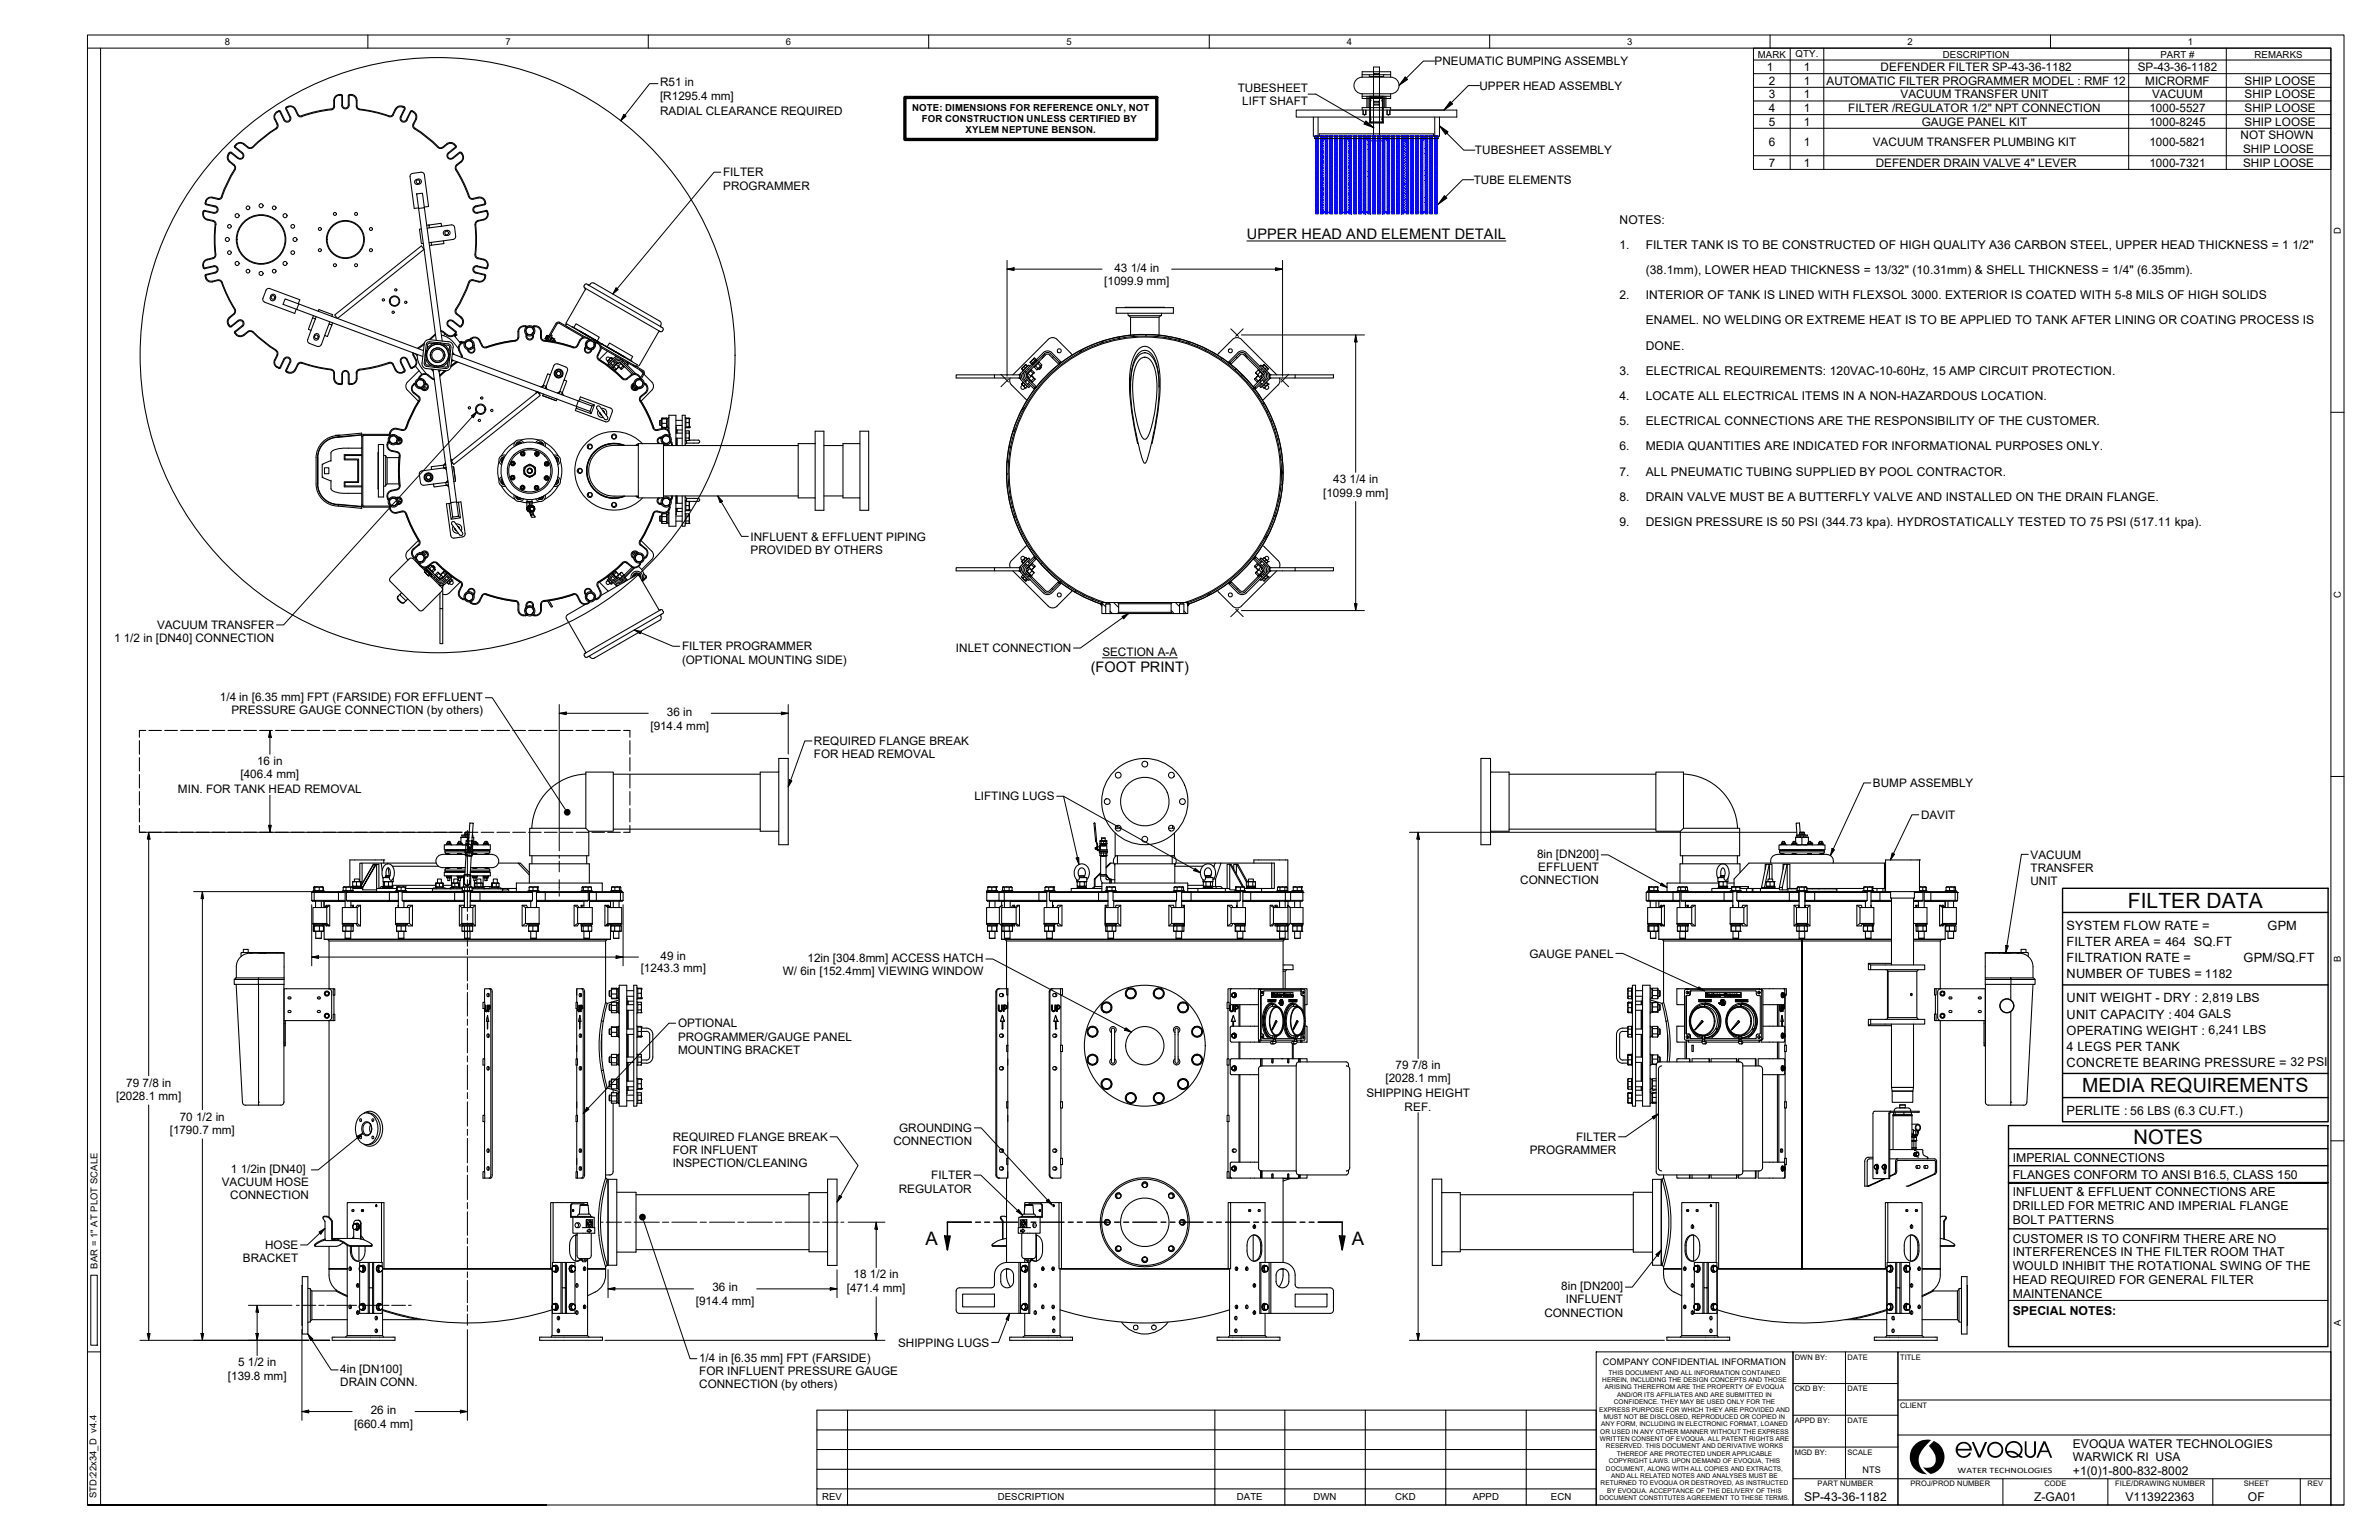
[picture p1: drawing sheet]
<svg xmlns="http://www.w3.org/2000/svg" width="864mm" height="559mm" viewBox="0 0 864 559" stroke-linecap="round" stroke-linejoin="round" font-family="sans-serif">
<defs><g id="words">
<text font-size="7.6" x="772.4" y="329.4">FILTER DATA</text>
<text font-size="7.3" x="774.4" y="415.2">NOTES</text>
<text font-size="7.1" x="755.8" y="396.3">MEDIA REQUIREMENTS</text>
<g font-size="6.7">
<text x="335.9" y="451.8">A</text>
<text x="490.7" y="451.8">A</text>
</g>
<g font-size="5.3">
<text x="452.6" y="86.6">UPPER HEAD AND ELEMENT DETAIL</text>
<text x="395.9" y="243.7">(FOOT PRINT)</text>
</g>
<g font-size="4.6">
<text x="750.2" y="337.4">SYSTEM FLOW RATE =</text>
<text x="823.2" y="337.4">GPM</text>
<text x="750.2" y="343.2">FILTER AREA = 464 SQ.FT</text>
<text x="750.2" y="349.1">FILTRATION RATE =</text>
<text x="814.5" y="349.1">GPM/SQ.FT</text>
<text x="750.2" y="355">NUMBER OF TUBES = 1182</text>
<text x="750.2" y="363.7">UNIT WEIGHT - DRY : 2,819 LBS</text>
<text x="750.2" y="369.6">UNIT CAPACITY : 404 GALS</text>
<text x="750.2" y="375.4">OPERATING WEIGHT : 6,241 LBS</text>
<text x="750.2" y="381.3">4 LEGS PER TANK</text>
<text x="750.2" y="387.1">CONCRETE BEARING PRESSURE = 32 PSI</text>
<text x="750.2" y="404.6">PERLITE : 56 LBS (6.3 CU.FT.)</text>
</g>
<g font-size="4.4">
<text x="587.9" y="81.2">NOTES:</text>
<text x="587.9" y="90.4">1.</text>
<text x="597.4" y="90.4">FILTER TANK IS TO BE CONSTRUCTED OF HIGH QUALITY A36 CARBON STEEL, UPPER HEAD THICKNESS = 1</text>
<text x="832.2" y="90.4">1/2&quot;</text>
<text x="597.4" y="99.4">(38.1mm), LOWER HEAD THICKNESS = 13/32&quot; (10.31mm) &amp; SHELL THICKNESS = 1/4&quot; (6.35mm).</text>
<text x="587.9" y="108.6">2.</text>
<text x="597.4" y="108.6">INTERIOR OF TANK IS LINED WITH FLEXSOL 3000. EXTERIOR IS COATED WITH 5-8 MILS OF HIGH SOLIDS</text>
<text x="597.4" y="117.7">ENAMEL. NO WELDING OR EXTREME HEAT IS TO BE APPLIED TO TANK AFTER LINING OR COATING PROCESS IS</text>
<text x="597.4" y="126.9">DONE.</text>
<text x="587.9" y="136">3.</text>
<text x="597.4" y="136">ELECTRICAL REQUIREMENTS: 120VAC-10-60Hz, 15 AMP CIRCUIT PROTECTION.</text>
<text x="587.9" y="145.2">4.</text>
<text x="597.4" y="145.2">LOCATE ALL ELECTRICAL ITEMS IN A NON-HAZARDOUS LOCATION.</text>
<text x="587.9" y="154.3">5.</text>
<text x="597.4" y="154.3">ELECTRICAL CONNECTIONS ARE THE RESPONSIBILITY OF THE CUSTOMER.</text>
<text x="587.9" y="163.4">6.</text>
<text x="597.4" y="163.4">MEDIA QUANTITIES ARE INDICATED FOR INFORMATIONAL PURPOSES ONLY.</text>
<text x="587.9" y="172.6">7.</text>
<text x="597.4" y="172.6">ALL PNEUMATIC TUBING SUPPLIED BY POOL CONTRACTOR.</text>
<text x="587.9" y="181.7">8.</text>
<text x="597.4" y="181.7">DRAIN VALVE MUST BE A BUTTERFLY VALVE AND INSTALLED ON THE DRAIN FLANGE.</text>
<text x="587.9" y="190.9">9.</text>
<text x="597.4" y="190.9">DESIGN PRESSURE IS 50 PSI (344.73 kpa). HYDROSTATICALLY TESTED TO 75 PSI (517.11 kpa).</text>
<text x="730.6" y="421.8">IMPERIAL CONNECTIONS</text>
<text x="730.6" y="427.9">FLANGES CONFORM TO ANSI B16.5, CLASS 150</text>
<text x="730.6" y="434.1">INFLUENT &amp; EFFLUENT CONNECTIONS ARE</text>
<text x="730.6" y="439.1">DRILLED FOR METRIC AND IMPERIAL FLANGE</text>
<text x="730.6" y="444.2">BOLT PATTERNS</text>
<text x="730.6" y="450.8">CUSTOMER IS TO CONFIRM THERE ARE NO</text>
<text x="730.6" y="455.9">INTERFERENCES IN THE FILTER ROOM THAT</text>
<text x="730.6" y="460.9">WOULD INHIBIT THE ROTATIONAL SWING OF THE</text>
<text x="730.6" y="466">HEAD REQUIRED FOR GENERAL FILTER</text>
<text x="730.6" y="471">MAINTENANCE</text>
<text x="730.6" y="477.3">SPECIAL NOTES:</text>
<text x="752.5" y="525.5">EVOQUA WATER TECHNOLOGIES</text>
<text x="752.5" y="530.3">WARWICK RI USA</text>
<text x="752.5" y="535.3">+1(0)1-800-832-8002</text>
<text x="654.9" y="544.5">SP-43-36-1182</text>
<text x="738.4" y="544.6">Z-GA01</text>
<text x="771.6" y="544.5">V113922363</text>
<text x="816" y="544.6">OF</text>
</g>
<g font-size="4.3">
<text x="520.8" y="23.7">PNEUMATIC BUMPING ASSEMBLY</text>
<text x="641.4" y="25.8">1</text>
<text x="654.7" y="25.8">1</text>
<text x="682.7" y="25.8">DEFENDER FILTER SP-43-36-1182</text>
<text x="776" y="25.8">SP-43-36-1182</text>
<text x="239.6" y="31.2">R51 in</text>
<text x="449.3" y="33.3">TUBESHEET</text>
<text x="537.1" y="32.6">UPPER HEAD ASSEMBLY</text>
<text x="642" y="30.7">2</text>
<text x="642" y="35.7">3</text>
<text x="654.7" y="30.7">1</text>
<text x="654.7" y="35.7">1</text>
<text x="663.1" y="30.7">AUTOMATIC FILTER PROGRAMMER MODEL : RMF 12</text>
<text x="689.9" y="35.7">VACUUM TRANSFER UNIT</text>
<text x="778.8" y="30.7">MICRORMF</text>
<text x="781.2" y="35.7">VACUUM</text>
<text x="814.8" y="30.7">SHIP LOOSE</text>
<text x="814.8" y="35.7">SHIP LOOSE</text>
<text x="239.6" y="41.8">RADIAL CLEARANCE REQUIRED</text>
<text x="239.6" y="36.2">[R1295.4 mm]</text>
<text x="451" y="38.1">LIFT SHAFT</text>
<text x="642" y="40.6">4</text>
<text x="654.7" y="40.6">1</text>
<text x="670.9" y="40.6">FILTER /REGULATOR 1/2&quot; NPT CONNECTION</text>
<text x="780.3" y="40.6">1000-5527</text>
<text x="814.8" y="40.6">SHIP LOOSE</text>
<text x="642" y="45.6">5</text>
<text x="654.7" y="45.6">1</text>
<text x="697.6" y="45.6">GAUGE PANEL KIT</text>
<text x="780.3" y="45.6">1000-8245</text>
<text x="814.8" y="45.6">SHIP LOOSE</text>
<text x="642" y="53">6</text>
<text x="654.7" y="53.1">1</text>
<text x="679.9" y="53.1">VACUUM TRANSFER PLUMBING KIT</text>
<text x="780.3" y="53">1000-5821</text>
<text x="813.3" y="50.5">NOT SHOWN</text>
<text x="535.4" y="56">TUBESHEET ASSEMBLY</text>
<text x="814.3" y="55.6">SHIP LOOSE</text>
<text x="262.5" y="64">FILTER</text>
<text x="642" y="60.5">7</text>
<text x="654.7" y="60.5">1</text>
<text x="680.9" y="60.5">DEFENDER DRAIN VALVE 4&quot; LEVER</text>
<text x="780.3" y="60.5">1000-7321</text>
<text x="814.3" y="60.5">SHIP LOOSE</text>
<text x="262.5" y="68.8">PROGRAMMER</text>
<text x="535" y="66.7">TUBE ELEMENTS</text>
<text x="404.6" y="98.6">43</text>
<text x="410.5" y="98.6">1/4 in</text>
<text x="400.9" y="103.6">[1099.9 mm]</text>
<text x="484" y="175.3">43</text>
<text x="489.9" y="175.3">1/4 in</text>
<text x="480.3" y="180.3">[1099.9 mm]</text>
<text x="272.5" y="196.2">INFLUENT &amp; EFFLUENT PIPING</text>
<text x="272.5" y="200.9">PROVIDED BY OTHERS</text>
<text x="41.4" y="233">1</text>
<text x="45" y="233">1/2 in [DN40] CONNECTION</text>
<text x="57" y="228.3">VACUUM TRANSFER</text>
<text x="247.6" y="236">FILTER PROGRAMMER</text>
<text x="347" y="236.7">INLET CONNECTION</text>
<text x="400.2" y="238">SECTION A-A</text>
<text x="247.6" y="240.8">(OPTIONAL MOUNTING SIDE)</text>
<text x="79.8" y="254.3">1/4 in [6.35 mm] FPT (FARSIDE) FOR EFFLUENT</text>
<text x="84.1" y="259.1">PRESSURE GAUGE CONNECTION (by others)</text>
<text x="242.1" y="259.7">36 in</text>
<text x="236.1" y="264.7">[914.4 mm]</text>
<text x="295.5" y="275.1">FOR HEAD REMOVAL</text>
<text x="295.5" y="270.3">REQUIRED FLANGE BREAK</text>
<text x="93.3" y="277.6">16 in</text>
<text x="64.6" y="287.7">MIN. FOR TANK HEAD REMOVAL</text>
<text x="87.3" y="282.2">[406.4 mm]</text>
<text x="679.9" y="285.6">BUMP ASSEMBLY</text>
<text x="353.7" y="290.4">LIFTING LUGS</text>
<text x="697.4" y="297.2">DAVIT</text>
<text x="558" y="311.3">8in [DN200]</text>
<text x="737.1" y="311.5">VACUUM</text>
<text x="558.4" y="316.1">EFFLUENT</text>
<text x="737.1" y="316.3">TRANSFER</text>
<text x="551.8" y="320.9">CONNECTION</text>
<text x="737.1" y="321.1">UNIT</text>
<text x="555.2" y="347.5">GAUGE PANEL</text>
<text x="232.6" y="352.9">[1243.3 mm]</text>
<text x="239.8" y="348.2">49 in</text>
<text x="284.2" y="353.9">W/ 6in [152.4mm] VIEWING WINDOW</text>
<text x="293.2" y="349.1">12in [304.8mm] ACCESS HATCH</text>
<text x="246.1" y="377.6">PROGRAMMER/GAUGE PANEL</text>
<text x="246.1" y="372.8">OPTIONAL</text>
<text x="246.1" y="382.4">MOUNTING BRACKET</text>
<text x="506.6" y="388">79</text>
<text x="512.5" y="388">7/8 in</text>
<text x="45.8" y="394.3">79</text>
<text x="51.8" y="394.3">7/8 in</text>
<text x="502.9" y="392.7">[2028.1 mm]</text>
<text x="42.2" y="399.3">[2028.1 mm]</text>
<text x="496" y="398.1">SHIPPING HEIGHT</text>
<text x="65.3" y="406.6">70</text>
<text x="71.2" y="406.6">1/2 in</text>
<text x="509.9" y="403">REF.</text>
<text x="61.6" y="411.6">[1790.7 mm]</text>
<text x="244.2" y="414">REQUIRED FLANGE BREAK</text>
<text x="326.4" y="410.8">GROUNDING</text>
<text x="244.2" y="418.8">FOR INFLUENT</text>
<text x="324.3" y="415.5">CONNECTION</text>
<text x="555.3" y="418.8">PROGRAMMER</text>
<text x="572.1" y="414">FILTER</text>
<text x="83.8" y="425.6">1</text>
<text x="87.4" y="425.6">1/2in [DN40]</text>
<text x="244.2" y="423.5">INSPECTION/CLEANING</text>
<text x="80.5" y="430.4">VACUUM HOSE</text>
<text x="338.1" y="427.9">FILTER</text>
<text x="83.6" y="435.2">CONNECTION</text>
<text x="326.3" y="432.8">REGULATOR</text>
<text x="96.2" y="453.3">HOSE</text>
<text x="88.1" y="458">BRACKET</text>
<text x="309.9" y="463.8">18</text>
<text x="315.8" y="463.8">1/2 in</text>
<text x="252.6" y="473.5">[914.4 mm]</text>
<text x="258.6" y="468.5">36 in</text>
<text x="307.4" y="468.9">[471.4 mm]</text>
<text x="566.7" y="468.2">8in [DN200]</text>
<text x="568.4" y="472.9">INFLUENT</text>
<text x="560.6" y="477.8">CONNECTION</text>
<text x="326" y="488.6">SHIPPING LUGS</text>
<text x="86.4" y="495.7">5</text>
<text x="89.9" y="495.7">1/2 in</text>
<text x="253.8" y="494.1">1/4 in [6.35 mm] FPT (FARSIDE)</text>
<text x="82.7" y="500.8">[139.8 mm]</text>
<text x="123.5" y="498.2">4in [DN100]</text>
<text x="123.5" y="503">DRAIN CONN.</text>
<text x="253.8" y="503.7">CONNECTION (by others)</text>
<text x="253.8" y="498.9">FOR INFLUENT PRESSURE GAUGE</text>
<text x="134.6" y="513">26 in</text>
<text x="128.6" y="518">[660.4 mm]</text>
</g>
<g font-size="3.5">
<text x="638.1" y="20.9">MARK</text>
<text x="651.8" y="20.8">QTY.</text>
<text x="705.2" y="20.9">DESCRIPTION</text>
<text x="784.2" y="20.9">PART #</text>
<text x="818.4" y="20.9">REMARKS</text>
<text x="331.1" y="40.3">NOTE: DIMENSIONS FOR REFERENCE ONLY, NOT</text>
<text x="334.6" y="44.3">FOR CONSTRUCTION UNLESS CERTIFIED BY</text>
<text x="350.5" y="48.3">XYLEM NEPTUNE BENSON.</text>
<text x="298.4" y="544.4">REV</text>
<text x="362.2" y="544.4">DESCRIPTION</text>
<text x="448.9" y="544.4">DATE</text>
<text x="476.8" y="544.4">DWN</text>
<text x="506.5" y="544.4">CKD</text>
<text x="534.6" y="544.4">APPD</text>
<text x="563" y="544.4">ECN</text>
</g>
<g font-size="3.4">
<text x="81.7" y="16.3">8</text>
<text x="183.5" y="16.3">7</text>
<text x="285.3" y="16.3">6</text>
<text x="387.1" y="16.3">5</text>
<text x="488.9" y="16.3">4</text>
<text x="590.7" y="16.3">3</text>
<text x="692.5" y="16.3">2</text>
<text x="794.3" y="16.3">1</text>
<text x="849.8" y="84.8" transform="rotate(-90 849.8 84.8)">D</text>
<text x="849.8" y="217" transform="rotate(-90 849.8 217)">C</text>
<text x="849.8" y="349" transform="rotate(-90 849.8 349)">B</text>
<text x="35.4" y="460.4" transform="rotate(-90 35.4 460.4)">BAR = 1&quot; AT PLOT SCALE</text>
<text x="849.8" y="481.2" transform="rotate(-90 849.8 481.2)">A</text>
<text x="35.1" y="543.7" transform="rotate(-90 35.1 543.7)">STD:22x34_D v4.4</text>
</g>
<g font-size="3.3">
<text x="581.9" y="495.2">COMPANY CONFIDENTIAL INFORMATION</text>
<text x="676.1" y="534.4">NTS</text>
</g>
<text font-size="3" x="710.6" y="534.4">WATER TECHNOLOGIES</text>
<g font-size="2.7">
<text x="651.5" y="493.3">DWN BY:</text>
<text x="670.7" y="493.3">DATE</text>
<text x="689.7" y="493.3">TITLE</text>
<text x="651.5" y="504.8">CKD BY:</text>
<text x="670.7" y="504.8">DATE</text>
<text x="689.7" y="510.8">CLIENT</text>
<text x="651.5" y="516.3">APPD BY:</text>
<text x="670.7" y="516.3">DATE</text>
<text x="651.5" y="527.9">MGD BY:</text>
<text x="670.7" y="527.9">SCALE</text>
<text x="659.8" y="539.4">PART NUMBER</text>
<text x="693.5" y="539.4">PROJ/PROD NUMBER</text>
<text x="742.1" y="539.4">CODE</text>
<text x="767.8" y="539.4">FILE/DRAWING NUMBER</text>
<text x="814.5" y="539.4">SHEET</text>
<text x="837.7" y="539.4">REV</text>
</g>
<g font-size="2.3">
<text x="581.7" y="501.5">HEREIN, INCLUDING THE DESIGN CONCEPTS AND THOSE</text>
<text x="583.9" y="498.8">THIS DOCUMENT AND ALL INFORMATION CONTAINED</text>
<text x="582.6" y="504.1">ARISING THEREFROM ARE THE PROPERTY OF EVOQUA</text>
<text x="585.9" y="509.5">CONFIDENCE. THEY MAY BE USED ONLY FOR THE</text>
<text x="587" y="506.8">AND/OR ITS AFFILIATES AND ARE SUBMITTED IN</text>
<text x="580.5" y="512.2">EXPRESS PURPOSE FOR WHICH THEY ARE PROVIDED AND</text>
<text x="582.2" y="514.9">MUST NOT BE DISCLOSED, REPRODUCED OR COPIED IN</text>
<text x="580.9" y="520.2">OR USED IN ANY OTHER MANNER WITHOUT THE EXPRESS</text>
<text x="581.3" y="517.5">ANY FORM, INCLUDING IN ELECTRONIC FORMAT, LOANED</text>
<text x="580.8" y="522.9">WRITTEN CONSENT OF EVOQUA. ALL PATENT RIGHTS ARE</text>
<text x="583" y="525.6">RESERVED. THIS DOCUMENT AND DERIVATIVE WORKS</text>
<text x="583" y="533.6">DOCUMENT, ALONG WITH ALL COPIES AND EXTRACTS,</text>
<text x="584" y="530.9">COPYRIGHT LAWS. UPON DEMAND OF EVOQUA, THIS</text>
<text x="586.9" y="528.3">THEREOF ARE PROTECTED UNDER APPLICABLE</text>
<text x="581" y="539">RETURNED TO EVOQUA OR DESTROYED, AS INSTRUCTED</text>
<text x="584.9" y="536.3">AND ALL RELATED NOTES AND ANALYSES MUST BE</text>
<text x="580.6" y="544.3">DOCUMENT CONSTITUTES AGREEMENT TO THESE TERMS.</text>
<text x="583.4" y="541.7">BY EVOQUA. ACCEPTANCE OF THE DELIVERY OF THIS</text>
</g>
</g></defs>
<!-- layer: Hatch -->
<g fill="none" stroke="#000" stroke-width=".36">
<path d="M373.8 137.9l-.4 .5M379.3 128.3l-1 1.8M382.3 129.3l-.2 .6M384.7 131.7l-.3 .5M385 131.4l-.3 .4M393.2 126.6l-1.4 1.4M400.6 123.6l-.9 .9M406.7 122.2l-.8 .7M411.7 121.5l-.6 .7M416.4 121.3l-.6 .7M420.6 121.6l-.5 .6M424.6 122.2l-.5 .5"/>
<path d="M428.2 123l-.4 .4M431.7 124l-.5 .5M434.9 125.3l-.4 .4M438 126.6l-.4 .5M440.9 128.3l-.4 .4M443.7 130l-.4 .4M446.3 131.8l-.4 .5M446.5 131.7l.2 .5M446.5 131.4l-.3 .4M448.8 133.9l-.4 .4M448.8 129.3l.3 .6M451 136.1l-.3 .4"/>
<path d="M451.9 128.3l1 1.8M453.3 138.4l-.5 .4M457.4 137.9l.3 .5M368.6 155.8l-.9 .8M372 147.8l-1.4 1.4M376.1 140.2l-.6 .8M455 140.2l.4 .6M455.7 140.5l-.8 .7M457.1 143.4l-.3 .5M458.9 146.2l-.4 .4M460.5 149.1l-.4 .4M461.9 152.2l-.4 .5"/>
<path d="M463.1 155.5l-.4 .5M464.1 158.9l-.4 .5M366 171.8l-.6 .5M366.2 176.1l-.6 .5M366.2 167.1l-.7 .7M367 161.9l-.9 .7M465 162.6l-.6 .5M465.5 166.5l-.5 .6M465.6 175.4l-.6 .6M465.8 170.8l-.6 .6M366.7 180l-.5 .6M367.5 183.8l-.5 .4"/>
<path d="M368.5 187.3l-.5 .3M369.7 190.5l-.4 .4M371.2 193.5l-.6 .6M372.7 196.5l-.4 .4M374.4 199.3l-.4 .3M460.5 194l-1.5 1.5M463.5 186.6l-1 .9M464.9 180.5l-.7 .8M372.8 208.4l2 1.1M373.2 205l.5 .2M375.5 202.6l.5 .3M375.7 202.2l-.2 .2"/>
<path d="M376.3 201.9l-.4 .4M378.3 204.3l-.3 .4M380.5 206.7l-.4 .4M381.8 213.6l.5 .3M382.8 208.8l-.4 .4M384 211.2l.6 .3M385.3 210.8l-.9 .9M387.9 212.7l-.4 .5M390.7 214.4l-.5 .5M393.6 216l-.5 .5M396.7 217.4l-.5 .5M399.9 218.7l-.5 .4"/>
<path d="M400.1 218.9l1.3 1.3M404.2 218.6l1.9 1.8M426.7 218.6l1.5 1.5M431.4 218.6l-.2 .2M431.4 219.5l-.2 .3M439.4 215.1l-1.3 1.3M446.4 211.4l-.2 .2M447.1 211.2l-.6 .3M449.4 213.6l-.5 .3M455.6 202.6l-.5 .3M455.7 202.1l-.3 .3M458 205l-.5 .2"/>
<path d="M458.3 208.4l-1.9 1.1M403 221.8l.8 .8M425.1 221.5l1.1 1.1M429.8 221.7l.9 .9"/>
</g>
<!-- layer: Visible -->
<g fill="none" stroke="#000" stroke-width=".38">
<path d="M103.8 39.6l1.4 2.9a1.05 1.05 0 0 1-.5 1.4 1.05 1.05 0 0 1-1.4-.5l-1.4-3a1.72 1.72 0 0 0-2.5 1.8l.3 1.1M104 39.4v-.3a2.1 2.1 0 0 1 3.1 .6l.8 1.9M104 38.8a2.27 2.27 0 0 1 3.3 .8M104 39.4l1.5 3a1.37 1.37 0 0 1-.7 1.8 1.37 1.37 0 0 1-1.8-.6M104 38.8l-.3 .7M107.3 39.6l.9 1.9M120.2 39.5l-5.4 .9-5.3 1.6M121.2 38.5l-.3 .7-.7 .4M121.2 36.4v2.1M121.4 36.4v2.1M121.5 38.5l-.3 .8a2.09 2.09 0 0 1-2.1 .7l-5.3 1-4.2 1.3M123.2 34.6l.9 .3-.1 3.2a1.37 1.37 0 0 0 1.4 1.4 1.37 1.37 0 0 0 1.3-1.4v-3.2"/>
<path d="M123.2 34.5l-1.3 .6-.5 1.3M123.8 34.3a2.33 2.33 0 0 0-2.6 2.1M127 34.3l-.6 .6v3.2a1.05 1.05 0 0 1-1 1.1 1.05 1.05 0 0 1-1.1-1.1v-3.2l-.5-.6M127 34.3a2.33 2.33 0 0 1 2.6 2.1M127.6 34.6l1.2 .6 .5 1.2M127.6 34.6h-.7l-.2 .2M129.3 36.4v2.1M129.3 38.5l.3 .7a2.19 2.19 0 0 0 2 .8l5.4 1 4.2 1.3M129.6 36.4v2.1M129.6 38.5l.3 .7 .6 .4M130.6 39.6l5.4 .9 5.2 1.5M143.7 39.8l-.9 1.8"/>
<path d="M146.8 39.4l-.1-.3a2.18 2.18 0 0 0-2.9 .7M146.8 39.4l-1.4 3a1.37 1.37 0 0 0 .6 1.8 1.37 1.37 0 0 0 1.8-.6M147 39.5a1.23 1.23 0 0 0-1.8-1.1l-.6 .2a3.9 3.9 0 0 0-2 2.9 .98 .98 0 0 1-1.3 .5M147.1 39.6l-1.5 2.9M82.9 55.8l.3-.5 .6-.1 2.8 2.1M82.9 55.9l-.4 1.5 .8 1.4M83.2 56.1l-.4 1.3 .7 1.1M83.3 58.7l1.6 1.4M83.4 58.5l1.7 1.3M83.5 55.5l-.4 .5M83.8 55.5l-.3 .1M85 59.8l.5 1-.2 .8"/>
<path d="M85.2 52.8l.1 .8 2.6 2.1M85.7 52.4l-.4 .5M85.8 52.6l1.2-.6a3.7 3.7 0 0 1 3 1.6l.7 .3 1.1-.4M85.9 52.6l-.5 .7 2.7 2.1a1.33 1.33 0 0 1 .1 1.9 1.33 1.33 0 0 1-1.8 .2l-2.6-2M87.9 55.7a1.05 1.05 0 0 1 .1 1.4 1.05 1.05 0 0 1-1.4 .2M88.5 52.2l-1.5-.5-1.4 .7M88.6 52.1l1.9 1.5 1.1-.3M99.7 43.3l.9 1.8M100.3 46.7l-4.4 3.2-4.1 3.6M100.5 45.2l.1 .7a3.8 3.8 0 0 1-2.2 1.8l-3.5 2.7-3.3 3M100.7 40.7l-.7 .7-.3 .9 1.2 3.1-.1 .8-.5 .6M101.6 40.6l-.9 .1"/>
<path d="M101.6 40.6l1.4 2.9M108 41.6l.5 .6 1.1 .1M108.2 41.5l.6 .5h.7M142.9 41.6l-.9 .8-.8-.1M145.6 42.5a1.05 1.05 0 0 0 .5 1.4 1.05 1.05 0 0 0 1.4-.5M149 40.4l-1.5 3M149.2 40.6l-1.4 2.9M149.2 40.6l.1-.1a2.03 2.03 0 0 1 1.6 2.7l-1.1 2.2 .1 .8 .5 .6M149.6 40.2a2.3 2.3 0 0 1 1.5 3.1l-.9 1.8M149.7 40.2l-.7 .2M150.2 45.2v.7l.4 .6M150.4 46.7l3.6 2.5 4.2 3.6a1.99 1.99 0 0 0 2.2 1l.3-.2"/>
<path d="M150.6 46.5l4.5 3.1 4.1 3.7M159.2 53.3l.7 .4 .7-.3M162.2 52.2l1.5-.5 1.5 .7M162.2 52.1l-1.6 1.4M162.4 52.4l-1.6 1.3M162.4 52.4l1.3-.4 1.2 .6M162.9 55.7a1.05 1.05 0 0 0-.2 1.4 1.05 1.05 0 0 0 1.5 .2M164.9 52.6l.4 .8-2.6 2.1a1.3 1.3 0 0 0-.2 1.8 1.3 1.3 0 0 0 1.9 .2M165.1 52.4l.5 .6v.4l-2.7 2.3M166.8 55.2l-2.6 2.1M166.8 55.3h.7l.4 .5M166.9 55.5h.4"/>
<path d="M166.9 55.5l-2.5 2M167.3 55.5a2.05 2.05 0 0 1 0 3.1M167.3 58.5l-1.8 1.6-.3 .7 .2 .8M167.5 58.7l-1.6 1.3-.4 1.1 2.8 5.1 2.1 5.1a1.04 1.04 0 0 0 1.3 .7M167.9 55.9l.4 1.5-.8 1.4M73.6 77.4l.3 1.5a3.8 3.8 0 0 0 3.4 1.4M74.3 76.6l3.2 .7M74.3 76.6l-.3 .1a2.09 2.09 0 0 0 1.3 2.9l2 .4M74.4 76.4l3.1 .7M74.4 76.3l-.6 .3-.2 .7M74.4 73.6l.5 .7 3.2 .7a1.05 1.05 0 0 1 .7 1.3 1.05 1.05 0 0 1-1.2 .8M74.7 73.7l.2 .3"/>
<path d="M74.9 73.1l-.2 .6M74.9 74l3.2 .7M77.1 71.6a2.15 2.15 0 0 0-2.6 2M77.1 71.6l2 .4M77.4 80l.9 .7 .1 .8M78.1 74.7a1.37 1.37 0 0 1 1.1 1.6 1.37 1.37 0 0 1-1.7 1.1M79.1 72.3l-2.1-.5h-.9l-.8 .5-.5 .8M80.4 71.4l-.5 .5-.7 .1M80.7 71.5l-.8 .8-.8 .1M84.9 60l.4 1.1-2.9 5.1-2.1 5.1M85.4 61.6l-2.7 4.8-2.1 5M149.7 62.9l3.5-.4 .6 .3 .2 .6"/>
<path d="M149.8 62.9l-.6 .3-.3 .9 1.5 11.5 1.6-.2M151.3 70.4l2.1-.3 .7 5.3-2.1 .2zM152 75.6l6.4 47.9M152.1 66.8l-.6 .1M152.2 66.8a.92 .92 0 0 0 .8-1 .92 .92 0 0 0-1.1-.8 1.1 1.1 0 0 0-1.1 .3 1.1 1.1 0 0 0-.2 1.2l.9 .4M154.1 63.4l1.5 11.5-1.5 .2M154.1 75.4l6.4 48.4M165.4 61.6l2.6 4.8 2.1 5M170.2 71.5l.4 .6 .7 .2 2.4-.5M172.7 74.7a1.37 1.37 0 0 0-1 1.6 1.37 1.37 0 0 0 1.6 1.1M172.8 75a1.05 1.05 0 0 0-.8 1.3 1.05 1.05 0 0 0 1.2 .8l3.2-.7M173.7 71.6l-2.1 .4"/>
<path d="M173.7 71.6l1.5 .2 1 1.3M173.7 71.9a1.73 1.73 0 0 1 2.2 2.1l-3.2 .7M175.5 79.8l-2 .5M176 74.3l-3.3 .8M176.1 73.1l.2 .7-.4 .5M176.4 76.3l.6 .5M176.7 76.8l-.3-.2-3.1 .7M176.8 76.8l.1 .6M176.9 77.4l-.2 1.4a3.6 3.6 0 0 1-3.2 1.2l-.7 .4-.4 1.1 .3 4.3-.2 5.5a2.02 2.02 0 0 0 .6 2.4l.4 .2M177 76.8l.1 .6M177.2 77.4l-.3 1.5-1.3 .9M73.7 97.1l.7 .4"/>
<path d="M73.9 96.4l.1 .8 .3 .1M74.9 99.8l-.2 .2 .2 .7M77.3 80.3l.6 .4 .2 .7-.3 5.5 .3 5.5a1.07 1.07 0 0 1-.8 1.2 3.9 3.9 0 0 0-3.4 1.3l-.3 1 .2 1.1M77.5 96.5l-3.2 .7M77.5 96.4a1.37 1.37 0 0 1 1.7 1.1 1.37 1.37 0 0 1-1.1 1.6l-3.2 .7M77.5 96.8l-3.1 .7M77.6 96.7a1.05 1.05 0 0 1 1.2 .8 1.05 1.05 0 0 1-.7 1.3M78 98.8l-3.2 .7-.4 .7M78.4 81.4l-.3 4.4 .1 5.5a1.97 1.97 0 0 1-.5 2.4l-.4 .1a3.6 3.6 0 0 0-3.1 1.3l-.3 1.3M153 83.1l-.7 .1 .7 5.2 .7-.1M155.7 81.7l4.4-.7 .2 1.1-4.5 .6zM155.7 81.7h-.8"/>
<path d="M155.8 82.7l-.7 .1M156.5 87.9l4.5-.5 .2 1-4.5 .6zM156.5 87.9l-.7 .2M156.7 89l-.8 .1M160.3 82.1l3.9-.5 .5 .3 .3 .6M162.6 85.4l-.7 .1M162.6 85.4a.92 .92 0 0 0 .8-1 .92 .92 0 0 0-1.1-.8 1.12 1.12 0 0 0-1.4 1.1l.4 .6 .7 .2M165 82.6l.4 3.1-.3 .9-4.1 .8M172.7 98.8l3.3 .8M172.7 92.4l.5 1 2.3 .6M173.3 96.5l3.2 .7M173.3 96.4a1.36 1.36 0 0 0-1.6 1 1.36 1.36 0 0 0 1 1.7l3.2 .8v.8"/>
<path d="M173.5 93.9l2.9 .8 .5 .8v.9M173.5 80.3l-.6 .4-.2 .7 .3 5.5-.3 5.5M175.6 94a2.12 2.12 0 0 1 1.4 3M175.9 99.5l.4 .5-.2 .8M176.4 97.5l-3.2-.8a1.05 1.05 0 0 0-1.2 .8 1.05 1.05 0 0 0 .8 1.3M176.9 96.4l-.2 .8-.3 .1M177 97.1l-.6 .4M74.5 100.2l.1 .5M74.6 100.8l.5 .9a2.09 2.09 0 0 0 2 .6l2.1-.5 .7 .1a3.9 3.9 0 0 1 1.3 2.6l2.8 6a3.7 3.7 0 0 1 1.3 2.6l-.4 .7M74.9 100.7l.8 1.1a3.6 3.6 0 0 0 3.4-.3M79.1 101.6h.8a2.12 2.12 0 0 1 1.1 1.8l2.2 5 2.2 3.8M83.4 118.3l.4 .1 2.6-2.1a1.36 1.36 0 0 1 1.9 .2 1.36 1.36 0 0 1-.2 1.9l-2.7 2.3a1.98 1.98 0 0 0 2.9 .8"/>
<path d="M83.5 115.3a1.96 1.96 0 0 0 0 3M84.9 113.8a3.8 3.8 0 0 0-2.4 2.7 1.55 1.55 0 0 0 1.5 2.1l2.6-2.1a1.07 1.07 0 0 1 1.4 .2 1.07 1.07 0 0 1-.1 1.5l-2.6 2M85.1 114l-1.7 1.3M85.3 112.2l.2 1.1-.5 .7M96.1 109.7l10.9 4 .5-1.5M96.6 105.3l-1.2 3.3 .1 .6 .6 .4M96.6 105.3l.7-.6h.6l10.9 4.1-.5 1.4M100.1 108a1.18 1.18 0 0 1-1.5 1.1 1.2 1.2 0 0 1-.4-1.6 1.2 1.2 0 0 1 1.6-.5l.2 1M108.5 110.3l-.8 2 45.8 17M108.5 110.3l-5-1.8-.8 1.9 5 1.9M108.5 110.3l45.2 16.9M112.9 119.9l-1.3 3.7 .2 .6 .5 .4"/>
<path d="M113.5 115.3l1 .4-1.6 4.2-.9-.4zM113.8 114.6l-.3 .7M114.7 114.9l-.2 .8M115.5 113l.3-.7 4.9 1.9-.2 .6M119.4 117.5l1.1 .4-1.6 4.2-1-.4zM119.7 116.8l-.3 .7M120.7 117.2l-.2 .7M121.5 114.3l31.5-25.1 .9 1.3-31.4 25.1zM160 120l.7 .2M164.4 116.4a1.31 1.31 0 0 0-1.9 .2 1.31 1.31 0 0 0 .3 1.8l2.5 2.3a1.98 1.98 0 0 1-2.9 .8M165.4 112.2l-.2 .8 .2 .7 1.9 1.6M165.9 113.8l1.6 1.3"/>
<path d="M166.8 118.6l-2.6-2a1.05 1.05 0 0 0-1.5 .1 1.05 1.05 0 0 0 .2 1.5l2.6 2M167.3 115.3a1.71 1.71 0 0 1-.3 3l-2.6-2M167.5 115.1l.8 1.4-.4 1.5M167.8 118l-.4 .6h-.6M170.1 102.4l-2.1 5-2.6 4.8M173.7 102l-2.4-.5-.7 .3-.5 .6M176 100.7l-.9 1.1-1.4 .3M176.2 100.8l-.5 .9a2.09 2.09 0 0 1-2 .6l-2-.5-1.1 .4-2.3 5.4-2.8 5.1 .4 1.1M190.1 118.2l-1.5 .7a3.8 3.8 0 0 0-.6 3.5l-.2 .7-.7 .3M190.1 118.5l-.9 .3-.7 .6-.2 1v2l-.5 1-.7 .3M190.1 118.2h.8l.3 .3M190.1 118.5l.8 .2"/>
<path d="M191.6 118.6l1.6 .1 .3 .7 .4 .7-.9 1.4-1.6-.2-.7-1.3zM193.9 118.5a2.02 2.02 0 0 1 2.3 1.8l.1 2.5 .4 .6 .7 .4M193.9 118.4l-.3 .3M193.9 118.3a2.19 2.19 0 0 1 2.6 2.1l.1 2.4 .9 .6M193.9 118.2l-.5 .3M201.9 117.3l-3.7 6.3M202.2 117.5l-3.5 6.1M202.9 117.3l2.8 1.6M203 117.3l-.7 .2M203.1 117l2.8 1.5M203.2 117l-.7-.1-.6 .4M205.3 118.2l.4-.7 25.7 14.8-.5 .7"/>
<path d="M205.9 118.5l-.2 .4 .7 .4 .2-.4M205.9 118.5l.7 .4M206.4 119.3l5.4 3.1M206.6 118.9l5.9 3.4M207.6 118.6l9.8 5.5-.7-.3M208.3 118.9l.8-1.4 8.5 4.9-.8 1.4M212.2 104.5l27.5 15.8M213 103.1a.86 .86 0 0 0-.9 .5 .86 .86 0 0 0 .4 1.1v.5l-7 11.9v.8M213 103.1l27.1 15.6 .6 .4v.6M214.2 103.1l.5-.4h.9l23.9 13.8 .5 .8-.2 1 .2 .4M214.2 103.2l-.7 .2M240.7 119.7l-.4 .6h-.8l-.5 .2-6.8 12"/>
<path d="M405.2 111.6h20.8v2.1h-20.8zM408.4 111.6h14.3M409.4 113.7l.2 .9h12l.1-.9M409.8 114.6l.6 .5h10.4l.5-.5M410.4 115.1v6.5M420.8 115.1v6.5M85.3 120.9l.4 .5M85.3 120.2l-.1 .8M91.6 120.5l-.7-.3-.7 .2a3.6 3.6 0 0 1-3.7 1.7l-.9-.7M91.6 120.4l4.1 3.7 4.5 3.2M91.8 120.3l-.7-.3h-.7l-2 1.5M91.8 120.3l4.1 3.6 4.4 3.2"/>
<path d="M99.7 130.6a2.16 2.16 0 0 0 1.4 3M100.2 127.3l.4 1-.9 2.3M100.3 127.1l.6 1-.1 .7M100.7 133.1l.5 .3M100.8 128.8l-.9 1.9-.2 .9 .3 .9 .7 .6M101.6 133.3l-.3 .1M101.6 133.3l1.4-3a1.37 1.37 0 0 1 1.8-.6 1.37 1.37 0 0 1 .7 1.8l-1.5 3.2a2.06 2.06 0 0 0 3-.6M105.2 131.4l-1.5 2.9a1.78 1.78 0 0 0 1.5 1.3 1.78 1.78 0 0 0 1.8-.9l.3-.5M105.2 131.4a1.05 1.05 0 0 0-.5-1.4 1.05 1.05 0 0 0-1.4 .5l-1.6 3.1-.6 .1M107.9 132.3l-.8 1.8M108 132.2l.5-.6a2.05 2.05 0 0 1 2.1 .3l5.3 1.4 4.3 .7M108.2 132.3l-.9 1.9"/>
<path d="M109.5 131.8l5.3 1.5 5.4 .9M109.5 131.8h-.7l-.6 .6M113.9 122.2a1.01 1.01 0 0 1 .7-1.1 1.01 1.01 0 0 1 1.2 .5 1.2 1.2 0 0 1-.2 1.4 1.2 1.2 0 0 1-1.5 .2l-.2-1M117.9 121.7l-1.7 3.9-1 .1-2.9-1.1M120.2 134.3l.7 .4 .3 .6a3.8 3.8 0 0 0 .5 3.6l.9 .5 1.2 .1M120.3 134.1l.6 .3 .5 .6v2.4M121.5 137.4l.5 1.2 1.2 .6M123.2 139.2h.6M126.7 139l.3 .3M126.7 135.7a1.3 1.3 0 0 0-1.3-1.3 1.3 1.3 0 0 0-1.3 1.4v3.2l-.3 .3M126.7 135.8v3.2M127 139.6l-.6-.6v-3.3a1.05 1.05 0 0 0-1-1 1.05 1.05 0 0 0-1.1 1v3.3l-.5 .6"/>
<path d="M130.5 134.3l-.6 .4-.3 .6a3.8 3.8 0 0 1-.6 3.6l-.9 .5-1.1 .1M130.6 134.3l5.4-.9 5.3-1.6a1.05 1.05 0 0 1 1.3 .6 3.8 3.8 0 0 0 2 2.9h1.6M141.2 131.5l-4.2 1.3-5.4 1a2.05 2.05 0 0 0-2.3 1.1v.4a3.6 3.6 0 0 1-.5 3.4l-.8 .5h-1M141.2 131.5h.8l.6 .4 1.7 3 .9 .3 .9-.2M145.6 131.4l1.5 2.9M146.7 134.4l-.6 .6M146.7 135l-.5 .2M147 134.3l-.3 .7M147.5 130.4l1.5 3M147.5 130.5a1.05 1.05 0 0 0-1.4-.5 1.05 1.05 0 0 0-.5 1.4M149 133.4l.7 .3M149.2 133.3l-1.4-3a1.3 1.3 0 0 0-1.8-.6 1.3 1.3 0 0 0-.6 1.8l1.4 2.9"/>
<path d="M149.2 133.3l.3 .1M149.8 139.7l-.4 1.6a3.8 3.8 0 0 0 2.4 2.7M149.8 128l1.3 3.6-.3 .9-.7 .6M150 139.9l-.4 1.4 .7 1.2M150 133.1l-.5 .3M150.1 128.1l.1 .6a3.7 3.7 0 0 1 1 3.4l-.6 .9-1 .6M150.4 139.5l-.4 .4M150.7 139.1h-.4l-.5 .7M150.8 139.4h-.4M150.8 128.4l.6 .8M150.8 132.8l2.4 3M151.3 139.6l.2 .7 .8 .2"/>
<path d="M151.3 139.6l-.3-.8 1.1-1.2 1.6 .3 .4 1.5-1 1.3-.8-.2M151.3 139.6a1.37 1.37 0 0 1 1.1-1.8 1.37 1.37 0 0 1 1.5 1.4 1.37 1.37 0 0 1-1.6 1.3M151.3 139.6l.3 .6 .7 .3M151.5 128.6l.2 2.2 1.4 2.7M152.1 137.4a2.15 2.15 0 0 1 3.4-1.4l2.2 1.5M152.1 134.5l-4.2 4.1a2.13 2.13 0 0 0 0 3l4 4M153 133.5l1.8 2.2M153.9 125l-2 1.5M154 124.6l-2.5 1.8M154 124.8l-.8 6.9 .4 1.4 1.2 .7 6.9 .7M154.3 129h.3v1.5M154.4 139.3l.3 .3"/>
<path d="M154.4 138.9l.5 .4M154.5 127.7l-.1 1.3M154.6 130.5l-.1 1.4 .2 .5 1.6 .2M154.7 130.5l.8 1.4 .8 .7M154.8 139.5a1.1 1.1 0 0 1 0 1.7 1.1 1.1 0 0 1-1.7-.3M155 139.3a1.45 1.45 0 0 1-.1 2.2 1.45 1.45 0 0 1-2.2-.5M155.3 125l-.6 2.8-.3-.1M155.3 136.3l1.6 1.2M155.3 136.2a1.76 1.76 0 0 0-2.9 1.2M155.9 124.5l-.6 .5M155.9 124.5l1.3 .2M156.3 132.6l1.4 .4v.3"/>
<path d="M156.5 133.9l.7 .8v-.7l6.4 48.4M157 137.5l.7 .3M157.2 124.7l-1.4 .8-.7 .9M157.7 133.2l1.3 .1M158 121.2l-2.2 2M158.1 121.5l-1.9 1.7M158.7 124.3v.3l-1.5 .1M158.7 124.4l1.3 .1M160 134.3l-.6 .6-.1-.7 6.4 47.9M160 124.5v.3l1.4 .4M160 120.2l.6 .2M160.2 121.6l1.5 .4 1.9 1.2 2.8 3.2"/>
<path d="M160.5 133l-1.5 .2v.2M160.6 120.4l1.6 1.3M160.8 120.2l1.6 1.3M161.4 125.2l1.6 .2 .2 .5M161.4 125.2l.8 .7 .8 1.3M161.5 134.5l-1.9 1.7 1.9-1.7M161.6 121.2l-.6 .6M161.9 134.6l-2.2 2M162.4 132.7l-.6 .5-1.3-.2M162.5 131.4l-.7 .8-1.3 .8M162.6 131.4l-.2 1.3M162.8 124.8l-6.9-.8-.9 .4-.3 .6-.7 6.8 .1 .6 .8 .6 6.8 .7"/>
<path d="M162.8 124.8l.6 .3 .3 .8-.8 6.9-.2 .6-.9 .3M162.8 124l-7.3-.8-1.2 .7-.4 1M162.9 124l1.2 .7 .4 1.3M163 127.3l.1 1.4h.2l-.1 1.3M163.2 125.9l-.2 1.4M163.3 130h-.4l-.3 1.4M163.9 131.2l.7-.4-.6-.2 45.2 16.8M164.3 127.7l.5 .9-.6-.2 45.7 17.1-.7 1.9M164.5 126l-.9 7.4-1 1-1 .1M164.8 121.7l2.4 2.9M165 121.6l.2 .6M165 121.5l.3 .4 .3-.4"/>
<path d="M165.2 121.4l-1.5 .8-1.5-.5M165.2 121.8v.1M165.4 121.2l.2 .3zM165.5 120.2l.1 .6-.5 .6M165.5 121.5l-.3 .2M165.8 131.2l-2.1 1.5M166.2 131.4l-2.5 1.7M166.6 127.2l1 2.4M166.8 127.1l.9 1.8M167.1 124.2h.1M167.4 123.9l-.3 .2 .2 .4-.5-.4M167.4 123.9l.3 .4"/>
<path d="M167.4 123.9l.4 .4M167.8 128.9l.1 .8M168 124.1l.6 .1M168 124.1a2.31 2.31 0 0 0-1.4 3.1M168.1 124.3l.4 .1M168.2 124.4a2 2 0 0 0-1.3 2.7M168.8 124.8v.9l.6 .5M168.8 124.8l.2-.7 1.4-.7 1.3 1.1-.1 .7M168.9 124.9a1.37 1.37 0 0 1 1.6-1.2 1.37 1.37 0 0 1 1.1 1.5M168.9 124.9l.1 .7 .4 .5M169.4 126.2l.7 .4 .7-.3M169.4 126.1l.7 .3 .7-.1"/>
<path d="M170.9 122.7l-.3 .6M171 123l-.2 .3M171.5 122.5l1.6-.1 1.1 1.1M171.5 122.5l-.6 .3M171.6 122.7h1.4l1 .9M171.6 122.8l-.6 .2M171.6 125.2l-.2 .7-.6 .4M171.6 125.2l-.1 .8-.7 .3M171.8 126l.3 .4M172 125.6a1.42 1.42 0 0 1 .2 2 1.42 1.42 0 0 1-2 .1l-.6-.9M172 126.4a1.1 1.1 0 0 1-.7 1.5 1.1 1.1 0 0 1-1.4-1M173.9 123.6l1.2 2.2 .6 .4h.8"/>
<path d="M174.2 123.5l.9 1.8M187.1 123.5l-5.4 .9-5.7 1.6-.9-.6M187.2 123.8l-5.4 .9-5.3 1.5M190.9 121.3a1.44 1.44 0 0 0 1 2 1.44 1.44 0 0 0 1.8-1.3M191.2 121.5v.5M193.4 121.5a1.09 1.09 0 0 1-.8 1.5 1.09 1.09 0 0 1-1.3-1M193.6 121.3v.7M197.2 139.8l-.2 .8 .2-.6-.9 .4M197.5 123.8l5.3 .9 5.3 1.5M197.5 123.5l5.4 .9 5.6 1.6 .9-.6M197.9 122.9l.4 .2M198.1 122.6l-.2 .3"/>
<path d="M198.2 122.4l-.1 .2M198.3 123l.1 .1M198.5 121.7h.1M198.5 121.7l-.3 .7M198.5 121.7l-.4 .9M198.6 122.6l-.3 .5-.4-.2M198.6 121.9l.3 .1-.3 .6-.4-.2M198.6 121.7l.3 .2M198.6 121.7l.3 .3M198.8 123.6l1.2-2.1 .5 .2-1.2 2M198.8 135.6l1 .4-1.6 4.2-1-.4zM198.9 123.1l.1 .1"/>
<path d="M199.3 121.9l-.9 1.5M199.4 122.4v.1M200.1 123.3l.6 .3M200.1 122.4h.2l-.8 1.4M200.2 122.6l.8 .4M200.3 122.6l-.6 1.2zM200.3 122.6h.1M200.5 122.6h.1M200.5 122.6l.5 .3M200.9 123.3l.6 .4M201 123h.1M201 123l-.5 .9 .4-.6"/>
<path d="M201 123l-.1 .3M201.5 135.4v-.7l1.4-.7 1.3 .9-.1 1.5-.7 .3M201.5 135.4l-.1 .8 .7 .4M201.5 135.4a1.3 1.3 0 0 1 2-.9 1.3 1.3 0 0 1-.1 2.2M201.5 135.4l.6 1.2M201.5 123.7l-.1 .4zM202.1 136.6l1.3 .1M202.1 136.6l.6 .4 .7-.3M202.4 132.1h-.7l-.5 .3-1.4 3.6M202.4 132l3 1.2 .6 .7-1.2 4M204.8 137.9l.9 .3-1.5 4.2-1-.4zM209.7 125.5l-.9 .7h-.7"/>
<path d="M210.5 120.3l2.3 1.2M210.6 120.2l.4 .3M210.6 120.2l-.1 .1M211.1 120.6l.3 .1M211.4 120.7l.1 .1M211.6 120.8l.4 .3M211.6 120.8v.1M212.1 121.2h.2M212.3 121.2h.1M212.4 121.2l.1 .1M212.5 121.3l.3 .2M212.5 126.4a1.05 1.05 0 0 0 .5 1.4 1.05 1.05 0 0 0 1.4-.5"/>
<path d="M212.6 125.6a1.38 1.38 0 0 0-.1 2.1 1.38 1.38 0 0 0 2.1-.3M212.7 126l-.2 .4M212.8 121.5l.1 .1M212.9 121.5v.2M213 121.6l.3 .2M213.2 121.7l.1 .1M213.3 121.8l.8 .6M213.6 123.9l-.7 .4v.8l.1 .8 .7 .3M213.6 123.9l.7-.5 1.4 .8v1.7l-1.3 .8-.7-.5M213.6 123.9a1.37 1.37 0 0 1 2.1 1.1 1.37 1.37 0 0 1-2 1.3M213.6 123.9a1.37 1.37 0 0 0 .1 2.4M213.7 122.7l.3 .6"/>
<path d="M213.7 122h.1M213.7 122.8a2.17 2.17 0 0 0-3.3 .7l-.9 1.8M213.7 123.3v-.3a2.06 2.06 0 0 0-3 .6l-1 1.9M214 123.2h.1M214.2 122.3l.2 .2M214.3 122.4l.1 .1M214.4 122.6l.7 .3M214.4 122.5v.1M214.6 126.9l-.2 .4M214.9 126.8l-.2 .6M215.3 122.9l.5 .3M215.8 123.2h.1"/>
<path d="M215.9 123.4l.6 .3M216.4 123.6h-.1M216.4 124.3l-.3 .1M216.5 124.4a2 2 0 0 1 1.3 2.7l-.9 1.8M216.6 124.1l-.6 .1M216.6 124.2a2.17 2.17 0 0 1 1.4 3M216.9 128.9l-.2 .8 .6 .9M217.4 130.7l3.6 2.5 4.1 3.5a1.99 1.99 0 0 0 2.3 1.1l.3-.2M217.5 124.2l.6 .5M217.5 124.2h.1M217.5 130.5l4.5 3.1 4.1 3.7M218 127.2l-1 2.2 .5 1"/>
<path d="M218.1 125.6l12 6.9M218.2 126.1l11.7 6.7M218.3 124.8l.3 .2M218.7 124.9l.1 .1M218.8 125l.3 .3M219.3 125.3l.7 .4M219.8 125.5l9.6 5.7M220.1 125.8l.6 .3M220.4 125.9l.8-1.4 8.5 4.8-.8 1.4M220.5 131.2l.5 .4M220.5 127.4l-3 3 4.5 3.2 4.1 3.7M220.6 126h-.1"/>
<path d="M220.8 130.8l-.3 .4M220.9 126.2l.5 .4M221.1 126.2l-.1 .2M221.2 130.6l.4 .4M221.4 130.2a.67 .67 0 0 0-.7-.7 .67 .67 0 0 0-.7 .7 .67 .67 0 0 0 .7 .7M221.4 126.4l-.1 .1M221.4 130.1l-.6 .7M221.6 126.6v.1M221.6 126.6l.3 .3M221.6 133.3l2-2.1a1.49 1.49 0 0 1 2.1 0l4.4 4.4M221.7 131.8l.7 .7M221.7 126.6v.1"/>
<path d="M221.8 129.8l-.4 .3M221.8 129.8l.5 .5-.5-.4M221.9 126.7l-.1 .1M222 126.9l.6 .4M222.1 132.1l-.9 .9M222.3 133.3l1.8-1.5-2.1 1.8M222.5 133.4l.8 .9M222.5 131.1l.6 .6M222.5 127.1h-.1M222.6 133.3l-.1 .1M222.6 130.2l-1.7 1.7M222.7 127.3l.9 .5"/>
<path d="M222.7 127.2v.1M222.7 127.2l.1 .1M222.9 133l.8 .9M223.5 127.6v.1M223.6 127.7l-.1 .1M223.6 127.7l.1 .2M223.6 127.7v.1M223.6 129.2l-.1 .3M223.7 132.3l.8 .8M223.8 127.8l.4 .3M223.8 129.3l-3.2 2.9 .4 .3 2.4-2.3M223.8 129.4l-.3 .1"/>
<path d="M224 131.8h.2M224 131.7l.6-.3 .7 .3M224.2 131.8l-1.7 1.6M224.2 128.1l2.4 1.4M224.3 132.8l1 .9M224.3 128.1l.3 .2M224.5 133.1l-1.2 1.2M224.6 133l-.1 .1M224.6 128.3l.4 .2M224.6 128.3h.1M224.6 129.8l-1.2 .4M224.7 133.1l-1.4 1.2"/>
<path d="M224.9 131.5l1.6 1.7M224.9 131.5l.1 .1M224.9 131.5l-.6 .6-.1-.3M225 131.4l1.7 1.6M225 128.6l.1 .1M225.2 128.7l.4 .3M225.3 131.6l4.2 4.2M225.4 132l-.9 .9 1.1 1.1M225.4 130.2l5.4 5.4M225.7 129l.1 .1M225.8 129l.3 .3M226 130.9l-.9-.5h-1l-1.3 .9"/>
<path d="M226.1 137.2l.7 .3 .7-.2M226.2 132.8l-.9 .9M226.3 131.1l-.4 .3M226.3 129.3l.2 .2M226.4 133l.1 .1M226.5 133.2l-.8 .8-.4-.3M226.9 131.8l-.3 .4M227.2 131.3l.9 .9-.4 .3M227.6 131.6l.2 .3M229.1 136a2.24 2.24 0 0 1 3.3 .8M229.1 136l-1.6 1.4M229.3 136.3l1.3-.4 1.2 .6"/>
<path d="M229.3 136.3l-1.7 1.2M229.6 139.7l.3 .1M229.8 139.6h.1M229.8 139.5a1.08 1.08 0 0 0 0 1.7 1.08 1.08 0 0 0 1.7-.3M229.9 139.6l-.5 1.1 .6-.9M229.9 139.8h.2M230 139.7v.1M230.1 132.5l-.2 .3 .7 .4 .2-.4M230.1 132.5l.7 .3M230.1 139.3l-.3 .3M230.2 138.9a1.43 1.43 0 0 0-1 1.9 1.43 1.43 0 0 0 2.1 .6M230.3 139.8l-.7 1.1"/>
<path d="M230.3 139.9l-.7 1.1M230.6 133.2l2.6 1.6M230.8 138.6l-.2 .7 .3 .6M230.8 138.6l-.4 .7 .5 .7M230.8 132.8l2.6 1.6M230.9 139.9l.5 .5 .7 .1M230.9 140l.4 .6 .9-.1M230.9 133h.1M231.8 136.5l.5 .5-.1 .4M231.9 137.8l.7 .1 .5 .5M231.9 137.8l-.7 .2-.4 .6M231.9 137.7h.8l.4 .7"/>
<path d="M231.9 137.7l-.8 .2-.3 .7M232.1 134.1l1.4 1.4-.2-.7M232.1 132.4l-.4 .5h-.7M232.4 136.8l.1 .6M233.1 138.4l.5 .6-.7 1.5h-.7M233.1 138.4a1.37 1.37 0 0 1-1 2.1M233.4 135.5l-.9 1.5M233.5 134.4l.4 .9-1.1 2.2M233.7 135.8l2.9 2.8a2.13 2.13 0 0 1 0 3l-3.9 4M233.9 139.1h.4l.5 .7M233.9 139.4l.7 .5M234.5 139.9l.4 1.3a3.8 3.8 0 0 1-2.3 2.6l-.4 .6 .1 1.1"/>
<path d="M234.8 139.7l.4 1.6a3.8 3.8 0 0 1-2.4 2.7M361 136h-13.9v1.2h23.1v-1.2h-9.2v1.2M366.7 137.1l-.1 1.4 .6 1.2M367.2 139.7l5.7 5.4M370.3 136l.2-.4-.6 .4h.4M370.4 137.5l-.1-.4-.4 .1 .6 .3M370.8 139.4l1.5 1.4M370.8 139.4l1.4 1.4M370.8 133.7l.5 .7M370.8 133.7v.1M370.9 139.3l-.1 .1M371 133.8l.5 .4"/>
<path d="M371.3 139.8a.73 .73 0 0 0-.7 .8 .73 .73 0 0 0 .7 .7 .73 .73 0 0 0 .7-.7M371.3 138.6l1.8 1.7M371.3 133.4l-.5 .3M371.3 138.8l-.4 .5 .5-.5M371.7 133l-.4 .4M371.7 133l.5 .5M372 134.7a2.33 2.33 0 0 0 .5 3.6M372.1 139.6l-.5 .5M372.2 134.6l.4 .3M372.4 132.3l-1.1 1.1M372.4 132.3l-.7 .7M372.4 132.3l.5 .5"/>
<path d="M372.4 135.1l-.5 1.1 .5 1.2M372.7 136l.6 .6M372.7 135.8v.2M372.9 137l1.8 1.8M372.9 137.9l-.7 .7M373 136.8l1.8 1.8M373 136.8l.1 .2M373 133.7l.4 .4M373.1 132.8l-1.8 1.8M373.2 135.5l.9 .9M373.3 136.6l-.3 .2M373.3 139.1l2.1 2.1"/>
<path d="M373.8 138.7l-.8 .7M374 131.6l.5 .4M374.1 134.6l.9 .9M374.3 134.2h.2M374.3 134l-1.7 1.9M374.3 131.2l-.3 .4M374.3 131.2l.5 .4M374.4 136.4l.5 .4M374.4 136.4l-.9 .9M374.5 134.2l-1.8 1.8M374.5 134.2l.9 .9-.4 .4M374.6 138.6h.2"/>
<path d="M374.6 132.3l1.9-1.6zM374.6 132.1l-3.4 3.4a1.48 1.48 0 0 0 0 2.1l2.6 2.7-.4 .4-2.6-2.7a2.06 2.06 0 0 1 0-2.9l2.6-2.6 .4 .4M374.9 136.8l.7 .6M375 135.5l-.9 1M375.2 130.4l-.9 .8M375.2 130.4l.5 .4M375.2 132l.1 .1M375.3 137.3l-.9 .9M375.4 135.2l-1.1 1.2M375.5 133.2l.9 1M375.5 133v.2M375.6 137.4l.1 .3"/>
<path d="M375.6 129.9l-.4 .5M375.6 129.9l.4 .6M375.6 129.9l-1.6 1.7M375.7 137.7l-.9 .9M375.9 132.8l.9 .9M376 131.1l.2 .3M376.2 130.7l-.2-.2-1.2 1.2-.3 .3 .2 .2M376.8 133.7l-.4 .5M376.8 131.9l.9 .9M376.9 133.7l.4 .3M377.1 131.3l-1.8 1.8M377.3 131.4l-1.8 1.8"/>
<path d="M377.3 131.4l-.2 .1M377.3 131.4l.8 1M377.7 132.8l-.9 .9M377.8 132.9l.2 .3M378 133.2l-.7 .8M378.1 132.4l-.4 .4M378.1 132.4l-1.7 1.8M378.7 128l-2.6 2.6M378.7 128a2.19 2.19 0 0 1 3.1 0M379.1 128.4l1.2-.5 1.1 .5M379.2 128.4l-6.8 6.7M379.5 128.8l.6-.3 .9 .3"/>
<path d="M379.5 128.8l-6.7 6.7-.3 .6 .3 .9 3.4 3.3-.4 .5-3.4-3.4M380.5 123.2l.9-.6 1-.1 1.4 .7M380.5 123.2l-12.8 12.8M381.4 128.4l3.4 3.4-.4 .4-3.4-3.4M381.8 128l3.3 3.5M383.7 123.2l5.4 5.6M385.3 131.5a50.2 50.2 0 0 1 60.5 0M385.3 131.5a50.2 50.2 0 0 0-9.4 9.3M385.3 131.5l-.9-.1 .4 .4M413.4 130.7a2.71 2.71 0 0 1 4.8 .8 25.9 25.9 0 0 1 1.3 15.2 29.4 29.4 0 0 1-3.3 12.4l-.4 .3-.7-.1a14.2 14.2 0 0 1-2.6-7.3 38.5 38.5 0 0 1-.5-18.3zM413.5 128.8a3.3 3.3 0 0 1 5.3 1.6 26.4 26.4 0 0 1 1.8 14.8 93.5 93.5 0 0 1-4.7 22.8h-.5a82.5 82.5 0 0 1-4.8-22.8 30.4 30.4 0 0 1 1.6-14.6zM442 128.8l5.8-6 1-.3 1 .1 .9 .6 12.8 12.8"/>
<path d="M445.8 131.5l.9-.1-.4 .4M445.8 131.5l.5 .3M446.3 131.8a50.2 50.2 0 0 1 9 9M449.3 128l-3.3 3.5M449.3 128a2.19 2.19 0 0 1 3.1 0M449.7 128.4l1.2-.5 1.1 .5M449.8 128.4l-3.5 3.4 .5 .4 3.4-3.4M450.1 128.8l.6-.3 .9 .3M451.6 128.8l6.7 6.7M452 128.4l7 7 .2 .8-.2 .8-3.6 3.8-.5-.5 3.4-3.3-1.8 1.8M452.4 128l7.5 7.5a1.49 1.49 0 0 1 0 2.1l-2.6 2.7 .4 .4 2.6-2.7M455.4 137.7l1 .9"/>
<path d="M455.8 137.3l-.4 .4M455.8 135.2l1.1 1.2zM455.8 137.3l1 .9M456.2 136.8l-.4 .5M456.2 136.8l-.8 .9M456.6 138.6h-.2M456.7 136.4l-.5 .4M456.7 136.4l.9 1M456.8 134.3l-1 .9M456.8 134l1.7 1.9M456.8 134.2l1.6 1.6-.6 .7 .4 .3M456.9 136.5h.1"/>
<path d="M457.3 132.9l.4-.4 2.6 2.6M457.4 138.7l.8 .7M457.5 135l-.9 1M457.8 139.1l-2.1 2M458 132.8l1.9 1.8M458.2 136.8l-1.8 1.8M458.2 136.8l-.1 .2M458.2 133.7l-.5 .4M458.2 137.9l.8 .7M458.3 135.8l-.9 .9M458.4 135.5l.2 .6-.2 .9M458.9 132.3v.1"/>
<path d="M458.9 132.4l.6 .5M458.9 132.4l-.7 .4M458.9 139.6l.5 .5M459 132.6l-.5 .4M459 134.6l-.5 .3M459.2 134.7a2.19 2.19 0 0 1 0 3.1M459.2 137.8l-.5 .5M459.5 132.9l.3 .4M459.5 132.9l.8 .8M459.7 138.9l.5 .5M459.8 133.3l.6 .6M459.8 138.7l.5 .7"/>
<path d="M459.8 133.3l-.5 .6M459.9 138.6l-1.9 1.7M459.9 139.8l-.5 .3M459.9 139.8a.73 .73 0 0 1 .7 .8 .73 .73 0 0 1-.8 .7 .73 .73 0 0 1-.7-.7M460.3 133.8l.1 .1M460.3 139.4l-.4 .4M460.3 139.4l-1.5 1.4M460.3 133.7v.1M460.3 135.1a2.06 2.06 0 0 1 0 2.9M460.4 133.9l-.5 .5M460.7 137.5l.2-.3h.4l-.6 .3M460.9 136l-.2-.4 .6 .4h-.4"/>
<path d="M463.9 139.7l-5.6 5.4M464.4 137.1l.2 1.4-.6 1.2M470.2 136v1.2h-9.3v-1.2h23.2v1.2h-13.9M122.6 158.7a7.4 7.4 0 0 0-7.2 7.4M122.7 158l8.6-.8v.5l-8.5 .8zM122.7 158.1a8 8 0 0 0-8 8v9.5a8 8 0 0 0 8 8M122.8 158.6a7.5 7.5 0 0 0-7.5 7.5v9.5a7.5 7.5 0 0 0 7.5 7.5M123 158.6h-.3M123.4 157.9l-1.7 .2M131.3 157.9l-8.3 .8M131.3 157.7v4.9M132.1 158h9.3"/>
<path d="M132.1 157.6h9.3M132.1 158l-.4 .4v24.8l.4 .4M132.1 157.6l-.5 .2-.3 .6M141.5 157l-.2 .8 .2 .3M141.6 157.6l.2 .3M141.8 157.1l-.2 .5M144.1 159.9l.2-.8-1.1-1.1-1.5 .4-.5 1.5 .5 .6M144.1 159.9l-.2 .8-1.6 .3-.6-.5M144.1 159.9a1.37 1.37 0 0 1-2.3 .6M144.1 159.9a1.37 1.37 0 0 0-1.6-1.7 1.37 1.37 0 0 0-.7 2.3M144.3 158.5a1.37 1.37 0 0 1 1.7 1.3 1.37 1.37 0 0 1-1.6 1.4M144.5 158.8a1.08 1.08 0 0 1 1.2 1.1 1.08 1.08 0 0 1-1.2 1"/>
<path d="M144.7 159.6h1zM144.7 158.9v.7M144.8 158.9h-.1M145.1 159v.6M145.2 159.6v.9l.3 .1M147.3 155.3l-.5 .5a4.9 4.9 0 0 1-3.3-.4l-1.5 .6-.5 1M147.5 155.3l-.8 .8-.7 .1a3.7 3.7 0 0 0-3.4-.2l-.8 1M150.4 142.4l1.6 1.4M151.8 144l.4 1-2.8 5.2-2.1 5.1M152 143.7l.5 .7a2.11 2.11 0 0 1-.8 2.1l-2.5 4.8-1.6 4.1M152.1 145.4l-2.7 4.8-2.1 5.1M153.4 140.8l.5 .6"/>
<path d="M153.8 140.5l.8 .9M154.1 140.1l.9 .9M194.6 142l.1 .6 .5-.4 .6 .7 .3-.4M195.8 159.7a11.7 11.7 0 0 0-7 0M197 143.6l4.9 1.8 .3-.6M197 143.6l4.9 1.8M197.2 142.9l-.2 .7M198.2 140.2l-.3 .8 .3-.7 .4 .9M203.2 142l-.3 .8 .2-.6-.8 .4M204.2 142.4l-.3 .8 .3-.6 .3 .8M209.2 148.1l-.3 .9 10.9 4M209.4 147.5l-.2 .6"/>
<path d="M209.9 145.5l5 1.8M210.4 144.9l.3-.9 11.2 4.3 .4 .8-1.2 3.4M210.4 144.9l5.4 2-1.2 3.2-5.4-2M210.4 144.9l-.3 .6M214.2 149.3l.4 .8M214.9 147.3l-.7 2-5-1.9M215.8 146.9l-.9 .4M217.1 149a1.68 1.68 0 0 0 .2 1.8 1.68 1.68 0 0 0 1.7 .7M217.7 147.5a.67 .67 0 0 0-.9-.1 .67 .67 0 0 0-.1 .9M217.7 147.5l2.8 3.8a.67 .67 0 0 1-.1 .9 .67 .67 0 0 1-.9-.1l-2.8-3.8M217.7 149.8l.2 .5 .5 .4M218.2 148.2a1.68 1.68 0 0 1 1.7 .6 1.68 1.68 0 0 1 .2 1.9"/>
<path d="M218.3 150.6l-.5-.7 .5 .7M218.8 149l.5 .3 .2 .6M218.9 149.1l.5 .7zM221.1 152.4l-.7 .7-.6-.1M230.6 140.4l-.5 1M230.9 140.7l-.3 .7zM231.1 140.9l.2 .1M231.1 140.8l-.3 .6M231.8 141l-.5 .4M232.3 145.5l2.2 3.8 2.2 5a1.94 1.94 0 0 0 1.5 1.9h.4a3.7 3.7 0 0 1 3.3-.2l.9 1M232.6 145.4l2.6 4.8 2.1 5.1a.96 .96 0 0 0 1.2 .6l2-.5M232.7 144l-.3 .6 .1 .8"/>
<path d="M239.5 158.9h.1M239.6 158.9a1.05 1.05 0 0 0-.8 1 1.05 1.05 0 0 0 .8 1M239.6 152.5l-.1 .2 .1 1.7M239.6 159h.4M239.6 152.5v1.9M239.6 154.4h.6M239.6 152.5h.6M240.1 158.8l-.5 .1M240.2 151.9v3M240.2 152h1.9M240.2 152v2.9M240.2 154.9l1.7 .2"/>
<path d="M240.3 155v.2l1.8-.2M240.3 151.8l-.1 .1M240.3 158.5a1.42 1.42 0 0 0-1.5 .7 1.42 1.42 0 0 0 .2 1.7M240.3 151.7v.2M240.3 151.7h1.6M240.3 153.6h1.6M240.3 152h1.6M240.3 151.7v.1M240.5 155.4l1.6 .3 1 1.3M241.9 151.7l.1 .2M241.9 151.7l.2 .2M242.1 152l-.1 3.1"/>
<path d="M242.3 158.2l-.7-.3-.7 .5M242.3 158.2l.8 .3 .2 1.6-1.2 1a1.66 1.66 0 0 1-1.8-2.2l.6-.5M242.3 158.3a1.37 1.37 0 0 1 .7 1.9 1.37 1.37 0 0 1-2 .4 1.37 1.37 0 0 1 0-2.1M242.3 158.3l-.7-.1-.6 .3M242.5 151.9h-.4v3.1h.4M242.8 157.1l.2 .5M242.8 151.6h-.3v3.7h.3M242.8 156.3h-.1M242.8 156.4v-5.7h2.6v11M242.8 155.6l-.5 .2M243 157.6l-.2 .4M243.1 157l.2 .8-.3 .3"/>
<path d="M245.4 157.2h2.2M245.4 159h2.2M245.4 154.4h2.2M245.4 152.5h2.2M245.4 154.9l.1 2.3M245.5 159v2.7M245.5 156h2.2M245.7 159v2.7M245.7 156v1.2M248.7 151.6h.3v3.7h-.3M248.7 156.3h.3v3.7h-.3M249 154.9h1.1"/>
<path d="M249 158.9h1.1M249 156.3h1.1M249 157.2h1.1M249 153.4h1.1M249 151.9h1.1M249 151.7h1.1M249.2 159.8v1M250.1 156.3v2.6M250.1 158.9v.9M250.1 156.4l.2 3.2-1.3 .2M250.1 154.9l-1.1 .1M250.1 153.4v1.5"/>
<path d="M250.1 151.7l.1 .2M250.1 151.7l.2 .2M250.2 159.7h3.3l.5 .5-.5 .6h-4.3M250.2 155l-.1 .2M250.3 151.9l-.2 1.5M250.3 151.9v3l-.2 .3h-1.1M295.9 156.5h3.2v28.7h-3.2zM312.2 156.5h3.1v28.7h-3.1zM372.2 140.8h.1M372.8 140.3l-.5 .5M375.5 141.1l-.1 .1M375.5 141.3a50.2 50.2 0 0 0 0 60.5"/>
<path d="M375.9 140.8l-.4-.4v.9M375.9 140.8l-.4 .5M410.4 140.5a19.1 19.1 0 0 1 2.7-12.1 3 3 0 0 1 5.3 .6 21 21 0 0 1 2.4 11.5M455.3 140.8l.3 .5M455.3 140.8l.4-.4v.9M455.6 141.3a50.2 50.2 0 0 1-.3 61M458.3 140.3l.5 .5M459.4 140.1l-.6 .7M115.4 175.6a7.4 7.4 0 0 0 7.2 7.4M115.4 166.1v9.5M117.2 168.6l-.2-.1v4.7M117.2 173l-.2 .2 3.1 1.3"/>
<path d="M117.8 169.7h1.6v2.2h-1.6zM120.1 167.1l-3.1 1.4M120.1 174.2v3.1a4.6 4.6 0 0 0 4.4 1.7h6.8v5.5l-8.6-.9 .1-.5 8.5 .8M131.3 176.7v2.3M131.3 165.3h-6.1v1.3h5v8.5h-5v1.2h6.1M131.3 165v11.3M131.3 162.6v2.4h-6.3v1.9h4.9v7.9h-4.9v1.9h6.3v-.4M131.3 162.6h-4.8a8.1 8.1 0 0 0-6.3 1.5l-.1 3.3M137.4 164.3v13.1M137.4 161.3h1.9v19h-1.9zM139.3 165.2l.7 .1v11l-.7 .2M140 165.5l.5 .6v9.5l-.5 .5"/>
<path d="M140.5 175.6h4.4M140.5 166.1h4.4M140.6 160.7a2.24 2.24 0 0 0 1.5 3l2.4 .6 .5 1M140.7 161.3l.1 .9 .5 .8 3.3 1.1 .5 .5 .1 .7M140.9 160.8l-.1 .5M141 160.2l-.4 .4M141.2 160.5l-.4 .2M142.1 177.9l-1.3 .9-.3 1.6M143.7 161.1l.7 .1M144 160.9l.5 .1M144.1 177.5l-2 .4M145 176.3l-.2 .7-.6 .5"/>
<path d="M145 165.4l-.3 5.4 .3 5.5M145 165.3l-.1 .7a38.9 38.9 0 0 0 .1 10.3M145.2 160.5h.4M145.2 176.3l-.3 1-.7 .4a3.6 3.6 0 0 0-3.2 1.3l-.3 1.3M145.3 165.4l-.3 5.4 .3 5.5M153.1 170.9l-.8 .5-.1 .7 .7 3.7 .9 .3 3.6-.5M154.2 172.3l1.4-.6 1.3 .8-.1 1.6-1.4 .7a1.61 1.61 0 0 1-1.2-2.5zM156.5 169.4l4.5-.6 .1 1-4.4 .6zM156.7 170.4l-3.5 .5M157.4 175.6l4.4-.5 .2 1-4.5 .6zM161.1 169.8l.8-.1-.6 .1 .7 .6M161.7 168l-.6 .7h.7l-.8 .1"/>
<path d="M162 176.1l.8-.1-.7 .1 .8 .6M162.6 174.3l-.6 .7 .6-.1-.8 .2M163.6 166.6l.7 .3-.5 .4M163.8 167.3l.5 .7-.5 .2M163.8 167.3l31.4-25.1 1 1.2-31.5 25.1zM164 169.4h.7l.7 5.2M164.7 169.4l.7 5.2M165.4 174.6l-.7 .1M181.2 167.4a11.7 11.7 0 0 0 0 6.9M181.9 174l.3-.2-.3 .9zM181.9 174.7v.6l.5 .3M181.9 174.7l.5 .9"/>
<path d="M182 176.2a11.7 11.7 0 0 0 4.9 5M182 173a1.87 1.87 0 0 0-.8 2.4 1.87 1.87 0 0 0 2.2 1.1M182.4 174.3v.6l.4 .4M182.4 175.6l.6 .2M182.4 175.6l.7 .3M182.8 166.3l-.4 .4v.6M183 165.9a1.11 1.11 0 0 0-1.1 .6 1.11 1.11 0 0 0 .3 1.3M183.1 165.8l-.4-.1-1 .9 .5 1.4M183.4 165.2a1.87 1.87 0 0 0-2.2 1.1 1.87 1.87 0 0 0 .8 2.3M185.8 168.7a.6 .6 0 0 1-.1-.9 .6 .6 0 0 1 .9 0 .6 .6 0 0 1-.2 .9M185.8 168.7h.6M185.9 168.7a.59 .59 0 0 1 0-1 .59 .59 0 0 1 .9 .5l-.4 .5"/>
<path d="M185.9 168.7l.2 .2 .3-.2M185.9 172.7l-.3 .1a.64 .64 0 0 0-.1 .8 .64 .64 0 0 0 .7 .3M185.9 172.7l.6 .2M185.9 172.7a.6 .6 0 0 0-.4 .8 .6 .6 0 0 0 .7 .4M186.5 172.9l.2 .6M186.6 179.6a1.87 1.87 0 0 0 1.1 2.2 1.87 1.87 0 0 0 2.4-.7M186.7 173.5l-.5 .4M186.9 160.5a11.7 11.7 0 0 0-4.9 5M187.5 161l-.3 .7M187.5 161l-.2 .6M187.8 160.4h1.3l.2 .4-.9-.4-.9 .6zM188.8 160.9h-.6l-.4 .4"/>
<path d="M189.2 164.8l.4 .4 .6-.1M189.2 164.8l.4 .4 .6-.2M189.7 176.3a.66 .66 0 0 0-.6 .5 .66 .66 0 0 0 .3 .7h.3M189.7 176.3a.66 .66 0 0 1 .6 .5 .66 .66 0 0 1-.3 .7h-.3M189.7 176.3a.6 .6 0 0 0-.6 .6 .6 .6 0 0 0 .6 .6M189.7 176.3a.6 .6 0 0 1 .6 .6 .6 .6 0 0 1-.6 .6M190.1 160.6a1.87 1.87 0 0 0-2.4-.8 1.87 1.87 0 0 0-1.1 2.2M190.4 164.5a.6 .6 0 0 0-.8-.5 .6 .6 0 0 0-.4 .8M190.4 164.5l-.2 .6M190.4 164.5a.66 .66 0 0 0-.7-.5 .66 .66 0 0 0-.6 .5l.1 .3M190.4 164.5l-.2 .5M191.2 169a2.13 2.13 0 0 0-.5 3.2 2.13 2.13 0 0 0 3.2 0 2.13 2.13 0 0 0-.5-3.2"/>
<path d="M191.9 171.5l.4 .2 .4-.2M191.9 170.1a.83 .83 0 0 0 0 1.4M191.9 170.2l-.4 .6 .4 .7M192.7 170.1l-.4-.2-.4 .2M192.7 170.1l.4 .3v.9l-.4 .2M192.7 171.5h-.8M192.7 170.2h-.8M192.7 170.2l.4 .6-.4 .7M193.1 170.7h.2a.98 .98 0 0 0-1.5-.7 .98 .98 0 0 0 0 1.7 .98 .98 0 0 0 1.5-.7l-.2-.1M193.4 169l1 .6v2.4l-2.1 1.3-2.1-1.3v-2.4l1-.6M193.4 169l-1.1-.6-1.1 .6M193.4 169l-1.3-.3-.9 .3"/>
<path d="M194.2 177.2l.4 .4M194.4 176.6l-.2 .6M194.4 165l.5 .3h.4l.1-.3M194.4 164.3a.68 .68 0 0 1 .7-.2 .68 .68 0 0 1 .5 .6l-.2 .3M194.4 164.3l-.2 .4 .2 .3M194.4 165l.5 .3 .5-.3M194.4 164.4a.6 .6 0 0 1 .8-.2 .6 .6 0 0 1 .2 .8M194.4 164.4v.6M194.5 160.6a1.87 1.87 0 0 1 2.3-.8 1.87 1.87 0 0 1 1.1 2.2M194.9 176.5l-.3-.2-.2 .3M194.9 176.5l.5 .3M194.9 176.4l.5 .5"/>
<path d="M194.9 176.4l-.5 .2M195.2 177.4l-.6 .2M195.4 176.9l-.2 .5M195.4 176.8l-.2 .6M195.8 160.9h.6l.4 .4M195.8 160.4l1.1 .3M195.8 160.4l-.5 .4M195.8 160.5l.7-.2 .4 .4M195.8 160.5l-.6 .3M196.9 160.7l.3 .9M196.9 160.7l.5 .5-.1 .4M197.4 180l-.3 .7"/>
<path d="M197.7 160.5a11.7 11.7 0 0 1 4.9 5M197.8 173.4a.6 .6 0 0 0 .6 .7 .6 .6 0 0 0 .6-.6M197.9 173.4a.63 .63 0 0 0 .4 .6 .63 .63 0 0 0 .7-.2v-.4M197.9 168.1a.6 .6 0 0 1 1-.2 .6 .6 0 0 1-.3 1M197.9 168.1l.1 .6M197.9 168.1a.59 .59 0 0 1 1-.2 .59 .59 0 0 1-.3 1M197.9 168.1l-.1 .4 .3 .2M197.9 179.6a1.87 1.87 0 0 1-1.1 2.2 1.87 1.87 0 0 1-2.3-.7M198 168.7l.6 .2M198.1 168.7l.5 .2M198.1 172.9h.6l.3 .6M198.1 172.9l-.3 .5"/>
<path d="M198.1 172.9l-.2 .5M198.1 172.9a.57 .57 0 0 1 .6 0 .57 .57 0 0 1 .3 .5M201.1 165.2a1.87 1.87 0 0 1 2.2 1.1 1.87 1.87 0 0 1-.8 2.3M201.4 165.7l.7 .3M201.5 175.8l.9-.3-.5 .4zM201.5 165.9l.6 .1M201.8 166.3l.4 .4v.6M202.1 166l.6 .3v.6M202.1 166l.6 1M202.2 174.3v.6l-.4 .4M202.3 173.8l.4 .6M202.4 173.7l.3 .7"/>
<path d="M202.5 173a1.87 1.87 0 0 1 .8 2.4 1.87 1.87 0 0 1-2.2 1.1M202.6 176.2a11.7 11.7 0 0 1-4.9 5M202.7 174.4l-.3 1M202.7 166.9v.7l-.4 .2zM202.7 174.4l.1 .6-.4 .5M203.4 167.4a11.7 11.7 0 0 1 0 6.9M226.4 161.7a9.8 9.8 0 0 0-13.3 9.1 9.8 9.8 0 0 0 13.3 9.2M226.7 161.7a9.9 9.9 0 0 0-13.7 9.1 9.9 9.9 0 0 0 13.7 9.2M226.8 161.6a10 10 0 0 0-13.9 9.2 10 10 0 0 0 13.9 9.3M231 180l.7 .2M231.7 161.6h-8.8a9.2 9.2 0 0 0-9.2 9.2 9.2 9.2 0 0 0 9.2 9.2h8.8M231.7 161h9.2v19.7h-9.2z"/>
<path d="M231.7 161.4l-.7 .2M231.7 161.1l-.8 .5M233.3 161a14.3 14.3 0 0 0-20.4-.3 14.3 14.3 0 0 0 0 20.3 14.3 14.3 0 0 0 20.3-.3M240.5 160.9l-.3 .1M240.7 161a1.87 1.87 0 0 1 .4-3.2 1.87 1.87 0 0 1 2.6 1.8 1.87 1.87 0 0 1-2.8 1.6M243.3 160.5l.3 .1 .2 .7M243.5 160.2l.5 .4M243.8 161.3v.4M243.8 179.9v.4M243.9 160.7l.2 1M244.1 179.9v.5M245.4 180v10.9h-2.6v-5.7"/>
<path d="M245.5 180v2.6M245.7 180v2.6M248.7 161.7v-11h-1.1v11M248.7 180v10.9h-1.1v-10.9M249.2 160.8l-.5 .5M289.8 161.7h-48.9M289.8 180h-48.9M295.8 161h-6v19.7h6M295.9 160.9l-.1 .1M306 161.7h-6.9M306 180h-6.9M312.1 160.9l-6.1 .1v19.7l6.1 .1"/>
<path d="M413.1 160.8h-.2a80.3 80.3 0 0 1-2.6-26.9 10.4 10.4 0 0 1 3.8-7.9 3.7 3.7 0 0 1 5.1 2.5 29.9 29.9 0 0 1 1.7 16.2l-1.5 10.4-1.2 5.7h-.2M465.2 172a49.6 49.6 0 0 1-34 46.7M465.2 171.1a49.6 49.6 0 0 0-78.9-39.6 49.6 49.6 0 0 0 13.7 87.2M465.2 171.1l.6 .5-.6 .4M465.3 171.1l.3 .5-.3 .4zM122.7 183l8.6 .8M131.3 183.2l.3 .6 .5 .2M132.1 184h9.3M132.1 183.6h9.3M140.6 180.4l.1 .6M140.6 181l.4 .4M140.8 180.3l.4 .8"/>
<path d="M141.4 184.1l.2 .6M141.4 182.4l.1 .7 .8 .4M141.4 182.4l.3 .6 .6 .4M141.5 184.7l.9 1.2a3.9 3.9 0 0 0 3.6-.2M141.5 183.5l-.2 .6M141.6 184a1.92 1.92 0 0 0 2.4 1.9l2-.5M141.8 183.6l-.2 .4M143.3 180.8l.7 .3 .1 .8 .2 .8-.7 .5M143.3 180.8l-.8-.3-.6 .5-.6 .5 .1 .9M143.3 180.9a1.37 1.37 0 0 1 .3 2.3M143.3 180.9a1.36 1.36 0 0 0-1.9 1.5M143.6 183.2l-.6 .5-.7-.2"/>
<path d="M143.6 183.2l-.6 .3-.7-.1M143.7 180.5a1.4 1.4 0 0 1 2.1 .5 1.4 1.4 0 0 1-.8 2M144 180.7a1.13 1.13 0 0 1 1.7 .8 1.13 1.13 0 0 1-1.2 1.3M144.7 182.7l.1 .1M144.7 182.1v.6M144.8 182h.9zM145 183l-.7 .1M145.2 181.1h.4M145.3 182.1v.5M145.5 181l-.3 .1v.9M146 185.5l1.1 .2 .4 .6M146 185.7l.8 .1 .5 .6"/>
<path d="M147.3 186.4l2.1 5.1 2.6 4.8M147.3 186.4l2.1 5.1 2.7 4.8M147.6 186.3l2.1 5.1 2.6 4.8M150.2 199a2.28 2.28 0 0 0-.1 3.4M151.9 196.1l-4 3.9a2.13 2.13 0 0 0 .2 3.2M152 197.9a3.8 3.8 0 0 0-2.3 2.5l.3 1.3M152 196.3l.1 1.1-1.9 1.6M152.3 196.2l.2 1.1-.5 .6M163 182.7l-.9 .1 1.5 11.6 .3 .5 .9 .4M163.6 182.6l-.6 .1M163.6 182.4l2.1-.3 .7 5.2-2.1 .3zM164.3 187.6l-.5 .8"/>
<path d="M164.5 191a1.68 1.68 0 0 0 .1 1.8 1.68 1.68 0 0 0 1.7 .6M165.1 189.5a.67 .67 0 0 0-.9-.1 .67 .67 0 0 0-.2 .9l2.8 3.7a.67 .67 0 0 0 1 .2 .67 .67 0 0 0 .1-1M165.1 189.5l2.8 3.8M165.1 191.7l.2 .6 .5 .3M165.2 191.9l.5 .6M165.2 191.9l.4 .6M165.6 190.2a1.68 1.68 0 0 1 1.7 .6 1.68 1.68 0 0 1 .1 1.8M166.1 191l.5 .3 .2 .6M166.4 182.2l.9-.1 1.5 11.6M166.4 182.2l.7 5.7-3.3 .5-.8-5.7M166.4 182.2l-.7 .1M166.4 187.3l.7 .6"/>
<path d="M166.7 191.7l-.5-.6 .5 .6M168.8 193.6l-.1 .7-.4 .4-3.5 .6M187.3 180l.3 .9-.4-.4zM187.6 180.9l.5 .5 1.3-.5M187.8 180.3l.4 .4h.6M188.8 182l2.3 .4M189.3 180.9l-.9 .3-.7-.3M191.3 182.4v1.8M191.3 182.1v-.2l1.7 .2M191.3 181.2v.7M191.6 184.1v1M191.6 183.8l.4-.2-.7 .6v.6l.7 .9-.7-.7v-.8z"/>
<path d="M191.9 184.7h.1M192.2 183.9h.1M192.2 183.9a1.12 1.12 0 0 1 1.8 .3 1.04 1.04 0 0 0-1.7-.2 1.04 1.04 0 0 0 .4 1.6l-.2-.2a.98 .98 0 0 1-.3-1.5zM192.2 183.5v-1.1v1.1M192.3 185.5h.1M192.3 182.5h1v-.4h-2.2v.3h1.2l.1 1M192.5 184h1.2zM192.5 186.1h.1M192.5 185.5l-.1 .4zM192.5 184.1v1.1M192.5 185.9l.1 .7M192.5 186.6v-.5l.2 .8"/>
<path d="M192.5 186.6h.1M192.5 185.6h.2M192.7 183.8h-.1M192.7 186.8v.1M192.7 186.6v.3M192.7 187l.4 .7M192.7 185.6l.8-.1zM192.7 187.2h.1M192.8 186.9l-.1 .1M192.8 183.5a1.17 1.17 0 0 0-1 .9 1.17 1.17 0 0 0 .6 1.3M192.8 183.5h.2M192.8 183.4a1.21 1.21 0 0 0-1.2 1 1.21 1.21 0 0 0 .8 1.3 1.22 1.22 0 0 1-.6-1.8 1.22 1.22 0 0 1 1.9-.1"/>
<path d="M192.8 183.3a1.3 1.3 0 0 0-1.3 1.1 1.3 1.3 0 0 0 .9 1.5 1.31 1.31 0 0 1-.4-2.3 1.31 1.31 0 0 1 2.1 .8M192.9 183.5a1.12 1.12 0 0 0-1 1.2 1.12 1.12 0 0 0 1.2 1M192.9 183.5h.1M193.1 182.5v.8M193.1 181.2v.8M193.1 187.7h.1M193.5 185.8v.7M193.5 186.5l-.9 .1M193.6 186.5l.1 .4M193.6 185.6l.3-.2-.3 .3M193.6 185.5v.3l-1.1 .1M193.6 185.5h-.1"/>
<path d="M193.7 184v1.2h-1.2v-1.2M193.7 183.7a1.16 1.16 0 0 0-1.7 .3 1.16 1.16 0 0 0 .5 1.7M193.7 186.9h-1M193.7 185.4l-.1 .1M193.8 186.9h.1M193.8 186.9l.4 .5M193.8 183.8l.3 .5M193.9 184l.1 .2M194 184.2l.1 .7zM194.1 184.9l-.6 .6zM194.1 184.9l-.1 .1M194.1 184.8l-.2 .4"/>
<path d="M194.1 184.7l-.2 .7M194.2 187.4h.1M194.2 187.5v.1M194.2 187.6l-1 .1M195.3 180.9l.9 .3h-.7zM195.8 182l-2.5 .5M196.8 180.3l-.4 .4h-.6M197.1 180.7l-1 .5M197.1 180.7l-.3 .5h-.6M197.2 180l-.1 .7M230.9 180l.8 .5M232.2 196.2l-.2 .7 .5 1"/>
<path d="M232.6 197.9a3.6 3.6 0 0 1 2.3 2.5l-.3 1.4-.4 .5-.3-.1M232.7 196.1l3.9 3.9a2.13 2.13 0 0 1 0 3l-3.7 3.7M234.4 199l.8 1.3-.4 1.6M237.3 186.4l-2.1 5.1-2.7 4.8a1.04 1.04 0 0 0 .2 1.4l1.7 1.3M237.3 186.4l-2.1 5.1-2.6 4.9M238.5 185.7l2 .5M238.5 185.7l-.7 .1-.5 .6M238.6 185.4l2 .5M238.6 185.5h-.8a2.12 2.12 0 0 0-1.1 1.9l-2.2 5-2.2 3.8M239 180.7a1.44 1.44 0 0 0-.3 1.7 1.44 1.44 0 0 0 1.6 .7M239.5 182.7h.1M239.6 180.7a1.05 1.05 0 0 0-.8 1 1.05 1.05 0 0 0 .8 1"/>
<path d="M239.6 187.3l-.1 .1 .1 1.7M239.6 187.3v1.8M239.6 187.3h.6M239.6 189.1h.6M239.6 182.6h.4M239.6 182.7l.5 .1M240.2 180.7h.3M240.2 188.3l.1 1.6M240.3 186.4l-.1 1.9M240.3 186.4h1.6M240.3 189.2h1.6M240.3 187.5h1.6"/>
<path d="M240.5 181.7l-.2 .8 1.1 1.1 1.6-.3 .1-.8M240.5 181.8a1.37 1.37 0 0 0 1 1.7 1.37 1.37 0 0 0 1.7-1M240.9 180.5a1.87 1.87 0 0 1 2.8 1.6 1.87 1.87 0 0 1-2.6 1.8 1.87 1.87 0 0 1-.4-3.2M241.5 180.8l.8-.2 1.1 1.1-.3 .8M241.5 180.8l-.8 .2-.2 .7M241.5 180.8a1.37 1.37 0 0 1 1.7 1.7M241.5 180.8l-.6 .4-.4 .6M241.9 186.4l.1 3.5h-1.7l-.1-1.6M241.9 186.4l.2 .3M242.1 189.7l-.1 .2M242.3 185.9l.5 .2M242.5 186.6h-.4v3.1h.4"/>
<path d="M242.8 184.6l-.9 1.1-1.3 .2M242.8 183.7l.1 .3M242.8 186.4h-.3v3.7h.3M243 184.1l-.2 .5M243 183.5l.3 .6M243.1 184.7l-1 1.2-1.6 .3M243.3 184.1l-.2 .6M243.8 180.4a.47 .47 0 0 1 0 .5 .47 .47 0 0 1-.5 .2M244 181l-.5 .4M244.1 180.4l-.1 .6M245.4 187.3h2.2M245.4 189.1h2.2"/>
<path d="M245.4 184.5h2.2M245.4 182.6h2.2M245.5 184.5l-.1 2.2M245.5 185.6h2.2M245.7 184.5v1.1M248.7 181.7h.3v3.7h-.3M248.7 186.4h.3v3.7h-.3M248.7 180.3l.5 .5M249 186.4h1.1l.2 .4-.2 3.1M249 183.5h1.1M249 185.3h1.1M249 187.3h1.1"/>
<path d="M249 189h1.1M249 189.9h1.1M249 185h1.1M249.2 180.8v1.1M249.2 181.9v.1M249.2 180.8h4.3l.5 .6-.5 .5-4.5 .1M250.1 186.5v3.4M250.2 185.1l-.1 .2M250.2 181.9v.1M250.2 181.9l.1 .1M250.3 182v3M250.3 185l-1.3 .1"/>
<path d="M250.3 185l-.2 .3M295.8 180.7l.1 .1M372.9 198l-6 5.7-.4 1.3 .2 1M458.3 198l5.9 5.7 .4 1.3-.2 1M144.5 216.3l-.2 1 1.1 1.2 .6 .4 .7-.3M144.5 216.3l-.2 .6 .3 .6 1 1 .6 .3 .5-.2M145.1 215.8l-.6 .5M145.8 215.1l-.7 .7 2.3 2.2-.7 .6M148 217.3l-.6 .7M150 201.7l.4 .5h.3M150.2 202.3l.5 .2M151.3 201.9l-.1 .7 .2 .7"/>
<path d="M151.3 201.9l-.3 .7 .4 .7M152.1 204.3v.6M152.1 204.9l.4 .5M152.4 204.4l.4 .8M152.4 201.1a1.37 1.37 0 0 1 1.4 1.9 1.37 1.37 0 0 1-2.4 .3M152.4 201.1l-.6 .3-.5 .5M152.5 201.1l.7-.1 1 1.4a1.67 1.67 0 0 1-2.3 1.6l-.5-.7M152.5 201.1l-.9 .1-.3 .7M152.5 205.3l1.5 .7 1.5-.4M152.7 200.7a1.44 1.44 0 0 1 2.2-.6 1.44 1.44 0 0 1 .1 2.2M152.8 205.1l1.2 .6a3.7 3.7 0 0 0 2.9-1.6l.8-.3a2.19 2.19 0 0 1 1.8 1.2l3.3 2.9 3.5 2.5a2.03 2.03 0 0 1 1.6 1.5l-.1 .8M153.5 200.4l-.4 .3"/>
<path d="M153.5 200.4a1.05 1.05 0 0 1 1.5 .2 1.05 1.05 0 0 1-.2 1.5M153.8 206.1l.5 .5M153.9 200.2l-.5 .6M154.1 207.5l.4 .3M154.1 207.5l1.5 1.5M154.3 206.6l-.3 .2M154.4 207.2l-4.5-4.5-.9-.2-7.3 7.1a1 1 0 0 0 0 1.3l10.4 10.5a1 1 0 0 0 1.4 0l6.8-6.8a.94 .94 0 0 0 .1-1.4l-4.5-4.5M154.5 206.4l-.2 .2M154.5 207.8l.8 .8M154.6 200.3l-.8 .8M154.6 206l4.3 4.4a1.49 1.49 0 0 0 2.1 0l2-2.1M154.6 207.1l-.5 .4"/>
<path d="M154.7 206.2l-.2 .2 2.2 2.2 .2-.2M154.7 202.1l-.3 .3M154.8 206.9l-.2 .2 .3 .2M154.8 206.7l1.7 1.6M154.9 207.3l.9 .9M154.9 202.3l-.5 .5M154.9 207.4l-.4 .4M155 200.7l-.9 .8M155.1 205.8l4.2 4.2 .6 .2 .7-.2M155.3 208.6l.3 .4M155.4 206.1l1.6 1.7M155.5 205.9l1.7 1.7"/>
<path d="M155.5 205.9l.1 .2M155.7 208.2l-.4 .4M155.8 208.2l.2 .3 .2-.2M156 208.5l-.4 .5M156.3 205.1l.5 .4M156.3 205.1l.9 .8M156.3 205.1l-.8 .8M156.5 208.8l-.2 .3M156.5 208.8l.3 .3M156.7 208.6l-.2 .2M156.8 205.5l.4 .4M156.8 205.5l-.8 .9"/>
<path d="M156.8 209.1l2.5 2.3 .7 .4 1.2-.4 2.4-2.3 .4 .3-2.5 2.4M156.8 209.1l-.3 .3M157 207.5l.2 .1M157.2 205.2l.7 .8M157.2 205.2l-.4 .3M157.2 205.9l.8 .9M157.9 206l-1.2 1.2M157.9 208.6l1.7 1.6M158 206.8l-.8 .8M158 209.4l-.4 .4M158.1 208.5v.2M158.5 204.4l4.1 3.7 4.8 3.4 .1 1.1"/>
<path d="M158.5 204.4l-1-.3-2.1 1.5M158.7 210.2l-.3 .4M158.9 207.6l-.8 .9 1.6 1.6M158.9 207.6l.2 .2M158.9 207.6l.2 .1M159.1 207.7l1 1M159.1 207.8l.2 .2M159.3 208l.9 .9M159.3 208l-.9 .9M159.5 210.1h.2M159.7 212.3v.2M159.7 212.4h1v21.2h-1v-12.7"/>
<path d="M159.7 215.2v5.7h1M160 208.5v.1M160 208.5l.9 .9M160.1 208.8l-.8 .9M160.2 209.6l.3 .2M160.2 209.6l-.5 .5M160.4 208.1l-.4 .4M160.5 209.8h.1M160.8 207.7l.9 .9M161 207.5l-.6 .6M161.1 212.2l-.4 .5v-.4M161.1 212.1l-.3 .2"/>
<path d="M161.2 207.3l-.2 .2M161.2 207.3l.9 .9M161.4 209.9l.7 .7M161.6 211.8l-.8 .5-1.4-.1 .3 .1M161.8 210.3l-1.4 1h-1l-.9-.6M162.1 208.2l-1.6 1.6M162.1 208.2v.1M162.2 209.2l.6 .6M162.3 211.3l.5 .5M162.4 207.8l.2 .2-2 2 1.6-1.7M162.9 210.6l.5 .5M163.1 215.1l-.9 .6-1.5-.1"/>
<path d="M163.1 211.5l-.3 .3M163.4 208.7l-.8 .8M163.6 210l.5 .5-.3 .3M163.6 209.7l-1.6 1.7M163.8 210.8l-.7 .7M163.9 210.8a.67 .67 0 0 1 .6 .6 .67 .67 0 0 1-.6 .7 .67 .67 0 0 1-.7-.6M164 210.4l-.2 .4M166.6 214.4a2.25 2.25 0 0 0 1.4 3.1M166.9 214.6a2.05 2.05 0 0 0 1.3 2.7M167.1 211.2l-4 3.9M167.4 212.6l-.8 1.8M167.7 212.7l-.9 1.9"/>
<path d="M168.5 217.2l-.4 .1M168.6 217.5l-.6 .1M169.6 214.8a1.45 1.45 0 0 1 2.1-1.2 1.45 1.45 0 0 1 .3 2.4M169.9 214.8a1.12 1.12 0 0 1 1.6-1 1.12 1.12 0 0 1 .3 1.8M170.6 218.4l.3 .5M170.8 218.3l.2 .4M170.9 218.9l.6 .3M170.9 215.4a1.37 1.37 0 0 0-1.9 .7 1.37 1.37 0 0 0 1.1 1.8 1.37 1.37 0 0 0 1.5-1.4M170.9 215.4l.5 .5 .2 .6M170.9 215.4l.7 .4v.7M170.9 215.4l-.7-.4-1.4 .8v1.6l1.4 .8 1.4-.8v-.9M173.9 218l1.5-2.4a2.13 2.13 0 0 1 2.2 .2l4.2 1.2 4.3 .8a1.91 1.91 0 0 1 2.2 1v.4"/>
<path d="M173.9 218a2.03 2.03 0 0 1-2.9 .7M174.2 218.1l.9-1.9a1.05 1.05 0 0 1 1.3-.5l5.3 1.5 5.4 1 .7 .3 .2 .7M174.2 218.1l-1.1 1.1h-1.6M176.4 215.8l5.3 1.5 5.4 .9M188 219.2v2.1M188.3 219.2v2.1M191.2 219.6v.5M191.3 219.6a1.09 1.09 0 0 1 1.3-1 1.09 1.09 0 0 1 .8 1.5M193.6 219.6v.7M193.7 219.6a1.44 1.44 0 0 0-1.8-1.3 1.44 1.44 0 0 0-1 2M196.2 219.2v2.1M196.5 219.2v2.1"/>
<path d="M199.3 217.9l1.3 2.2-.4 .2-1.4-2.3M208.2 215.8l-5.3 1.5-5.4 .9M209.7 216.1l-.5-.5a2.03 2.03 0 0 0-2.1 .2l-4.3 1.2-4.3 .8a1.99 1.99 0 0 0-2.2 1.1v.3M209.7 216.2a3.6 3.6 0 0 0 2 2.8l1.4-.1M210.4 218.1l-1.2-2.2-.7-.3-4.5 1.4-4.3 .9a4 4 0 0 0-2.9 .6l-.3 .7M210.4 218.1l1.2 1.1h1.6M212.5 219.3l-6.5 3.8-.4 .5v.9M213.7 218.3l-.1 .4-.6 .2M214 218.4l-.1 .4-.8 .4M214.1 218.4h-.1M214.4 214.3a1.08 1.08 0 0 0-1.6-.3 1.08 1.08 0 0 0-.1 1.6M214.4 214.4l.2 .4"/>
<path d="M214.6 214.2a1.39 1.39 0 0 0-2.1-.3 1.39 1.39 0 0 0 .1 2.1M214.7 214.2l.2 .6M215.2 215.5l.6 .5-.2 1.6M215.2 215.5l-.6-.5-1.6 .6-.1 1.6 1.2 1 1.5-.6M216 217.5l.6 .1M216.1 217.2l.3 .1M217.1 212.6l.9 1.8M217.1 217.3l-.5 .3M217.3 211l-.6 .9 .2 .8a3.5 3.5 0 0 1 .9 3.2l-.4 .8-1 .6M217.5 211.2l-.5 .6 .1 .8M217.6 211.2l3.2 3.3M218 214.4l.1 1.6-1 1.2"/>
<path d="M220.5 210.4l.9 1.1M220.5 210.4l.6 .6M220.7 210.8a.67 .67 0 0 0-.7 .6 .67 .67 0 0 0 .7 .7 .67 .67 0 0 0 .7-.6M220.9 209.7l1.7 1.7M221 210l-.5 .4M221.1 211l.3 .5M221.2 208.7l.9 .8M221.4 211.5l.4 .3M221.6 210.6l-.5 .4M222 208l2 2M222.3 211.3l-.5 .4M222.3 208.3l1.7 1.7"/>
<path d="M222.4 211.4l-.6 .4M222.4 209.2l-.7 .6M222.5 208.2l1.7 1.6M222.5 208.2l.1 .1M222.8 210.3l1.3 1h1l.9-.6M223.1 209.9l-.6 .7M223.4 207.4l1.3 1.1M223.5 212.2l.3 .1v.4zM223.7 207.7l-.4-.4-.8 .9M223.7 207.7l.8 .8M223.7 207.7l-.9 .8M224 209.8h.2"/>
<path d="M224 210l.6 .2 .7-.2M224.2 209.2l.8 .7M224.4 212.4h-.6v.3M224.5 208.7l-.1 .1M224.5 209.5l-.3 .3M224.5 208.5l.1 .1M224.5 208.5l-.9 .9M224.6 208.6l1-.9zM225 208.3l.8 .9M225.6 207.7l.8 .8M225.9 210.2l.4 .4M226.1 211.4h.1"/>
<path d="M226.1 204.4l-4.1 3.7-4.5 3.2M226.4 208.7l-1.4 1.4-.6-.6M226.6 209.4l.3 .4M226.7 208.6l-1.7 1.6M226.8 209.5l1 1M226.8 210.9h.1M227 209.7l-1.7 1.7-1.1 .4-.8-.3-2.4-2.4-.4 .3 2.7 2.7 1.2 .3M227.4 210.1l-1.3 1.4M227.5 204.3l1.6 1.3M227.5 204.3l-.7-.2-.7 .3M227.5 210.2l-.9 1M227.6 204.1l1.7 1.3"/>
<path d="M227.7 204.1l-.7-.3a2.09 2.09 0 0 0-1.9 1.2l-4.1 3.5-3.6 2.5M229.1 209.7a2.13 2.13 0 0 1 2.5-2.4 2.13 2.13 0 0 1 1.4 3.2M229.5 205.8l-4.2 4.2M229.6 200.6l.7 1.1M229.6 200.7l.1 .2M229.6 209.4a1.56 1.56 0 0 1 1.8-1.5 1.56 1.56 0 0 1 1.2 2M229.8 202.1l.3 .3M229.8 209.3a1.37 1.37 0 0 1 1.6-1.3 1.37 1.37 0 0 1 1.1 1.7M230.1 200.3l.5 .9M230.1 206l-4.4 4.4a1.49 1.49 0 0 1-2.1 0l-2-2.1M230.2 209.1a1.05 1.05 0 0 1 1-.8 1.05 1.05 0 0 1 1 .9M230.2 200.5l.6 .6"/>
<path d="M230.4 206.1l-3.2 3.1-.5 .2M230.7 200.2l.6 .6M230.7 202.9l.2 .8 .8 .1M230.7 202.9l.4 .6 .6 .3M230.7 208.8l.6-.1 .9 .5 6.8 11.9 .8 .2M230.8 208.8l-12.7 7.3M230.9 201.5l-.5 .7 .3 .7M230.9 201.5l.6-.5 .8 .1 .7 .2 .3 .8M231 201.6l-.3 .6v.7M231 201.6a1.37 1.37 0 0 1 2.3 .4M231.1 200.4a1.05 1.05 0 0 0-1.4 .2 1.05 1.05 0 0 0 .1 1.5M231.1 200.4l.4 .3"/>
<path d="M231.3 200.2l.5 .5M231.3 200.2a1.43 1.43 0 0 0-2.1 .6 1.43 1.43 0 0 0 1 2M231.8 205.2l-1.2 .6-1.4-.4M231.8 205.5l1.1 1.1M232 205.3l-1.4 .7-1.5-.4M232.2 204.3l.1 .4-.5 .5M232.5 204.3v.4l-.5 .6M232.8 206.6l.7 1.1 .2 1.2-.6 1.8M233 203.4l-.6 .4h-.7M233 203.4l-.5 .6-.8-.2M233.3 202v.8l-.3 .6M233.3 202.1l.3 .7-.6 .6"/>
<path d="M233.7 208.2l1 1.1-.7 1M233.8 210.1l.2 .2-.8 .7M234.3 208.8v.8l-1.2 1.2M234.8 201.9l-.3 .5-.6 .1M361 206h-13.9v1.1h23.1v-1.1h-9.2v1.1M367.7 207.1l12.8 12.8M370.3 206l.2-.5-.6 .5h.4M370.4 207.5l-.1-.4h-.4l.6 .4M370.8 209.2l.5 .5M370.8 209.2l.9 1M370.8 203.7l.5 .6M370.8 203.7v.1"/>
<path d="M370.8 209.3v.1M371 203.8l.5 .4M371.3 208.5l1.8 1.8M371.3 203.3l-.5 .4M371.3 208.7l-.5 .5M371.3 209.7l.4 .5M371.7 210.2l.5 .6M371.7 203l-.4 .3M371.7 203l.5 .5M371.9 209.2l-.6 .5M372 205.3a2.19 2.19 0 0 0 0 3.1M372 202.6a.73 .73 0 0 0-.7-.7 .73 .73 0 0 0-.7 .7 .73 .73 0 0 0 .7 .7"/>
<path d="M372.2 204.5l.7 .7M372.2 210.8h.1M372.4 202.3l-1.1 1M372.4 202.3l-.7 .7M372.4 202.3l.5 .5M372.4 205.7l-.5 1.2 .5 1.1M372.4 208l7.1 7 1.2 .1 .7-.4M372.5 204.9l-.5 .5M372.6 207.2l1.7 1.9M372.6 208.2l-.4 .4M372.7 210.1l-.5 .5M372.9 210.3l-.7 .5"/>
<path d="M373 206.3l.4 .4M373 203.7l.8 .7M373.1 206.1l-.1 .2M373.1 202.8l-1.8 1.8M373.4 206.6l-.7 .7 1.6 1.6 1-1M373.4 202.4l.4 .5-2.6 2.6a1.47 1.47 0 0 0 0 2.1l2.6 2.6-.4 .4-2.6-2.6a2.06 2.06 0 0 1 0-2.9zM373.4 209l-.4 .4M373.5 205.8l1 .9M373.8 206.4l-.9 .9M373.8 210.2l4.9 4.9a2.19 2.19 0 0 0 3.1 0l3.3-3.5M374.3 206.7l1 1.2zM374.3 206.7h.1"/>
<path d="M374.4 204.9l.9 .9M374.5 206.7l-.1 .1M374.6 204.5h.2M374.6 207.2l-.9 .9M374.7 204.3l-1.8 1.8M374.8 204.5l-1.8 1.8M374.8 204.5l.9 .9M375.3 205.8l-.8 .9M375.5 202.1l-2.2 1.9M375.5 201.8l.4 .5M375.5 201.9v.8l.4-.4M375.6 205.7l-.3 .1"/>
<path d="M375.7 205.6l-1.3 1.3M375.7 205.4l-.1 .3M375.7 205.5v.1M375.9 202.3l.3 .4M376.2 202.7a50.2 50.2 0 0 0 9.1 8.9M376.2 202.8l-3.4 3.3-.3 .6 .1 .6 7.2 7.2h.9l3.7-3.6 .4 .4-3.4 3.4M376.2 202.8l-.4-.4-3.4 3.3M380.5 219.9l.9 .6 1 .1 1.3-.7M384.8 211.3l-.4 .4 .9-.1M385.3 211.6a50.2 50.2 0 0 0 14.7 7.7 50.2 50.2 0 0 1-25-77.3 50.2 50.2 0 0 1 81.2 0 50.2 50.2 0 0 1-25 77.3 50.2 50.2 0 0 0 14.6-7.7M389.1 214.3l-5.4 5.6M400.2 218.8l-.2-.1v1.2l-.6-.8"/>
<path d="M400.4 218.6h5.2l.5 .5v3.1l-.5 .4h-2.6v-3.4l-.9-.5-.7 .5v3.4h-1.4v-3.5zM400.9 218.6a49.2 49.2 0 0 1-25.3-75.8 49.2 49.2 0 0 1 79.9 0 49.2 49.2 0 0 1-25.3 75.8M401.4 219.2h1.6M405.6 218.6h19.9M406.1 219.1h19M425.5 218.6h5.2l.5 .5v3.5h-1.4v-3.4l-.8-.5-.8 .5v3.4h-2.7l-.4-.4v-3.1zM428.2 219.2h1.6M430.9 218.8l.3-.1v1.2l.5-.8M446.3 211.2l-.5 .4M446.3 211.3l.4 .4-.9-.1M446.8 210.9l-.5 .3M455.3 202.3l-3.9 4.4-4.6 4.2"/>
<path d="M455.4 205.4l1.4 1.4M455.4 205.4l1.4 1.5M455.7 201.9v.8l-.4-.4M455.7 202.1l2.1 1.9M455.7 208l1 .9M456.1 207.6l-.4 .4M456.1 207.6l1 .9M456.4 204.5l1.8 1.8M456.4 204.5h.2M456.4 204.5l-1 .9M456.5 204.3l1.7 1.9-3.3-3.4 .5-.4 3.6 3.7 .2 .8-.2 .8-7.3 7.3-1.2 .1-.8-.4-3.4-3.4 .5-.4M456.8 206.8h.1"/>
<path d="M456.8 204.9l-.9 1M456.8 208.9h-.1M456.9 206.7l-1.2 1.3M457 206.7l1 .9M457.1 206.6l-1 1M457.3 210.2l-4.9 4.9a2.19 2.19 0 0 1-3.1 0l-3.3-3.5M457.6 205.8l-.8 1M457.7 209l.5 .4M457.8 206.5l.7 .6M458 202.8l1.9 1.8M458.1 206.1l.1 .1M458.2 206.3l-.3 .3"/>
<path d="M458.2 206.2v.1M458.2 203.7l-.8 .7M458.3 210.2l.5 .6M458.3 207.6l-6.7 6.7-.6 .3-.9-.3-3.3-3.4M458.4 206.1l.2 .6-.2 .9M458.5 207.1l-1.8 1.8M458.5 207.1l-.1 .2M458.5 208.2l.5 .4M458.5 207.2l-1.7 1.9M458.7 204.9l.5 .5M458.9 202.4l.3 .2M458.9 202.4l-.6 .5"/>
<path d="M458.9 209.6l.5 .5M459 204.5l-.8 .7M459.1 202.6a.73 .73 0 0 1 .7-.7 .73 .73 0 0 1 .8 .7 .73 .73 0 0 1-.7 .7M459.2 205.3a2.19 2.19 0 0 1 0 3.1M459.2 202.6l.7 .8M459.4 210.1l-.6 .7M459.5 203.1l-.5 .5M459.7 208.9l.5 .5M459.8 208.7l.5 .7M459.9 208.5l-1.9 1.8M459.9 203.4l.4 .4M460.2 203.8l-.5 .5"/>
<path d="M460.3 209.4l-.9 .7M460.3 209.4l-1.5 1.4M460.3 203.8l-.5 .5M460.3 208l-2.6 2.6-.4-.4M460.3 205.1l-2.6-2.7-.4 .5 2.6 2.6a1.49 1.49 0 0 1 0 2.1l-2.6 2.6M460.3 205.1a2.06 2.06 0 0 1 0 2.9M460.9 206l-.2-.4 .6 .4h-.4M460.9 207.1h.4l-.6 .4zM463.5 207.1l-12.8 12.8-.9 .6-1 .1-1-.3-5.8-6M470.2 206v1.1h-9.3v-1.1h23.2v1.1h-13.9M188 221.3l.6 1.5 1.5 .7M188.3 221.3l.5 1.3 1.3 .5"/>
<path d="M191 222.9l-.2 .3h-.7M191.1 220.9l.5-.7 1.6 .1 .3 .7 .4 .7-.9 1.4-.8-.1M191.1 220.9l-.4 .7 .7 1.3 .8 .1M191.2 220.9a1.37 1.37 0 0 1 2.3 .1 1.37 1.37 0 0 1-1.3 2M191.2 220.9a1.37 1.37 0 0 0 1 2.1M191.2 223.1l-.3 .3h-.8M196.3 221.3a1.73 1.73 0 0 1-2.6 1.6M196.5 221.3a2.08 2.08 0 0 1-3.1 1.8M205.6 224.5l6.9 11.9-.2 .8M213.5 238.3l.7 .2M214.3 238.4l.8 .5 .6-.1M224.8 233.6h.1"/>
<path d="M239.8 221.3l-27.5 15.9M239.8 221.2l.7 .2M239.9 223.7l.1 .6-.5 .8-23.8 13.7M240.1 222.9l-27 15.6-.8-.2-.3-.7 .3-.5M240.1 222.9l-.2 .7M240.5 221.5l.3 .9-.7 .5M401.4 222.6h1.6M405.6 222.6h19.9M406.1 222.2h19M428.2 222.6h1.6M282.7 275.2h3.4v31.3h-3.4zM537.6 275.2h3.5v31.3h-3.5z"/>
<path d="M170.6 298.6v.1M171.7 298.7l-1.1-.1-.5 6.4M171.7 298.8h.1M171.7 298.8l-.4 6.3M212.7 280.9a20.4 20.4 0 0 0-19.6 19.6M222.6 280.9h53.4M282.6 280.2h-6.6v21.4h6.6M282.7 280l-.2 .2M397.4 298.6l-.3 .1 .6 6.4M397.4 298.6v.1M397.4 298.7h.1M397.5 298.8l.6 6.3"/>
<path d="M405.5 299.5v1M425.6 299.5v1M541.1 280l6.7 .2v21.4h-6.6M547.8 280.9h53.3M611.1 280.9a20.4 20.4 0 0 1 19.6 19.6M652.1 298.7l1.1-.1 .3 3.4M652.1 298.8l.2 4.2M652.1 298.8h.1M652.1 298.7h.1M653.2 298.6v.1M128.7 319.9v-.9h1.7v.9M128.7 319.9l-.7 .1 3-.1"/>
<path d="M128.7 319.9h2.3M130.6 319.9v-6.7h.8v7.5M131 319.9v1.7M135.8 313.6h-.2M136.4 313.6h-.6v1.1M136.7 313.6h-.3l-4.8 8.4 5-8.4M138.4 313.2h-7M139.1 319.9v1.8l-.6 .7M139.3 313.2v-1.2h-12.3v9.8M140 317.8h1.5h-1.5v.5M140.3 317.8l-.2-1.6a.9 .9 0 0 1 1.1-1.2l.5 1.2-.1 1.4a.99 .99 0 0 0-.3 1.1 .99 .99 0 0 0 .9 .6 3.8 3.8 0 0 0-1.1-5.9 3.1 3.1 0 0 0-2.4 4l.4 1.3M140.7 313.5v-.3h-2.3l.3 2.6"/>
<path d="M140.9 314.9l.4 2.9M141.3 318.3l-2.2 .2v1.4h3.6v-1.2M141.4 318.5h-2.3M142.4 319.9h-3v1.7M158.4 313.2h-17.7M159.2 314.3h-16.8M160.6 310.1a2.38 2.38 0 0 0-2.4 2.4 2.38 2.38 0 0 0 2.4 2.3h8.3M161.4 316.5v1.3M161.4 317.8h7.3M161.4 316.5h7.4M161.5 315.7v.5h7.3M161.5 309.1h7.3"/>
<path d="M161.5 309.1l.1 .3M161.6 309.4l.6 .5M161.6 315.4l-.1 .3M161.9 315.1l-.3 .3M161.9 317.8v.2h1.9v-.2M161.9 306.6v-.2h1.9l.1 .2M162.2 306v.4M162.2 318.1v.4M162.2 318.5h1.3M162.2 315l-.3 .1M162.2 306.4h.1M162.2 318v.1"/>
<path d="M162.2 315h.2M162.2 309.9h.2M162.2 309.8h.2M162.3 309.9l.4 .1M162.3 309.8l1.2 .2M162.4 309.8h.2zM162.4 309.7l-.2 .2M162.5 315h.4M162.5 314.9l-.1 .1M162.5 309.9h.6M162.5 309.8h.3M162.6 309.9h.7"/>
<path d="M162.6 318.5v1h.7v-1M162.6 316.2v.3M162.6 308.3v.3M162.6 314.9h.7M162.7 306v.4M162.7 318.1v.4M162.7 314.9h-.5l.2 .3M163 310h.3l-.3 .1M163 314.8h.3h-.5M163.3 316.2v.3M163.3 314.9l-.9 .1M163.3 308.3v.3"/>
<path d="M163.3 305.3v.6M163.3 305.3h-.7v.6M163.4 306v.4M163.4 318.1v.4M163.5 305.9l-1.3 .1M163.5 305.9v.5M163.5 306.4h-1.3M163.5 318l-1.3 .1M163.5 318v.5M163.5 314.8l-1.2 .3M163.6 305.9h-.1M163.6 306.4h-.1"/>
<path d="M163.6 318h-.1M163.6 318.5h-.1M163.8 306.4v.2M163.9 317.8v4.1M165.9 317.8v.2h1.9v-.2M165.9 306.6v-.2h1.9v.2M166.1 306v.4M166.1 318.1v.4M166.1 315h.6M166.1 315l.1 .1M166.1 309.8h.6M166.2 306.4h-.1"/>
<path d="M166.2 318l-.1 .1M166.2 309.8l.7-.1 .7 .3h-1.5zM166.2 309.8l-.1 .1h.6M166.4 308.5h-3.1M166.4 316.4h-3.1M166.4 316.2v.3M166.4 308.3v.3M166.7 314.9v.2zM166.7 314.9l-.6 .1M166.7 309.8v.1v-.1l.7 .1M166.9 314.9l-.8-.1a.82 .82 0 0 0 1.3 .1M166.9 315h.4"/>
<path d="M166.9 309.8h.4M166.9 319.5l-.1 2.7M167.1 316.2v.3M167.1 308.3v.3M167.1 305.3l.2 .6M167.1 305.3h-.7v1.1M167.1 305.3l.1 1.1M167.2 318.1l-.1 1.4h-.7v-1.4M167.4 305.9l-1.3 .1M167.4 305.9l.2 .1M167.4 314.9l.2-.1-.2 .1M167.4 318l.2 .1"/>
<path d="M167.4 314.9l-.7 .2M167.6 306h-1.5M167.6 306v.4M167.6 306.4h-1.5M167.6 306.4h-.2M167.6 318.1h-1.5M167.6 318.1v.4M167.6 318.5h-1.5M167.8 306.5h1.5M168.3 317.8v4M168.5 317.4v.4l2.3 .1 .1-.4M168.6 319.5a1.2 1.2 0 0 0 .9 1.9 1.2 1.2 0 0 0 1.1-1.9v1.2l-1.1 .7"/>
<path d="M168.7 317.8l-.2 2.6a1 1 0 0 0 1.2 .8 1 1 0 0 0 .8-1.2M168.7 317.2l2 .2M168.8 316.4h-1.7M168.8 302.1v.5h.9M168.8 302.6v.1M168.8 308.9v.4l2.4 .2h.4v-.6M168.8 308.9l2.8 .2M168.8 315.7h-7.3M168.9 308.5h-1.8M168.9 308.3l.8 .1M168.9 308.3l-.1 .6M168.9 308.8l2.7 .1"/>
<path d="M168.9 310.4h.2zM168.9 308.6h-7.4v.5M169 310h-8.4M169 309.4l-.1 1M169 308.2l-.1 .1M169 303.3v.5M169.1 306.8l.8 .1M169.1 309.3l-.1 .1M169.1 310.4l.7 .1zM169.2 306.1h.1M169.2 309.4h-.2M169.2 310.4v.1"/>
<path d="M169.2 310.5l-.5 6.9h-.2l2.4 .1-.2-.1M169.2 310.5l1.9 .1M169.2 305.1v1M169.2 302l-.4 .1M169.2 302h1.1l-.6 .1M169.2 302l.5 .1M169.3 306.6l-.3 1.6M169.3 306.6h-8v1.7h7.6M169.4 305.1h-.2M169.4 306.1l-.1 .5M169.4 306.1l.7 .1zM169.4 309.4v1"/>
<path d="M169.5 304.9l-.1 .2h.7h-.9M169.7 305.1l-.1 1M169.7 302.1v.5l.5 .1h-1.7v.3M169.7 304v.9M169.7 308.2h-.7M169.8 309.4h-.6M169.8 310.5h.8zM169.9 306.6v.3M169.9 306.6h-.6M169.9 306.9l-.2 1.5zM169.9 309.4h.8M169.9 304l.3 .1-.3-.1-.1 1z"/>
<path d="M169.9 308.2v.4M169.9 308.2l.2-1.7h1l-.2 2.2-1-.1M169.9 308.4h-.1M169.9 304h.1M170 306.9h-.1M170 307.5l-.1 .5M170.1 306.5h-.2h.2M170.1 308v-.4v.4l.4 .3M170.1 305l-.6-.1 .3 .1M170.1 305h-.2M170.1 305v.1M170.1 305.1l1.2 .1"/>
<path d="M170.1 305h.1M170.1 305.1h.1M170.2 305.1l-.3 3.1M170.2 305.1l-.1 1.4M170.2 303.8h-2.9v2.1M170.2 303.8l-2.9 .2M170.2 303h-2.6v.3h2.6M170.3 309.4l-.1 1.1M170.5 307.3l.4 .3v.5l-.5 .2-.3-.3M170.5 307.5l-.3 .4 .3 .2a.29 .29 0 0 1-.2-.4 .29 .29 0 0 1 .5 0 .29 .29 0 0 1-.2 .4h-.1M170.6 307.3l-.5 .3 .4-.3M170.6 307.5h-.1"/>
<path d="M170.6 310.5l.6 .1zM170.6 317.9l-.1 2.3M170.7 316.5h7.2M170.8 309.4l.6 .2-.1 .9M170.9 308.4l1.1 .1M171.1 306.8v.2M171.1 307h.5M171.1 307l-.2 1.4M171.1 310.6l-.4 6.8M171.1 309.5v1.1M171.3 305.2h-.1M171.3 305.2h.3h-.2"/>
<path d="M171.3 306.2l.3 .1M171.3 306.2l-.2 .1h.5M171.3 305.1h.1M171.4 310h7.3M171.4 305.2h-.2l-.1 1.3M171.4 305.2l-.1 1M171.4 309.5h-.1M171.4 303.8l.6 .2M171.4 303.8h.6v2.1M171.4 305.2h.3l-.1 1.1M171.4 306.3l.2 .7M171.4 306.7h-.3"/>
<path d="M171.4 305.1v.1M171.4 303h.2l-.2 .3M171.5 306.6h6.5v1.7h-6.5M171.5 317.8v.2h1.8v-.2M171.5 306.4h1.8v.2M171.5 308.4h-.5M171.5 308.4l.1 .5M171.5 310l.3-.1a.81 .81 0 0 1 1.2 .1zM171.6 305.2h.1M171.6 307l-.1 1.4M171.6 308.6h6.2v.5M171.6 309.1h6.2"/>
<path d="M171.8 314.9l-.3-.1 .8 .4 .8-.3M171.8 306v.4M171.8 318.1v.4M171.8 315h1M172 309.8h.8M172 316.4h-1.2M172 318.5v1h.7v-1M172 316.2v.3M172 308.3v.3M172.2 319.5v2.4h.4M172.4 314.9h.7M172.6 306v.4"/>
<path d="M172.6 318.1v.4M172.7 316.2v.3M172.7 308.3v.3M172.7 305.3l.1 .6M172.7 305.3h-.7v.6M172.7 305.3v.6M172.8 314.9l-.1 .2zM172.8 314.9l-1.1 .1M172.8 305.9l-.2 .1a.57 .57 0 0 0-.6-.1 .57 .57 0 0 0-.4 .5h1.4M172.9 315h.1M172.9 314.9h.1M172.9 309.8l-.1 .1"/>
<path d="M172.9 309.8l-1.2 .1M172.9 309.8h.1M173 309.8h.1M173 305.9l.2 .1M173 305.9h-1.3M173 305.9h-.2M173 306.4l.4 .2M173 318l-.4 .1a.57 .57 0 0 0-.6-.1 .57 .57 0 0 0-.4 .5h1.4M173 314.9l-.1 .2M173 309.8l-.1 .1M173.1 306v.4M173.1 318.1l-.1 .4h-1.3"/>
<path d="M173.2 306v.4M175.4 318v3.9M175.4 317.8v.2h1.9l.1-.2-.1 .2M175.7 305.9v.5h1.3M175.7 318l1.3 .1M175.7 318.1v.4M175.7 318.5h.3zM175.7 314.8l1.1 .4M175.9 309.9h.8M175.9 314.9h1M176 314.9l1.4 .2M176 310l.2 .1"/>
<path d="M176 308.5h-3.3M176 316.4h-3.3M176 305.9h-.3M176 318.5v1h.8v-1M176 316.2v.3M176 308.3v.3M176 305.9v-.6h.8v.6M176.1 309.9l-.4 .1M176.1 309.9h.9M176.2 314.8h-.2M176.3 306v.4M176.3 318.1v.4"/>
<path d="M176.3 315h.7M176.4 309.8h.6M176.7 305.9h-.7M176.7 305.9l.3 .1M176.7 318.5h-.7M176.7 318.5v1M176.7 316.2v.3M176.7 308.3v.3M176.7 305.3v.6M176.8 316.2v.3M176.8 308.3v.3M176.9 309.8l-.8 .1"/>
<path d="M176.9 309.8h.1M176.9 309.7v.1M177 305.9h-1.3M177 306v.4zM177 318v.5M177 318.5h-.3M177 318.5v-.4v.4M177 318.5h-1M177 314.9l-.1 .2zM177 315h.1M177 305.9h.1M177 305.9v.5"/>
<path d="M177 318.5h.1M177.1 305.9h-.1M177.1 318.5h-.1M177.3 306.4l.1 .2-.1-.2h-1.9v.2M177.4 315.1l.3 .3M177.7 309.4l-1.1 .6M177.7 315.4l.1 .3M177.8 309.1l-.1 .3M177.8 315.7v.5h-7M177.8 315.7h-7M177.9 316.5v1.3M177.9 317.8h-7v4"/>
<path d="M178.7 310.1a2.38 2.38 0 0 1 2.3 2.4 2.38 2.38 0 0 1-2.3 2.3h-7.9M188.1 313.2h-7.1M192.2 316.6l-3.3-3.4h-.8l4.1 4.3M192.2 313.5v6.9M192.2 313.4v.1M192.3 313.4l21.6 .1M192.3 300.5h20.4l1 1.1v8.9h-21.4zM193.1 310.5v2.9M212.7 300.5v-20.3h9.9v21.4h-8.9M213 310.5v2.9M213.9 313.5v6.9M222.6 300.9h53.4"/>
<path d="M282.5 301.6l.2 .1M391.2 319.9l-.2 .1M391.8 318.5h2.7M391.8 318.1v-.3h1.8v.5M391.8 317.8h1.8M392 318.3h1.6M393.6 318.1v-.1a1.76 1.76 0 0 0 .4-2 1.76 1.76 0 0 0-1.8-1 2.36 2.36 0 0 0-.2 3.4l-.2 .4a.61 .61 0 0 1-.6 .6 .61 .61 0 0 1-.6-.5 3.3 3.3 0 0 1-.4-3.6 3.3 3.3 0 0 1 3.2-1.7 3.6 3.6 0 0 1 1.1 5.6M393.6 318.3l.9 .2v1.4h-3.7v-.7M394.1 319.9l.2 .1M397.3 319v2.7M397.5 319v2.7l-.6 .7M397.6 307.5v.6z"/>
<path d="M397.6 308.1h.5M397.6 307.5h.4M397.7 305.1h.1M397.7 305.1l.1 .1M397.8 305.2h.1M398 305.1l.5 1.4v1.9l.5 .1-.5-.1h.7M398 308.1v.2M398 307.5l.1 .6M398 307.3v.2M398 305.1h.1M398 305.1l-.2 .1 .5 1.3M398.1 308.1l-.1 .2 .3-.1"/>
<path d="M398.1 307.6h.2v.5h-.2zM398.1 307.6l-.1-.3 .3 .3M398.3 308.3l.2 .2M398.3 307.3v-.8v1.7M398.3 308.2l.4 .5 .3-.2M398.3 308.1v.1M398.5 307.3h.7M399.1 308.9h2.9M399.2 308.9h2.7M399.2 308.4l-.1 .5M399.2 308.4h.2M399.2 307.3v1.1"/>
<path d="M399.2 306.9v1.5M399.2 306.9v.4M399.3 310.5h.2zM399.3 309.4h.1M399.3 309.4v1.1M399.3 306.2l.2 .1zM399.3 305.2v1M399.4 317.4v.5l2.3-.1M399.4 306.5h.1M399.4 305.1l-.1 .1M399.5 307l-.1 1.4M399.5 306.5l-.3 .5"/>
<path d="M399.5 306.5l-.3 .4M399.5 306.5h.2M399.5 306.2v.3M399.5 317.9v1.1l.7 1.4M399.5 317.4h-.1h2.3h-.2M399.5 317.3h2M399.5 310.6h2M399.5 310.6v6.8M399.5 310.5l.7 .1zM399.5 310.5v.1M399.5 306.3h.7zM399.5 305.2h.7z"/>
<path d="M399.5 316.9l-2 2.1M399.5 316.6l-2.2 2.4h.2M399.5 305l-.2 .2M399.7 309.5h.2M399.7 306.5v.2M399.7 309.5v1M399.7 305.2v1M399.9 305h-.4h2h-.3M399.9 304h1.2l.1 1.1M399.9 304v1.1zM399.9 305.1h1.3M399.9 304.2h1.3"/>
<path d="M400.2 310.6l.9-.1zM400.2 306.3h.9zM400.2 305.2h.9zM400.4 309.5h.4M400.6 309.6v.9M400.6 305.2v1.1M401.1 306.3l.5-.1zM401.1 305.2h.5zM401.3 309.5h.2v7.9M401.4 305.2v1M401.5 317.9l.1 1.1 1.2 .2M401.5 314.6l1.5-1.4h.3l-1.8 1.8"/>
<path d="M401.5 305l.3 .2M401.6 306.6l-1.9 .1-.2 .3 2.3-.1M401.6 306.2l.2 2.1M401.6 306.2h.1M401.6 305.1l.2 .1M401.7 317.8l1.1 1.2zM401.7 317.4v.4M401.8 309.4v1.1h-.7h.5M401.8 308.3l-2.3 .1M401.8 308.3l.1 .1M401.8 305.2l-.2 1M401.9 308.9l.1 .5-.5 .1-2.4-.1v-.5"/>
<path d="M401.9 308.4v.5M401.9 308.4h-2.5M403.3 319h-.5v1.4M403.3 313.2h1M403.4 319.2v1.2M404.7 319.2h-1.4v-.2l-.1 1.4M404.7 313.5v6.9M404.8 313.4l-.1 .1M404.8 313.4l21.7 .1M404.8 302.3v8.2h21.5v-8.2M404.9 300.5h2.1M405.1 310.5a2.38 2.38 0 0 0-.4 3.5"/>
<path d="M405.6 310.5v2.9M424.2 300.5h2.1M425.5 310.5v2.9M426 310.5a2.38 2.38 0 0 1 .4 3.5M426.5 313.5v6.9M426.5 314.3h10.1M426.8 313.2h14.3M437.1 319.9l-.3 .1M437.6 318.5h2.7M437.6 317.8h1.8zM437.6 317.8v.3M437.8 318.3l2.5 .2v1.4h-3.6v-.7"/>
<path d="M439.4 317.8v.5M439.8 316.8l-.4 1.3a1.82 1.82 0 0 0 .4-2 1.82 1.82 0 0 0-1.6-1.1 2.25 2.25 0 0 0-.4 3.4l-.2 .1a.62 .62 0 0 1-.3 .9 .62 .62 0 0 1-.9-.5 3.2 3.2 0 0 1-.4-3.6 3.2 3.2 0 0 1 3.3-1.7 3.6 3.6 0 0 1 1 5.6M439.9 319.9l.2 .1M440.4 314.3h.3M440.6 319h.7M440.6 314.6l.5-1.4h2.1l-1.9 5.8M441.3 319v2.7l.3 .7M446.4 313.6h.5l4.5 8.2M446.5 313.6l4.5 8.2M447.9 315.3v-1.7h.9v3.5M448.8 313.6h.6l3.4 6.3M448.9 313.6l3.5 6.4"/>
<path d="M453.2 319.9v-.9h1.8v.9M455.2 313.2v-1.2h12.3v11.2M455.3 319.9l-2.8 .1M455.3 319.9l.4 .1M455.3 319.9l-2.8 .1-.1 1.5h3.3M461.6 313.2v9.2h1v-9.2h-19.4M541.2 301.6l-.1 .1M547.8 300.9h53.3M609.9 313.5v6.9M609.9 313.5h21.7M610 301.6l1.1-1.1h20.4v10h-21.5zM610.8 310.5v2.9"/>
<path d="M611.1 300.5v-20.3h-10v21.4h8.9M623.6 318.5h2.3M623.6 318.5v1.4h3.7v-1.2M624.6 317.8v.5M624.8 317.8l-.1-1.8a.75 .75 0 0 1 .2-.8 .75 .75 0 0 1 .8-.1l.5 1.3-.1 1.2-.4 .7a.97 .97 0 0 0 1 1.1 3.9 3.9 0 0 0-.9-5.9 2.91 2.91 0 0 0-2.6 3.7l.4 1.5M625.8 318.3l-2.2 .2M626 317.8h-1.4h1.4M626.9 319.9l-3 .1 .1 1.6h2.9M630.7 310.5v2.9M631.6 313.5v3.1M641.2 313.6h-.4v1.9M641.8 319.9v-.9h1.7v.9"/>
<path d="M642.3 319v-5.4h1v5.4M642.3 313.6h-1.1l-1.8 8.4h1.1l1.7-8.4M644.1 319.9h-2.9h2.9v1.7h-2.9M645.1 310h18.1M645.1 310.1a2.38 2.38 0 0 0-2.2 3.1M645.8 306.6h16.7v1.7h-16.7zM646 309.1l.1 .3M646.1 309.4l.3 .4M646.4 309.7l.3 .2M646.7 306.4h.1M646.7 309.9h.2M646.7 309.8h.2"/>
<path d="M646.8 309.9l.4 .1M646.8 309.8l1.2 .2M646.9 309.7l-.2 .2M646.9 309.8l.1 .1zM646.9 305.9l-.2 .1M646.9 305.9h1.1M647 309.9h.6M647 309.8h.3M647 308.3v.3M647.2 306v.4M647.5 310h.3l-.3 .1M647.6 313.6h-.3v1.9"/>
<path d="M647.8 305.3v.6zM647.8 305.3h-.8v.6M647.8 308.3v.3M647.8 309.9h-.7M647.9 306v.4M648 305.9h-1.3v.5M648 305.9l.1 .1a.61 .61 0 0 1-.4 .5 .61 .61 0 0 1-.6-.1h-.4M648 305.9h.1M648.3 306.4l.1 .2M648.3 306.6v-.2h-1.9v.2M648.8 313.6h.9v8.8h-.9zM648.8 313.6h-1.2l-1.7 8.4h1.1l1.7-8.4"/>
<path d="M650.6 306h1.4M650.6 306.4h1.4M650.6 306.4h.1M650.6 306v.4M650.6 309.8h.6M650.7 309.8l-.1 .1h.6M650.7 309.8l.7-.1 .7 .3h-1.5zM650.9 308.3v.3M650.9 308.5h-3.1M651.2 309.8v.1v-.1l.8 .1M651.4 309.8h.3M651.6 305.3l.2 .6"/>
<path d="M651.6 305.3h-.7v1.1M651.6 305.3v1.1M651.6 308.3v.3M651.8 305.9l-1.2 .1M651.8 305.9l.2 .1M651.8 305.9v-2.1h4.7v2.1M651.8 304l.9-.2 3.8 .2M652 306.4h.1M652 306v.4M652.1 303h4v.3h-4zM652.2 306.6v-.2h-1.8v.2M652.2 306.5h3.8"/>
<path d="M652.3 303.3l.1 .5M653 303v-.3h2.3v.3M653.5 303.3v.5M654.1 302.1v.5M654.1 304v2.5M654.6 302l.4 .1M654.6 302l-1.3 .1M654.6 302h-1.3v.6h1.7v-.5M654.7 303.3v.5M655 302.6v.1M656 310l.3-.1a.81 .81 0 0 1 1.2 .1zM656.2 305.9h1.3"/>
<path d="M656.3 306v.4M656.4 309.8h.8M656.5 305.3h.7M656.5 308.3v.3M656.5 308.5h-4.9M657 306v.4M657.2 305.3l.2 .6M657.2 305.3v.6M657.2 308.3v.3M657.4 305.9l-.4 .1a.54 .54 0 0 0-.5-.1 .54 .54 0 0 0-.4 .5h1.8v.2M657.4 305.9h.1M657.4 309.8l-.2 .1"/>
<path d="M657.4 309.8l-1.2 .1M657.4 309.8h.1M657.5 309.8h.1M657.5 305.9l.2 .1M657.5 309.8l-.1 .1M657.6 306v.4l.1-.4M657.8 306.6v-.2h-1.8v.2M660.1 306v.4M660.2 305.9h1.3M660.2 305.9h.3M660.2 306.4h1.3M660.2 305.9v.5"/>
<path d="M660.2 306.4h.1M660.5 305.9v-.6h.7v.6M660.5 308.3v.3M660.5 308.5h-3.3M660.5 310l.3 .1M660.5 305.9l1 .1M660.6 309.9h.9l-.4 .1M660.6 309.9l-.4 .1M660.8 306v.4M660.9 309.8h.6M661.2 308.3v.3M661.2 309.9h-.8"/>
<path d="M661.4 309.7l.1 .1M661.5 309.8l-.9 .1M661.5 306v.4zM661.5 306.4h.1M661.5 305.9h.1M661.5 305.9l.1 .5M661.8 306.4l.1 .2M661.8 306.6v-.2h-1.9v.2M662.2 309.4l-.6 .5M662.2 309.1v.3M662.2 309.1h-16.2M662.2 309.1v-.5h-16.2v.5"/>
<path d="M663.2 310.1a2.38 2.38 0 0 1 2.2 3.1M684.1 313.2v9.2h.4M684.5 313.2h-49.6l-5.4 5.8v2.7M113.2 326.7l.2 .3h9.7M113.2 326.7h12.1M113.2 323.9h12.1M113.2 323.9v2.8M113.6 323.5v-.3h4.1v.3M113.6 335.1h5M113.6 323.5h.8M113.6 335.1v.3h4.1M113.6 323.5l-.4 .4"/>
<path d="M113.7 337.8l.3 .1M113.7 337.8h.2M113.7 336h.2M113.7 336v1.8M113.9 322l.1 1.2M113.9 335.4v.5h3.4l-.1-.5M114 322v1.2h.3M114 335.9l-.2 .1 .2 1.9M114 335.9l3.3 .1M114 335.9l-.3 .1M114 321.9l-.1 .1M114 321.9h.1"/>
<path d="M114.1 321.8l-.1 .2M114.1 321.8l.2 .2M114.1 321.8v.1M114.1 336v1.8M114.1 321.8l3.1 .1M114.3 322v1.2h1.6v-1.2M114.4 323.5h9.9M114.4 323.5l-.4 .4v2.8l.4 .3M114.6 327v2.3M114.6 337.9v2.5M116 336v1.8M116.6 327v2.3"/>
<path d="M116.6 337.9v2.5M117.2 321.9l-2.9 .1M117.2 321.9l.1 1.3M117.2 321.9h.1M117.3 322v1.2h-1.4M117.3 337.9h-3.3M117.3 336l.2 1.8-.2 .1M117.3 335.9v.1M117.6 327v2.3M117.7 327.1v2.2l.7-.8h.3M117.8 327l7.5 .1M117.9 335.1l.8 .9v-.5"/>
<path d="M118.4 329.3l.9-.8h.4v7.5h-.4l-.9-.9M118.6 329.3h-5v5.8M118.6 329.3v5.8M118.6 335.1l1.1 .9M118.7 329v-.5l-.8 .8M118.7 336h-.3l-.7-.9v5.7M119.7 328.5l-1.1 .8M123.1 327h2.2M123.1 323.5l-.2 .4v2.8l.2 .3M124.3 323.5v-.3h4v.3M124.3 335.1h5.4M124.3 323.5h1.7"/>
<path d="M124.3 335.1v.3h4M124.4 337.8l.6 .1M124.4 336h3.8l-.1 1.9h-3.1M124.4 337.8h.1M124.4 336h.1M124.4 336v1.8M124.5 337.8l.5 .1M124.6 322l.5-.2 .5 .2M124.6 322v1.2h1M124.7 335.4v.5h3.3v-.5M124.7 335.9l-.2 .1M125.3 323.5v5.8"/>
<path d="M125.3 337.9v2.5M125.5 336v1.8M125.6 322l.8-.2 1.7 .2M125.6 322v1.2h1.7v-1.2M125.7 326.7l.3 .3h15.7M125.7 326.7h18.9M125.7 323.9h18.9M125.7 323.9v2.8M126 323.5l-.3 .4M127.3 337.9v2.5M127.4 327.1h17.2M127.4 327v2.3"/>
<path d="M127.4 328.5h.9M127.4 336v1.8M127.6 329.3h-3.3v5.8M127.6 329.3h2.1M127.6 329.3l.7-.8v.8M128 335.9l.1 .1M128 320v1.5M128 321.9l-3.2-.1-.2 .2M128.1 322v1.2h-.8M128.1 321.6h2.9M128.1 336h.2M128.1 322h3.2v.4"/>
<path d="M128.1 321.6h1.2v.4M128.1 321.6v.4M128.1 337.8l-3.1 .1M128.3 335.4v.6l-.3-.4M128.3 335.1v.3M129.1 329.3l.6-.8h1.2v7.5h-1.2l-.6-.9M129.3 321.6h1.7M129.4 320v1.5M129.7 329.3v5.8M129.7 335.1l1.2 .9M129.7 321.6v.4M130.9 328.5l-1.2 .8"/>
<path d="M130.9 320v1.5M131 321.6v.4M131.1 321.3l4.5-7.7-4.6 8M131.6 322v.9l5.1-.1M131.6 322.4h-3.5M131.7 322v.9M136.7 322.4v-8.8h.8v8.8M139.2 322.4v-.4h3.4v.4M139.4 321.6h3M139.4 321.7h-1l-.7 .7M139.4 321.6h1.3v.4M139.4 321.6v.4"/>
<path d="M139.5 320v1.5M140.7 321.6h1.7M141 320v1.5M141.1 321.6v.4M141.7 327h2.9M141.7 323.5l-.3 .4v2.8l.3 .3M142.4 321.6v.4M142.4 320v1.5M143.6 323.5v-.3h4v.3M143.6 335.1h5M143.6 335.1v.3h4v-.3M143.9 335.4v.5h3.4v-.5"/>
<path d="M144 337.9h.8M144 337.8v.1M144 336v1.8v-1.8M144.1 322.4h-7.4v1.1M144.1 321.8h3v.2l-.7-.2-2.3 .2zM144.1 323.2v-1.2v1.2h1.5M144.5 328.5h.1M144.6 323.5l-.1 5.8 .1-.8M144.6 337.9v2.5M144.8 337.9l2.5-.1zM145.6 322v1.2h1.5v-1.2M145.6 336v1.8"/>
<path d="M146 326.7l.3 .3h21.9M146 323.9h22.5v2.8h-3.5l.4 .3M146 323.9v2.8M146.3 323.5h-20.3M146.3 323.5h21.9M146.3 323.5l-.3 .4M146.6 327.1h22M146.6 327v2.3M146.6 337.9v2.5M147.2 322.4l-.1 .8M147.3 335.9l-3.3 .1M147.3 336v1.8"/>
<path d="M147.8 329.3l.3-.8h1.6v7.5h-1.6l-.3-.9M148.6 329.3h-5v5.8M148.6 329.3v5.8M148.6 335.1l1.1 .9M149.7 328.5l-1.1 .8M157 323.5h10.6M157.5 322.4h-10.4M157.5 322.5h-.5v1M158.1 321.2h-15.7M158.1 320.5h.2v1.4zM158.3 320.4h2.4M158.3 321.8h2.4"/>
<path d="M158.3 322.2l-.1-.3h2.6v.3M158.3 320.4l-.1 .1M158.8 320.4v-1.4h1.4v1.4M159.5 320.5v1.3M160.1 320.4l.6 .1M160.1 320.4l-1.8 .1M160.7 320.4v1.5l.2-.1M160.7 320.4l.2 .1M160.7 320.5h.2M160.9 321.8h-.2M160.9 320.5v1.3M161.5 322.5v-.3h-4v.3h10.4"/>
<path d="M163.4 322.4h-1.9M163.4 322.5v-.3h4v.3M163.4 322.4l-.1 .1M163.9 321.2h-3M163.9 321.9h.3M163.9 321.9l-.3 .3M164.1 320.5v1.3M164.1 320.5h2.7v1.3l-2.6 .1M164.2 320.4h2.5M164.2 322.2v-.3h2.5v.3M164.2 320.4l-.1 .1M164.5 322.2v-.3l.1 .3"/>
<path d="M164.7 320.4v-1.4h1.5v1.4M165.1 320.5v1.3M165.4 323.5l-.4 .4v2.8h-19M166.4 320.5v1.3M166.7 321.9h4.6M166.7 320.4v.1M166.7 321.8v.1M166.8 328.5l.8 .8M167.6 335.1v-5.8h4v5.8M167.6 323.5v-.3h4v.3M167.6 335.1h4v.3h-4zM167.6 335.1h4"/>
<path d="M167.6 335.1l-.8 .9M167.8 337.8l1.7 .1M167.9 322.3l-.2 .2M168 335.4v.5h3.3v-.5M168 335.9l-.2 .1M168.2 323.5h2.9M168.2 327h.4M168.2 323.5l.4 .4M168.3 321.8l-.4 .2v1.2h.8M168.3 321.8l.4 .2M168.5 329.3v-.8v.8M168.5 328.5h-1.7v7.5h1.1"/>
<path d="M168.6 323.5v5.8M168.6 336v1.8M168.6 326.7l-.4 .3M168.7 322l.8-.2 .9 .2M168.7 322v1.2h1.7M168.7 337.9v2.5M170.4 322l.5-.2 .5 .2M170.4 322v1.2h1v-1.2M170.5 336v1.8M170.6 337.9v2.5M170.7 327.1h22M170.7 323.5v5.8"/>
<path d="M170.7 327h.4M170.7 326.7l.1-2.8h3.4v2.8h-3.4l.3 .3M170.8 329.3v-.8v.8M170.8 328.5h1.7v7.5h-1.1M171.1 323.5h21.9M171.1 323.5l-.4 .4M171.3 321.9h.9l.1 .3M171.3 321.9l.1 .1M171.3 335.9l.3 .1M171.4 322.5h11v1M171.6 337.8l-2.1 .1M171.6 336h-3.9v1.8l1.8 .1"/>
<path d="M171.6 336v1.8M171.6 335.1l.9 .9M171.6 323.5h10.8M171.8 322.5v-.3h4v.3M172.4 320.5l2.7-.1 .2 1.4M172.4 321.8h2.9M172.4 320.5h2.9M172.4 321.8l.2 .1M172.4 320.5v1.3M172.5 328.5l-.9 .8M172.6 321.9h1.1l.1 .3M172.6 321.9v.3"/>
<path d="M173.1 320.4v-1.4h1.5v1.4M173.2 320.5v1.3M173.7 321.9h.1M173.8 321.9h1.3v.3M173.8 321.9l.1 .3M174 323.5l.2 .4h19.1M174.6 320.5v1.3M175.1 321.9h.3M175.3 321.8l-.2 .1M175.4 321.9l.3 .3M175.4 321.7h3M175.8 322.4l.2 .1"/>
<path d="M175.9 322.4h1.8M177.7 322.5v-.3h4.1v.3M178.4 321.8l.2 .1M178.5 321.8l.1 .1M178.6 320.4h.9M178.6 321.9h2v.3M178.6 320.4l-.1 .1M178.6 321.9v.3M178.6 321.9h2.1M178.6 320.4l-.2 1.4M178.8 320.5v1.3M179.1 320.4v-1.4h1.4v1.4"/>
<path d="M179.5 320.4l1.7 .1zM180.1 320.5v1.3M180.6 321.9h.1M180.7 321.9l.5-.1-.2 .1M180.7 321.9h.3v.3M180.7 321.9v.3M181.2 320.5v1.3M182.4 322.4l.2 .5h-.2M184.3 322.4v.5h-1.7M184.7 322.4v1.1M187.5 322.4h-5.7M187.5 320.5v3"/>
<path d="M189.5 328.5l1.3 .8M190.8 329.3h4.9v5.8h-4.9M190.8 329.3v5.8M190.8 335.1l-1.3 .9M191.5 329.3l-.4-.8h-1.6v7.5h1.6l.4-.9M191.6 323.5v-.3h4.1v.3M191.6 335.1v.3h4.1v-.3h-3.8M191.9 336v1.8M192 335.9h3.3M192 335.4v.5h3.4v-.5M192.1 322l.7-.2 .7 .2M192.1 322v1.2h1.4"/>
<path d="M192.7 337.9l-.8-.1 2.4 .1M192.7 337.9h1.6M192.7 327v2.3M192.7 337.9v2.5M193 323.5h20.3M193 323.5l.3 .4M193.3 326.7l-.3 .3h-21.9M193.3 326.7h-19.1l-.2 .3M193.3 323.9v2.8M193.4 336v1.8M193.5 322l.7-.2 .9 .2M193.5 322v1.2h1.6"/>
<path d="M194.3 337.9h1M194.7 337.9v2.5M194.8 323.5v5.8v-.8M194.8 327.1h17.2M194.8 327h2.8M194.8 326.7h18.8M194.8 323.9h18.8M195.2 321.8h-3l-.1 .2M195.2 321.8l-.1 .2M195.2 321.8l.1 1.4h-.2v-1.2M195.2 321.8v.1M195.2 336v1.8"/>
<path d="M195.3 335.9v2M195.3 337.9h.1M195.3 335.9h.1M197.6 323.5l.3 .4v2.8l-.3 .3M208.4 328.5l1.3 .8M209.7 329.3h5.3v5.8h-5.3M209.7 329.3v5.8M209.7 335.1l-1.3 .9M210.2 329.3l-.7-.8h-1.1v7.5h1.1l.7-.9M210.9 323.5v-.3h4.1v.3M210.9 329.3v-.8l.7 .8M210.9 335.4v.6l.4-.4"/>
<path d="M210.9 335.1v.3M210.9 336h.4M210.9 328.5h1.1M211.3 335.4v.5h3.3v-.5M211.3 335.9l-.1 .1M211.4 321.9l3.1-.1 .2 .2M211.7 335.1h3.3v.3h-4.1M211.7 336v1.8M211.8 322l.9-.2 .8 .2M211.8 322l-.3-.2-.2 .2v1.2h.5M211.8 322v1.2h1.7M212 327v2.3"/>
<path d="M212 337.9v2.5M213.3 323.5h1.7M213.3 323.5l.3 .4M213.5 322l.6-.2 .6 .2M213.5 322v1.2h1.2v-1.2M213.6 336v1.8M213.6 326.7l-.3 .3h-15.7M213.6 323.9v2.8M214 327.1h7.6M214 323.5v5.8M214 337.9v2.5M214 327h2.2"/>
<path d="M214 326.7h12.2M214 323.9h12.2M214.6 335.9l.2 .1h-3.7v1.8h3.7l-.2 .1h-3.4M214.8 336v1.8M215 323.5h9.9M216.2 323.5l.3 .4v2.8l-.3 .3M218.6 320.5h-31.1M218.6 320.5v3M219.6 328.5l1.1 .8M220.5 329v-.5l.9 .8M220.5 328.5h.4l.7 .8M220.7 329.3h5v5.8h-5"/>
<path d="M220.7 329.3v5.8M220.7 335.1l-1.1 .9M220.9 329.3l-.9-.8h-.4v7.5h.4l.9-.9M221.4 335.1l-.9 .9v-.5M221.6 335.1l-.7 .9h-.4M221.6 327v.1M221.6 327.1v2.2M221.6 335.1v5.7M221.7 323.5v-.3h4v.3M221.7 335.1v.3h4v-.3h-2.5M221.8 336v1.8M222 322v1.2h1.2"/>
<path d="M222 335.9l-.2 .1h3.7l.1 1.8-3.7 .1h3.5M222 335.4v.5h3.4v-.5M222.6 327v2.3M222.7 337.9v2.5M223.1 336v1.8M223.2 322l.8-.2 .9 .2M223.2 322v1.2h1.7M224.7 337.9v2.5M224.7 327v2.3M224.9 323.5h.8M224.9 323.5l.3 .4v2.8l-.3 .3M225 321.9l.4 .1v1.2h-.5z"/>
<path d="M225 336v1.8M225.2 321.9l-3-.1-.2 .2 .6-.2 .6 .2M225.4 335.9v.1M225.7 323.5l.5 .4M226.2 326.7l-.3 .3h-9.7M226.2 323.9v2.8M358.1 335.1h4.7l.9 .9M358.1 335.1v.3h4.1v-.3M358.2 326.7l.3 .3h6.1M358.2 326.7h21.8M358.2 323.9h21.8M358.2 323.9v2.8"/>
<path d="M358.5 323.5h5.1M358.5 323.5l-.3 .4M358.5 336v1.8M358.5 335.4v.5h3.1M358.5 323.5h-.4v-.3h4.1v.3M358.5 335.9h3.3M359.2 327v2.3M359.2 337.9v2.5M359.2 337.9l-.7-.1 3.3 .1M359.2 337.9h2.6M360 322v1.2h-1.4v-1.2M360 336v1.8"/>
<path d="M361.2 327v2.3M361.2 337.9v2.5M361.5 335.4l.1 .5M361.6 335.9h.1M361.6 322v1.2M361.6 335.4l.2 .5M361.7 321.8v1.4h-1.7M361.7 321.8l-.1 .2-.7-.2-2.3 .2M361.7 321.8h-3.1v.2M361.8 336v1.8M361.8 335.9v2M361.8 335.4v.5"/>
<path d="M362.8 329.3h-4.7v5.8M362.8 329.3v5.8l.9 .9M363 323.5l-.4 .4v2.8l.4 .3M363.6 335.1h5.3M363.6 327.1h1M363.6 327.1v1.4M363.6 336v4.8M363.6 335.1v.3h4.1v-.3M363.6 323.5v-.3h4.1v.3M363.6 323.5h1.3M363.7 328.5h.1M363.7 328.5l-.9 .8"/>
<path d="M363.7 327l-.1 .1M363.7 335.4v2.4l.4 .1M363.7 328.5v.8M363.7 336h3.8M363.9 337.9h.2M364 321.9l3.2-.1 .2 .2M364 335.9l-.1 .1M364 335.4v.5h3.3v-.5M364.5 336v1.8M364.6 322l-.4-.2-.3 .2v1.2h.7M364.6 323.5v.3M364.6 326.8v2.5"/>
<path d="M364.6 337.9v2.5M364.9 323.5l-.3 .4v2.8l.3 .3h12.5M364.9 323.5h14.1M366.3 322v1.2h-1.7v-1.2M366.4 336v1.8M366.6 337.9v2.5M366.7 327v2.3M366.7 327.1h13.3M367.3 335.9l.2 .1M367.3 335.5l.3 .5h.7M367.4 322l-.6-.2-2.2 .2M367.4 322v1.2h-1.1"/>
<path d="M367.5 329.3l.8-.8v.8M367.5 337.8l-3.4 .1M367.5 336v1.8M368.3 335.1v.9l-.6-.7M368.3 328.5h-.7l-.4 .8M368.5 329.3l.8-.8h.8v7.5h-.8l-.8-.9M368.9 329.3h-5.3v5.8M368.9 329.3v5.8M368.9 335.1l1.2 .9M370.1 328.5l-1.2 .8M377.4 327h2.6M377.4 323.5l-.3 .4v2.8l.3 .3"/>
<path d="M379 335.1h5.2M379 335.1v.3h4v-.3M379 323.5v-.3h4v.3M379 323.5h2.3M379.2 337.8l.7 .1zM379.2 336v1.8M379.3 322v1.2h1.4M379.3 335.9l3.5 .1v1.9h-2.9M379.3 335.4v.5h3.4v-.5M380 323.5v5.8M380 337.9v2.5M380.6 336v1.8"/>
<path d="M380.7 322l-.7-.2-.7 .2M380.9 326.7l.4 .3h17.7M380.9 326.7h21.3M380.9 323.9h21.3M380.9 323.9v2.8M381.3 323.5h23.1M381.3 323.5l-.4 .4M382 337.9v2.5M382.1 327v2.3M382.1 328.9l.2-.4v.8M382.1 328.5h.2M382.1 327.1h20.1"/>
<path d="M382.3 322v1.2h-1.6v-1.2M382.5 336v1.8M382.5 321.8l-3.2 .2M382.5 321.8l.2 1.4h-.4M382.5 321.8l-1.8 .2M382.5 321.8l.1 .1M382.7 337.9h-2.8M382.7 335.9v.1M383.5 329.3l.5-.8h1.5v7.5h-1.5l-.5-.9M384.2 329.3h-5.2v5.8M384.2 329.3v5.8M384.2 335.1l1.3 .9"/>
<path d="M385.5 328.5l-1.3 .8M391 322.4v-.4h3.4v.4M391 320h3.3v1.6l-3.3-.1M391 320v1.5M391.1 321.5h-.1M391.1 321.5l.1 .1M391.2 322v-.4h2.9v.4M392 320v1.5M393.6 320v1.5M394.3 321.5l-.2 .1M399 327h3.2M399 323.5l-.2 .4v2.8l.2 .3"/>
<path d="M400 321.7h-2.7l-.9 .7M400 320.5v3M400 322.4h-11.1v1.1M400.1 320.4l-.1 .1M400.1 320.4l31.1 .1M401.2 335.1h4.6M401.2 328.5l.7 .8M401.2 335.1v.3h4.1v-.3M401.2 323.5v-.3h4.1v.3M401.5 337.9h1.3M401.6 335.5l-.4 .5M401.6 335.4v.5h3.3v-.5"/>
<path d="M401.7 321.9l3-.1 .2 .2-.6-.2-.6 .2M401.9 336v1.8M402 322l-.2-.2-.2 .2v1.2h.4M402 322v1.2h1.7M402.2 323.5v5.8M402.2 337.9v2.5M402.2 328.5h-1v7.5l.4-.1M402.8 337.9l2.3-.1zM403.7 322l-.9-.2-.8 .2M403.7 336v1.8M404.1 326.7h23M404.1 326.7l.3 .3"/>
<path d="M404.1 323.9h23M404.1 323.9v2.8M404.2 337.9v2.5M404.3 323.5v.2M404.3 327.1h22.5M404.4 327h22.4M404.4 323.5h22.4M404.4 323.5l-.3 .4M404.4 327l-.1 2.3M404.9 335.9l.2 .1h-3.7v1.8l1.4 .1M404.9 322v1.2h-.6h-.6v-1.2M404.9 329.3l.2-.8h1.7v7.5h-1.7l-.1-.6"/>
<path d="M405.1 336v1.8M405.8 329.3h-4.6v5.8M405.8 329.3v5.8M405.8 335.1l1 .9M406.8 328.5l-1 .8M424.3 328.5l1 .8M425.3 329.3h4.7v5.8h-4.7M425.3 329.3v5.8M425.3 335.1l-1 .9M425.9 335.1v.3h4.1v-.3h-4M425.9 323.5v-.3h4.1v.3M426 337.8l2.2 .1z"/>
<path d="M426 336v1.8M426.2 322v1.2h1.1M426.2 329.3l-.2-.8h-1.7v7.5h1.7l.2-.6v.5h3.4v-.5M426.3 335.9l-.3 .1h3.8v1.8l-1.6 .1M426.8 323.5l.3 .4M426.8 327h.1M426.8 323.5v.2M426.8 327v2.3M426.9 337.9v2.5M427.1 326.7l-.3 .3M427.1 323.9v2.8M427.2 336v1.8"/>
<path d="M427.3 322l-.6-.2-.5 .2M427.3 322v1.2h1.7M428.9 323.5v5.8M428.9 337.9v2.5M428.9 328.5h1.1v7.5h-.4M428.9 327h3.2M428.9 326.7h21.3M428.9 323.9h21.3M428.9 327.1h20.2M429 322l-.8-.2-.9 .2M429 322l.3-.2 .3 .2v1.2h-.6zM429.1 336v1.8"/>
<path d="M429.5 321.9l-3.1-.1-.2 .2M429.6 335.5l.4 .5M429.6 335.9l.1 .1M429.7 337.9h-1.5M430 328.5l-.7 .8M431.2 320.5v3M431.2 322.4h13.6v1.1M431.2 321.2h5.6M432.1 323.5l.3 .4v2.8l-.3 .3M434.8 322.4v1.1M436.8 322.4v-.4h3.4v.4M436.8 320l3.2-.1 .2 1.6"/>
<path d="M436.8 320v1.5M436.8 321.5l.3 .1M437.1 322v-.4h2.9v.4M437.8 320v1.5M439.4 320v1.5M440 321.7h3.2l.7 .7M440.1 321.5l-.2 .1M440.2 321.5h-3.4M445.5 322.4v-8.8h.9v8.8h-1.6M445.6 328.5l1.3 .8M446.1 322.4l.4 .5h2.1M446.9 329.3h5.2v5.8h-5.2"/>
<path d="M446.9 329.3v5.8M446.9 335.1l-1.3 .9M447.6 329.3l-.5-.8h-1.5v7.5h1.5l.5-.9M448.1 335.1v.3h4v-.3h-3.5M448.1 323.5v-.3h4v.3M448.4 337.9l3.5-.1-.8 .1M448.4 335.4v.5h3.4v-.5M448.6 336v1.8M448.6 321.8h3.1v.2M448.7 322l-.1-.2 .1 1.4M448.7 322v1.2h1.6M448.9 328.5h.2"/>
<path d="M449.1 327v2.3M449.1 328.9l-.2-.4v.8M449.1 337.9v2.5M449.9 323.5h-23.1M449.9 323.5l.3 .4M449.9 323.5h2.2M450.2 326.7l-.3 .3h-17.8M450.2 323.9v2.8M450.3 322l-.8-.2-.8 .2M450.3 336v1.8M451.2 323.5v5.8M451.2 337.9v2.5"/>
<path d="M451.2 327h2.5M451.2 326.7h21.7M451.2 323.9h21.7M451.2 327.1h13.3M451.7 322l-.7-.2-.7 .2M451.7 322v1.2h-1.4v-1.2M451.7 322.4h9.9M451.8 335.9l-3.4 .1 .1 1.9h2.6M451.9 336v1.8M452.1 323.5h14.2M452.4 322.4v-.4h3.4v.4M452.5 321.5l.1 .1"/>
<path d="M452.6 322v-.4h2.9v.4M453.1 320v1.5M453.7 323.5l.3 .4v2.8l-.3 .3M454.8 320v1.5M455.7 320v1.5M455.7 321.5l-.2 .1M457.9 322.4l.1 1.1M461.1 328.5l1.2 .8M462.3 329.3h5.3v5.8h-5.3M462.3 329.3v5.8M462.3 335.1l-1.2 .9M462.7 329.3l-.8-.8h-.8v7.5h.8l.8-.9"/>
<path d="M462.9 329.3v-.8l.8 .8M462.9 335.1v.9l.6-.7M462.9 328.5h.6l.5 .8M463.5 335.1v.3h4.1v-.3h-3M463.5 323.5v-.3h4.1v.3M463.6 337.8h3.8M463.7 322v1.2h.9M463.8 335.5l-.3 .5h-.6M463.8 335.4v.5h3.4v-.5M463.9 335.9l-.3 .1v1.8M464.5 327v2.3M464.5 337.9v2.5"/>
<path d="M464.6 336v1.8M464.6 322l-.4-.2-.5 .2M464.6 322v1.2h1.8M466.3 323.5l.3 .4M466.3 323.5h1.3M466.4 322l-.9-.2-.9 .2M466.5 336v1.8M466.5 323.5v5.8M466.5 337.9v2.5M466.5 327.1h1.1M466.6 326.7l-.3 .3h-12.6M467.2 335.9l.2 .1h-3.8"/>
<path d="M467.2 321.9l-3.2-.1-.3 .2M467.2 322l-.3-.2-.5 .2M467.2 322v1.2h-.8v-1.2M467.4 328.5v.8M467.4 335.4v2.4M467.5 327l.1 .1M467.6 328.5l.8 .8v5.8M467.6 328.5l.8 .8h4.6v5.8h-4.6M467.6 323.5h5.1M467.6 327.1v1.4M467.6 336v4.8M468.2 323.5l.3 .4v2.8l-.3 .3"/>
<path d="M468.4 335.1l-.8 .9M468.9 335.1v.3h4.1v-.3h-2M468.9 323.5v-.3h4.1v.3h-.3M469.3 336v1.8M469.3 335.9h3.4l-.1 2-3.3-.1 3.3 .1M469.3 335.4v.5h3.4v-.5M469.5 322v1.2h1.4M470 327v2.3M470 337.9v2.5M470.9 336v1.8M470.9 322v1.2h1.5M472 327v2.3"/>
<path d="M472 337.9v2.5M472.4 322l-.7-.2-.8 .2M472.5 321.8h-3v.2l.7-.2 .7 .2M472.5 321.8l-.1 .2M472.5 321.8l.1 1.4-.2-1.2M472.6 336v1.8M472.7 323.5l.2 .4M472.9 326.7l-.2 .3h-6.2M472.9 323.9v2.8M597.6 323.8v2.9M597.6 326.7l.3 .3h9.7M598.1 323.5l-.5 .3"/>
<path d="M598.1 323.5v-.3h4v.3M598.1 335.1h5M598.1 323.5h.8M598.1 335.1v.3h4M598.2 336v1.8M598.2 337.8l.3 .1M598.3 336v1.8M598.3 337.8l.2 .1M598.4 336h-.2M598.4 337.8h-.2M598.4 322l.1 1.2M598.4 335.9l-.2 .1"/>
<path d="M598.5 323.8h-.9M598.6 323.8v2.9l.3 .3M598.6 321.9l-.2 .1M598.6 321.8l-.1 1.4h.2M598.6 321.8l.1 .2M598.6 321.8l3.1 .1M598.6 321.8l-.2 .2M598.6 336v1.8M598.7 322v1.2h1.7v-1.2M598.9 323.5l-.3 .3M599.1 327v2.3M599.1 337.9v2.5"/>
<path d="M600.5 336v1.8M601.1 337.9v2.5M601.2 327v2.3M601.7 321.9l-3 .1M601.7 321.9v1.3M601.7 322v1.2h-1.3M601.7 335.4v.5v-.5M601.8 335.4v.5h-3.4v-.5M601.8 335.9v.1M601.8 336h-3.5M601.8 336h.2v1.8l-.2 .1M601.8 337.9h-3.3"/>
<path d="M601.9 336h-.1M601.9 337.9h-.1M602.1 335.1l.1 5.7M602.2 327.1h7.6M602.2 327.1v2.2M602.2 335.1l.7 .9h.3M602.2 327v.1M602.4 335.1l.8 .9v-.5M602.9 329.3l.9-.8h.4v7.5h-.4l-.9-.9M603.1 329.3v5.8M603.1 335.1l1.1 .9M603.1 329.3h-5v5.8"/>
<path d="M603.2 329v-.5l-.8 .8M603.2 328.5h-.3l-.7 .8M604.2 328.5l-1.1 .8M605.2 320.5v3M605.3 320.4l-.1 .1M605.3 320.4h18.6M607.6 323.5l-.3 .3v2.9l.3 .3M608.8 323.5h-9.9M608.8 323.5v-.3h4v.3M608.8 335.1h5.3M608.8 323.5h1.7M608.8 335.1v.3h4"/>
<path d="M608.9 336v1.8M608.9 337.8l.6 .1M609.1 322l.5-.2 .5 .2M609.1 322v1.2h1M609.2 335.9l-.3 .1M609.8 323.8h-11.3M609.8 326.7h-12.2M609.8 327h-2.2M609.8 323.5v5.8M609.8 337.9v2.5M610 336v1.8M610.1 322l.8-.2 1.7 .2v1.2h-.8"/>
<path d="M610.1 322v1.2h1.7v-1.2M610.2 323.8v2.9M610.2 326.7l.3 .3h15.7M610.5 323.5h20.2M610.5 323.5l-.3 .3M611.8 328.5h1M611.8 327v2.3M611.8 337.9v2.5M611.8 327.1h17.2M611.9 336v1.8M612.1 329.3l.7-.8v.8M612.5 321.9l-3.2-.1-.2 .2"/>
<path d="M612.5 335.9l.1 .1M612.5 336h.3M612.5 335.4v.5h-3.3v-.5M612.6 337.8l-3.1 .1M612.7 336h-3.8M612.7 336v1.8M612.7 337.8l-3.2 .1M612.8 335.4v.6l-.3-.4M612.8 335.1v.3M613.6 329.3l.6-.8h1.2v7.5h-1.2l-.6-.9M614.1 329.3v5.8M614.1 335.1l1.3 .9"/>
<path d="M614.1 329.3h-5.3v5.8M615.4 328.5l-1.3 .8M623.7 322.4v-.4h3.4v.4M624 322v-.4h2.9v.4M624 320v1.5M625.5 320v1.5M626.2 323.5l-.3 .3v2.9l.3 .3M626.9 320.4h2.6M626.9 320v1.5M628.1 323.5v-.3h4v.3M628.1 335.1h4.9M628.1 335.1v.3h4v-.3"/>
<path d="M628.5 336v1.8M628.6 321.8h3v.2l-.7-.2-2.3 .2zM628.6 323.2v-1.2v1.2h1.5M628.6 322.4h-7.2v1.1M629 323.8h-18.8M629 326.7h-18.8M629 327h-2.8M629 323.5v5.8v-.8M629.1 337.9v2.5M629.3 337.9h-.8M629.3 337.9l2.5-.1zM629.5 321.7h5.2"/>
<path d="M629.5 321.7l-.2 .1M630.1 322v1.2h1.5v-1.2M630.1 336v1.8M630.5 323.8v2.9M630.5 326.7l.2 .3h22M630.5 326.7h19v-2.9h3.5v2.9h-3.5l.3 .3M630.7 323.5l-.2 .3M631.1 327v2.3M631.1 337.9v2.5M631.1 327.1h22M631.8 335.4v.5h-3.4v-.5M631.8 335.9h-3.3v2"/>
<path d="M631.8 336v1.8M632.3 329.3l.4-.8h1.5v7.5h-1.5l-.4-.9M633 329.3v5.8M633 335.1l1.2 .9M633 329.3h-4.9v5.8M634 322.4h-2.4M634.2 328.5l-1.2 .8M634.7 321.7v.7h-.3zM634.7 322.4h-.7v1.1M636.1 322.4v1.1M636.3 322.4v1.1M639.1 322.4v1.1"/>
<path d="M639.4 322v.4M640.5 322v.4M640.9 322.4v-.4h3.5v.4M641.2 320v1.5M641.2 322v-.4h2.9v.4M642.6 320v1.5M644 320v1.5M645.9 322v.9h2.8l.2-.5M645.9 322.4h-11.2M647 322v.9M649 322.4v1.1M649.8 323.5l-.3 .3h-19"/>
<path d="M651.3 328.5l.8 .8M652 322.4v.1M652.1 323.5v-.3h4v.3M652.1 335.1h4v.3h-4zM652.1 335.1l-.8 .9M652.1 335.1v-5.8h4v5.8M652.1 335.1h4M652.1 323.5h-3.1M652.2 336v1.8M652.2 337.8l1.9 .1M652.3 337.8l1.8 .1M652.3 322.4l-.1 .1"/>
<path d="M652.4 322.5h-3.4M652.4 322l.4-.2 .4 .2M652.4 322v1.2h.8M652.4 322.4h-2.7M652.5 321.9h3.3M652.5 335.9l-.2 .1M652.7 323.5h-22M652.7 323.5l.4 .3M652.7 323.5h2.9M653 329.3v-.8v.8M653 328.5h-1.7v7.5h1.1M653.1 326.7l-.4 .3"/>
<path d="M653.1 327h-.4M653.1 323.5v5.8M653.1 337.9v2.5M653.1 336v1.8M653.2 322l.8-.2 .9 .2M653.2 322v1.2h1.7M654.9 322l.5-.2 .5 .2M654.9 322v1.2h1v-1.2M655 336v1.8M655.1 337.9v2.5M655.2 326.7l.1-2.9h3.4v2.9h-3.4l.3 .3M655.2 323.5l.1 5.8"/>
<path d="M655.2 327.1h22M655.3 328.5h1.7v7.5h-1.1M655.6 323.5l-.4 .3M655.6 327h-.4M655.8 321.9l.1 .1M655.8 335.4v.5h-3.3v-.5M655.8 335.9l.2 .1M655.9 322.5h10.4M655.9 322.5h.1M656 337.8l-1.9 .1M656.1 336h-3.9M656.1 336h-.1"/>
<path d="M656.1 336v1.8M656.1 337.8l-2 .1M656.1 337.8h-.1M656.1 335.1l.9 .9M656.3 322.4v.1M657 328.5l-.9 .8M658.4 323.5l.3 .3h19.1M660.3 322.4v.1M660.4 322.4l.1 .1M662.2 322.4v.1M666.3 322.5h.5v1h-10.7h10.7M666.3 322.4v.1"/>
<path d="M674.1 328.5l1.1 .8M675.2 329.3v5.8M675.2 335.1l-1.1 .9M675.2 329.3h5v5.8h-5M676 329.3l-.4-.8h-1.5v7.5h1.5l.4-.9M676.1 323.5v-.3h4.1v.3M676.1 335.1v.3h4.1v-.3h-3.9M676.4 336v1.8M676.5 335.9h3.3v2M676.6 322l.6-.2 .7 .2M676.6 322v1.2h1.3M676.6 322.4h-20.7"/>
<path d="M677.2 327v2.3M677.2 337.9v2.5M677.5 323.5h-21.9M677.5 323.5l.3 .3M677.8 323.8v2.9M677.8 326.7l-.3 .3h-21.9M677.8 326.7h-19.1l-.3 .3M677.9 322l.9-.2 .8 .2M677.9 322v1.2h1.7M677.9 336v1.8M678.8 337.9l-2.4-.1 .8 .1M678.8 337.9h-1.6"/>
<path d="M679.2 323.5v5.8M679.2 337.9v2.5M679.2 327.1h7.4M679.3 328.5v.8M679.7 321.8h-3l-.1 .2M679.7 321.8l-.1 .2M679.7 321.8l.1 1.4h-.2v-1.2M679.7 321.8v.1M679.7 336v1.8M679.8 337.9h-1M679.9 335.4v.5h-3.4v-.5M681.4 322.4v1.1"/>
<path d="M682.1 323.5l.3 .3v2.9l-.3 .3M682.1 327h-2.9M682.1 327h4.5M683.5 322.4v1.1M684.1 322.4h-4.3M684.3 322.4v1.1M684.5 323.5h-7M686.3 323.8h-7.1M686.6 326.7h-7.4M686.6 325.9v24.2M694.6 329.2l.1 .1M694.6 329.3h4.9v5.8h-4.9"/>
<path d="M694.6 327.1h1.8M694.6 325.9v24.2M694.7 335.1l-.1 .1M694.9 323.5v2.4h-8.6v-2.4M695.5 329.3v-.8l.7 .8M695.5 335.4v.6l.3-.4M695.5 328.5h.9M695.5 335.1v.3M695.8 335.9l-.3 .1M696.2 335.1h3.3v.3h-4M696.2 336v1.8M696.4 327v2.3"/>
<path d="M696.5 337.9v2.5M696.8 321.9l1.2 .1M696.8 321.8l2.3 .1M696.8 323.5v-11.5h-12.3v11.5M696.8 323.5h-12.3M697.7 323.5h-.9M697.7 323.5l.4 .3M697.7 323.5h1.8M698 323.2h-1.2h2.7v.3M698 322l.6-.2 .6 .2M698 322v1.2h1.2M698.1 323.8h-3.2"/>
<path d="M698.1 323.8v2.9M698.1 326.7l-.4 .3h-3.1M698.1 326.7h-3.5M698.1 336v1.8M698.5 323.5v5.8M698.5 337.9v2.5M699.1 321.9l.1 .1M699.1 335.4v.5h-3.3v-.5M699.1 335.9l.2 .1h-3.7v1.9l3.7-.1-.2 .1h-3.4M699.2 322v1.2M699.3 336v1.8M700.7 323.5l.2 .3v2.9l-.2 .3"/>
<path d="M700.7 327h-2.2M704.1 328.5l1.1 .8M705 329v-.5l.9 .8M705 328.5h.4l.7 .8M705.2 329.3v5.8M705.2 335.1l-1.1 .9M705.2 329.3h5v5.8h-5M705.4 329.3l-.9-.8h-.4v7.5h.4l.9-.9M705.9 335.1l-.9 .9v-.5M706 327l-7.5 .1M706.1 335.1l-.7 .9h-.4M706.1 323.5v-.3h4.1v.3"/>
<path d="M706.1 327v2.3M706.1 335.1v5.7M706.3 336v1.8M706.4 322v1.2h1.3M706.5 335.9l-.2 .1h3.8v1.8l-3.7 .1h3.5M707.1 327v2.3M707.1 337.9v2.5M707.6 336v1.8M707.7 335.1h2.5v.3h-4.1M707.7 322l.8-.2 .9 .2M707.7 322v1.2h1.7M709.2 327v2.3"/>
<path d="M709.2 337.9v2.5M709.4 323.5h-9.9M709.4 323.5l.3 .3M709.4 321.9l.5 .1v1.2h-.5zM709.4 323.5h.8M709.5 336v1.8M709.7 323.8v2.9l-.3 .3M709.7 321.9l-3.1-.1-.2 .2 .7-.2 .6 .2M709.8 323.8h-11.3M709.8 335.9l.1 .1M709.9 335.4v.5h-3.4v-.5M710.2 323.5l.4 .3"/>
<path d="M710.6 323.8h-.8M710.6 323.8v2.9M710.6 326.7l-.2 .3h-9.7M710.6 326.7h-12.1M85 355.4v1.8h8.8M85.7 357.2l2.3 42.8 .5 .9 .7 .2M90.1 345.6v-1.1h-1.8v1.1M90.7 345.9a4.9 4.9 0 0 0-4.9 4.9v4M90.9 345.6h-3.2l-.2 1.5M90.9 345.6h12.2v.3M90.9 345.6v.3M90.9 345.9h-.2"/>
<path d="M93.9 354.8l-.1 .6h9.3M93.9 357.2v43.8M97.9 345.6v.3M103.1 354.8h-17.5l-.6 .6h8.8v1.8h9.3M103.1 345.9l-.1 54.4-.7 .7h-13.1M103.1 345.9h-12.2M114.6 340.4h2M117.7 340.8h103.9zM118.7 359.9h.4l.2 .4M118.7 359.9l-.3-.1-.2 .3M118.7 359.9l.6 .4M118.7 359.9l-.6 .2"/>
<path d="M118.9 340.9l.5 .5h100.4l.7-.5M119.2 358.8l.7 .2 .5 .9v9.3l-.5 .9-.7 .2M119.4 341.4v17.4M121 358.8h-17.9v11.5h18.4v-2.3h-.5v2.3M121 358.8h.5v2.3h-.5zM125.3 340.4h2M144.6 340.4h2M168.7 340.4h1.9M177.6 358.8h.6l.5 .9v66.8l-.5 1h-2.9v-2.4h.7v2.4M177.6 358.8l.6 .7v67.2l-.6 .8M177.6 358.8h-1.7v4.9M192.7 340.4h2"/>
<path d="M209.4 358.8v2.3M211.1 358.8l.8 .1 .3 1v66.4l-.5 1.2h-2.6v-2.4h.5v2.4M211.1 358.8l.6 .9v66.8l-.6 1M211.1 358.8h-1.7v4.9M212 340.4h2M219.8 341.4v22.3M221.3 359.5l-.2 .1 .2 1.9M221.3 359.5v2M221.3 359.5h.6M221.9 358.8l.1 3.3M221.9 358.8h2.1M222.1 358.6l-.1 .2"/>
<path d="M222.1 358.6l-.2 .2M222.1 358.6h1.7M222.1 358.9h1.7M222.7 340.4h2M223.8 358.6l.1 .2M223.8 358.6l.2 .2M224 358.8l-.1 3.5M224.5 358.8h-.5v3.3h.5M224.8 358.5h-.3v4h.3M224.8 357.5h2.7v43.9h-2.7zM227.5 359.5h2.6M230.1 357.5h1.1v43.9h-1.1z"/>
<path d="M231.2 358.5h.3v4h-.3M231.5 358.8h1.2M231.5 358.6h1.2M232.7 358.6l.2 .2M232.9 358.8v3.3l-.2 .3h-1.2M232.9 358.8l-.2 1.6M361.2 340.4h-2M362.8 358.8a.99 .99 0 0 0-1 1.1v66.6a.98 .98 0 0 0 1 1M363.6 340.8h104M364.8 340.9l.6 .5h100.4l.6-.5M365.4 341.4v17.4M365.4 358.8v2.3h.5v-2.3h-3.6l-.8 .9v66.8l.4 .7 .9 .3"/>
<path d="M366.6 340.4h-2M382 340.4h-2M382.1 358.8l-.6 .2-.4 .9v66.4l.4 .9 .6 .3M385 358.8v2.3h.7v-2.3h-3.8a.99 .99 0 0 0-1 1.1v66.6a1.03 1.03 0 0 0 1.2 1M404.2 340.4h-2M409.1 359.6l-.5 .8 .9 1.7 1.9 .1 .5-.8M409.1 359.6l.5-.8h1.9l.9 1.8-.5 .8M409.1 359.6a1.68 1.68 0 0 1 2.3-.6 1.68 1.68 0 0 1 .5 2.3M409.1 359.6a1.68 1.68 0 0 0 .5 2.3 1.68 1.68 0 0 0 2.3-.6M419.9 359l.9-.4 1.5 1v1.9l-.9 .5M419.9 359l-.9 .5v1.9l1.6 1 .8-.5M419.9 359a1.68 1.68 0 0 1 2.2 .7 1.68 1.68 0 0 1-.7 2.2"/>
<path d="M419.9 359a1.68 1.68 0 0 0-.7 2.3 1.68 1.68 0 0 0 2.2 .6M428.9 340.4h-2M447.1 358.8l-.5 .4v4.9l.2 .4 10 .1M447.1 358.8h9.8v.2M447.1 358.8h-1.3v4.9M451.2 340.4h-2.1M457.4 359l-.4-.2v.2M457.8 359l-.2 .3v17.8l.2 .3M458 359.7a.38 .38 0 0 1 .4 .4 .38 .38 0 0 1-.4 .4zM465.8 350.1h3.6v1.8h-3.6M465.8 341.4v17.4M466.5 340.4h-2"/>
<path d="M466.5 352.4v6.4M467.1 351.9l-.6 .5h-.7M472 340.4h-2M472.1 359.5l.3 1.6 1.1 .3v6.6M472.2 358.8v.2M472.2 358.8h-14.8M472.6 358.8h1.9v5.8h-.8M472.6 359v-.2l-.4 .2M473 359.7a.41 .41 0 0 1 .4 .4 .41 .41 0 0 1-.4 .5zM591.1 358.6v3.8M591.1 358.6l-.2 3.5 .2 .3h1.2M591.1 358.6h1.2"/>
<path d="M591.1 359.6h1.2M592.6 358.5h-.3v4h.3M592.6 357.5h1.1v43.9h-1.1zM593.7 359.5h2.6M596.3 357.5h2.7v43.9h-2.7zM599 358.5h.3v4h-.3M599.1 340.4h2M599.3 358.8h.5v3.3h-.5M599.9 358.6l-.1 .2M601.7 358.6l.2 1.7M601.7 359.3h-1.8M601.9 359.5h.6"/>
<path d="M602.2 340.8l84.4 .1M602.2 340.8h84.4M602.5 359.5l.2 .1-.2 1.9M602.5 359.5v2M603.3 340.9l.6 .5M603.9 341.4h50.2v-.5v.5h32.5M603.9 341.4v22.3M609.8 340.4h2M612.2 358.8l.2 .2M612.2 358.8h-3.5v5.8h2.8M612.2 358.8v.2M612.4 358.8h26.3v.2"/>
<path d="M612.7 359.7l-.2 .3 .2 .6M612.8 358.8l-.3 .2M613 358.8v.2M613.9 359.5l-.4 1.6-1.5 .3v13.6l1.5 .3 .2 1.4 .2 .2M629.1 340.4h2M638.6 359.9l.1 .7-.2-.3 .2-.6 .2 .7M638.6 358.8v.2M639 359l.5 .4v17.6l-.5 .4M639.3 359v-.2h9.2v2.3h-.5v18.2M647.6 358.8l.3 .4v1.4M647.8 358.8v.2M653.1 340.4h2"/>
<path d="M654.1 340.9v.5v-.5M654.1 340.9v119.3M654.1 340.9v119.5v-119.5M677.2 340.4h2M678.2 349.6l.9 .5v1.8h-.9v-2.3h8.4M679.1 350.1h19.6v1.8h-19.6M684.8 351.9l.6 .5h10.4l.6-.5M685.2 352.1v17.5M685.4 352.4v16.9M694.6 341.4h9.7M694.6 340.8h11.5M695.8 352.4v16.9"/>
<path d="M696.5 340.4h2M702.8 358.8v2.3h-.6v-2.3h18.5v11.5h-17.9M704.3 341.4v17.4M704.6 358.8l-1 .5-.2 .6v9.3l.5 .9 .7 .2M704.9 340.9l-.6 .5M705.2 359.9h.4l.3 .8-.3 .2M705.2 359.9a.69 .69 0 0 0-.7 .8M705.3 359.9l.5 .4-.2 .7M705.3 359.9l-.7 .2-.1 .6M706.1 340.8l-11.5 .1M707.1 340.4h2.1M720.7 355.4v1.8h18.1v-1.8"/>
<path d="M720.7 345.9h5.2M720.7 345.9v8.9M720.7 357.2v43l.8 .8h13.5l.5-.4 .3-.6 2.2-42.8M725.9 345.9h7M725.9 345.6v.3M729.9 354.8l.1 .6h8.8l-.6-.6h-17.5v.6h9.3v1.8M729.9 357.2v5.6M732.9 345.6h-12.2v.3M732.9 345.6h3.2l.2 1.5M732.9 345.9a4.9 4.9 0 0 1 5.1 4.9v4M732.9 345.6v.3M733.7 345.6v-1.1h1.8v1.1"/>
<path d="M103.6 370.3v9.2h-.5v-1.1M104.7 361.8h.8l.1 .5-.9 .1zM104.9 366.7l-.4 .4 .4 .3 .7-.2-.3-.5M104.9 366.6h.4M115.2 361.9l.8-.1 .3 .3-.1 .3-.7 .1zM115.5 366.7l-.3 .5 .8 .2 .3-.3-.3-.4M115.6 366.6h.4M118 360.8l.6 .4 .6-.3M118 368.8l.6 .4M118 368.8l.2 .4 .4 .1M118 360.7a.72 .72 0 0 0 1.2 .2M118.1 360.1l-.1 .7"/>
<path d="M118.1 368.2l-.1 .6M118.2 360.1l-.3 .3 .1 .3M118.2 368.2l-.3 .3 .1 .3M118.7 367.9l.4 .1 .2 .4M118.7 367.9l-.5 .3M118.7 367.9l.6 .4M118.7 367.9l-.6 .3M119.2 369l-.6 .2M119.2 369l-.3 .3h-.3M119.3 368.4l-.1 .6M119.3 360.3l-.1 .6M119.3 368.3l-.1 .7"/>
<path d="M119.4 370.3v71.3M121.2 361.1v6.9M175.3 363.7h.7v2.3h-.7zM175.9 366v18.2M176.2 366.2v-1.5h.2v1.9l.3 .2M176.3 366.2l.4 .9-.4-.3zM176.7 366.8h.1M176.8 366.6l.1-1.9h.2l-.1 2.1-.3 .3M176.8 366.6l-.1 .2M176.9 370.6h-.3l.4-2.2 .4 2.2h-.4v2.7v-2.7M176.9 366.6l-.2 .2M177 364.7l-.1 1.9"/>
<path d="M177 368.6l-.4 2h.4v2.7M177.3 364.7h.3a.78 .78 0 0 1 .5 .8 .78 .78 0 0 1-.6 .7v.9h-.2zM177.4 364.7v2.4M177.4 360.6l-.2 .3 .2 .7M177.4 375.3l-.2 .4 .2 .7M177.6 365a.5 .5 0 0 1 .3 .5 .5 .5 0 0 1-.4 .5M177.6 365l.3 .3-.1 .5M177.6 365l-.1 1M177.8 365.8l-.3 .2M177.8 365.8h.1M209.1 363.7h.5v2.3h-.5zM209.4 366v18.2"/>
<path d="M209.8 364.7v1.9l.4 .5-.5-.5 .2-1.9v1.6l.3 .5M210.4 364.7l.1 1.6-.3 .5 .2-.3zM210.5 368.6l-.4 2h.3v2.7M210.5 368.4l.4 2.2h-.3l-.2 2.7v-2.7h-.3zM210.5 364.7v1.5M210.6 366.2v.5l-.4 .4M210.6 370.6h.3M210.8 364.7a.76 .76 0 0 1 .8 .6 .76 .76 0 0 1-.5 .9l-.3 .9zM210.8 364.7v2.4M210.9 360.6l-.1 .2 .1 .8M210.9 375.3l-.1 .2 .1 .9M211.1 365a.54 .54 0 0 1 0 1 .51 .51 0 0 0 .3-.5 .51 .51 0 0 0-.3-.5z"/>
<path d="M211.1 365v1M218.3 370.3l.7 .3M218.4 375.3v8.2M219.8 363.7l-1.7 7.8-.6 6.3 .4 7.8 1.9 9.6M219.8 363.7l.6 .4M220.4 364.1l-1.5 7.1-.7 6.7 .3 6.9 1 6.1 .9 3.9M221.3 373.4l-.2 .1 .2 1.8M221.3 364.6l-.2 .1 .2 1.9M221.3 364.6v2M221.3 373.4v1.9M221.3 375.3h.6M221.3 373.4h.6"/>
<path d="M221.3 364.6h.6M221.3 366.6h.6M221.3 361.5h.6M221.9 375.3v-2.6l2-.1 .1 3.4M221.9 375.3l.1 .7M222 362.2l.1 .2M222 372.7l-.1 3.3 1.9 .1M222 362.1l.1 .2M222.1 363.7v3.7M222.1 363.7v3.8l1.8-.2-.1-3.6M222.1 374.6h1.7M222.1 372.8h1.7"/>
<path d="M222.1 366.7h1.7M222.1 364.8h1.7M222.1 363.7h1.7M222.1 360.7h1.7M222.1 362.2h1.7M223.8 363.7l.2 .2M223.9 362.2l-.1 .2h-1.7M224 367.2l-.1 .2M224.5 372.7h-.5v3.3h.5M224.5 363.9h-.5v3.3h.5M224.8 372.4h-.3v4h.3M224.8 363.5h-.3v4.1h.3"/>
<path d="M224.8 362.8l-4.4 1.3M227.5 362.1l.1 2.5M227.5 375.3h2.6M227.5 373.4h2.6M227.5 364.6h2.6M227.5 366.6h2.6M227.5 361.5h2.6M227.6 366.6v6.8M227.6 375.3v8.2M227.6 363.3h2.5M228 363.3v1.3M228 366.6v6.8"/>
<path d="M228 375.3v8.2M231.2 372.4h.3v4h-.3M231.2 363.5h.3v4.1h-.3M231.5 362.1h1.2M231.5 360.4h1.2M231.5 372.7h1.2M231.5 363.7h1.2M231.5 374.3h1.2M231.5 376.3h1.2M231.5 372.4h1.2M231.5 376h1.2M231.5 366.5h1.2"/>
<path d="M231.5 364.6h1.2M232.7 372.4l.2 .3M232.7 376h-1.2M232.7 363.7v2.8M232.7 366.5v1M232.7 363.7l.2 3.5-.2 .3h-1.2M232.7 362.1l-1.2 .1M232.7 360.4v1.7M232.7 376.2v.1M232.7 372.5l.2 .2M232.8 362.1l-.1 .3M232.8 376l-.1 .3"/>
<path d="M232.9 372.7l-.2 3.3M232.9 373.1h1.7M232.9 374.3h1.7M232.9 372.7l-.2 3.5M234.7 373.1l1 .2 .8 .6 .5 1.5M234.7 374.2l.9 .5 .2 .7M235.8 375.4v8.1l-.2 .7-.9 .5M237 375.4l-.1 8.6-.8 1.3-1.4 .5M362.6 366.1v-1.4h-.2v1.4a.76 .76 0 0 0 .7 1 .76 .76 0 0 0 .8-1M362.6 366.1l.1 .5 .4 .2M362.6 364.7v1.4M363.2 370.6h.6"/>
<path d="M363.5 375.2l.5 .5-.5 .7M363.5 360.5l.5 .5-.5 .6M363.8 366.1l-.1 .6-.6 .4M363.8 364.7v1.4M363.9 366.1v-1.4h-.4v1.8l-.4 .3M363.9 368.4l.7 2.2h-.6v2.7h-.2v-2.7h-.6zM363.9 368.4l.7 2.2M364 373.3h.1M364.2 364.7h.5a.76 .76 0 0 1 .8 .9 .76 .76 0 0 1-1 .5v.9h-.3zM364.4 365v.9zM364.5 366.1l-.1 .9M364.5 365a.5 .5 0 0 1 .7 .5 .5 .5 0 0 1-.8 .4"/>
<path d="M364.6 370.6h-.6v2.7h-.2M364.6 370.6h.1M364.7 364.7a.73 .73 0 0 1 .7 .7 .73 .73 0 0 1-.7 .7M365.4 379.3h.5v2.3h-.5zM365.8 361.1v18.2M382 366.1l.1 .6 .3 .1M382 364.7v1.4M382 366.1v-1.4h-.3v1.4a.76 .76 0 0 0 .7 1 .76 .76 0 0 0 .8-1M382 366.1l.1 .5 .4 .2M382.4 366.8h.1M382.5 370.6h.6M382.8 375.2l.5 .4v.5l-.5 .3"/>
<path d="M382.8 360.5l.5 .4v.5l-.5 .2M383.2 366.1v-1.4h-.3v1.7l-.4 .4M383.2 368.4l.7 2.2h-.6v2.7h-.1l-.1-2.7h-.6zM383.2 366.1l-.2 .7-.5 .3M383.2 368.4l.7 2.2h-.6v2.7h-.1M383.2 364.7v1.4M383.3 370.6h.1M383.8 365a.51 .51 0 0 1 .8 .4 .51 .51 0 0 1-.8 .5v-.9v.9M383.8 366.1v.9M384 364.7h-.5v2.3h.3v-.9l.8-.1 .2-.6M384 364.7l.6 .2 .2 .5M384 364.7l.5 .1 .3 .6"/>
<path d="M384.8 365.4l-.2 .6-.6 .1M385 379.3h.7v2.3h-.7zM385.1 361.1v18.2M396.6 372.7a1.68 1.68 0 0 0-1.5 2.5M396.6 372.7l.7 .2 .8 .7M396.7 372.7h-1l-1 1.6 .5 .9M396.7 372.7h.9l.5 .9M398.1 373.6a1.68 1.68 0 0 1-.7 2.2 1.68 1.68 0 0 1-2.3-.6M398.1 373.6l.4 .8-1 1.6h-1.9l-.4-.8M400.1 364.6l1.7-.9 1.6 1v1.9l-1.8 .9-1.6-1zM403.4 373.7a.6 .6 0 0 1 .6-.6 .6 .6 0 0 1 .6 .6M403.4 374.7a1.17 1.17 0 0 1-.3-1.8 1.17 1.17 0 0 1 1.8 0 1.17 1.17 0 0 1-.3 1.8"/>
<path d="M403.5 373.7v11.5M404.6 373.7v11.5M426.5 373.7a.6 .6 0 0 1 .6-.6 .6 .6 0 0 1 .6 .6M426.5 373.7v11.5M427.7 373.7v11.5M427.7 374.7a1.17 1.17 0 0 0 .3-1.8 1.17 1.17 0 0 0-1.8 0 1.17 1.17 0 0 0 .3 1.8M428.6 363.9h1.9l.9 1.7-1.1 1.7-1.9-.1-.9-1.7zM432.9 373.4l1.7-1 1.6 1v1.9l-1.7 1-1.7-1zM445.5 363.7h.7v2.3h-.7zM445.8 366v18.2M446.5 364.7v1.9l.7 .5-.7-.4-.1-2h.3v1.9l.5 .2M447 370.6l.7-2.2 .7 2.2h-.6"/>
<path d="M447.2 366.8l.3-.2zM447.2 375.7a.88 .88 0 0 1 1-.7 .88 .88 0 0 1 .7 1.1 .88 .88 0 0 1-1.2 .6l-.5-.7M447.2 375.5v.7zM447.2 360.9a.86 .86 0 0 1 1.2-.5 .86 .86 0 0 1 .3 1.3 .86 .86 0 0 1-1.3 .1l-.2-.4M447.2 360.8v.7zM447.2 376.2l.6 .2-.3 .1zM447.2 361.5l.6 .3zM447.4 375.2h.2l-.4 .3zM447.4 360.5l.2-.1-.4 .4zM447.6 364.7v1.5v-1.5h.3v1.8l-.4 .6h-.3M447.6 366.2l-.1 .4zM447.6 375.2l.4-.1 .2 .3z"/>
<path d="M447.6 360.4h.4l.2 .3zM447.7 368.5l-.7 2.1h.6v1.8v-1.8h-.6M447.8 376.4l.4-.4-.1 .4zM447.8 361.8l.4-.5zM447.9 370.6l-.1 1.8M447.9 374.8a.95 .95 0 0 1 1 1 .95 .95 0 0 1-1 .9M447.9 360.2a.92 .92 0 0 1 1 .9 .92 .92 0 0 1-1 .9M448 375.1l.6 .6M448 360.4l.6 .6M448.2 375.4v.6zM448.2 360.7v.6zM448.2 364.7h.6a.76 .76 0 0 1 .7 .9 .76 .76 0 0 1-1 .6v.9h-.3z"/>
<path d="M448.3 364.7v2.4M448.4 376.4l-.9 .1M448.4 375.7h.2l-.2 .7h-.3M448.4 361.7l-.9 .1M448.4 361h.2l-.2 .7h-.3M448.8 365a.48 .48 0 0 1 .5 .5 .48 .48 0 0 1-.6 .5M448.8 365h-.3v1h.2M449.8 364.6v7.8M449.8 378.1v6.1M450.1 364.6v7.8M450.1 378.1v6.1M456.8 372.4h-10l-.2 .4v4.9l.5 .4h9.8v-.7"/>
<path d="M457 377.4v.7h.4M457.4 377.4v.7M458 375.9a.41 .41 0 0 1 .4 .4 .41 .41 0 0 1-.4 .4zM459.5 373.3v.2zM460.6 362.7h.3M460.6 362.7h-.4v.8h.9M460.6 363.3h.2M460.6 362.7l.1 .6M460.8 362.7l-.2 .1M460.8 362.8v.7M460.9 362.8v.5M460.9 362.7h.2"/>
<path d="M460.9 362.7v.8v-.7M460.9 362.7v.1M461.1 363.2v.3M461.1 362.7l.1 .5v-.5M461.1 363l.1 .5M461.1 362.7h.2M461.1 363.5h.2M461.1 362.7v.8M461.3 378.1h-3.9M461.3 362.7h.3M461.3 362.7v.8M461.3 378l1.2-.1a.5 .5 0 0 1 .8 .1 .5 .5 0 0 1-.5 .7h-1.5z"/>
<path d="M461.3 363.5h.7M461.5 363.2v.3M461.6 362.7h.1M461.6 362.7l-.1 .8M461.7 362.7l.1 .8M461.8 362.7l.1 .8M461.8 362.7h.2l-.1 .5M461.8 364a3.7 3.7 0 0 0-3.3 3.7 10.4 10.4 0 0 0 1.5 8.6h.9M461.9 363.2l.1 .3M461.9 364.7h.1M462 360.1h-.4v1.8h1.5v-1.2h.3M462 363.2v.1l.1-.1"/>
<path d="M462 364.5a4.2 4.2 0 0 0-3.1 4.4 7.8 7.8 0 0 0 2.2 7.5l.9 .2M462.1 377.9v.9M462.1 375.9h1.1M462.1 375.9v1.1h.6M462.1 362.7l.1 .5M462.2 362.7l-.2 .6M462.2 362.7h.3M462.2 363.2l-.2 .3M462.2 360.4l.3 .9v-.9M462.2 361.6l-.2-1.2v1.2h.2v-.9l.3 .9M462.2 362.7v.6M462.2 377.9v-.6h.8v.6"/>
<path d="M462.2 366.1l.2-.1a1.63 1.63 0 0 1 2.7 .8 7.8 7.8 0 0 1-.9 8.5 1.94 1.94 0 0 1-2.7-1.5 8.5 8.5 0 0 1 .7-7.7zM462.3 377v.3M462.5 362.7h.2M462.5 362.9v.1M462.5 363v.5h-.3M462.5 365.6a1.75 1.75 0 0 1 2.8 1 8.3 8.3 0 0 1-.9 8.9 1.85 1.85 0 0 1-2.8-1.2 8.2 8.2 0 0 1 .9-8.7zM462.5 362.7v.3M462.5 363.2v.1M462.5 362.7v.8M462.5 363.5h.1M462.6 363.2v.3M462.6 363.5v-.5l.1 .5"/>
<path d="M462.6 360.4v1.2l-.4-.5M462.6 360.4l-.2 .6M462.7 362.7h.2M462.7 362.7v.5v-.5M462.7 375.9v1.1h.5v-1.1M462.7 362.7v.2M462.7 361.9h.5M462.7 361.2l.2 .4 .2-.3-.2 .1M462.7 363.5h.2M462.8 361.2l.2 .1M462.9 362.7h.3l-.2 .2M462.9 362.7l.1 .2"/>
<path d="M462.9 360.9l.1 .2zM462.9 360.9v.2M462.9 362.7v.8M462.9 362.9v.6M462.9 360.7l-.3 .3 .3 .6M462.9 360.7l-.2 .5M462.9 360.7l.2 .5h-.3M463 362.9l-.1 .6M463 377v.3M463 362.9v.6l.1-.6M463 377.4h6.9M463.1 362.7h-2.5v.6"/>
<path d="M463.2 376.9h6.6M463.2 375.9h.3M463.2 360.7l.4 .4-.3 .8zM463.3 361.6h.1M463.4 360.9v.5zM463.4 360.9v.5M463.4 370.3l.1 .4-1.6 3h-.3l1.5-3.4h.3l-1.5 3.4M463.4 365.5a4.7 4.7 0 0 1 2.3 5 4.9 4.9 0 0 1-2.3 5.1M463.4 375.9l-.2 .2M463.4 365.2a2.01 2.01 0 0 0-2-.7 2.01 2.01 0 0 0-1.5 1.5 9.8 9.8 0 0 0 .9 10.1l1.3 .5M463.5 365.2h-1.5a4 4 0 0 0-2.6 4.2 6.1 6.1 0 0 0 2.1 6.4l.6 .1M463.6 361.3l.2 .3"/>
<path d="M463.7 365.2a2.15 2.15 0 0 0-2.2-1.1 2.15 2.15 0 0 0-1.8 1.6 10.5 10.5 0 0 0 .7 10.6M463.7 375.9l-.5 .4M463.7 361.3l.1 .3M463.7 361.3v-.7l.1 .7M463.7 360.6l-.1 .7M463.8 361.3l.1 .1M463.8 361.4h.1M463.9 361.4l-.1 .2M463.9 361.5l.1 .1M463.9 361.3v.1M463.9 360.7h.1M463.9 360.9v.4"/>
<path d="M463.9 360.7l.2 .7 .2-.7v.9l-.4-.2zM464 361.6h.1M464.1 361.3v.1M464.1 361.3h.1M464.1 361.6h.1M464.2 360.7l-.1 .6M464.3 364h.1M464.4 363.9l-.1 .1M464.4 360.7l.4 .1v.8l-.2-.7-.2 .7zM464.4 363.8h.1M464.4 363.8h.2zM464.5 363.9h.1"/>
<path d="M464.5 364.2h.1M464.6 360.9l.1 .7M464.6 363.7v.1M464.6 363.7h.2zM464.6 364.1v.1M464.6 360.7h-.3l.1 .9M464.6 363.9h.2zM464.6 363.9l-.3 .1M464.6 363.7h.2M464.6 363.6l.2 .1M464.6 364.1h.1M464.7 363.6h.1"/>
<path d="M464.7 363.5l.1 .1M464.7 363h.1M464.8 361.3l.3 .3M464.8 363.3h.1M464.8 363.5h.1zM464.8 364v.1M464.8 364h.1M464.8 364l.3 .1M464.8 364.7l.6 .1M464.9 364.6h.1M464.8 364.2l-.3 .1M464.8 362.8v.2"/>
<path d="M464.9 363.2v.1M464.9 364.6h.2zM464.9 363.7h.2M464.9 363.8h.1M464.9 362.8h.1M464.9 362.8l.3 .1-.2 .1M464.9 363.3h.2M464.9 364.6l.5 .1M464.9 363.5l.3 .1M464.9 363.7v.1M464.9 363h.2M465 360.9l.1 .2z"/>
<path d="M465 360.9l.1 .2M465 363.4h.2zM465 363.3l-.1 .1M465 363.2l.1 .1M465 363.1h.2zM465 363.7l-.3 .2M465 364.1h.1M465.1 364.1h.1M465 363h.1M465.1 360.7l-.2 .2 .2 .7 .2-.2-.2-.1M465.1 360.7l.2 .5M465.1 360.7l-.3 .4"/>
<path d="M465.1 361.3l-.1 .1M465.1 363l.2 .1h-.3M465.1 363h.2zM465.1 364.6h.2M465.1 363h-.5M465.1 363.2l.2 .1M465.1 363.2h.1M465.1 364.6h.3h-.3M465.1 363.6h.1M465.1 363.6l.2-.1-.4 .2M465.2 362.8l.2 .1h-.2M465.2 362.8h.2z"/>
<path d="M465.2 364.1l-.4 .1h.2M465.2 363.7h.2M465.2 363.7h.1M465.3 361.2h-.4l.2 .1M465.3 363l-.2 .1M465.3 363h.1M465.3 362.9l.1 .1M465.3 364.7l.2-.1zM465.3 364.6l.1 .1M465.3 364.6h.1M465.3 363.7l.2-.1zM465.3 363.7h.2"/>
<path d="M465.3 364.2h.1M465.3 364h.1M465.3 363.1l.2 .5M465.3 363l.1 .1M465.3 364.7h.2M465.3 364.5h.2M465.3 364.4h.1M465.3 364.4h.2M465.3 363.7l.1 .1M465.3 363.7h.1M465.3 364h.2M465.4 364.4h.1"/>
<path d="M465.4 364.3v.1M465.4 364.2h.1M465.4 364v.2M465.4 364h.1M465.4 363.9l.2 .1M465.4 363.9h.1M465.4 363.8h.1M465.4 362.8a1.19 1.19 0 0 1-.1 2M465.4 364.6h.1M465.4 364.5l.1 .1M465.5 361l.1 .2zM465.5 364h.1"/>
<path d="M465.5 363.7v.1M465.5 363.7h.1M465.5 363.6h.1M465.5 363.2l-.4 .2M465.5 364.6v.1M465.5 363.6l-.2 .2M465.5 360.8l.3 .2M465.5 361.2l.2 .1M465.5 360.8l-.2 .4M465.5 360.8l-.1 .5M465.6 361l-.3 .2M465.6 361.2l.1 .1"/>
<path d="M465.7 360.8h.2M465.7 360.8v.2M465.7 361h.1M465.8 360.8v.2M465.9 360.9l-.2 .4M465.9 360.8v.1M466 372.3l.7 2.5 .5 1 .4 .5h1M466 360.4h.3l.2 .3v.7l-.6 .2v-1.2l.1 1.2M466.2 361.1v.3M466.2 360.6v.3M466.2 360.6h.1M466.2 361.1h.1"/>
<path d="M466.5 361.3l.3 .3M466.7 360.7l-.1 .8 .2 .1 .2-.3-.3 .1M466.7 360.9l.2 .2M466.7 360.7l-.2 .4M466.7 360.7l.3 .5M466.7 360.9l.1 .2zM467 361.2h-.3l.2 .1M467 361.2v.4M467 360.7h.4v.9l-.1-.7-.3 .7zM467 360.7v.4M467.1 360.7h.1M467.1 373.3v.2z"/>
<path d="M467.2 360.9l.1 .7M467.2 360.7h.1M467.4 361.4l.2 .2M467.6 360.9l.3 .1-.1-.3a.29 .29 0 0 0-.3 .3 .29 .29 0 0 0 .2 .3h-.2l.2 .3v-.6M467.6 361.6h.1M467.7 360.7l-.3 .1 .2 .6M467.9 361.4l.2 .2M468 360.8l.2-.1a.41 .41 0 0 1 .2 .5 .41 .41 0 0 1-.4 .3zM468.1 360.9v.5M468.1 360.7l-.3 .5M468.1 361.6h.1M468.1 360.7h.1"/>
<path d="M468.1 360.9l.1 .5zM468.3 362.7v.8v-.8h2.4M468.3 362.7h.3M468.3 360.7l.1 .9zM468.3 362.7h-.4v.8h1.7M468.4 362.7l-.1 .8M468.5 360.7h.1M468.6 360.9v.7l.2-.5M468.6 362.7h.3M468.6 360.7l.2 .4M468.6 362.9v.1M468.6 362.7v.3"/>
<path d="M468.6 363.2v.1M468.7 362.7v.8l-.1-.5M468.7 361.1l-.1-.2-.2 .7M468.7 361.1v.5M468.8 361h.3M468.9 361l-.1 .1M468.9 361.1v.5M468.9 378.1h-5.7M468.9 362.7h.3M468.9 362.7v.8v-.3M468.9 362.9l-.1 .6M468.9 362.7v.3"/>
<path d="M469.1 361l-.1 .6-.2-.5M469.1 361l.2 .4v-.4M469.1 361.1l.2 .5M469.1 361v.6M469.1 378.8v5.4M469.2 362.7l.3 .8M469.2 362.9l-.1 .6M469.2 361.6l.2-.5v.5M469.2 362.7v.3M469.3 362.7v.8l-.1-.3M469.3 361v-.9h-7.3v1.8M469.3 361.6v.3h-6"/>
<path d="M469.4 361l-.1 .6M469.4 361l-.2 .1M469.5 364a3.7 3.7 0 0 0-3.3 3.5l-.2 1.3M469.5 378.8v5.4M469.5 363.2v-.5v.8M469.5 363.2l.1 .3M469.6 363.2v.1M469.6 364.7v.2zM469.6 364.5a3.6 3.6 0 0 0-2.9 3.5 8.7 8.7 0 0 0 1.9 8.3l1 .3M469.6 363.3l.2-.6-.2 .8M469.7 362.7l-.1 .6M469.7 366a1.79 1.79 0 0 1 1.9-.8 1.79 1.79 0 0 1 1.3 1.4 8.2 8.2 0 0 1-.9 8.9 2.12 2.12 0 0 1-3.1-1.9 9 9 0 0 1 .8-7.6z"/>
<path d="M469.8 377.9v.9M469.8 375.9h1M469.8 375.9v1.1h.5M469.8 362.7h.3M469.8 366.1l.2-.1a1.67 1.67 0 0 1 2.8 .8 8.1 8.1 0 0 1-.7 8.4l-.2 .1a1.87 1.87 0 0 1-2.7-1.5 8.8 8.8 0 0 1 .6-7.7zM469.9 362.7l-.1 .6M469.9 377.9h.1a.5 .5 0 0 1 .9 .1 .5 .5 0 0 1-.6 .7l-1.2 .1M469.9 377.9l-1 .1 .2 .8M469.9 377.9v-.6h.8v.6M469.9 377v.3M470.1 362.7l.3 .5v-.5M470.1 363l-.2 .5"/>
<path d="M470.1 362.9v.1M470.1 362.7v.3M470.1 363.2v.1M470.2 362.7l-.1 .8M470.2 363.5h.1M470.3 363.2v.3M470.3 363.5v-.5l.2 .5M470.3 375.9v1.1h.5v-1.1M470.3 362.7h.2M470.3 362.7v.2M470.5 363.5l.1-.6-.1 .6M470.5 362.7h.3l-.1 .2"/>
<path d="M470.5 362.7v.8M470.5 362.7v.2M470.6 363.5h.1M470.7 377v.3M470.7 362.9v.6M470.8 375.9h.3M471 370.3l.2 .4-1.7 3h-.2l1.4-3.4h.3l-1.5 3.4M471 365.5a4.5 4.5 0 0 1 2.4 4.6 5.2 5.2 0 0 1-2.4 5.5M471 375.9l-.2 .2M471 365.2a2.01 2.01 0 0 0-2-.7 2.01 2.01 0 0 0-1.4 1.5 9.8 9.8 0 0 0 .8 10.1l1.4 .5M471.1 365.2h-1.5a4 4 0 0 0-2.6 4.2 7 7 0 0 0 1.9 6.3l.9 .2M471.4 365.2a2.2 2.2 0 0 0-2.2-1.1 2.2 2.2 0 0 0-1.9 1.6 10.9 10.9 0 0 0 .7 10.6"/>
<path d="M471.4 375.9l-.6 .4M472.2 377.4v.7M472.2 377.4v.7h.4M472.2 378.1h-1.3M472.6 377.4v.7M473 375.9a.45 .45 0 0 1 .4 .4 .45 .45 0 0 1-.4 .4zM473.1 374.1l-.5 2.7-1.8 .1M473.1 366.9v-5.6l-.5-.4-.1-1.4-13.8 .1v1.4l-.8 .3-.1 .2v13.4l.2 .3 .7 .2 .1 1.5h3.3M473.5 373.1v1.9l-1.1 .2-.3 1.7M473.7 372.4h.8v5.7h-1.9M473.7 371.4l-.1 5.9-2.9 .1M473.7 369.6l-.1-10.6h-16.6l-.2 .4 .1 17.9 .2 .1h5.1"/>
<path d="M586.8 375.4l.1 8.6 .8 1.3 1.4 .5M587.9 375.4v8.1l.5 1 .7 .2M589.1 373.1h1.8M589.1 374.3h1.8M589.1 373.1l-1.4 .5-.7 .8-.2 1M589.1 374.2l-.7 .2-.5 1M590.9 363.9v3.3M590.9 367.2l.2 .3M590.9 367.2l.2 .3h1.2M591.1 372.4v3.9M591.1 363.7l-.1 .2M591.1 363.7h1.2"/>
<path d="M591.1 376.3h1.2M591.1 372.4h1.2M591.1 375.3h1.2M591.1 361.5h1.2M591.1 363.9h1.2M591.1 367.3h1.2M591.1 372.5v3.7M591.1 365.6h1.2M591.1 372.4v.1M591.1 373.4h1.2M591.1 363.7l-.2 .2M592.3 363.9h-1.4"/>
<path d="M592.6 363.5h-.3v4.1h.3M592.6 372.4h-.3v4h.3M593.7 375.3h2.6M593.7 373.4h2.6M593.7 364.6h2.6M593.7 366.6h2.6M593.7 361.5h2.6M593.7 363.3h2.4M595.8 363.3v1.3M595.8 366.6v6.8M595.8 375.3v8.2M596.1 375.3v8.2"/>
<path d="M596.1 366.6v6.8M596.3 362.1l-.2 2.5M599 363.5h.3v4.1h-.3M599 372.4h.3v4h-.3M599 362.8l4.4 1.3M599.3 363.9h.5v3.3h-.5M599.3 372.7h.5v3.3h-.5M599.5 362.1l.4 .3M599.8 363.9v3.3h2.1M599.8 376l.1 .3M599.9 372.6l-.1 .1M601.7 361.3h-1.8"/>
<path d="M601.7 362.3v.1M601.7 362.4h-1.8M601.7 363.8l.2 2.5zM601.7 363.8h-1.8M601.7 365.4h-1.8M601.7 367.1h-1.8M601.7 372.6l.2 3.1M601.7 373.3h-1.8M601.7 375.2h-1.8M601.7 376.3h-1.8M601.9 375.3h.6M601.9 373.4h.6"/>
<path d="M601.9 364.6h.6M601.9 366.6h.6M601.9 361.5h.6M601.9 360.3l-.2 2M601.9 360.3l-.2-1.7h-1.8v3.8M601.9 360.3l-.2 2.1M601.9 366.3v.9M601.9 367.2h-.1M601.9 375.7l-.2-3.3h-1.8v3.9M601.9 375.7l-.2 .6M602.5 364.6l.2 .1-.2 1.9M602.5 373.4l.2 .1-.2 1.8"/>
<path d="M602.5 364.6v2M602.5 373.4v1.9M603.4 364.1l1.5 7.1 .5 4.7 .1 5.1-.3 4.3M603.9 363.7l1.8 7.8 .5 4.2 .1 5.4-.4 4.2M603.9 363.7l-.5 .4M605.3 375.3v8.2M605.4 370.3l-.6 .3M611.5 372.4h-2.8v5.7h3.5v6.1M611.7 378.1v6.1M612.2 377.4v.7h.2v-.7M612.5 361.3l-.3 .1v13.6l.3 .2M612.5 376.3l.4 .2"/>
<path d="M612.7 376.4l.1 .2M612.7 376.3l-.2 .1M612.7 375.9l-.2 .3 .2 .5M612.8 360.4l-.1 .2M613 360.2l-.3 .4M613 361.3l.4-.4v-1l.3-.4 23.8 .1 .2 1.5 1.3 .3v13.6l-1.3 .4-.3 1.5h-5.1M613 375.2l.4 .3 .2 1.4h4.2M613 377.4v.7h4.9M614.2 379.3h.5v2.3h-.5zM614.8 374.5l1.2 1.2 1.8 .8M614.8 366.6a5.1 5.1 0 0 1 5.5-1.9 5.1 5.1 0 0 1 3.7 4.5 6 6 0 0 1-5 7.4M614.9 366.9a4.3 4.3 0 0 1 5-.9 4.3 4.3 0 0 1 2.4 4.5 4.3 4.3 0 0 1-2.6 4.6 4.3 4.3 0 0 1-5.1-1.3 5.6 5.6 0 0 1 .3-6.9z"/>
<path d="M615.2 366.2a4.6 4.6 0 0 1 5.1-.3 4.6 4.6 0 0 1 2.3 4.6 4.7 4.7 0 0 1-6.8 4.8 5.8 5.8 0 0 1-.6-9.1zM616.7 362.7h4.3M616.7 362.8h.4M616.7 362.8v.7h.4M616.7 362.8v.5M617 362.8v.5M617.1 363.3l.1 .2M617.1 362.8v.7M617.1 362.7v.1M617.2 363.5h.1M617.2 376.3h-.9a6.8 6.8 0 0 1-3-6.7 6.8 6.8 0 0 1 4.7-5.5 6.2 6.2 0 0 1 6.3 8.2l-.2 .5a6.6 6.6 0 0 1-2.6 3.5M617.3 363.5v-.5l.2 .5"/>
<path d="M617.3 363l.2 .5M617.3 362.7h-.1v.8M617.4 362.7l.1 .5 .2-.5M617.4 362.7l.1 .3M617.5 363.5h.2M617.7 362.7v.8M617.7 362.7l.1 .8M617.7 370.3l.4 .4M617.8 363.5h.2M617.8 378l1-.1a.46 .46 0 0 1 .6 .3 .46 .46 0 0 1-.3 .6h-.9zM617.8 375.9h.3v1.1h-.3zM617.8 362.7h.4"/>
<path d="M617.8 362.7v.8M617.9 365.2a5.4 5.4 0 0 1 5.2 3.3 5.4 5.4 0 0 1-1.2 6l-.3 .3a4 4 0 0 1-2.8 1.1M618 363.2v.3h.2M618 377.4h-6.1l-.4-.4v-17.6l.3-.4h27.8l.4 .5-.1 17.6-.3 .3h-7.5M618 377.9v-.6h.8v.6M618 365.5a5.1 5.1 0 0 0-3.2 8.3 4.1 4.1 0 0 0 3.2 1.8M618 362.9v.1M618 377v.3M618.1 375.9h.6v1.1h-.6M618.1 370.7l-2.9 3zM618.2 363h.1M618.2 363.2h.1"/>
<path d="M618.2 362.7l-.3 .2 .3 .1-.3 .5M618.2 362.7h.3v.6M618.2 363.5h.5M618.2 370.7l-.5-.4-2.5 3.4M618.2 362.7v.8M618.4 362.7v.6l.5 .2M618.7 363.3v.2M618.7 375.9h.3v1.1h-.3v.3M618.8 364.7v.2M618.8 364.7v.2zM618.8 377.4h12.5M618.8 364.5h.1"/>
<path d="M618.9 364a6.5 6.5 0 0 1 4.7 10.5l-.9 1a2.18 2.18 0 0 1-2.2 .8M618.9 362.7l.1 .6zM618.9 362.7l-.2 .6 .3 .2M618.9 364.5a6 6 0 0 1 4.6 8.8 5.2 5.2 0 0 1-4.5 3.3M618.9 377.9v.9M619 363.5l.3-.3-.2 .3M619 363.5h1v-.5l.2 .5M619 376.9h12.1M619.3 362.7v.8M619.3 362.7h-.2l-.1 .6M619.3 360.4v1.2M619.3 362.7h.5"/>
<path d="M619.4 360.8l-.1 .8v-.9l.7 .9v-1.2v1.2M619.4 378.1h11.7M619.5 362.9l.3 .1M619.5 362.9h.3M619.5 363.2l.3 .1M619.5 362.9v.1M619.5 363.2v.1M619.8 363.5h.1M619.8 363l-.3 .2M619.8 363v.2M619.8 362.7l.4 .3M619.8 362.7v.2"/>
<path d="M619.8 362.7v.8M620 360.4l-.2 .9-.5-.9 .5 .8M620 363l.2 .5M620 362.7l.2 .5 .2-.5v.8h-.2M620.4 362.9l.2 .6M620.5 360.7a.45 .45 0 0 0-.4 .5 .45 .45 0 0 0 .4 .4M620.5 361.4l.4-.1-.3 .3M620.5 360.9l.2 .2h-.4l.2-.2-.1 .2M620.5 360.7l.3 .5M620.5 361.6h.1M620.5 360.7h.1M620.6 360.7l.3 .5h-.6l.1 .2v-.2"/>
<path d="M620.8 362.9v.6l.2-.6M620.8 362.9h.2M620.8 362.9l-.2 .6M620.8 361.3l-.3 .3M621 362.7h.2v.8h-.2M621 362.7v.2M621 362.7h-.6l.2 .8M621 361.9h-1.9v-1.8h12.8v1.8M621 360.7l.2 .1a.36 .36 0 0 1 .5 .4 .36 .36 0 0 1-.5 .3l-.2 .4zM621.2 361l.2-.1 .1 .2-.3 .3M621.2 361.4h.2M621.2 361v.4"/>
<path d="M621.2 361.6v.3h.3M621.3 361.6h.1M621.3 360.7h.1M621.4 360.7a.47 .47 0 0 1 .3 .5 .47 .47 0 0 1-.3 .4M621.4 360.9l-.2 .1M622 360.6l.1 .1M622.1 360.9v.5M622.2 361.4v-.7l-.3-.1 .1 1M622.2 361.4l-.2 .2M622.2 360.7v.2M622.3 360.7l.2 .7 .4-.7v.9h-.5zM622.4 360.7l.1 .6"/>
<path d="M622.5 361.3l.1 .1M622.7 361.6h-.1M622.9 360.7v.9M623.1 373.3v.2M623.1 373.3v.2zM623.3 361l-.2 .6v-.9h.5l.1 .4M623.3 361l.3-.1v.7l.1-.5M623.3 360.7h.1M623.3 361h.1M623.3 361v.6M623.4 360.9l-.1 .1M623.4 360.7h.1"/>
<path d="M623.5 360.7l.3 .4M623.8 361.1l-.1 .5M624 363.9l.1 .1M624.1 361.2v.2l.5-.1-.3 .3M624.1 361.2h.5M624.1 360.9l.3 .2zM624.1 361.2l.2 .2M624.1 363.9h.2h-.2M624.2 360.7a.4 .4 0 0 0-.3 .7 .4 .4 0 0 0 .7-.1M624.2 360.7l.4 .5M624.2 360.7l.4 .2v.3M624.3 360.9l-.2 .2"/>
<path d="M624.3 364.3h.1M624.3 363.9h.1M624.4 364.3h.1M624.4 363.9h.3M624.4 363.7l-.4 .3M624.5 364.2h.1zM624.5 364.2h.1M624.6 363.7h.1M624.6 363.4h.2M624.6 363.8h.2M624.7 363.7h.1M624.7 364.2h.5"/>
<path d="M624.7 363h.1M624.8 363.3l.5 .1M624.8 363.9h.1M624.8 363.7h.7M624.8 364.7h.6M624.8 363.5l-.3 .3M624.8 364l-.5 .3M624.8 363h.1M624.9 364.7l.7 .1M624.9 364l-.1 .1M624.9 364.1h.3zM625 363.9h.1"/>
<path d="M625 363h.3M625 360.8l.3 .1M625 360.8l.2 .1M625 360.8l-.2 .5 .2-.4 .4 .4M625 360.9l-.1 .4M625 363.7l-.2 .1 .2 .1M625.1 363.7l-.1 .1M625.1 363.5h-.2h.6M625.1 364.1h.1M625.1 362.8l-.5 .2M625.2 362.8l.1 .1M625.2 360.9l.1 .2"/>
<path d="M625.2 364.1l.1 .1M625.3 363h.1M625.2 360.9h.1M625.3 361.1h.1M625.3 360.9v.2M625.3 364.6h.1M625.3 362.9v.1M625.3 364.7h.2M625.3 362.9h.1M625.4 362.9l.2 .1M625.4 364.7h.1M625.4 364.6h.1"/>
<path d="M625.4 364.6h.3M625.5 363l-.3 .1 .1 .2h-.6M625.5 364.6h.1M625.5 363.5v.1M625.5 362.8l-.2 .1M625.5 364.6l.2 .1M625.6 363.3h-.1M625.6 362.8h.1M625.7 360.9l-.3 .4M625.7 360.8l-.4 .3M625.7 363.2v.1M625.7 364.8h.1"/>
<path d="M625.7 364.6h.1M625.7 363.2l.2 1.3M625.7 362.8h.1M625.7 362.8a1.03 1.03 0 0 1 .7 1 1.03 1.03 0 0 1-.7 1M625.7 364.7h-.2M625.7 364.6l.2 .1M625.7 364.7h.2M625.7 363.6l.1 .1M625.7 363.7l.1 .1M625.9 364.5h.1M625.9 364.6h.1M625.8 363.6l-.1 .2"/>
<path d="M625.8 364h.1M625.9 364.4l-.1 .2M625.9 364h-.2M626.1 361.1h.4v.3h-.4M626.1 360.6h.3v.3h-.3M626.1 361.1v.3v-.3M626.1 360.6v.3v-.3M626.3 360.4h-.4v1.2h.4M626.3 360.4l.4 .3zM626.5 360.9l.2 .5-.4 .2M626.5 360.9h.1M626.6 360.9l.1 .4-.4 .3"/>
<path d="M626.6 360.7l-.1 .2M626.7 360.7l-.1 .2M627.2 360.7a.45 .45 0 0 0-.4 .5 .45 .45 0 0 0 .4 .4M627.2 361.4l.4-.1-.4 .3M627.2 360.9l.1 .2h-.3l.1-.2v.2M627.2 360.7l.3 .1 .1 .4h-.6l.1 .2v-.2M627.2 360.7l.3 .5M627.5 361.3l-.3 .3M627.7 360.7h.5l.1 .9-.2-.7-.4 .7zM627.8 360.7h.1M627.8 361h.1M627.9 361l-.1 .6"/>
<path d="M627.9 366.8a4.5 4.5 0 0 1 5.1-1.2 4.5 4.5 0 0 1 2.8 4.5 4.6 4.6 0 0 1-2.2 5 4.6 4.6 0 0 1-5.5-.5 5.9 5.9 0 0 1-.2-7.8zM628 360.7l.3 .2v.7M628.1 360.9l-.2 .1M628.1 374.5a4.7 4.7 0 0 0 3 2M628.1 366.6a5.1 5.1 0 0 1 5.7-1.8 5.1 5.1 0 0 1 3.4 4.8 5.8 5.8 0 0 1-4.9 7M628.1 366.9a4.3 4.3 0 0 1 4.9-1 4.3 4.3 0 0 1 2.6 4.2 4.5 4.5 0 0 1-1.8 4.5 4.5 4.5 0 0 1-4.8 .3 5.6 5.6 0 0 1-.9-8zM628.8 360.7l.3 .3h-.4a.32 .32 0 0 1 .4 .3 .32 .32 0 0 1-.3 .3 .32 .32 0 0 1-.3-.3l.3 .1M628.8 360.9l-.1 .1a.33 .33 0 0 1 .5 .3 .33 .33 0 0 1-.4 .3M629 361v-.1a.28 .28 0 0 0-.3-.1 .28 .28 0 0 0-.2 .3 .28 .28 0 0 0 .4 .2v.1l-.3-.1M629.5 360.7a.44 .44 0 0 1 .5 .5 .44 .44 0 0 1-.5 .4M629.6 360.9l-.2 .2 .2 .3M630 363.5h.7"/>
<path d="M630.2 362.9l.3-.2-.1 .8zM630.2 363.2v.1M630.4 376.3a3.3 3.3 0 0 1-2.8-1.8 6.6 6.6 0 0 1 4.5-10.5 6.6 6.6 0 0 1 4.7 10.1l-1 1.4-1.1 .8M630.4 360.7h-.4v.9h.3v-.6l-.1 .6M630.4 360.9l.3 .7M630.4 360.7h.1M630.4 363.3h.1M630.5 363.3v.2M630.5 360.7l.2 .2v.7zM630.7 363.2v.3h.3M630.7 362.9v.1M630.9 362.9l.1-.2v.8"/>
<path d="M630.9 363v.2M631 362.9h-.3l.2 .1-.2 .5M631 363.5h.2M631 370.3l.4 .4M631.1 361.1h.1M631.1 361.1v.5M631.1 378l1-.1a.46 .46 0 0 1 .6 .3 .46 .46 0 0 1-.4 .6h-.8zM631.1 375.9h.3v1.1h-.3zM631.2 363.2v.3h.3M631.2 361h-.4l.3 .6M631.2 365.2a5.4 5.4 0 0 1 5 2.9 5.4 5.4 0 0 1-.6 5.8l-.2 .3a4.5 4.5 0 0 1-3.3 1.7M631.2 362.9v.1"/>
<path d="M631.3 377.9v-.6h.8v.6M631.3 365.5a5.2 5.2 0 0 0-4.3 4 5.2 5.2 0 0 0 2.2 5.4l2.1 .7M631.3 377v.3M631.4 375.9h.6v1.1h-.6M631.4 370.7l-2.9 3zM631.4 363v.2M631.4 362.9h-.3l.3 .1-.3 .5M631.4 362.7v.2M631.4 361.4v.2v-.5l.2 .5M631.4 361v.6M631.4 362.7h-1.4v.8M631.5 370.7l-.5-.4-2.5 3.4"/>
<path d="M631.6 362.7v.6h.4M631.7 363.3v-.6h-.2v.8M631.7 361.4l-.1 .2 .1-.5v.5M631.8 361v.6zM631.8 361l-.2 .4-.2-.4 .2 .4M631.9 363.3l-.4 .2M631.9 360.1h.2v1.8h-10.9M632 363.3l.1 .2M632 375.9h.3v1.1h-.3M632 364.7h.1zM632 377v.3M632.1 362.7l.1 .6z"/>
<path d="M632.1 362.7l-.1 .6 .2 .2M632.1 364.7v.2M632.1 364.5a6.1 6.1 0 0 1 4.5 9.3l-.5 .7a4.9 4.9 0 0 1-3.8 2.1M632.1 364a6.5 6.5 0 0 1 5.2 9.6l-1.3 1.9a2.38 2.38 0 0 1-2.3 .8M632.1 377.9l.1 .9M632.2 363.3l.3-.6v.6l-.3 .2M632.5 362.7h.5M632.5 363.2l-.2 .3M632.5 362.7l.1 .8M632.7 378.1h5.9M632.8 362.9v.1M632.8 363.2v.1"/>
<path d="M633 363.3l.1 .2M633 362.9h-.3l.3 .1-.3 .3h.3M633 362.7v.2M633 363.3l-.8 .2M633.1 363.5h.1M633.3 363l.2 .5M633.3 363.5l-.1-.5 .3 .5M633.3 362.7l.2 .5 .1-.5M633.5 363l-.4-.3v.8M633.7 362.7v.8h.2M633.7 362.7v.8h-.2M634 362.9l.2 .6v-.6h-.2v.6"/>
<path d="M634.2 362.7h-.5l.3 .8M634.2 362.7h-4.2v.8M634.2 362.7v.2M634.2 362.7h.3v.8h-.3M636.3 373.3l.1 .2zM636.4 373.3v.2M638.6 377.4v.7h.1v-.7M638.7 375.9h-.1a.33 .33 0 0 0-.2 .4 .33 .33 0 0 0 .4 .3l.1-.2M638.9 376.3l-.3 .3M640 372.4h7.6l.3 .4v2.5M645.2 378.1v6.1M645.2 364.6v7.8"/>
<path d="M645.7 378.1v6.1M645.7 364.6v7.8M646.2 366.1v-1.4l-.2 1.4a.5 .5 0 0 0 .1 .8 .5 .5 0 0 0 .7-.1l.1-2.1-.2 1.4M646.2 366.1l.3 .7M646.2 366.1v.5l.3 .2M646.2 364.7v1.4M646.5 370.6h.3M646.7 366.1l-.2 .7M646.8 366.1v.6l-.4 .4M646.8 364.7v1.4M646.9 368.6l.4 2M646.9 375.3l.2 1.1"/>
<path d="M646.9 370.6h.1M647.1 361.7l-.2-1.1v.7l.2 .5h.4M647.1 364.7a.8 .8 0 0 1 .7 .6 .8 .8 0 0 1-.3 .8h-.2l-.2 .9zM647.2 374.8a1.03 1.03 0 0 0-.6 1 1.03 1.03 0 0 0 .6 .9M647.2 360.2a.98 .98 0 0 0-.6 .9 .98 .98 0 0 0 .6 .9M647.2 360.4l-.2 .2M647.2 375.2a.78 .78 0 0 0-.3 .8 .78 .78 0 0 0 .6 .6M647.3 361.3h-.4M647.3 376h-.4M647.3 370.6h-.4l.1 1.8v-1.8h.3l-.4-2.2-.4 2.2h.3l.1 1.8M647.3 370.6h.1M647.3 366.1l-.1 .9"/>
<path d="M647.3 365a.45 .45 0 0 1 .4 .5 .45 .45 0 0 1-.5 .4v-.9l.1 .9M647.3 360.9l.1 .7zM647.3 375.3l.3-.1-.3 .5zM647.3 375.7l.1 .6zM647.3 364.7l.3 .1 .2 .6M647.4 360.6l.2-.1-.3 .4zM647.4 375.1v-.1a.94 .94 0 0 0-.8 .7 .94 .94 0 0 0 .4 1l.4-.1M647.4 360.4v-.2a.94 .94 0 0 0-.8 .8 .94 .94 0 0 0 .4 1l.4-.2M647.4 361.6l.4 .1-.3 .1zM647.4 376.3l.4 .1-.3 .2zM647.6 360.4l.3 .2zM647.6 375.1l.3 .2z"/>
<path d="M647.7 360.4l-.8 .2h.4M647.7 375.1l-.8 .2h.4M647.8 365.4l-.1 .6-.4 .1M647.8 379.3h.7v2.3h-.7zM647.9 360.6l.1 .6zM647.9 375.3l.1 .6zM647.9 361.6v2.5l-.3 .5h-7.6M647.9 376.3v1.4l-.3 .4h-8.3v-.7M648 361.2l-.2 .5zM648 375.9l-.2 .5zM679.1 371.6v-1.7h-.9v2.3h8.4M679.1 371.6l-.9 .6"/>
<path d="M679.1 369.9h19.6v1.7h-19.6M684.8 369.9l.6-.6h10.4l.6 .6M693.7 360.6v.6M694.6 371.6v23h-8v-23M702.2 368h.6v2.3h-.6zM702.6 361.1v6.9M704.3 370.3v92.4a6.9 6.9 0 0 1-2.6 5.4M704.5 360.7l.5 .5 .6-.2M704.5 368.8l.5 .4M704.5 368.8l.5 .5M704.5 360.7a.65 .65 0 0 0 1.1 .2M705.6 369l-.2 .3h-.4"/>
<path d="M705.6 369l-.6 .2M705.7 368.4l.2 .3-.3 .3M705.7 368.4a.74 .74 0 0 0-.6-.4 .74 .74 0 0 0-.7 .4l.1 .4M705.8 368.4l-.2 .6M705.8 368.4a.67 .67 0 0 0-.9-.4 .67 .67 0 0 0-.4 .8M707.5 361.9l.7-.1 .4 .3-.2 .3-.6 .1zM707.8 366.6h.4M707.8 366.7l-.3 .4 .3 .3 .7-.2-.3-.5M718.5 366.7l-.3 .5 .7 .2M718.5 366.6h.4M718.9 361.8h-.6l-.2 .3 .2 .3 .6 .1M718.9 366.7l.4 .4-.4 .3"/>
<path d="M718.9 361.8l.4 .3-.4 .4M720.2 370.3v9.2h.5v-9.2M729.9 367.1v33.9M175.3 384.2h.7v2.3h-.7zM175.9 386.5v18.2M177.4 387.1l-.2 .4 .2 .7M209.1 384.2h.5v2.3h-.5zM209.4 386.5v18.2M210.9 387.1l-.1 .2 .1 .9M219 388.2l-.7 .4M219.8 395.2v32.2M220.4 394.8l4.4 1.2"/>
<path d="M220.4 394.8l-.6 .4M221.3 397.4l-.2 .2 .2 1.8M221.3 392.3l-.2 .2 .2 1.8M221.3 383.5l-.2 .2 .2 1.8M221.3 383.5v2M221.3 392.3v2M221.3 397.4v2M221.3 397.4h.6M221.3 399.4h.6M221.3 394.3h.6M221.3 392.3h.6M221.3 383.5h.6"/>
<path d="M221.3 385.5h.6M221.9 398.6l.2 1.6M221.9 392.6l.2 2.5zM221.9 391.7h2.1v3.3M221.9 391.7v.9M221.9 383.2l.2 3.1M221.9 391.7h.1M222.1 396.5l-.2 2.1M222.1 382.6l-.2 .6M222.1 399.5h1.7M222.1 396.5h1.7M222.1 397.6h1.7"/>
<path d="M222.1 395.1h1.7M222.1 393.5h1.7M222.1 391.8h1.7M222.1 385.6h1.7M222.1 383.7h1.7M222.1 382.6h1.7M222.6 395.4v1.1M223.8 396.5v3.8h-1.7l-.2-1.7M223.8 382.6v3.9h-1.7l-.2-3.3M223.8 396.5l.2 .2M223.8 382.6l.2 .2M224 386.2l-.1 .1"/>
<path d="M224.5 396.7h-.5v3.4h.5M224.5 391.7h-.5v3.3h.5M224.5 382.8h-.5v3.4h.5M224.8 396.4h-.3v4h.3M224.8 391.3h-.3v4.1h.3M224.8 382.5h-.3v4h.3M227.5 397.4h2.6M227.5 399.4h2.6M227.5 394.3h2.6M227.5 392.3h2.6M227.5 383.5h2.6M227.5 385.5h2.6"/>
<path d="M227.6 385.5v6.8M227.6 394.3l-.1 2.4M227.6 395.6h2.5M228 385.5v6.8M228 394.3v1.3M231.2 396.4h.3v4h-.3M231.2 391.3h.3v4.1h-.3M231.2 382.5h.3v4h-.3M231.5 391.4h1.2l.2 .3M231.5 396.5h1.2l.2 .2-.2 3.6M231.5 395h1.2M231.5 386.5h1.2"/>
<path d="M231.5 382.6h1.2M231.5 395.2h1.2M231.5 397.4h1.2M231.5 399.3h1.2M231.5 391.6h1.2M231.5 393.3h1.2M231.5 383.5h1.2M231.5 385.4h1.2M232.7 391.4l.2 .3M232.7 396.5v3.8M232.7 382.6v3.9M232.7 386.4v.1"/>
<path d="M232.7 382.7v3.7M232.8 395l-.1 .2M232.9 391.7v3.3M232.9 395h-1.4M232.9 385.8h1.7M232.9 384.6h1.7M232.9 395l-.2 .2M363.5 387l.5 .5-.5 .7M365.4 399.8h.5v2.3h-.5zM365.8 381.6v18.2M382.8 387l.5 .4v.6l-.5 .2M385 399.8h.7v2.3h-.7z"/>
<path d="M385.1 381.6v18.2M395 383.5l1.7-.9 1.6 1v1.9l-1.7 1-1.7-1.1zM400.8 391.6l1.9 .1 .9 1.7-1 1.6h-1.9l-.9-1.7zM403.4 385.2a.6 .6 0 0 0 .6 .6 .6 .6 0 0 0 .6-.6M403.4 384.2a1.17 1.17 0 0 0-.3 1.8 1.17 1.17 0 0 0 1.8 0 1.17 1.17 0 0 0-.3-1.8M408.9 397.4l1.7-.9 1.6 1-.1 1.9-1.6 .9-1.7-1zM419.7 396.7h1.9l1 1.8-1 1.6h-1.9l-1-1.8zM426.5 385.2a.6 .6 0 0 0 .6 .6 .6 .6 0 0 0 .6-.6M426.5 384.2a1.17 1.17 0 0 0-.3 1.8 1.17 1.17 0 0 0 1.8 0 1.17 1.17 0 0 0-.3-1.8M427.8 392.3l1.7-.9 .8 .5 .9 .5-.1 1.9-1.7 .9-1.7-1zM433.6 382.8l1.9 .1 .9 1.7-1 1.6-1.9-.1-.4-.8-.5-.9zM445.5 384.2h.7v2.3h-.7z"/>
<path d="M445.8 386.5v18.2M447.2 387.7l.2 .5zM447.2 387.2l.2-.1-.2 .6zM447.3 387.2a.84 .84 0 0 1 1.2-.2 .84 .84 0 0 1 0 1.3 .84 .84 0 0 1-1.2-.2M447.4 388.2h.6l-.2 .2zM447.4 387.1l.3-.2 .3 .2zM447.7 386.9l.8 .4h-.2M448 387.1l.3 .2-.1 .4zM448 386.7a.92 .92 0 0 1 .9 .9 .92 .92 0 0 1-.9 1M448.2 387l.2 .2M448.2 387.7l.1 .3-.3 .2zM448.3 388h.2"/>
<path d="M448.4 388.1l-.2 .1M448.5 387.4v.5M448.5 387.3a.74 .74 0 0 1 0 .8 .74 .74 0 0 1-.8 .3M449.8 390v31.7M450.1 390v31.7M457.6 386.8v-2.6h-10.6l-.4 .4v4.9l.2 .4 10.1 .1M458.2 384.2h-.4v2.6M458.2 384.2h3.5v1.1M458.2 384.2v2.6M461.8 385.3v.3M462.2 384.2l-.2 1.6-.3-.5M462.2 384.2h-.4v1.1"/>
<path d="M465.3 384.2h.4M467.9 384.2l-.2 1.6-.2-.2v-1.4h-5.3M467.9 384.2h-.3l-.1 1.4M470.5 386.8h-12.5l-.7 .2-.5 1 .1 36.1 .4 .6 .7 .2h12.5M471.4 384.2v1.1M471.4 385.3l-.6 .3-.3 .9v38.6l.4 1 .5 .2M471.4 385.3h17.4l.7 .7v1M471.6 384.2h-3.7M472 384.2h-.4v1.1M472 384.2h2.5v1.1M472 384.2v1.1M488.8 386.8h.1"/>
<path d="M488.8 386.8l.7 .2 .5 1v35.7l-.5 1-.7 .2M589.1 385.8h1.8M589.1 384.6h1.8M591.1 382.8h.1M590.9 386.2l.2 .3M590.9 386.2l.2 .2M591.1 382.9l-.2 3.3M591.1 392.4v2.8M591.1 391.4v1M591.1 398.5l-.2 1.5M591.1 396.7v1.8M591.1 396.5l-.1 .2"/>
<path d="M591.1 382.6l-.1 .2M591.1 396.7h1.2M591.1 386.5h1.2M591.1 382.6h1.2M591.1 395.2h1.2M591.1 394.3h1.2M591.1 382.8h1.2M591.1 386.2h1.2M591.1 382.7l-.2 3.5M591.1 382.6v.1M591.1 384.6h1.2M591.1 392.4h1.2"/>
<path d="M591.1 398.5h1.2M592.3 391.4h-1.2l-.2 .3 .2 3.5M592.3 396.7h-1.2M592.3 396.5h-1.2l-.2 .2v3.3M592.6 382.5h-.3v4h.3M592.6 391.3h-.3v4.1h.3M592.6 396.4h-.3v4h.3M593.7 397.4h2.6M593.7 399.4h2.6M593.7 394.3h2.6M593.7 392.3h2.6M593.7 383.5h2.6"/>
<path d="M593.7 385.5h2.6M593.7 395.6h2.4M595.8 385.5v6.8M595.8 394.3v1.3M596.1 394.3l.2 2.4M596.1 385.5v6.8M599 382.5h.3v4h-.3M599 391.3h.3v4.1h-.3M599 396.4h.3v4h-.3M599.3 382.8h.5v3.4h-.5M599.3 391.7h.5v3.3h-.5M599.3 396.7h.5v3.4h-.5"/>
<path d="M599.8 382.8v3.4l1.4 .1M599.8 395l.1 .2M599.9 391.5l-.1 .2M599.9 396.6l-.1 3.4M601.2 395.4l-2.2 .6M601.2 391.4l-1.3 .1v3.7M601.2 392.2h-1.3M601.2 394.1h-1.3M601.2 395.2h-1.3M601.2 396.5l-1.3 .2M601.2 396.6h-1.3M601.2 398.2h-1.3"/>
<path d="M601.2 399.9h-1.3M601.3 386.1h-1.4M601.5 385.8l.7-.5h29.4a1.08 1.08 0 0 1 1.1 1.2v38.6a1.09 1.09 0 0 1-1.1 1.2h-29.3a1.2 1.2 0 0 1-1.1-1.2v-38.8zM601.7 382.8h-1.8M601.7 384.3h-1.8M601.9 383.5h.6M601.9 383.5l-.2-.7 .2 2.6M601.9 383.5l-.1 1.9M602.5 383.5l.2 1.8M602.5 383.5v1.8M603.2 386.8l-.7 .2-.5 1v35.7l.5 1 .7 .2M613.3 385.3v-1.1h.2v1.1"/>
<path d="M613.3 384.2h-4.6v1.1M620.4 384.2h.2v1.1M620.4 384.2h-6.2v1.1M620.4 384.2v1.1M630.4 384.2h.2v1.1M630.4 384.2h-9.2v1.1M630.4 384.2v1.1M632.7 386.8h6M637.2 386.8v-2.6h.3v2.6M637.2 384.2h-6.1v1.1M638.2 386.8v-2.6h9.4l.3 .4v2.6M638.7 386.8l.6 .2 .5 1v35.7l-.5 1-.6 .2"/>
<path d="M645.2 390v31.7M645.7 390v31.7M646.9 387.9l.2 .3M647.2 386.7a.98 .98 0 0 0-.6 .9 .98 .98 0 0 0 .6 1M647.3 387.8h-.4l.2 .6h.4M647.3 387.5l.1 .6zM647.3 387.1l.3-.1-.3 .5zM647.3 387.1h-.4v.7v-.6M647.4 388.1l.4 .1-.3 .2zM647.4 386.9v-.1a.65 .65 0 0 0-.8 .3 .65 .65 0 0 0 .1 .8l.3 .7 .4-.2M647.6 387l.3 .2zM647.7 386.9l-.8 .2 .3-.1"/>
<path d="M647.8 399.8h.7v2.3h-.7zM647.9 387.2l.1 .6zM647.9 388.2v1.3l-.3 .5h-7.8M648 387.8l-.2 .4zM648 381.6v18.2M686.9 395.9l-.3-1.3h8l-.2 1.3M694.4 395.9v4.1h-7.5v-4.1M694.4 395.9h-7.5M130.7 404.9a3.6 3.6 0 0 1 6.1 2.1 6.6 6.6 0 0 1-2.4 8 4 4 0 0 1-5.2-3.6 7.4 7.4 0 0 1 1.5-6.5zM130.7 412.3a.4 .4 0 0 1 .5 .4 .4 .4 0 0 1-.6 .2zM130.7 406a.41 .41 0 0 1 .5 .4 .41 .41 0 0 1-.6 .3zM132 407.5a1.72 1.72 0 0 1 2-.2 1.72 1.72 0 0 1 .9 1.8 2.09 2.09 0 0 1-.3 2.1 2.09 2.09 0 0 1-2.1 .7 3.1 3.1 0 0 1-.5-4.4z"/>
<path d="M132.1 404a4.1 4.1 0 0 1 6.1 2.4 6.9 6.9 0 0 1-3.4 9.5h-1.5l-1.2-.7M132.6 407.5a1.85 1.85 0 0 1 2 .5 1.85 1.85 0 0 1 .3 2.1 1.57 1.57 0 0 1-1.7 1.7 1.57 1.57 0 0 1-1.4-1.8l.1-1.4zM133.1 403.8h.6a5.6 5.6 0 0 1 4.2 7.2 4.8 4.8 0 0 1-4.8 4.4M134.6 408.1l-.4 1.2 .4 1.7M175.3 404.7h.7v2.3h-.7zM175.9 407v18.1M177.4 417l-.2 .4 .2 .6M209.1 404.7h.5v2.3h-.5zM209.4 407v18.1M210.9 417l-.1 .3 .1 .7M222.6 400.3v24.8a1.2 1.2 0 0 1-1.1 1.2h-1.7M224 400l-.1 .2"/>
<path d="M231.5 400.3h1.2M363.5 416.9l.5 .5-.5 .7M365.8 402.1v18.2M382.8 416.9l.5 .4v.5l-.5 .3M385.1 402.1v18.2M445.5 404.7h.7v2.3h-.7zM445.8 407v18.1M448.1 416.9l-.5 .4 .1 .7 .4 .1M590.9 400l.2 .3M591.1 400.3h1.2M591.1 400.1h1.2M599.8 400l1.4 .2"/>
<path d="M599.8 400l.1 .3M599.9 400.1v.2M601.2 400.3h-1.3M646.5 417l.2 .5-.2 .5M648 402.1v18.2M679.9 419.9h-1.7a1.42 1.42 0 0 0-1.3 1.5v9h1.1M680.2 403.4l16.5-.2v.4h-10.3l-.3 .3-.1 23.8h-6.1v-23.6zM686.4 403.2l-.7 .7v23.8M687.2 417.1v-12.7h6.9v12.7M687.4 403.6v.8M688 403.6v.8M688.5 402.1l-.6 .2-.3 .9"/>
<path d="M689.6 401v1M689.6 402h.1M691.1 403.6v.8M691.6 401l-.1 1M691.6 401h-2M691.6 402h-2M692.7 402h-4.2M692.8 402.1l.6 .2 .2 .9M693.9 403.6v.8M694.1 407.9h2.1M694.1 412.4h.1M694.1 404.8h-6.9"/>
<path d="M694.1 411.2l.1 .6-.1 .3M694.1 411.5v.3M694.1 412.6h1.4l.2 .3-1.6-.2M694.6 419.3l1.9 .6M694.6 412.1l-.5 .2M694.8 412.9v.9M694.8 414.1v2.4M694.8 416.5l-.7 .1h1.4M694.9 417.4l.7 .2 .5 .6M695 411.8l.1 .8M695 411.8v.2M695 412l-.9 .4"/>
<path d="M695 412l-.4 .1M695.3 418.2a.66 .66 0 0 0-.5 .6 .66 .66 0 0 0 .4 .7M695.3 418.2h.1M695.3 418.2a.65 .65 0 0 0-.6 .6 .65 .65 0 0 0 .5 .7M695.4 411.8l-.3 .4M695.4 418.2a.67 .67 0 0 0-.5 .5 .67 .67 0 0 0 .2 .7M695.5 413.8v.3M695.5 416.6v.5M695.5 414.1h-1.4h.7M695.5 414.1h.1M695.5 414.1h-.7M695.5 414.1v2.4"/>
<path d="M695.5 416.5h-.7M695.5 416.5v.1M695.5 418.2a.64 .64 0 0 0-.5 .5 .64 .64 0 0 0 .2 .7 .67 .67 0 0 1 .3-1.2M695.6 419.5h.5M695.6 419.4l-.4 .1M695.6 418.4a.54 .54 0 0 1 .8 .1 .54 .54 0 0 1-.1 .7 .54 .54 0 0 1-.7 0zM695.6 419.4l-.3-.2-.1 .2M695.7 412.9v.9M695.7 413.8h-1.6h.7M695.7 413.8h-.9M695.8 408.3a1.04 1.04 0 0 1 1.2 .8 1.04 1.04 0 0 1-.7 1.2l-.1 .2a1.39 1.39 0 0 1-.4-2.2zM695.9 409.7l-.1 .3"/>
<path d="M695.9 411.8l.4-.3 .1-.9a1.38 1.38 0 0 0 .8-1.5 1.38 1.38 0 0 0-1.2-1.1 1.52 1.52 0 0 0 0 2.6l-.2 .9-.3 .3-.1-1.4-1-.6 .2 .5v1.8M695.9 411.8h-.9M695.9 411.8v.2M695.9 412l-.8 .4 .9-.3M695.9 412l.1 .1M696 411.7v.4M696.1 418.2l.3-.1v.3M696.1 418.2h-.5a.65 .65 0 0 0-.3 1.1M697.7 417.1h-11.7M697.8 417.2l.2 .2M698 417.4l.2 1.6 1.6 1-.2 .5M128.3 438.9l-.2 .2 .2 .5"/>
<path d="M131.8 438.9l-.2 .3 .2 .4M131.8 438.9l-.6 .1 .1 .6h.5M131.8 438.9l.2 .3-.2 .4M136.4 437.3v.4M138.5 436.4v21.7M177.4 423.5l-.2 .4 .2 .7M200.8 436.4h12.5v.7M207.8 436.8l-.5 .6v4h7.6v.3M208 439.5v-.6v.7M210.6 437.4l.3-.3h2.3l.3 .3zM210.6 437.4l-.3 3.2h3.5l-.3-3.2M210.9 423.5l-.1 .2 .1 .9"/>
<path d="M212.2 437.1l-.2-.3h-4.5l-.4 .5v4.4h8.6v3.8M219.8 427.4l-2.1 9.2-.5 6.9 .6 7.7 2 8.5M219.8 427.4l.6 .5M220.4 427.9h.3v31.2h-.3M220.4 427.9l-1.8 7.5-.6 6.2 .4 8.8 2 8.7M223.9 432.6l7 .1v21.6M230.9 433.5h62.8M300.3 432.8h-6.6v21.4l6.7 .2M300.4 432.7l-.1 .1M300.4 427.9h3.4v31.3h-3.4zM363.5 423.4l.5 .5-.5 .7M365.4 427.5v30.6"/>
<path d="M365.4 420.3h.5v2.3h-.5zM365.8 422.6v4.9h-3M365.8 425.1v2.4M372 437.4l.4-.3h2.2l.4 .3zM372 437.4l-.2 3.2h3.4l-.2-3.2M373.3 437.1l.2-.3 4.8 .2 .1 4.7h-8.6v3.8M377.6 438.9v.7M377.6 439v.5M377.8 436.8l.4 .5v4.1h-7.6v.3M382.3 437.3v.4M382.8 423.4l.5 .4v.4l-.5 .4M384.4 436.4v24h.9v-24h-13.3v1.9"/>
<path d="M385 420.3h.7v2.3h-.7zM385.1 422.6v4.9h-3M406.9 433.6a.98 .98 0 0 0-1.6-.4 .98 .98 0 0 0 .4 1.7M414.7 430.4a.98 .98 0 0 1 .9-1.5 .98 .98 0 0 1 .8 1.5M424.2 433.6a.98 .98 0 0 1 1.7-.4 .98 .98 0 0 1-.5 1.7M446.7 436.4h12.5v21.7M447.2 424l.2 .6zM447.2 423.6l.2-.2-.2 .6zM447.3 423.5a.84 .84 0 0 1 1.2-.1 .84 .84 0 0 1 0 1.2 .84 .84 0 0 1-1.2-.1M447.4 424.6h.6l-.3 .2zM447.4 423.4l.3-.2 .3 .2zM447.7 423.2l.8 .4h-.2"/>
<path d="M448 423.4l.3 .2-.1 .4zM448 423.1a.92 .92 0 0 1 .9 .9 .92 .92 0 0 1-.9 .9M448.2 423.4l.2 .1M448.2 424l.1 .4-.3 .2zM448.3 424.4h.2M448.4 424.5l-.2 .1M448.5 423.8v.4M448.5 423.6a.77 .77 0 0 1 0 .8 .77 .77 0 0 1-.8 .4M453.5 438.9l-.2 .1 .2 .6M453.5 438.9l.1 .2-.1 .5M453.5 438.9l.5 .1-.1 .6h-.4M456.9 421.7l-10.1 .1-.2 .3v4.9l.5 .5"/>
<path d="M456.9 438.9l.2 .2-.2 .5M457.6 424.8v2.7h-12.1v-2.4h.7v2.4M458.2 424.9v2.6h-.4v-2.6M461.7 426.3l.3-.4 .2 1.6M461.7 426.3v1.2h-3.5M461.8 426.1v.2M461.8 426.3v1.2h.4M462.2 427.5h5.4M465.8 427.5v30.6M467.5 426.1l.1 1.4h.3M467.9 427.5l-.2-1.6-.2 1.6M468.2 427.7l-2.4 .9"/>
<path d="M471.2 427.5v.2h-5.4M471.4 426.3v1.2M471.6 427.5h-3.7M472 426.3v1.2h-.4v-1.2M474.5 426.3v1.2h-2.5M488.8 424.9h.1M489.5 424.6l-.1 1.2-.7 .5h-17.3M519.9 427.9h3.5v31.3h-3.5zM523.4 432.7l.1 .1M523.5 432.8h6.6v21.4h-6.6M530.1 433.5h62.8M593 432.6l-.1 21.7"/>
<path d="M593 432.6h6.9M600 427.9l-.1 31.1M600 427.9h3.1v31.2h-3.1M603.4 427.9l1.8 7.5 .6 6.2-.1 4.9-.5 4.7-1.8 7.9M603.4 427.9h-.3v31.2h.3M603.9 427.4l1.9 7.4 .8 6.3v4.7l-.5 4.6-.8 4.3-1.4 5M603.9 427.4l-.5 .5M603.9 426.3v1.1M608.7 426.3v1.2h4.6M612.8 438.9l-.2 .4 .2 .3M613.3 426.3v1.2M613.5 426.3v1.2h-.2"/>
<path d="M614.2 426.3v1.2M616.3 438.9l-.2 .4 .2 .3M620.4 427.5h-6.9M620.4 426.3v1.2M620.6 426.3v1.2h-.2M620.9 437.3v.4M621.2 426.3v1.2h9.2M623 436.4v21.7M630.4 426.3v1.2M630.6 426.3v1.2h-.2M631.1 426.3v1.2h6.1M632.7 424.9h6"/>
<path d="M637.2 424.9v2.6M637.5 424.9v2.6h-.3M638.2 424.9v2.6h9.4M639.8 421.7h7.8l.3 .4v1.4M646.9 423.5l-.1 .6 .3 .5M647.2 423.1a.98 .98 0 0 0-.6 .9 .98 .98 0 0 0 .6 .9M647.3 424.2h-.4l.2 .6h.4M647.3 423.5h-.4v.7M647.3 423.9l.1 .5zM647.4 423.4h.2l-.3 .5zM647.4 423.3v-.1a.94 .94 0 0 0-.8 .7 .94 .94 0 0 0 .4 1l.4-.1M647.4 424.4l.4 .2-.3 .2z"/>
<path d="M647.6 423.4l.3 .1zM647.7 423.3l-.8 .2 .3-.1M647.8 421.9v-1.6h.7v2.3h-.6M647.9 423.5l.1 .7zM647.9 424.5v2.5l-.3 .5M648 424.2l-.2 .4zM648 422.6v4.9h-.4M679.9 420.5l-1.6 .1-.5 .7v9.1M680.4 423.3l.1 .6zM680.5 423.9l.4 .2zM680.5 422.9l.2-.1-.3 .5zM680.7 422.8l.3 .2z"/>
<path d="M680.8 422.8a.78 .78 0 0 1 1 .2 .78 .78 0 0 1-.1 1.1l-.3 .3-.6-.2M680.9 422.7h.4l.3 .5h-.3M681 423l.3 .2-.1 .4zM681.2 423.6v.4l-.3 .1zM681.2 424.1l.3-.1-.8 .2M681.4 422.8l.2 .4M681.4 424.4l.1 1.4M681.5 423.9l.1-.7-.1 .8h-.3M681.5 422.5h-.3a.96 .96 0 0 1 .7 .9 .96 .96 0 0 1-.7 1M681.6 424.2l-.1 1.7-.4-.2v-1.3M683.3 423.3l.1 .6zM683.4 423.9l.4 .2z"/>
<path d="M683.5 422.8l-.2 .5zM683.5 422.8l.3-.1 .2 .3zM683.7 422.8l.1-.1a.88 .88 0 0 1 1 .6 .88 .88 0 0 1-.7 1.1l-.4-.2M683.8 422.7h.3l.4 .5h-.4M684 423v.6zM684 427.7l-6 2.7h.5l5.9-2.7M684 423.6v.4l-.2 .1zM684.2 422.8l.3 .4M684.3 424l-.2 .1M684.3 424.4l.1 1.4M684.4 423.9l.1-.7-.1 .8h-.4M684.4 424l-.8 .2"/>
<path d="M684.4 422.5h-.3a.94 .94 0 0 1 .7 .9 .94 .94 0 0 1-.7 1M684.5 424.2l-.2 1.7-.3-.3v-1.2M685.3 436.4h12.4v48.2M686 426.9l2.1-.9 .4-.5v-4.1l.3-.3h13.5l.3 .2v3.8l-.5 .9-9.6 4.4h-.5M686 420.5h16.3l.5 .3 .2 4.3-.5 .9-10 4.4M688.8 420.5l-.4 .2-.3 .7-.1 4.1-.3 .5-1.7 .7M692 438.9l-.2 .3 .2 .4M692 438.9l.2 .3-.2 .4M692 438.9l.5 .1 .1 .2-.1 .3-.5 .1M695.5 438.9l.1 .3-.1 .4M695.6 423h1.2l.1 .8-1.2 .1-.2-.4zM696.2 422.9l-.3 .5 .3 .5"/>
<path d="M698.5 423h1.2l.1 .8-1.2 .1zM699.1 422.9l-.3 .5 .3 .5M117.3 441.7l.4-.4 1.2 .1 .9 .5 .7 .9 .1 6.9 1.2 .1M118 449.6l-3.1 1.4-.7 .7 .1 .4M118 449.9l-3 1.4-.8 .8 .2 .1h7.8l2.5-1.3M119.4 452.2v8.2h6.6h-6.6a8 8 0 0 0 2.7 7.7M120.6 449.7a12.2 12.2 0 0 1 5.8 2.4l.9 .1M120.6 449.4h8.5a6.9 6.9 0 0 1 6 2.5l-8 .1-.6-.2a12.8 12.8 0 0 0-5.9-2.4zM120.8 450.2l-.4-.6v-6.4l-1.3-1.5-1.7-.1-.2 .5 .8 1.1 .1 6.8 4.8 .2M126 449.4v-13h13.4v24M126 451.9v32.7M127.2 452.2v1.7a2.93 2.93 0 0 0 3.7 3.5l.9-.8 .5-1.2 .2-3.2"/>
<path d="M127.3 459.8l-.2 .3 .2 .8M127.4 460v.8M127.6 452.2v1.7a3.6 3.6 0 0 0 2.4 3.7M128.1 444.6a.82 .82 0 0 0 .1 1.2 .82 .82 0 0 0 1.2-.2l-.2 .6h-.8l-.3-.7zM128.4 448.7l-.6 .7M128.4 444.1l.1-.7 .5-.6h1.6l.3 .6 .2 6.2M128.4 444.1l-.3 .5 .6-.5 .7 .5-.2-.5M128.4 444.1h.8M128.4 449.1l-.1 .3M128.4 446.1v3.3M129 444.1a1.14 1.14 0 0 1 1.5 .5 1.14 1.14 0 0 1-.4 1.5 .72 .72 0 0 1-1.1 .1M129 444.1h.6"/>
<path d="M129 446.2h.6M129.2 444.1h.5l.5 1-.5 1.1h-.5M129.3 444.1a1.09 1.09 0 0 1 1 1 1.09 1.09 0 0 1-1 1.1M129.4 444.6l.3 .5-.3 .5zM129.5 443.9a1.3 1.3 0 0 1 1.1 1.2 1.3 1.3 0 0 1-1.1 1.3M129.7 445.1h.5M129.8 444.2l.3 .7M130 442.8l.7 .4 .2 .5v5.9M130.1 445.3l-.3 .7M130.3 452.2v5.4M130.7 459.5l-.3 1.1 .5 .7a1.05 1.05 0 0 1-.6-1.1 1.05 1.05 0 0 1 1-.8zM131.1 448.5l1 1.4"/>
<path d="M131.1 459.2l1.2 .5 .2 1.1-.7 .7h-.5a1.19 1.19 0 0 0 1.3-.7 1.19 1.19 0 0 0-.3-1.4l-.5-.3-.5 .1M131.4 459.4l.4 .3v.5zM131.7 459.1a1.3 1.3 0 0 1 1 1.3 1.3 1.3 0 0 1-1 1.2M131.8 459.7h.5M133.7 458.1h-3.1v1.6M134 458.1h-.3v18.5M135.1 451.9l-.2 .3h-7.6M135.3 458.1h3.4v1.6M135.6 458.1v18.5h-.3M136.9 459.7h.5M137.4 459.7l.5-.2-.4 .9zM137.5 459.1a1.32 1.32 0 0 0-.9 1.3 1.32 1.32 0 0 0 .9 1.2"/>
<path d="M137.5 459.1h.1M137.9 459.4l.2-.2 .5 .3zM138 459.2a1.23 1.23 0 0 0-1.3 .9 1.23 1.23 0 0 0 .5 1.4h.8M138.1 459.2l-1.2 .5v1.2l.7 .6h.5M138.6 459.5a1.03 1.03 0 0 1 .4 1.2 1.03 1.03 0 0 1-1 .7l-.2-.1a1 1 0 0 0 1.1-.6 1 1 0 0 0-.3-1.2zM200.7 459.5l-.3 1.1 .5 .7a1.05 1.05 0 0 1-.6-1.1 1.05 1.05 0 0 1 1-.8zM200.8 458.1v-21.7h-.9v24M201 459.2l1.3 .5 .1 1.1-.6 .7h-.5a1.22 1.22 0 0 0 1.3-.7 1.22 1.22 0 0 0-.3-1.4l-.6-.3-.4 .1M201.4 459.4l.4 .3v.5zM201.7 459.1a1.3 1.3 0 0 1 1 1.3 1.3 1.3 0 0 1-1 1.2M201.8 459.7h.5M203.6 458.1h-3.1v1.6"/>
<path d="M204.1 458.1h-.5v18.5M205.2 458.1h3.5v1.6M205.6 458.1v18.5h-.4M207.5 459.1a1.32 1.32 0 0 0-.9 1.3 1.32 1.32 0 0 0 .9 1.2M207.5 459.1h.1M207.8 459.4h.5a1.17 1.17 0 0 0-.5 1.9l.2 .1a1.28 1.28 0 0 1-.2-2zM207.8 459.3h-.5l-.5 .8 .3 1.2 1.2 .2M208 441.7v5.8h7.9v-2h-4.4M208.1 459.4a1.12 1.12 0 0 0-1.4 .4 1.12 1.12 0 0 0 .2 1.5l.6 .3 .5-.1M208.3 459.4l.4 .1 .2 .6zM209 448.1v9.5M209.1 443.8a.76 .76 0 0 1 .9 .8 .76 .76 0 0 1-1 .7l-.3-.8z"/>
<path d="M209.2 448.1h.3a3.3 3.3 0 0 0-2.7 3.8v2a2.96 2.96 0 0 0 3.4 3.6l.7-.5M209.4 443.7h.6a.9 .9 0 0 1 .6 .9 .9 .9 0 0 1-.6 .9h-.6M209.5 447.5v8.1l.2 .7 1 .5M210.3 440.5l-.4 .2-.2 .7M210.6 456.7h2.8M210.8 456.7l-1.6 .9M210.9 456.7l.1 .6h2.1l.1-.6M211.3 456.7l.1 1.1h1.3v-.5M211.8 460v.8M211.9 459.9a.53 .53 0 0 1 .8 .4 .53 .53 0 0 1-.8 .5zM212 459.8l.3 .6-.3 .5M212.3 456.7v.6"/>
<path d="M213 442.6v2.7h-.2v-2.7h2.3v2.7h-2.1M213.2 446.3h.7v-.4l.8 .7-.8 .7v-.4h-.7zM213.3 456.7v27.9M213.5 443.1a1.02 1.02 0 0 1 1.4 .2 1.02 1.02 0 0 1-.1 1.4 .89 .89 0 0 1-1.3 .2 .89 .89 0 0 1-.2-1.2zM213.7 444.2v.2zM213.7 444.2v-.5l.7-.7-.7 .7 .1 .5M213.7 444.4l.4 .2M213.8 440.5l.4 .2 .2 .7M213.9 446.1l.6 .5M214.1 442.8a1.29 1.29 0 0 1 .7 1.2 1.29 1.29 0 0 1-.7 1.1M214.4 443v1.2l-.3 .4-.5-.2M214.6 447.5v8.1l-.2 .7-.9 .5"/>
<path d="M214.7 446.6l-.8 .6M219.8 459.7a10.9 10.9 0 0 1-.8 6.2 11.7 11.7 0 0 1-5.8 4.3M220.4 459.1l-.6 .6M223.9 459v-31l-3.2-.1v31.2l3.2-.1M230.9 454.2l-7 .1M230.9 453.5h62.8M360.1 451.9l.3 .3h5M363.3 441.5l-.1 .6 .7 1.1v6.4M365.4 441.6l-.7-.3h-1.1l-.3 .3 .8 1.5v6.5M365.4 449.4a6.4 6.4 0 0 0-5.3 2.5l5.3 .1M365.6 458.1h8.2v18.5h-3.3M365.6 458.1a4.6 4.6 0 0 0-4.6 4.6v3.5"/>
<path d="M369.9 458.1v18.5h.6v-18.5M370.4 442.6h2.3v2.7h-2.3zM370.5 446.3h.7v-.4l.8 .7-.8 .7v-.4h-.7zM370.7 446.3v.6M370.8 443.1l.2-.1a1.13 1.13 0 0 1 1.4 .6 1.13 1.13 0 0 1-.5 1.4 1.11 1.11 0 0 1-1.3-.5 1.11 1.11 0 0 1 .2-1.4zM370.9 447.5v8.1l.5 .9 .7 .3M371.2 446.9l.3 .3M371.2 459.4h.5a1.1 1.1 0 0 0-.9 .9 1.1 1.1 0 0 0 .6 1.1 1.32 1.32 0 0 1-.2-2zM371.3 459.3l1.4 .2 .2 1.1-.5 .9h-.5M371.5 446.1l-.3 .2M371.5 444.4v.2l.1-.2M371.5 442.8a1.29 1.29 0 0 0-.8 1.2 1.29 1.29 0 0 0 .8 1.1"/>
<path d="M371.5 443.5h.1M371.5 444.4h.1M371.5 443.5h-.2a.68 .68 0 0 0 .2 1.1M371.7 443.5l.1 .6-.3 .3M371.7 459.3a1.18 1.18 0 0 1 1.4 .7 1.18 1.18 0 0 1-.5 1.5l-.6 .1-.4-.2M371.7 459.4a.48 .48 0 0 1 .5 .1 .48 .48 0 0 1 0 .6zM371.7 443v.5l.2-.5-.4 .5M371.7 443.5l.2 .5-.3 .4M371.8 440.5l-.5 .2-.1 .7M372 456.7v1.4M372.1 459.1a1.3 1.3 0 0 1 1 1.3 1.3 1.3 0 0 1-1 1.2M372.1 456.7h2.8"/>
<path d="M372.2 459.5h.5M372.4 456.7v.6h2.1l.1-.6M372.6 442.6v2.7M373.2 456.7l.1 .6M373.4 458.1v18.5M374.3 456.7l-.2 1.1h-1.2v-.5M374.6 456.9l1.4 .7M375.1 443.9l.2 .6-.2 .8M375.2 443.9a.79 .79 0 0 1 1 .6 .79 .79 0 0 1-.7 1l-.5-.5zM375.3 440.5l.6 .6M375.8 441.1v.3M376 448.1l1.1 .5 .9 1.2 .5 1.7v2.4a2.93 2.93 0 0 1-3.7 3.5l-.2-.2"/>
<path d="M376 447.5v8.1l-.2 .7-.9 .5M376.2 448.1v9.5M377.6 441.7v5.8h-8v-2h4.5M378.8 459.8l-.3 .3 .3 .8M382.1 459.8l.2 .3-.2 .8M402.5 442.7a.98 .98 0 0 0-1.5 .8 .98 .98 0 0 0 1.5 .9M405.7 452.2a.98 .98 0 0 0-.4 1.6 .98 .98 0 0 0 1.6-.4M416.4 456.6a.98 .98 0 0 1-.8 1.4 .98 .98 0 0 1-.9-1.4M425.4 452.2a.98 .98 0 0 1 .5 1.6 .98 .98 0 0 1-1.7-.4M428.7 442.7a.98 .98 0 0 1 1.4 .8 .98 .98 0 0 1-1.4 .9M449.1 459.8l-.3 .3 .3 .8M452.4 459.8l.2 .3-.2 .8"/>
<path d="M453.7 448.9a2.42 2.42 0 0 1 2.8-.5 2.42 2.42 0 0 1 1.4 2.4l.1 3.1a2.93 2.93 0 0 1-3.7 3.5l-1.2-1.4-.4-1.7 .2-3.9zM454.9 444.9v.4M454.9 448.1v9.5M455.2 448.1a3.5 3.5 0 0 1 2.4 3.8v2a3.5 3.5 0 0 1-2.4 3.7M455.2 444.6l.2 .3-.2 .8M457.7 458.1v18.5M458.8 459.9h-.5M459 459.1a1.3 1.3 0 0 0-1 1.3 1.3 1.3 0 0 0 1 1.2M459.4 459.3l.5 .1a1.03 1.03 0 0 0-1 .8 1.03 1.03 0 0 0 .5 1.1 1.27 1.27 0 0 1 0-2zM459.9 459.4l.4 .8zM460.7 458.1h-3.4v18.5h25.6l.9-.5 .3-.7v-7l-.5-.9-.7-.2h-11.5l-.8-.2-.4-1M461.3 458.1h4.3a4.6 4.6 0 0 1 4.6 4.6v3.5"/>
<path d="M523.5 454.2l-.1 .2M530.1 453.5h62.8M592.9 454.2l.1 .1M593 454.3h6.9M599.9 459l.1 .1M603.4 459.1l.5 .6M603.9 459.7v3M611.3 459.9a.52 .52 0 0 1 .7 .5 .52 .52 0 0 1-.7 .4zM611.8 459.8l-.3 .6 .3 .5M611.9 460v.8M612.6 448.9a2.36 2.36 0 0 1 2.6-.6 2.36 2.36 0 0 1 1.6 2.1l.2 3.5a3.1 3.1 0 0 1-3.4 3.6l-1.3-1.3-.6-1.9 .1-3.2zM614.6 448.1a3.5 3.5 0 0 0-2.5 3.8v2a3.5 3.5 0 0 0 2.5 3.7"/>
<path d="M614.6 444.6l-.3 .5 .3 .6M614.8 448.1v9.5M614.8 444.9v.4M615.2 459.5l-.3 1.3 .5 .5a1.05 1.05 0 0 1-.6-1.1 1.05 1.05 0 0 1 1-.8zM615.6 459.2l1.2 .5 .2 1.1-.7 .7h-.5a1.19 1.19 0 0 0 1.3-.7 1.19 1.19 0 0 0-.3-1.4l-.5-.3-.5 .1M615.9 459.4l.4 .3v.5zM616.2 459.1a1.32 1.32 0 0 1 1 1.3 1.32 1.32 0 0 1-1 1.2M616.3 459.7h.5M618.2 458.1h-3.1v1.6M618.6 458.1h-.4v18.5M619.7 458.1h3.6v1.6M620.1 458.1v18.5h-.4"/>
<path d="M621.4 459.7h.5M621.9 459.7l.4-.2-.3 .9zM622.1 459.1a1.3 1.3 0 0 0-1 1.3 1.3 1.3 0 0 0 1 1.2M622.3 459.5l.3-.3 .5 .3zM622.5 459.2a1.23 1.23 0 0 0-1.3 .9 1.23 1.23 0 0 0 .5 1.4h.8M622.6 459.2h-.5l-.7 .5v1.2l.7 .6h.5M623.1 459.5a1.03 1.03 0 0 1 .4 1.2 1.03 1.03 0 0 1-1.1 .7l-.1-.1a1 1 0 0 0 1.1-.6 1 1 0 0 0-.3-1.2zM685.2 459.5l-.3 1.3 .5 .5a1.05 1.05 0 0 1-.6-1.1 1.05 1.05 0 0 1 1-.8zM685.3 458.1v-21.7h-.9v24M685.5 459.2l1.3 .5 .1 1.1-.7 .7h-.4a1.19 1.19 0 0 0 1.3-.7 1.19 1.19 0 0 0-.3-1.4l-.6-.3-.4 .1M685.9 459.4l.4 .3v.5zM686.2 459.1a1.3 1.3 0 0 1 1 1.3 1.3 1.3 0 0 1-1 1.2"/>
<path d="M686.3 459.7h.5M688.1 458.1h-3.1v1.6M688.5 458.1h-.4v18.5M689.7 458.1h3.5v1.6M690.1 458.1v18.5h-.4M692.1 459.1a1.3 1.3 0 0 0-1 1.3 1.3 1.3 0 0 0 1 1.2M692.2 448.9a2.4 2.4 0 0 1 2.6-.6 2.4 2.4 0 0 1 1.6 2.1l.2 3.5a2.93 2.93 0 0 1-3.7 3.5l-1.2-1.4-.4-1.7v-3.2zM692.3 459.4h.5a1.17 1.17 0 0 0-.5 1.9l.2 .1a1.28 1.28 0 0 1-.2-2zM692.3 459.3h-.5l-.5 .8 .2 1.2 1.3 .2M692.6 459.4a1.12 1.12 0 0 0-1.4 .4 1.12 1.12 0 0 0 .3 1.5l.5 .3 .5-.1M692.8 459.4l.4 .1 .2 .6zM693.5 448.1v9.5"/>
<path d="M693.5 444.9v.4M693.7 448.1a3.6 3.6 0 0 1 2.5 3.8v2a3.6 3.6 0 0 1-2.5 3.7M693.7 444.6l.3 .3-.3 .8M696.3 460v.8M696.5 459.8l.2 .8-.2 .3M704.3 441.6l.7-.3h1.1l.3 .3-.8 1.5v6.5M704.3 449.4a6.4 6.4 0 0 1 5.3 2.5l-5.3 .1M706.4 441.5l.2 .6-.8 1.1v6.4M709.6 451.9l-.2 .3h-5.1M109.7 466.5v14.3M109.7 463.2h2.1v20.9h-2.1zM111.8 467.5l.8 .1v12.1l-.8 .1"/>
<path d="M112.6 467.9l.6 .5v10.5l-.6 .5M113.2 478.9h12.8M113.2 468.4h8.8M119.4 460.5h6.6M122 468.4l4 2.1M122 468.1l4 2.1M122 468.1v.3M127.3 473.6l-.2 .4 .2 .8M127.4 460.4h.2M127.4 460.5h.1M127.4 473.8v.8M130 465.9l-.2 .4 .2 .7"/>
<path d="M130 475.7l-.2 .4 .2 .8M130.3 466.3v.4M130.3 476.1v.4M130.6 475v1.6h3.4M130.6 461.1v12.5M130.9 461.3l.7-.1-.3 .3zM130.9 475.2l.7-.2-.3 .4zM131 473.1l.4 .2a1.03 1.03 0 0 0-1 .7 1.03 1.03 0 0 0 .5 1.2 1.27 1.27 0 0 1 .1-2.1zM131.1 473.1l1.2 .4 .2 1.2-.7 .7h-.5a1.18 1.18 0 0 0 1.3-.7 1.18 1.18 0 0 0-.3-1.4l-.5-.4-.5 .2M131.4 473.3l.4 .2v.6zM131.7 472.9a1.3 1.3 0 0 1 1 1.3 1.3 1.3 0 0 1-1 1.3M131.8 460.2l.2 .6-.4 .4z"/>
<path d="M131.8 474.1l.2 .6-.4 .3zM131.8 473.5h.5M132 460.8h.5M132 474.7h.5M134 467.3v9.3h1.3M135.3 467.3h-1.3v-9.2h1.3v18.5M136.4 477.7l.3 .7-.4 .5M136.9 460.9h.5M136.9 473.6h.5M136.9 474.8h.5M137.4 473.6l.5-.3-.4 .9zM137.5 460.4l.3 .9-.4-.4z"/>
<path d="M137.5 474.2l.3 .9-.4-.3zM137.5 472.9a1.32 1.32 0 0 0-.9 1.3 1.32 1.32 0 0 0 .9 1.3M137.5 461.6h.1M137.5 472.9h.1M137.5 475.5h.1M137.9 473.3l.2-.2 .5 .3zM138 473.1a1.28 1.28 0 0 0-1.3 .9 1.28 1.28 0 0 0 .5 1.4h.8M138.1 473.1h-.4l-.8 .5v1.2l.7 .6h.5M138.6 473.4a1.08 1.08 0 0 1 .3 1.1 1.08 1.08 0 0 1-.9 .8l-.2-.2a.97 .97 0 0 0 1-.6 .97 .97 0 0 0-.2-1.1zM138.7 474.9v1.7h-3.1M138.7 461.1v12.5M138.9 475.5l9.6 2.7 2.1 .4 .5-.3"/>
<path d="M138.9 475.2l4.5 1.4 7.7 1.7M138.9 460.4h61.5M138.9 460.8v13M138.9 474.6v10M138.9 460.5h61.5M138.9 478.9h14.8M200.4 460.7v13.1M200.4 474.5v10.1M200.4 475.3a101 101 0 0 1-49.3 3M200.5 475v1.6h3.6M200.5 461.1v12.5M200.8 473.3l-.4 1.2 .5 .7a1.05 1.05 0 0 1-.6-1.2 1.05 1.05 0 0 1 .9-.8z"/>
<path d="M200.9 475.2l.6-.2-.2 .4zM200.9 461.3l.6-.1-.2 .3zM201 473.1l1.3 .4 .1 1.2-.6 .7h-.5a1.2 1.2 0 0 0 1.3-.7 1.2 1.2 0 0 0-.3-1.4l-.6-.4-.4 .2M201.4 473.3a.48 .48 0 0 1 .4 .3 .48 .48 0 0 1 0 .5zM201.7 472.9a1.3 1.3 0 0 1 1 1.3 1.3 1.3 0 0 1-1 1.3M201.8 474.1l.1 .6-.4 .3zM201.8 460.2l.1 .6-.4 .4zM201.8 473.5h.5M201.9 460.8h.5M201.9 474.7h.5M202.3 477.9a.51 .51 0 0 1 .9 .4 .51 .51 0 0 1-.8 .4zM202.9 477.7l-.3 .6 .3 .6"/>
<path d="M204.1 467.3v9.3h1.1M205.2 467.3h-1.1v-9.2h1.1v18.5M206.8 474h.5M206.8 460.1h.5M207.1 475.1h.4M207.1 461.3h.4M207.5 472.9a1.32 1.32 0 0 0-.9 1.3 1.32 1.32 0 0 0 .9 1.3M207.5 461.6h.1M207.5 472.9h.1M207.5 475.5h.1M207.8 473.1h-.5l-.5 .9 .3 1.1 1.2 .3M207.8 473.1l.5 .2a1.11 1.11 0 0 0-.5 1.9h.2a1.22 1.22 0 0 1-.2-2.1z"/>
<path d="M208 475.2l.7-.3a.37 .37 0 0 1-.2 .4 .37 .37 0 0 1-.5-.1zM208 461.4l.7-.3a.37 .37 0 0 1-.2 .4 .37 .37 0 0 1-.5-.1zM208.1 473.2a1.12 1.12 0 0 0-1.4 .4 1.12 1.12 0 0 0 .2 1.5l.6 .4 .5-.1M208.3 473.3l.4 .1 .2 .5zM208.7 474.9v1.7h-3.1M208.7 461v12.5M208.9 473.9l-.2 1zM208.9 460.1l-.2 1zM209 466.3v.4M209 476.1v.4M209.2 465.9l.3 .4-.3 .7M209.2 475.7l.3 .4-.3 .8"/>
<path d="M211.8 460.4h.2M211.8 460.5h.1M211.8 473.8v.8M211.9 473.7a.53 .53 0 0 1 .8 .5 .53 .53 0 0 1-.8 .5zM212 473.6l.3 .6-.3 .6M213.3 460.4h6.5M213.3 460.5h6.5M349.4 469.6h11.6v4.6h-11.6zM361 466.1l-.2 .7-1 .5h-11.5l-.7 .2-.5 1v6.9l.2 .7 1 .5h21.6M363.8 461.2a2.32 2.32 0 0 1 2.6-.7 2.32 2.32 0 0 1 1.5 2.2 4.5 4.5 0 0 1-.5 3.7 2.32 2.32 0 0 1-2.6 .8 2.32 2.32 0 0 1-1.5-2.2 4.5 4.5 0 0 1 .5-3.8zM365.4 460.4l.1 3.6 .6 1.8 .7 1.1M365.4 460.5h.9"/>
<path d="M371.2 473.3h.5a1.05 1.05 0 0 0-.9 .9 1.05 1.05 0 0 0 .6 1 1.27 1.27 0 0 1-.2-1.9zM371.3 473.1l1.4 .3 .2 1.1-.5 .9h-.5M371.4 475.2l.6-.3a.36 .36 0 0 1-.1 .5 .36 .36 0 0 1-.5-.2zM371.4 461.4l.6-.3a.36 .36 0 0 1-.1 .4 .36 .36 0 0 1-.5-.1zM371.7 473.1a1.18 1.18 0 0 1 1.4 .7 1.18 1.18 0 0 1-.5 1.5l-.3 .2-.7-.2M371.7 473.3a.46 .46 0 0 1 .5 .1 .46 .46 0 0 1 0 .5zM372 476.6v8M372.1 472.9a1.3 1.3 0 0 1 1 1.3 1.3 1.3 0 0 1-1 1.3M372.2 473.4h.5M372.2 473.9a.6 .6 0 0 1-.2 1zM372.2 460.1a.6 .6 0 0 1-.2 1zM372.4 474.5h.5"/>
<path d="M372.4 460.6h.5M376 465.9l-.3 .4 .3 .7M376 475.7l-.3 .4 .3 .8M376.2 466.3v.4M376.2 476.1v.4M378.5 460.5h.5M378.8 473.6l-.3 .4 .3 .8M379 460.4h-.5M381.9 474.3l.4 .2M381.9 460.5h.4M382.1 473.6l.2 .4-.2 .8M382.2 477.8a.53 .53 0 0 1 .8 .5 .53 .53 0 0 1-.8 .4z"/>
<path d="M382.3 477.7l.3 .5-.3 .7M382.3 460.4h-.5M384.8 475.3a101.4 101.4 0 0 0 61.5 0M384.8 460.5h61.5M384.8 460.4v24.2M385.3 460.4h61.4v-24h-.9v24M407.2 479.8a10.4 10.4 0 0 0 16.8 0M446.3 460.4v24.2M448.3 477.8a.55 .55 0 0 1 .8 .4 .55 .55 0 0 1-.7 .6zM448.8 477.7l-.2 .5 .2 .7M448.8 460.5h.5M449.1 473.6l-.3 .4 .3 .8"/>
<path d="M449.3 474.3l-.5 .2M449.3 460.4h-.5M452.2 460.5h.4M452.4 473.6l.2 .4-.2 .8M452.6 460.4h-.5M454.9 466.3v.4M454.9 476.1v.4M455.2 465.9l.2 .4-.2 .7M455.2 475.7l.2 .4-.2 .8M458.8 473.8h-.5M458.9 461.1h-.5M458.9 474.9h-.5"/>
<path d="M459 472.9a1.3 1.3 0 0 0-1 1.3 1.3 1.3 0 0 0 1 1.3M459.2 476.6v8M459.4 461.3l.7-.1-.4 .3zM459.4 473.1l.5 .2a1.03 1.03 0 0 0-1 .7 1.03 1.03 0 0 0 .5 1.2 1.27 1.27 0 0 1 0-2.1zM459.4 475.2l.7-.2-.4 .4zM459.7 461.5l-1.3-.4-.1-1.2 .6-.7h.5a1.18 1.18 0 0 0-1.3 1.1 1.18 1.18 0 0 0 1.2 1.3l.1-.1M459.7 475.4l-1.3-.5-.1-1.1 .6-.7h.5a1.26 1.26 0 0 0-1.3 .9 1.26 1.26 0 0 0 .6 1.4h.7M459.9 473.3l.4 .8zM460.3 460.2l-.2 1zM460.3 474.1l-.2 .9zM460.7 476.6v-18.5h.6v18.5M463.7 461.2a2.32 2.32 0 0 1 2.6-.7 2.32 2.32 0 0 1 1.6 2.2 4.5 4.5 0 0 1-.5 3.7 2.32 2.32 0 0 1-2.6 .8 2.32 2.32 0 0 1-1.6-2.2 4.5 4.5 0 0 1 .5-3.8z"/>
<path d="M464.9 460.5h.9M465.8 460.4l-.2 3.6-.6 1.8-.7 1.1M470.2 469.6h11.5v4.6h-11.5zM603.9 460.4h6.6M603.9 460.5h6.6M603.9 462.7a6.9 6.9 0 0 0 3.8 6.1M607.7 468.8l2.8 1.4M611.3 473.7a.52 .52 0 0 1 .7 .5 .52 .52 0 0 1-.7 .5zM611.8 473.6l-.3 .6 .3 .6M611.8 460.4h.2M611.8 460.5h.2M611.9 473.8v.8"/>
<path d="M614.6 475.7l-.3 .6 .3 .6M614.6 465.9l-.3 .6 .3 .5M614.8 476.1v.4M614.8 466.3v.4M615.1 475v1.6h3.5M615.1 461.1v12.5M615.3 473.3l.3-.2 .3 .2a1.03 1.03 0 0 0-1 .7 1.03 1.03 0 0 0 .5 1.2l-.5-.7v-.7zM615.4 461.3l.7-.1-.3 .3zM615.4 475.2l.7-.2-.3 .4zM615.6 473.1l1.2 .4 .2 1.2-.7 .7h-.5a1.18 1.18 0 0 0 1.3-.7 1.18 1.18 0 0 0-.3-1.4l-.5-.4-.5 .2M615.9 473.3l.4 .2v.6zM616.2 472.9a1.32 1.32 0 0 1 1 1.3 1.32 1.32 0 0 1-1 1.3"/>
<path d="M616.3 460.2l.2 .6-.4 .4zM616.3 474.1l.2 .6-.4 .3zM616.3 473.5h.5M616.5 460.8h.5M616.5 474.7h.5M618.6 467.3v9.3h1.1M619.7 467.3h-1.1v-9.2h1.1v18.5M620.8 477.8a.53 .53 0 0 1 .7 .5 .53 .53 0 0 1-.7 .4zM620.9 477.7l.3 .6-.3 .6M621.4 460.9h.5M621.4 473.6h.5M621.4 474.8h.5"/>
<path d="M622 460.4l.3 .9a.51 .51 0 0 1-.5-.4 .51 .51 0 0 1 .2-.5zM622 474.2l.3 .9a.51 .51 0 0 1-.5-.3 .51 .51 0 0 1 .2-.6zM622.1 472.9a1.3 1.3 0 0 0-1 1.3 1.3 1.3 0 0 0 1 1.3M622.1 473.5l.2-.2-.3 .9zM622.3 473.3a.4 .4 0 0 1 .4-.2 .4 .4 0 0 1 .4 .3zM622.5 473.1a1.28 1.28 0 0 0-1.3 .9 1.28 1.28 0 0 0 .5 1.4h.8M622.6 473.1h-.5l-.7 .5v1.2l.7 .6h.5M623.1 473.4a1.11 1.11 0 0 1 .3 1.1 1.11 1.11 0 0 1-.9 .8l-.2-.2a.97 .97 0 0 0 1-.6 .97 .97 0 0 0-.2-1.1zM623.3 474.9v1.7h-3.2M623.3 461.1v12.5M623.4 475.3a101.1 101.1 0 0 0 49.3 3M623.4 460.4h30.7v-119.5v119.5h30.3"/>
<path d="M623.4 474.6v10M623.4 460.8v13M623.4 460.5h61.5M654.1 460.5l-30.2-.1v-24h-13.4v48.2M654.1 460.5h.1M684.4 460.4l-30.3 .1M684.4 460.4h.5M684.9 478.9h-14.8M684.9 475.5l-9.6 2.7-2.1 .4-.5-.3M684.9 475.2l-4.6 1.4-7.6 1.7M684.9 474.5v10.1M684.9 460.7v13.1"/>
<path d="M685 475v1.6h3.5M685 461.1v12.5M685.2 473.3l.3-.2 .4 .2a.95 .95 0 0 0-1 .6 .95 .95 0 0 0 .2 1.1l.3 .2-.5-.7v-.7zM685.4 475.2l.7-.2-.3 .4zM685.4 461.3l.7-.1-.3 .3zM685.5 473.1l1.3 .4 .1 1.2-.7 .7h-.4a1.18 1.18 0 0 0 1.3-.7 1.18 1.18 0 0 0-.3-1.4l-.6-.4-.4 .2M685.9 473.3a.48 .48 0 0 1 .4 .3 .48 .48 0 0 1 0 .5zM686.2 472.9a1.3 1.3 0 0 1 1 1.3 1.3 1.3 0 0 1-1 1.3M686.3 474.1l.1 .6-.3 .3zM686.3 460.2l.1 .6-.3 .4zM686.3 473.5h.5M686.4 460.8h.5"/>
<path d="M686.4 474.7h.5M686.9 477.8a.53 .53 0 0 1 .8 .5 .53 .53 0 0 1-.8 .4zM687.4 477.7l-.3 .7 .3 .5M688.5 467.3v9.3h1.2M689.7 467.3h-1.2v-9.2h1.2v18.5M691.3 474h.5M691.3 460.1h.5M691.5 475.1h.5M691.5 461.3h.5M692.1 472.9a1.3 1.3 0 0 0-1 1.3 1.3 1.3 0 0 0 1 1.3M692.3 473.1h-.5l-.5 .9 .2 1.1 1.3 .3M692.3 473.1l.4 .1a1.21 1.21 0 0 0-.4 2h.2a1.22 1.22 0 0 1-.2-2.1z"/>
<path d="M692.5 475.2l.7-.3-.4 .5zM692.5 461.4l.7-.3-.4 .4zM692.6 473.2a1.06 1.06 0 0 0-1.3 .3 1.06 1.06 0 0 0 0 1.3l.7 .7 .5-.1M692.8 473.3l.4 .1 .2 .5zM693.2 474.9v1.7h-3.1M693.2 461v12.5M693.4 473.9l-.2 1zM693.4 460.1l-.2 1zM693.5 476.1v.4M693.5 466.3v.4M693.7 475.7l.3 .7-.3 .5M693.7 465.9l.3 .4-.3 .7"/>
<path d="M696.2 460.4h.2M696.2 460.5h.2M696.3 473.8v.8M696.5 473.6l.2 .5-.2 .7M697.7 460.4h6.6M697.7 460.5h6.6M701.7 468.4l-4 2.1M701.7 468.1l-4 2.1M701.7 468.1v.3M710.6 468.4h-8.9M710.6 478.9h-12.9M711.1 467.9l-.5 .5v10.5l.5 .5"/>
<path d="M712 463.2h2.1v20.9h-2.1zM712 467.5l-.9 .1v12.1l.9 .1M714.1 466.5v14.3M120.6 485.2h22.8v1.1h-22.8zM126 484.6h12.9M126 484.6l-.6 .6M136.4 482.3l.3 .4-.3 .8M138.9 484.6l.4 .6M195.9 485.2h22.8v1.1h-22.8zM200.4 484.6h12.9M200.4 484.6l-.4 .6M202.9 482.3l-.3 .6 .3 .6"/>
<path d="M213.3 484.6l.6 .6M366.5 485.2h22.8v1.1h-22.8zM372 484.6h12.8M372 484.6l-.7 .6M382.3 482.3l.3 .4-.3 .8M384.8 484.6l.4 .6M441.8 485.2h22.8v1.1h-22.8zM446.3 484.6h12.9M446.3 484.6l-.3 .6M448.8 482.3l-.2 .4 .2 .8M459.2 484.6l.6 .6M605.1 485.2h22.8v1.1h-22.8z"/>
<path d="M610.5 484.6h12.9M610.5 484.6l-.6 .6M620.9 482.3l.3 .6-.3 .6M623.4 484.6l.4 .6M680.4 485.2h22.8v1.1h-22.8zM684.9 484.6h12.8M684.9 484.6l-.4 .6M687.4 482.3l-.3 .7 .3 .5M697.7 484.6l.6 .6"/>
<circle cx="86.1" cy="78.3" r=".73"/>
<circle cx="90" cy="75.4" r=".67"/>
<circle cx="94.8" cy="74.6" r=".73"/>
<circle cx="99.5" cy="75.4" r=".67"/>
<circle cx="103.5" cy="78.3" r=".73"/>
<circle cx="121.6" cy="77.6" r=".54"/>
<circle cx="129.3" cy="77.6" r=".54"/>
<circle cx="151.7" cy="65.9" r=".67"/>
<circle cx="82.5" cy="86.9" r=".73"/>
<circle cx="83.3" cy="91.7" r=".67"/>
<circle cx="83.3" cy="82.1" r=".67"/>
<circle cx="86.1" cy="95.6" r=".73"/>
<circle cx="90" cy="98.4" r=".67"/>
<circle cx="94.8" cy="99.2" r=".73"/>
<circle cx="94.8" cy="86.9" r="8.7"/>
<circle cx="94.8" cy="86.9" r="9"/>
<circle cx="99.5" cy="98.4" r=".67"/>
<circle cx="103.5" cy="95.6" r=".73"/>
<circle cx="106.3" cy="91.7" r=".67"/>
<circle cx="106.3" cy="82.1" r=".67"/>
<circle cx="107.1" cy="86.9" r=".73"/>
<circle cx="116.1" cy="90.8" r=".54"/>
<circle cx="116.1" cy="83.1" r=".54"/>
<circle cx="121.6" cy="96.2" r=".54"/>
<circle cx="125.4" cy="86.9" r="6.6"/>
<circle cx="125.4" cy="86.9" r="6.9"/>
<circle cx="129.3" cy="96.2" r=".54"/>
<circle cx="134.7" cy="83.1" r=".54"/>
<circle cx="134.7" cy="90.8" r=".54"/>
<circle cx="162.1" cy="84.6" r=".67"/>
<circle cx="99.1" cy="107.9" r=".67"/>
<circle cx="139.2" cy="108.8" r=".41"/>
<circle cx="142.7" cy="113.3" r=".41"/>
<circle cx="143.2" cy="109.3" r="1.62"/>
<circle cx="143.2" cy="109.3" r="1.87"/>
<circle cx="143.7" cy="105.2" r=".41"/>
<circle cx="147.3" cy="109.7" r=".41"/>
<circle cx="114.8" cy="122.2" r=".67"/>
<circle cx="152.6" cy="139.2" r="1.87"/>
<circle cx="158.8" cy="128.9" r="4"/>
<circle cx="158.8" cy="128.9" r="2.13"/>
<circle cx="158.8" cy="128.9" r="2.64"/>
<circle cx="170.3" cy="125.1" r="1.87"/>
<circle cx="192.3" cy="120" r="1.87"/>
<circle cx="192.3" cy="120" r="1.37"/>
<circle cx="202.8" cy="135.5" r="1.62"/>
<circle cx="202.8" cy="135.5" r=".79"/>
<circle cx="214.3" cy="125.1" r="1.87"/>
<circle cx="232" cy="139.2" r="1.87"/>
<circle cx="384.5" cy="127.3" r=".73"/>
<circle cx="446.6" cy="127.3" r=".73"/>
<circle cx="142.8" cy="159.5" r="1.87"/>
<circle cx="170.4" cy="148" r=".41"/>
<circle cx="174" cy="152.6" r=".41"/>
<circle cx="174.5" cy="148.5" r="1.87"/>
<circle cx="174.5" cy="148.5" r="1.56"/>
<circle cx="174.9" cy="144.4" r=".41"/>
<circle cx="178.5" cy="148.9" r=".41"/>
<circle cx="222.9" cy="158.5" r=".73"/>
<circle cx="222.9" cy="158.4" r=".92"/>
<circle cx="155.5" cy="173.2" r=".79"/>
<circle cx="155.5" cy="173.2" r="1.62"/>
<circle cx="155.5" cy="173.2" r="1.3"/>
<circle cx="186.1" cy="173.3" r=".86"/>
<circle cx="186.1" cy="173.3" r=".35"/>
<circle cx="186.2" cy="168.2" r=".86"/>
<circle cx="186.2" cy="168.2" r=".35"/>
<circle cx="189.7" cy="176.9" r=".86"/>
<circle cx="189.7" cy="176.9" r=".35"/>
<circle cx="189.8" cy="164.6" r=".35"/>
<circle cx="189.8" cy="164.6" r=".86"/>
<circle cx="192.3" cy="170.8" r="7.7"/>
<circle cx="192.3" cy="170.8" r="10.4"/>
<circle cx="192.3" cy="170.8" r="1.87"/>
<circle cx="192.3" cy="170.8" r="8.2"/>
<circle cx="194.8" cy="177" r=".86"/>
<circle cx="194.8" cy="177" r=".35"/>
<circle cx="194.9" cy="164.7" r=".35"/>
<circle cx="194.9" cy="164.7" r=".86"/>
<circle cx="198.4" cy="173.5" r=".35"/>
<circle cx="198.4" cy="173.5" r=".86"/>
<circle cx="198.5" cy="168.3" r=".35"/>
<circle cx="198.5" cy="168.3" r=".86"/>
<circle cx="210.5" cy="170.8" r=".92"/>
<circle cx="210.6" cy="170.8" r=".73"/>
<circle cx="214.1" cy="179.6" r=".92"/>
<circle cx="214.1" cy="162" r=".92"/>
<circle cx="214.2" cy="162.1" r=".73"/>
<circle cx="214.2" cy="179.5" r=".73"/>
<circle cx="142.8" cy="182.1" r="1.87"/>
<circle cx="193.1" cy="184.6" r=".87"/>
<circle cx="222.9" cy="183.1" r=".73"/>
<circle cx="222.9" cy="183.2" r=".92"/>
<circle cx="152.6" cy="202.5" r="1.87"/>
<circle cx="170.3" cy="216.6" r="1.87"/>
<circle cx="214.3" cy="216.6" r="1.37"/>
<circle cx="214.3" cy="216.6" r="1.87"/>
<circle cx="232" cy="202.5" r="1.87"/>
<circle cx="384.5" cy="215.9" r=".73"/>
<circle cx="446.6" cy="215.9" r=".73"/>
<circle cx="192.3" cy="221.6" r="1.87"/>
<circle cx="415.6" cy="277.3" r="1.05"/>
<circle cx="401.9" cy="290.9" r="1.05"/>
<circle cx="405.9" cy="281.3" r="1.05"/>
<circle cx="415.6" cy="290.9" r="15.7"/>
<circle cx="415.6" cy="290.9" r="8.8"/>
<circle cx="425.2" cy="281.3" r="1.05"/>
<circle cx="429.2" cy="290.9" r="1.05"/>
<circle cx="405.9" cy="300.5" r="1.05"/>
<circle cx="415.6" cy="304.5" r="1.05"/>
<circle cx="425.2" cy="300.5" r="1.05"/>
<circle cx="118.6" cy="360.5" r=".92"/>
<circle cx="118.6" cy="368.6" r=".92"/>
<circle cx="177.2" cy="361" r=".57"/>
<circle cx="177.2" cy="375.7" r=".54"/>
<circle cx="210.7" cy="361" r=".56"/>
<circle cx="210.7" cy="375.7" r=".53"/>
<circle cx="363.6" cy="375.7" r=".71"/>
<circle cx="363.6" cy="361" r=".71"/>
<circle cx="382.9" cy="361" r=".7"/>
<circle cx="382.9" cy="375.7" r=".7"/>
<circle cx="396.6" cy="374.4" r="2"/>
<circle cx="401.7" cy="365.5" r="1.68"/>
<circle cx="401.7" cy="365.5" r="2"/>
<circle cx="410.5" cy="360.5" r="2"/>
<circle cx="415.6" cy="379.4" r="21.9"/>
<circle cx="415.6" cy="379.4" r="7"/>
<circle cx="420.7" cy="360.5" r="2"/>
<circle cx="429.5" cy="365.5" r="1.68"/>
<circle cx="429.5" cy="365.5" r="2"/>
<circle cx="434.6" cy="374.4" r="1.68"/>
<circle cx="434.6" cy="374.4" r="2"/>
<circle cx="612.5" cy="376.3" r=".49"/>
<circle cx="612.5" cy="360.1" r=".47"/>
<circle cx="629.5" cy="361.2" r=".42"/>
<circle cx="629.6" cy="361.2" r=".24"/>
<circle cx="638.5" cy="376.3" r=".47"/>
<circle cx="638.5" cy="360.1" r=".45"/>
<circle cx="693.8" cy="360.9" r=".36"/>
<circle cx="705.1" cy="360.5" r=".92"/>
<circle cx="705.1" cy="368.6" r=".92"/>
<circle cx="728.5" cy="365" r="2.57"/>
<circle cx="728.5" cy="365" r="2.44"/>
<circle cx="177.2" cy="387.7" r=".56"/>
<circle cx="210.7" cy="387.7" r=".57"/>
<circle cx="363.6" cy="387.7" r=".72"/>
<circle cx="382.9" cy="387.7" r=".73"/>
<circle cx="396.6" cy="384.5" r="2"/>
<circle cx="396.6" cy="384.5" r="1.68"/>
<circle cx="401.7" cy="393.4" r="2"/>
<circle cx="401.7" cy="393.4" r="1.68"/>
<circle cx="410.5" cy="398.4" r="2"/>
<circle cx="410.5" cy="398.4" r="1.68"/>
<circle cx="420.7" cy="398.4" r="2"/>
<circle cx="420.7" cy="398.4" r="1.68"/>
<circle cx="429.5" cy="393.4" r="2"/>
<circle cx="429.5" cy="393.4" r="1.68"/>
<circle cx="434.6" cy="384.5" r="1.68"/>
<circle cx="434.6" cy="384.5" r="2"/>
<circle cx="135.3" cy="412.8" r=".43"/>
<circle cx="135.3" cy="406.4" r=".43"/>
<circle cx="177.2" cy="417.4" r=".54"/>
<circle cx="210.7" cy="417.5" r=".53"/>
<circle cx="363.6" cy="417.4" r=".71"/>
<circle cx="382.9" cy="417.4" r=".7"/>
<circle cx="448" cy="417.6" r=".71"/>
<circle cx="646.7" cy="417.6" r=".54"/>
<circle cx="696.2" cy="418.8" r=".53"/>
<circle cx="128.1" cy="439.2" r=".4"/>
<circle cx="136.6" cy="437.5" r=".32"/>
<circle cx="177.2" cy="424" r=".53"/>
<circle cx="208.2" cy="439.2" r=".32"/>
<circle cx="210.7" cy="424.1" r=".54"/>
<circle cx="363.6" cy="424.1" r=".7"/>
<circle cx="377.5" cy="439.2" r=".33"/>
<circle cx="382.5" cy="437.5" r=".32"/>
<circle cx="382.9" cy="424.1" r=".71"/>
<circle cx="405.9" cy="433.9" r="1.05"/>
<circle cx="406.1" cy="434" r=".79"/>
<circle cx="415.6" cy="429.9" r="1.05"/>
<circle cx="415.6" cy="430.1" r=".79"/>
<circle cx="425" cy="434" r=".79"/>
<circle cx="425.2" cy="433.9" r="1.05"/>
<circle cx="457.1" cy="439.2" r=".4"/>
<circle cx="612.6" cy="439.2" r=".4"/>
<circle cx="616.1" cy="439.2" r=".42"/>
<circle cx="621.1" cy="437.5" r=".32"/>
<circle cx="695.7" cy="439.2" r=".4"/>
<circle cx="401.9" cy="443.5" r="1.05"/>
<circle cx="402.2" cy="443.5" r=".79"/>
<circle cx="405.9" cy="453.1" r="1.05"/>
<circle cx="406.1" cy="453" r=".79"/>
<circle cx="415.6" cy="443.5" r="15.7"/>
<circle cx="415.6" cy="443.5" r="8.8"/>
<circle cx="415.6" cy="456.9" r=".79"/>
<circle cx="415.6" cy="457.1" r="1.05"/>
<circle cx="415.6" cy="443.5" r="16.1"/>
<circle cx="425" cy="453" r=".79"/>
<circle cx="425.2" cy="453.1" r="1.05"/>
<circle cx="429" cy="443.5" r=".79"/>
<circle cx="429.2" cy="443.5" r="1.05"/>
<circle cx="455.4" cy="445" r=".58"/>
<circle cx="614.3" cy="445" r=".59"/>
<circle cx="693.9" cy="445" r=".58"/>
<circle cx="127.1" cy="460.3" r=".57"/>
<circle cx="127.1" cy="474.1" r=".57"/>
<circle cx="129.9" cy="466.4" r=".55"/>
<circle cx="129.9" cy="476.2" r=".55"/>
<circle cx="136.6" cy="478.2" r=".55"/>
<circle cx="209.4" cy="476.2" r=".55"/>
<circle cx="209.4" cy="466.4" r=".55"/>
<circle cx="375.8" cy="466.4" r=".55"/>
<circle cx="375.8" cy="476.2" r=".55"/>
<circle cx="378.6" cy="460.3" r=".57"/>
<circle cx="378.6" cy="474.1" r=".57"/>
<circle cx="382.3" cy="474.3" r=".57"/>
<circle cx="382.3" cy="460.4" r=".57"/>
<circle cx="448.8" cy="460.4" r=".57"/>
<circle cx="448.8" cy="474.3" r=".57"/>
<circle cx="452.6" cy="474.1" r=".57"/>
<circle cx="452.6" cy="460.3" r=".57"/>
<circle cx="455.4" cy="476.2" r=".55"/>
<circle cx="455.4" cy="466.4" r=".55"/>
<circle cx="614.3" cy="476.2" r=".57"/>
<circle cx="614.3" cy="466.4" r=".57"/>
<circle cx="693.9" cy="476.2" r=".55"/>
<circle cx="693.9" cy="466.4" r=".55"/>
<circle cx="696.7" cy="474.1" r=".57"/>
<circle cx="696.7" cy="460.3" r=".57"/>
<circle cx="136.6" cy="482.8" r=".55"/>
<circle cx="202.7" cy="482.8" r=".55"/>
<circle cx="382.5" cy="482.8" r=".55"/>
<circle cx="412.3" cy="481.7" r=".86"/>
<circle cx="418.9" cy="481.7" r=".86"/>
<circle cx="448.6" cy="482.8" r=".55"/>
<circle cx="621.1" cy="482.8" r=".55"/>
<circle cx="687.2" cy="482.8" r=".55"/>
</g>
<g fill="#000">
<circle cx="190.9" cy="118.7" r=".19"/>
<circle cx="193.6" cy="118.7" r=".19"/>
<circle cx="150.7" cy="139.4" r=".19"/>
<circle cx="152.4" cy="137.3" r=".19"/>
<circle cx="165.6" cy="121.5" r=".19"/>
<circle cx="168.5" cy="124.5" r=".19"/>
<circle cx="170.9" cy="123.3" r=".19"/>
<circle cx="197.9" cy="122.9" r=".19"/>
<circle cx="197.9" cy="122.8" r=".19"/>
<circle cx="198.5" cy="121.7" r=".19"/>
<circle cx="198.6" cy="121.7" r=".19"/>
<circle cx="198.9" cy="122" r=".19"/>
<circle cx="200.3" cy="122.6" r=".19"/>
<circle cx="201" cy="123" r=".19"/>
<circle cx="213.7" cy="123.3" r=".19"/>
<circle cx="215.8" cy="123.2" r=".19"/>
<circle cx="216.1" cy="124.5" r=".19"/>
<circle cx="220.5" cy="131.1" r=".19"/>
<circle cx="221.8" cy="129.8" r=".19"/>
<circle cx="224.9" cy="131.5" r=".19"/>
<circle cx="226.6" cy="129.5" r=".19"/>
<circle cx="227.8" cy="131.6" r=".19"/>
<circle cx="232.2" cy="137.3" r=".19"/>
<circle cx="233.9" cy="139.4" r=".19"/>
<circle cx="370.8" cy="139.4" r=".19"/>
<circle cx="370.8" cy="133.7" r=".19"/>
<circle cx="372.2" cy="132.3" r=".19"/>
<circle cx="373" cy="136.8" r=".19"/>
<circle cx="455.8" cy="135.3" r=".19"/>
<circle cx="456.8" cy="134.2" r=".19"/>
<circle cx="458.4" cy="135.8" r=".19"/>
<circle cx="460.3" cy="139.4" r=".19"/>
<circle cx="141.8" cy="157.9" r=".19"/>
<circle cx="240.2" cy="154.9" r=".19"/>
<circle cx="240.2" cy="151.9" r=".19"/>
<circle cx="242.1" cy="154.9" r=".19"/>
<circle cx="242.1" cy="151.9" r=".19"/>
<circle cx="242.8" cy="157.9" r=".19"/>
<circle cx="250.1" cy="159.8" r=".19"/>
<circle cx="250.1" cy="155.2" r=".19"/>
<circle cx="250.3" cy="154.9" r=".19"/>
<circle cx="250.3" cy="151.9" r=".19"/>
<circle cx="372.2" cy="140.8" r=".19"/>
<circle cx="458.9" cy="140.8" r=".19"/>
<circle cx="141.2" cy="160.5" r=".19"/>
<circle cx="141.2" cy="181.1" r=".19"/>
<circle cx="141.8" cy="183.7" r=".19"/>
<circle cx="144.8" cy="182.8" r=".19"/>
<circle cx="192.6" cy="185.4" r=".19"/>
<circle cx="192.8" cy="183.4" r=".19"/>
<circle cx="193.1" cy="185.7" r=".19"/>
<circle cx="242.8" cy="183.7" r=".19"/>
<circle cx="250.1" cy="185.3" r=".19"/>
<circle cx="250.1" cy="189.9" r=".19"/>
<circle cx="250.3" cy="185" r=".19"/>
<circle cx="250.3" cy="182" r=".19"/>
<circle cx="150.7" cy="202.2" r=".19"/>
<circle cx="152.4" cy="204.3" r=".19"/>
<circle cx="160.5" cy="209.8" r=".19"/>
<circle cx="162.8" cy="211.8" r=".19"/>
<circle cx="164.1" cy="210.5" r=".19"/>
<circle cx="168.5" cy="217.2" r=".19"/>
<circle cx="170.9" cy="218.3" r=".19"/>
<circle cx="213.7" cy="218.3" r=".19"/>
<circle cx="216.1" cy="217.2" r=".19"/>
<circle cx="220.5" cy="210.5" r=".19"/>
<circle cx="221.8" cy="211.8" r=".19"/>
<circle cx="225" cy="210.1" r=".19"/>
<circle cx="225.5" cy="207.7" r=".19"/>
<circle cx="226.4" cy="208.7" r=".19"/>
<circle cx="230.3" cy="201.7" r=".19"/>
<circle cx="232.2" cy="204.3" r=".19"/>
<circle cx="233.9" cy="202.2" r=".19"/>
<circle cx="370.8" cy="203.8" r=".19"/>
<circle cx="372.2" cy="202.3" r=".19"/>
<circle cx="372.2" cy="210.8" r=".19"/>
<circle cx="372.7" cy="207.3" r=".19"/>
<circle cx="374.3" cy="208.9" r=".19"/>
<circle cx="458.9" cy="202.3" r=".19"/>
<circle cx="460.3" cy="209.4" r=".19"/>
<circle cx="460.3" cy="203.8" r=".19"/>
<circle cx="190.9" cy="222.9" r=".19"/>
<circle cx="193.6" cy="222.9" r=".19"/>
<circle cx="128.1" cy="319.9" r=".19"/>
<circle cx="131" cy="319.9" r=".19"/>
<circle cx="139.3" cy="312" r=".19"/>
<circle cx="139.4" cy="319.9" r=".19"/>
<circle cx="142.4" cy="319.9" r=".19"/>
<circle cx="162.2" cy="305.9" r=".19"/>
<circle cx="162.2" cy="306.4" r=".19"/>
<circle cx="162.2" cy="318" r=".19"/>
<circle cx="162.3" cy="309.8" r=".19"/>
<circle cx="162.3" cy="315.1" r=".19"/>
<circle cx="167.4" cy="314.9" r=".19"/>
<circle cx="167.4" cy="309.9" r=".19"/>
<circle cx="167.6" cy="306" r=".19"/>
<circle cx="167.6" cy="306.4" r=".19"/>
<circle cx="167.6" cy="318.1" r=".19"/>
<circle cx="167.6" cy="318.5" r=".19"/>
<circle cx="169" cy="310.4" r=".19"/>
<circle cx="169.9" cy="308.5" r=".19"/>
<circle cx="170.1" cy="306.2" r=".19"/>
<circle cx="170.5" cy="308.1" r=".19"/>
<circle cx="170.9" cy="308.4" r=".19"/>
<circle cx="171.1" cy="307" r=".19"/>
<circle cx="171.5" cy="306.3" r=".19"/>
<circle cx="171.7" cy="305.9" r=".19"/>
<circle cx="171.7" cy="306.4" r=".19"/>
<circle cx="171.7" cy="318" r=".19"/>
<circle cx="171.7" cy="309.9" r=".19"/>
<circle cx="173" cy="305.9" r=".19"/>
<circle cx="173" cy="306.4" r=".19"/>
<circle cx="173" cy="318" r=".19"/>
<circle cx="173.2" cy="306" r=".19"/>
<circle cx="173.2" cy="306.4" r=".19"/>
<circle cx="175.7" cy="305.9" r=".19"/>
<circle cx="175.7" cy="306.4" r=".19"/>
<circle cx="175.7" cy="318" r=".19"/>
<circle cx="175.7" cy="318.1" r=".19"/>
<circle cx="175.7" cy="318.5" r=".19"/>
<circle cx="176.9" cy="309.8" r=".19"/>
<circle cx="176.9" cy="315.1" r=".19"/>
<circle cx="177" cy="305.9" r=".19"/>
<circle cx="177" cy="318" r=".19"/>
<circle cx="177" cy="318.5" r=".19"/>
<circle cx="177" cy="314.9" r=".19"/>
<circle cx="177" cy="309.9" r=".19"/>
<circle cx="399.2" cy="308.4" r=".19"/>
<circle cx="399.4" cy="305.1" r=".19"/>
<circle cx="401.5" cy="305.1" r=".19"/>
<circle cx="401.6" cy="310.5" r=".19"/>
<circle cx="401.6" cy="306.2" r=".19"/>
<circle cx="401.7" cy="317.8" r=".19"/>
<circle cx="624" cy="319.9" r=".19"/>
<circle cx="626.9" cy="319.9" r=".19"/>
<circle cx="641.2" cy="319.9" r=".19"/>
<circle cx="644.1" cy="319.9" r=".19"/>
<circle cx="646.7" cy="306.4" r=".19"/>
<circle cx="646.8" cy="309.8" r=".19"/>
<circle cx="652" cy="309.9" r=".19"/>
<circle cx="652" cy="306" r=".19"/>
<circle cx="652" cy="306.4" r=".19"/>
<circle cx="656.2" cy="309.9" r=".19"/>
<circle cx="656.2" cy="305.9" r=".19"/>
<circle cx="656.2" cy="306.4" r=".19"/>
<circle cx="657.5" cy="306.4" r=".19"/>
<circle cx="657.5" cy="305.9" r=".19"/>
<circle cx="657.7" cy="306.4" r=".19"/>
<circle cx="657.7" cy="306" r=".19"/>
<circle cx="660.2" cy="306.4" r=".19"/>
<circle cx="660.2" cy="305.9" r=".19"/>
<circle cx="661.2" cy="305.3" r=".19"/>
<circle cx="661.4" cy="309.8" r=".19"/>
<circle cx="661.5" cy="305.9" r=".19"/>
<circle cx="661.5" cy="309.9" r=".19"/>
<circle cx="661.5" cy="306.4" r=".19"/>
<circle cx="696.8" cy="312" r=".19"/>
<circle cx="113.2" cy="323.9" r=".19"/>
<circle cx="113.9" cy="337.9" r=".19"/>
<circle cx="113.9" cy="336" r=".19"/>
<circle cx="114" cy="337.9" r=".19"/>
<circle cx="114" cy="323.9" r=".19"/>
<circle cx="114.1" cy="321.8" r=".19"/>
<circle cx="114.1" cy="323.2" r=".19"/>
<circle cx="117.2" cy="323.2" r=".19"/>
<circle cx="117.2" cy="335.9" r=".19"/>
<circle cx="124.8" cy="323.2" r=".19"/>
<circle cx="127.8" cy="323.2" r=".19"/>
<circle cx="128.1" cy="321.6" r=".19"/>
<circle cx="131" cy="321.6" r=".19"/>
<circle cx="139.4" cy="321.6" r=".19"/>
<circle cx="142.4" cy="321.6" r=".19"/>
<circle cx="144" cy="335.9" r=".19"/>
<circle cx="144" cy="337.9" r=".19"/>
<circle cx="144.1" cy="323.2" r=".19"/>
<circle cx="144.1" cy="321.8" r=".19"/>
<circle cx="147.1" cy="321.8" r=".19"/>
<circle cx="147.1" cy="323.2" r=".19"/>
<circle cx="147.3" cy="335.9" r=".19"/>
<circle cx="147.3" cy="337.9" r=".19"/>
<circle cx="164.5" cy="321.9" r=".19"/>
<circle cx="168.1" cy="323.2" r=".19"/>
<circle cx="169.5" cy="321.2" r=".19"/>
<circle cx="169.5" cy="321.4" r=".19"/>
<circle cx="171.1" cy="323.2" r=".19"/>
<circle cx="192" cy="335.9" r=".19"/>
<circle cx="192" cy="337.9" r=".19"/>
<circle cx="192.2" cy="323.2" r=".19"/>
<circle cx="195.2" cy="323.2" r=".19"/>
<circle cx="195.2" cy="321.8" r=".19"/>
<circle cx="211.5" cy="323.2" r=".19"/>
<circle cx="214.5" cy="323.2" r=".19"/>
<circle cx="222.2" cy="323.2" r=".19"/>
<circle cx="225.2" cy="323.2" r=".19"/>
<circle cx="225.2" cy="323.9" r=".19"/>
<circle cx="358.2" cy="323.9" r=".19"/>
<circle cx="358.5" cy="337.9" r=".19"/>
<circle cx="358.5" cy="335.9" r=".19"/>
<circle cx="358.6" cy="321.8" r=".19"/>
<circle cx="358.6" cy="323.2" r=".19"/>
<circle cx="361.7" cy="321.8" r=".19"/>
<circle cx="361.7" cy="323.2" r=".19"/>
<circle cx="361.8" cy="337.9" r=".19"/>
<circle cx="361.8" cy="335.9" r=".19"/>
<circle cx="364.1" cy="323.2" r=".19"/>
<circle cx="367.2" cy="323.2" r=".19"/>
<circle cx="379.5" cy="323.2" r=".19"/>
<circle cx="382.5" cy="321.8" r=".19"/>
<circle cx="382.5" cy="323.2" r=".19"/>
<circle cx="401.7" cy="323.2" r=".19"/>
<circle cx="404.7" cy="323.2" r=".19"/>
<circle cx="426.4" cy="323.2" r=".19"/>
<circle cx="429.5" cy="323.2" r=".19"/>
<circle cx="448.4" cy="337.9" r=".19"/>
<circle cx="448.4" cy="335.9" r=".19"/>
<circle cx="448.6" cy="321.8" r=".19"/>
<circle cx="448.6" cy="323.2" r=".19"/>
<circle cx="451.6" cy="323.2" r=".19"/>
<circle cx="451.8" cy="337.9" r=".19"/>
<circle cx="451.8" cy="335.9" r=".19"/>
<circle cx="463.6" cy="337.8" r=".19"/>
<circle cx="463.6" cy="336" r=".19"/>
<circle cx="464" cy="323.2" r=".19"/>
<circle cx="467" cy="323.2" r=".19"/>
<circle cx="469.3" cy="337.9" r=".19"/>
<circle cx="469.3" cy="335.9" r=".19"/>
<circle cx="469.5" cy="321.8" r=".19"/>
<circle cx="469.5" cy="323.2" r=".19"/>
<circle cx="472.5" cy="321.8" r=".19"/>
<circle cx="472.5" cy="323.2" r=".19"/>
<circle cx="472.6" cy="337.9" r=".19"/>
<circle cx="472.6" cy="335.9" r=".19"/>
<circle cx="472.9" cy="323.9" r=".19"/>
<circle cx="598.6" cy="323.8" r=".19"/>
<circle cx="598.6" cy="321.9" r=".19"/>
<circle cx="598.6" cy="323.2" r=".19"/>
<circle cx="598.6" cy="321.8" r=".19"/>
<circle cx="601.6" cy="323.2" r=".19"/>
<circle cx="601.7" cy="321.9" r=".19"/>
<circle cx="601.7" cy="335.9" r=".19"/>
<circle cx="609.3" cy="323.2" r=".19"/>
<circle cx="612.3" cy="323.2" r=".19"/>
<circle cx="624" cy="321.6" r=".19"/>
<circle cx="626.9" cy="321.6" r=".19"/>
<circle cx="628.5" cy="335.9" r=".19"/>
<circle cx="628.5" cy="337.9" r=".19"/>
<circle cx="628.6" cy="321.8" r=".19"/>
<circle cx="628.6" cy="323.2" r=".19"/>
<circle cx="631.6" cy="323.2" r=".19"/>
<circle cx="631.6" cy="321.8" r=".19"/>
<circle cx="631.8" cy="335.9" r=".19"/>
<circle cx="631.8" cy="337.9" r=".19"/>
<circle cx="641.2" cy="321.6" r=".19"/>
<circle cx="644.1" cy="321.6" r=".19"/>
<circle cx="652.7" cy="323.2" r=".19"/>
<circle cx="655.6" cy="323.2" r=".19"/>
<circle cx="676.5" cy="335.9" r=".19"/>
<circle cx="676.5" cy="337.9" r=".19"/>
<circle cx="676.7" cy="323.2" r=".19"/>
<circle cx="679.7" cy="323.2" r=".19"/>
<circle cx="679.7" cy="321.8" r=".19"/>
<circle cx="679.8" cy="335.9" r=".19"/>
<circle cx="679.8" cy="337.9" r=".19"/>
<circle cx="696.8" cy="323.5" r=".19"/>
<circle cx="699" cy="323.2" r=".19"/>
<circle cx="706.6" cy="323.2" r=".19"/>
<circle cx="709.7" cy="323.2" r=".19"/>
<circle cx="709.7" cy="323.8" r=".19"/>
<circle cx="710.6" cy="323.8" r=".19"/>
<circle cx="224" cy="358.8" r=".19"/>
<circle cx="232.9" cy="358.8" r=".19"/>
<circle cx="591.1" cy="358.6" r=".19"/>
<circle cx="177.6" cy="365" r=".19"/>
<circle cx="210.2" cy="366.8" r=".19"/>
<circle cx="211.1" cy="366" r=".19"/>
<circle cx="211.3" cy="365.8" r=".19"/>
<circle cx="221.9" cy="372.7" r=".19"/>
<circle cx="224" cy="372.7" r=".19"/>
<circle cx="224" cy="376" r=".19"/>
<circle cx="224" cy="362.1" r=".19"/>
<circle cx="232.7" cy="362.4" r=".19"/>
<circle cx="232.7" cy="367.5" r=".19"/>
<circle cx="232.9" cy="372.7" r=".19"/>
<circle cx="232.9" cy="376" r=".19"/>
<circle cx="232.9" cy="362.1" r=".19"/>
<circle cx="363.1" cy="366.8" r=".19"/>
<circle cx="364" cy="370.6" r=".19"/>
<circle cx="383.1" cy="370.6" r=".19"/>
<circle cx="383.3" cy="373.3" r=".19"/>
<circle cx="383.9" cy="370.6" r=".19"/>
<circle cx="447.2" cy="366.8" r=".19"/>
<circle cx="448.8" cy="365" r=".19"/>
<circle cx="449.1" cy="365.8" r=".19"/>
<circle cx="465.7" cy="361" r=".19"/>
<circle cx="466.3" cy="360.9" r=".19"/>
<circle cx="467.8" cy="361.2" r=".19"/>
<circle cx="469.8" cy="378.8" r=".19"/>
<circle cx="590.9" cy="367.2" r=".19"/>
<circle cx="590.9" cy="363.9" r=".19"/>
<circle cx="591.1" cy="363.7" r=".19"/>
<circle cx="599.8" cy="363.9" r=".19"/>
<circle cx="599.8" cy="367.2" r=".19"/>
<circle cx="616.7" cy="362.7" r=".19"/>
<circle cx="617.1" cy="363.3" r=".19"/>
<circle cx="620.9" cy="361.2" r=".19"/>
<circle cx="621.2" cy="360.7" r=".19"/>
<circle cx="627.6" cy="361.2" r=".19"/>
<circle cx="630.4" cy="363.2" r=".19"/>
<circle cx="630.9" cy="363" r=".19"/>
<circle cx="630.9" cy="363.2" r=".19"/>
<circle cx="634.2" cy="363.5" r=".19"/>
<circle cx="646.8" cy="370.6" r=".19"/>
<circle cx="93.9" cy="399.9" r=".19"/>
<circle cx="224" cy="391.7" r=".19"/>
<circle cx="224" cy="395" r=".19"/>
<circle cx="232.7" cy="395.2" r=".19"/>
<circle cx="232.9" cy="395" r=".19"/>
<circle cx="232.9" cy="391.7" r=".19"/>
<circle cx="590.9" cy="386.2" r=".19"/>
<circle cx="590.9" cy="382.8" r=".19"/>
<circle cx="590.9" cy="396.7" r=".19"/>
<circle cx="591.1" cy="391.4" r=".19"/>
<circle cx="591.1" cy="396.5" r=".19"/>
<circle cx="599.8" cy="382.8" r=".19"/>
<circle cx="599.8" cy="386.2" r=".19"/>
<circle cx="599.8" cy="396.7" r=".19"/>
<circle cx="647.2" cy="387" r=".19"/>
<circle cx="729.9" cy="399.9" r=".19"/>
<circle cx="232.7" cy="400.3" r=".19"/>
<circle cx="590.9" cy="400" r=".19"/>
<circle cx="599.8" cy="400" r=".19"/>
<circle cx="687.5" cy="404.8" r=".19"/>
<circle cx="693.8" cy="404.8" r=".19"/>
<circle cx="695.3" cy="418.2" r=".19"/>
<circle cx="695.5" cy="416.6" r=".19"/>
<circle cx="695.5" cy="418.2" r=".19"/>
<circle cx="695.6" cy="413.8" r=".19"/>
<circle cx="695.6" cy="419.5" r=".19"/>
<circle cx="647.2" cy="423.4" r=".19"/>
<circle cx="691.7" cy="421.1" r=".19"/>
<circle cx="654.1" cy="460.4" r=".19"/>
<circle cx="687.4" cy="478.9" r=".19"/>
</g>
<!-- layer: Symbol -->
<g fill="none" stroke="#000" stroke-width=".36">
<path d="M636.5 17.5h209.6v44h-209.6zM649.9 17.5v44M662.1 17.5v44M772.7 17.5v44M808.2 17.5v44M636.5 21.8h209.6M636.5 26.7h209.6M636.5 31.7h209.6M636.5 36.6h209.6M636.5 41.6h209.6M636.5 46.5h209.6M636.5 56.5h209.6"/>
<path d="M261.7 62.5h-2.5l-36.8 44.2M223.6 104.5l.8 .6-2 1.6zM171.1 150.9l2.1-1.5-1.4 2.2zM173.2 149.4l-70.3 77.4h-2.5M260.5 180l1.8 1.9-.9 .5zM260.5 180l8.7 14.6h2.5M230.3 228.6l2.5 .5-.4 .9zM230.3 228.6l14 5.9h2.5M400.2 238.7h27.2M407.3 223.7l2.3-1.1-1.7 1.9zM409.6 222.6l-17.4 12.5h-2.5M176.2 253.2h2.5l26.5 40.5"/>
<path d="M294.7 268.9h-2.5l-6.1 16.6M286.5 283l1 .3-1.4 2.2zM383.6 288.9h2.5l49.6 27.8M386.1 288.9l5.6 24.8M679.1 284.1h-2.5l-12.1 26.3M696.5 295.7h-2.4l-7.9 16.3M390.7 311.3l.9-.1 .1 2.5zM433.8 315l1.9 1.7-2.4-.8zM581.3 310.2h2.5l21.4 11.8M665 307.9l.9 .5-1.4 2zM686.9 309.6l.9 .3-1.6 2.1zM736.3 310h-2.5l-5.6 35.6"/>
<path d="M603.2 320.4l2 1.6-2.5-.8zM357.9 348h2.5l50.3 26.5M586.5 345.9h2.5l29.8 13.6M616.7 358.1l2.1 1.4-2.5-.5zM727.5 345.6h3.8M728.1 343.1l.9 .1-.8 2.4zM245.3 371.3h-2.5l-31.1 32.8M408.7 372.9l2 1.6-2.5-.7zM129.5 412.4l2.2-1.2-1.6 2zM131.7 411.2l-16.2 13.3h-2.5M213 401.9l.8 .6-2.1 1.6zM301.3 412.5h2.5l7.7 10.4-7.7 13.3"/>
<path d="M353.7 409.3h2.5l25.8 28M599.8 405.2l2.2-1-1.7 1.8zM602 404.2l-11.9 8.3h-2.5M304.7 433.8l.9 .5-1.8 1.9zM353.6 426.4h2.4l15.2 14.5M369.8 438.8l1.4 2.1-2.1-1.4zM379.9 435.7l.7-.6 1.4 2.2zM115.8 447l2.2-1.3-1.5 2.1zM118 445.7l-6.4 6h-2.5M233.6 442.8l.2 .6M233.9 443.6l16.6 49.4h2.5M601.1 455.2l2-1.6-1.2 2.3z"/>
<path d="M603.1 453.6l-10.6 13.4h-2.5M366.5 476.6l-.4 2.4-.9-.3zM366.5 476.6l-4 10.5h-2.5M111.8 484.1l1.7 1.7-.8 .6zM111.8 484.1l8.4 13h2.5"/>
</g>
<!-- layer: Hatch(Default) -->
<g fill="#000">
<path d="M700.2 524.6l1.8-1.7a6.3 6.3 0 0 1 3.8 6.4 6.3 6.3 0 0 1-4.9 5.6l-1.6-1.2-1.2-1.4a3.2 3.2 0 0 0 3.9-.7 3.2 3.2 0 0 0 .3-4z" fill-rule="evenodd"/>
<path d="M695.3 524a6.1 6.1 0 0 1 5.7-1.5l-1.5 1.6a7.3 7.3 0 0 0-2.6 7.7l1 1.7 1.7 1.5a6.3 6.3 0 0 1-5.9-4 6.3 6.3 0 0 1 1.6-7z" fill-rule="evenodd"/>
<path d="M711.6 524.1l-.6 .6-.3 1h4.3a2.25 2.25 0 0 0-3.4-1.6zM710.6 524.2a2.94 2.94 0 0 0 .8 4.4 2.94 2.94 0 0 0 4.2-1.5 1.6 1.6 0 0 0-1.6 1 2.16 2.16 0 0 1-3.3-1.7h5.1a2.95 2.95 0 0 0-1.8-3 2.95 2.95 0 0 0-3.4 .8z" fill-rule="evenodd"/>
<path d="M715.8 523.2h.7l2.1 4.8 1.9-4.8h.9l-2.5 5.7h-.8z" fill-rule="evenodd"/>
<path d="M722 526.1a2.26 2.26 0 0 0 4.5 0 2.26 2.26 0 0 0-4.5 0zM721.4 526.1a2.92 2.92 0 0 0 5.8 0 2.92 2.92 0 0 0-5.8 0z" fill-rule="evenodd"/>
<path d="M729.1 524.4a2.49 2.49 0 0 0-.5 2.2 4.1 4.1 0 0 1 4.2 1.1 2.48 2.48 0 0 0-.1-3.6 2.48 2.48 0 0 0-3.6 .3zM728.7 523.9a3.1 3.1 0 0 0 0 4.1 3.1 3.1 0 0 0 4.1 .5l.6 .5h.7v-.6l-.8-.3a3.1 3.1 0 0 0-.2-4.5 3.1 3.1 0 0 0-4.4 .3zM728.9 527.2a2.53 2.53 0 0 0 3.4 .9 3.4 3.4 0 0 0-3.4-.9z" fill-rule="evenodd"/>
<path d="M735 523h.6l.1 4.4 1 1h.7l.9-.8 .1-4.6h.7v4a2.03 2.03 0 0 1-2.1 2 2.03 2.03 0 0 1-2-2z" fill-rule="evenodd"/>
<path d="M742.1 523.8l-1.1 2.6h2.2zM741.7 523l-2.5 6h.7l.9-2.1h2.7l.8 2.1h.7l-2.5-6z" fill-rule="evenodd"/>
</g>
<!-- layer: Hatch (ANSI) -->
<path d="M510.1 27.9l.4 .5-2.6 2.6zM507.9 31l2.6-2.6 .5 .4zM526.4 36.8l.5 .5-2.7 2.6zM526.9 37.3l.4 .4-3.1 2.2zM495.5 44.5l3.2 1.9-3.5-1.4zM495.8 43.9l2.9 2.5-3.2-1.9zM522.5 45.7l2.7 2.6-.4 .5zM522.5 45.7l3.2 2.1-.5 .5zM524.3 71l.5 .4-2.7 2.7zM522.1 74.1l2.7-2.7 .4 .5z" fill="#000"/>
<!-- layer: Section Line -->
<g fill="none" stroke="#000" stroke-width=".51">
<path d="M342.9 448.5h2l-1 5zM352.6 443.5h-8.7v10M354.1 443.5h1.8M357.4 443.5h1.8M360.7 443.5h8.7M371 443.5h1.7M374.3 443.5h1.7M377.6 443.5h8.7M387.8 443.5h1.8M391.1 443.5h1.8M394.4 443.5h8.7M404.6 443.5h1.8"/>
<path d="M407.9 443.5h1.8M411.2 443.5h8.7M421.4 443.5h1.8M424.8 443.5h1.7M428.1 443.5h8.7M438.3 443.5h1.8M441.6 443.5h1.8M444.9 443.5h8.7M455.1 443.5h1.8M458.4 443.5h1.8M461.7 443.5h8.7M471.9 443.5h1.8"/>
<path d="M475.2 443.5h1.8M478.5 443.5h8.7v10M486.2 448.5h2.1l-1.1 5z"/>
</g>
<path d="M342.9 448.5h2l-1 5zM486.2 448.5h2.1l-1.1 5z" fill="#000"/>
<!-- layer: Sketch Geometry(Default) -->
<g fill="none" stroke="#000" stroke-width=".36">
<path d="M31.7 17.5h814.4v528.6M36.5 17.5v528.6M133.5 12.7v4.8M235.3 12.7v4.8M337.1 12.7v4.8M439 12.7v4.8M540.8 12.7v4.8M642.6 12.7v4.8M744.3 12.7v4.8M846.1 149.6h4.8M846.1 281.7h4.8M846.1 414h4.8"/>
<path d="M33 462.7h2.3v25.4h-2.3zM31.7 490.5h4.8M579.4 490.5h71.5v55.6h-71.5zM650.9 490.5h38.1v55.6h-38.1zM669.9 490.5v46.1M689 490.5h157.1v55.6h-157.1zM650.9 513.5h38.1M650.9 502h38.1M689 508h157.1M650.9 525.1h38.1M650.9 536.6h195.2M689 520.7h157.1"/>
<path d="M727.1 536.6v9.5M765.2 536.6v9.5M803.3 536.6v9.5M835 536.6v9.5M31.7 546.1h819.2v-533.4h-819.2v533.4h166.7M846.1 546.1h.1M846.1 546.1h4.8"/>
</g>
<!-- layer: Sketch Geometry -->
<g fill="none" stroke="#000" stroke-width=".38">
<path d="M50.6 268.7v5M50.6 274.9v4.9M52.9 265h-2.3v2.5M54 265h4.6M59.8 265h4.6M65.5 265h4.6M71.2 265h4.7M77 265h4.6M82.7 265h4.7M88.5 265h4.6M94.2 265h4.7M100 265h4.6"/>
<path d="M105.7 265h4.7M111.5 265h4.6M117.2 265h4.6M122.9 265h4.7M128.7 265h4.6M134.4 265h4.7M140.2 265h4.6M145.9 265h4.7M151.7 265h4.6M157.4 265h4.7M163.2 265h4.6M168.9 265h4.6"/>
<path d="M174.7 265h4.6M180.4 265h4.6M186.1 265h4.7M191.9 265h4.6M197.6 265h4.6M203.4 265h4.6M209.1 265h4.6M214.9 265h4.6M220.6 265h4.6M226.4 265h2.3v2.5M228.7 268.7v5M228.7 274.9v4.9"/>
<path d="M50.6 281.1v4.8M50.6 287.2v4.9M50.6 293.4v4.9M50.6 299.5v2.5h2.3M228.7 299.5v2.5h-2.3M228.7 281.1v4.8M228.7 287.2v4.9M228.7 293.4v4.9M54 302h4.6M59.8 302h4.6M65.5 302h4.6M71.2 302h4.7"/>
<path d="M77 302h4.6M82.7 302h4.7M88.5 302h4.6M94.2 302h4.7M100 302h4.6M105.7 302h4.7M111.5 302h4.6M117.2 302h4.6M122.9 302h4.7M128.7 302h4.6M134.4 302h4.7M140.2 302h4.6"/>
<path d="M145.9 302h4.7M151.7 302h4.6M157.4 302h4.7M163.2 302h4.6M168.9 302h4.6M174.7 302h4.6M180.4 302h4.6M186.1 302h4.7M191.9 302h4.6M197.6 302h4.6M203.4 302h4.6M209.1 302h4.6"/>
<path d="M214.9 302h4.6M220.6 302h4.6"/>
<circle cx="158.8" cy="128.9" r="108"/>
</g>
<!-- layer: Symbol -->
<g fill="#000">
<path d="M223.6 104.5l.8 .6-2 1.6zM171.1 150.9l2.1-1.5-1.4 2.2zM260.5 180l1.8 1.9-.9 .5zM230.3 228.6l2.5 .5-.4 .9zM407.3 223.7l2.3-1.1-1.7 1.9zM286.5 283l1 .3-1.4 2.2zM390.7 311.3l.9-.1 .1 2.5zM433.8 315l1.9 1.7-2.4-.8zM665 307.9l.9 .5-1.4 2zM686.9 309.6l.9 .3-1.6 2.1zM603.2 320.4l2 1.6-2.5-.8zM616.7 358.1l2.1 1.4-2.5-.5z"/>
<path d="M728.1 343.1l.9 .1-.8 2.4zM408.7 372.9l2 1.6-2.5-.7zM129.5 412.4l2.2-1.2-1.6 2zM213 401.9l.8 .6-2.1 1.6zM599.8 405.2l2.2-1-1.7 1.8zM304.7 433.8l.9 .5-1.8 1.9zM369.8 438.8l1.4 2.1-2.1-1.4zM379.9 435.7l.7-.6 1.4 2.2zM115.8 447l2.2-1.3-1.5 2.1zM601.1 455.2l2-1.6-1.2 2.3zM366.5 476.6l-.4 2.4-.9-.3zM111.8 484.1l1.7 1.7-.8 .6z"/>
<circle cx="205.9" cy="294.7" r="1.26"/>
<circle cx="233.2" cy="441.6" r="1.24"/>
</g>
<!-- layer: Dimension -->
<g fill="none" stroke="#000" stroke-width=".36">
<path d="M238.8 30.4h-3l-10.5 13.4M226.4 41.5l.9 .7-2 1.6zM365.6 97.7l2.5-.5v1zM365.6 97.7h34.4M365.6 94.5v42M425.3 97.7h40.3M463 97.2l2.6 .5-2.6 .5zM465.6 94.5v42M446.8 119.3l2.8 2.7M451.3 119.3l-2.7 2.7M363.3 135.8l2.8 2.8M366.1 137.6l-2.8 2.7"/>
<path d="M450.7 121.5h44.6M465.1 137.6l2.7 2.7M467.8 135.8l-2.7 2.8M492.1 121.5l.5 2.6h-.9zM492.1 121.5v49.9M492.1 182v39.6M491.7 219.1h.9l-.5 2.5zM448.6 221l2.7 2.8M449.6 221l-2.8 2.8M450.7 221.6h44.6M203 258.8l2.5-.4v.9zM203 258.8h32.3"/>
<path d="M203 255.7v53M258.2 258.8h27.9M283.7 258.4l2.4 .4-2.4 .5zM286.1 255.7v17.9M98 265l.5 2.5h-1zM98 265v8.7M97.5 299.5h1l-.5 2.5zM98 288.5v13.5M50.8 302h116.8M54 302l.5 2.5h-1zM54 302v88.3M511.6 302h140.5"/>
<path d="M514.8 302l.5 2.5h-1zM514.8 302v82.1M70.3 323.5h47.2M73.5 323.5l.4 2.6h-.9zM73.5 323.5v79.2M113.2 328.3v22.2M226.2 328.3v22.2M113.2 347.3l2.4-.5v1zM113.2 347.3h118.6M223.6 346.8l2.6 .5-2.6 .5zM54 400.9v85.4M73.5 413.3v73"/>
<path d="M514.8 403.7v82.6M307.9 443.5h13.3M318.1 443.5l.4 2.5h-.9zM318.1 443.5v16.4M90.2 473.6h15.8M93.3 473.6l.6 2.5h-1zM93.3 473.6v18.3M220.7 467.7l2.5-.5v.9zM220.7 467.7h31.1M220.7 460.7v10.2M274.7 467.7h29.1M301.4 467.2l2.4 .5-2.4 .4z"/>
<path d="M303.8 460.8v10.1M318.1 470.5v15.8M50.8 486.3h61.3M53.5 483.9h1l-.5 2.4zM73 483.9h.9l-.4 2.4zM92.9 483.9h1l-.6 2.4zM109.6 482.4v33M112.6 486.3h7.1M169.7 482.5v32.9M219.6 486.3h101.6M317.6 483.9h.9l-.4 2.4zM511.6 486.3h92.6"/>
<path d="M514.3 483.9h1l-.5 2.4zM109.6 512.2l2.5-.5v1zM109.6 512.2h18.2M150.7 512.2h19M167.1 511.7l2.6 .5-2.6 .5z"/>
</g>
<g fill="#000">
<path d="M226.4 41.5l.9 .7-2 1.6zM365.6 97.7l2.5-.5v1zM463 97.2l2.6 .5-2.6 .5zM492.1 121.5l.5 2.6h-.9zM491.7 219.1h.9l-.5 2.5zM203 258.8l2.5-.4v.9zM283.7 258.4l2.4 .4-2.4 .5zM98 265l.5 2.5h-1zM97.5 299.5h1l-.5 2.5zM54 302l.5 2.5h-1zM514.8 302l.5 2.5h-1zM73.5 323.5l.4 2.6h-.9z"/>
<path d="M113.2 347.3l2.4-.5v1zM223.6 346.8l2.6 .5-2.6 .5zM318.1 443.5l.4 2.5h-.9zM93.3 473.6l.6 2.5h-1zM220.7 467.7l2.5-.5v.9zM301.4 467.2l2.4 .5-2.4 .4zM53.5 483.9h1l-.5 2.4zM73 483.9h.9l-.4 2.4zM92.9 483.9h1l-.6 2.4zM317.6 483.9h.9l-.4 2.4zM514.3 483.9h1l-.5 2.4zM109.6 512.2l2.5-.5v1z"/>
<path d="M167.1 511.7l2.6 .5-2.6 .5z"/>
</g>
<!-- layer: Sketch Geometry (ANSI) -->
<path d="M474.9 34.2h2.7l21.1 12.2-3.5-1.4 .6-1.1 2.9 2.5M510.1 27.9l.9 .9-3.1 2.2zM520.8 22.2h-4.1l-8.8 8.8M537.1 31.1h-4.1l-8.8 8.8 2.2-3.1 .9 .9-3.1 2.2M522.5 45.7l2.3 3.1 .9-1-3.2-2.1 8.9 8.8h4M535 65.2h-4.1l-8.8 8.9 2.2-3.1 .9 .9-3.1 2.2M729.1 471.9h116" fill="none" stroke="#000" stroke-width=".36"/>
<!-- layer: Brade -->
<g fill="none" stroke="#00f" stroke-width=".36">
<path d="M477.5 49.4h1.2M477.6 51.2l.9 1M477.6 49.4l.9 1M477.6 50.6l.9 1M477.6 59.8l.9 .9M477.6 59.2l.9 .9M477.6 58.6l.9 .9M477.6 58l.9 .9M477.6 57.3l.9 1M477.6 56.8l.9 .9M477.6 56.1l.9 .9M477.6 55.5l.9 1"/>
<path d="M477.6 54.9l.9 .9M477.6 54.3l.9 .9M477.6 53.7l.9 .9M477.6 53.1l.9 .9M477.6 52.5l.9 .9M477.6 51.9l.9 .9M477.6 50l.9 .9M477.6 49.3h.9M477.6 49.3v27.9M477.6 50.7h.9M477.6 50.6h.9M477.6 50.4h.9"/>
<path d="M477.6 50.3h.9M477.6 50.2h.9M477.6 50.1h.9M477.6 50h.9M477.6 49.9h.9M477.6 49.8h.9M477.6 49.7h.9M477.6 49.4v1.5M478 49.4l-.4 .4M478.2 49.4l.3 .3M478.5 49.5h-.9l.9-.1v1.4h-.9M478.5 49.3l-.9 .1"/>
<path d="M478.5 59.9l-.9 .9M478.5 59.3l-.9 1M478.5 58.7l-.9 .9M478.5 58.1l-.9 1M478.5 57.5l-.9 .9M478.5 56.9l-.9 .9M478.5 56.3l-.9 .9M478.5 55.7l-.9 .9M478.5 55.1l-.9 .8M478.5 54.4l-.9 1M478.5 53.8l-.9 .9M478.5 53.2l-.9 1"/>
<path d="M478.5 52.6l-.9 .9M478.5 52l-.9 .9M478.5 51.4l-.9 .9M478.5 50.8l-.9 .9M478.5 50.2l-.9 .9M478.5 49.5l-.9 1M478.5 49.4v27.8M479.2 49.4h1.2M479.3 49.3h1M479.4 50.4h.9l-.9-1v27.8v-.5h.9v.5M479.4 51.9l.9 .9M479.4 53.1l.9 .9"/>
<path d="M479.4 56.1l.9 .9M479.4 50.8h.9l-.9 .9M479.4 50.2h.9l-.9 .9M479.4 59.8l.9 .9M479.4 59.2l.9 .9M479.4 58.6l.9 .9M479.4 58l.9 .9M479.4 57.3l.9 1M479.4 56.8l.9 .9M479.4 55.5l.9 1M479.4 54.9l.9 .9M479.4 54.3l.9 .9"/>
<path d="M479.4 53.7l.9 .9M479.4 52.5l.9 .9M479.4 51.2l.9 1M479.4 50.7h.9M479.4 50.3h.9M479.4 50.1h.9M479.4 49.9h.9M479.4 49.7h.9M479.8 49.4l-.4 .4h.9M479.9 49.4l.4 .3h-.9M480.3 49.3l-1 .1M480.3 49.4l-.9 .1h.9l-.9 1 .9-.1"/>
<path d="M480.3 57.5l-.9 .9M480.3 52.6l-.9 .9M480.3 59.9l-.9 .9M480.3 59.3l-.9 1M480.3 58.7l-.9 .9M480.3 58.1l-.9 1M480.3 56.9l-.9 .9M480.3 56.3l-.9 .9M480.3 55.7l-.9 .9M480.3 55.1l-.9 .8M480.3 54.4l-.9 1M480.3 53.8l-.9 .9"/>
<path d="M480.3 53.2l-.9 1M480.3 52l-.9 .9M480.3 51.4l-.9 .9M480.3 50.6h-.9l.9 1M480.3 50h-.9l.9 .9M480.3 49.4v27.8M480.9 49.4h1.2M481 49.3h1M481.1 49.4v27.8v-.5h.9v.5M481.1 50.5l.9 .9-.9 1 .9 .9M481.1 51.8l.9 .9-.9 .9 .9 .9M481.1 56l.9 1-.9 .9"/>
<path d="M481.1 51.1l.9 1-.9 .9 .9 .9-.9 1M481.1 50.3h.9l-.9 .9M481.1 58.5l.9 .9M481.1 56.6l.9 .9M481.1 55.4l.9 .9-.9 1 .9 .9M481.1 57.8l.9 1-.9 .9 .9 .9-.9 1M481.1 54.8l.9 1-.9 .9M481.1 49.7h.9l-.9 .9h.9M481.1 50.8h.9M481.1 50.7h.9M481.1 50.4h.9M481.1 50.1h.9"/>
<path d="M481.1 49.8h.9M481.1 49.7h.9M481.2 49.4l.8 .8h-.9M481.6 49.4l-.5 .6h.9M481.8 49.4l.2 .1h-.9l.9-.1M482 49.9h-.9l.9 1M482 53.3l-.9 .9 .9 .9M482 58.2l-.9 .9 .9 .9M482 55.2l-.9 .9M482 59.4l-.9 .9 .9 .9-.9 1 .9 .9M482 57.6l-.9 .9M482 54.5l-.9 1"/>
<path d="M482 50.9l-.9 .9M482 49.4v27.8M482 49.3l-1 .1M482.7 49.4h1.1M482.8 49.3v.2M482.8 49.5h.9l-.9 1 .9-.1M482.8 59.2l.9 .9M482.8 59.8l.9 .9M482.8 58l.9 .9M482.8 56.8l.9 .9M482.8 56.1l.9 .9M482.8 54.9l.9 .9"/>
<path d="M482.8 53.1l.9 .9M482.8 50.8h.9l-.9 .9M482.8 50.2h.9l-.9 .9M482.8 58.6l.9 .9M482.8 57.3l.9 1M482.8 55.5l.9 1M482.8 54.3l.9 .9M482.8 53.7l.9 .9M482.8 52.5l.9 .9M482.8 51.9l.9 .9M482.8 51.2l.9 1M482.8 49.4l.9 1h-.9"/>
<path d="M482.8 50.7h.9M482.8 50.3h.9M482.8 50.1h.9M482.8 49.9h.9M482.8 49.7h.9M482.8 49.4v27.8M483.2 49.4l-.4 .4h.9M483.4 49.4l.3 .3h-.9M483.7 49.4l-.9 .1M483.7 59.3l-.9 1M483.7 54.4l-.9 1M483.7 58.7l-.9 .9"/>
<path d="M483.7 57.5l-.9 .9M483.7 55.7l-.9 .9M483.7 50h-.9l.9 .9M483.7 59.9l-.9 .9M483.7 58.1l-.9 1M483.7 56.9l-.9 .9M483.7 56.3l-.9 .9M483.7 55.1l-.9 .8M483.7 53.8l-.9 .9M483.7 53.2l-.9 1M483.7 52.6l-.9 .9M483.7 52l-.9 .9"/>
<path d="M483.7 51.4l-.9 .9M483.7 50.6h-.9l.9 1M483.7 49.4v27.8M483.7 49.3l-.9 .1M484.4 49.4h1.2M484.5 50.5l1 .9-1 1 1 .9M484.5 55.4l1 1-1 .9 1 .9M484.5 57.8l1 1-1 .9 1 .9-1 1M484.5 54.8l1 1-1 .9M484.5 51.1l1 1-1 .9 1 .9-1 1M484.5 56l1 1-1 .9M484.5 51.8l1 .9-1 1 1 .8"/>
<path d="M484.5 58.5l1 .9M484.5 56.6l1 .9M484.5 49.3h1M484.5 49.3v27.9M484.6 50.3h.9l-1 .9M484.6 49.7h.9l-1 .9h.9M484.6 50.8h.8M484.6 50.7h.8M484.6 50.4h.8M484.6 50.1h.8M484.6 49.8h.8M484.6 49.7h.8"/>
<path d="M484.6 49.4l.9 .8h-.9M485.1 49.4l-.6 .6h.9M485.3 49.4l-.7 .1 .8-.1M485.4 49.9h-.9l1 1M485.4 49.4l.1 27.8M485.5 49.3l-1 .1M485.5 58.2l-1 .9 1 .9M485.5 57.6l-1 .9M485.5 50.9l-1 .9M485.5 59.4l-1 .9 1 1-1 .9 1 .9M485.5 55.2l-1 .9M485.5 54.5l-1 1"/>
<path d="M485.5 53.3l-1 .9 1 .9M486.1 49.4h1.2M486.2 51.1l1 .8M486.2 52.3l1 .8M486.2 52.9l1 .9M486.2 54.7l1 .9M486.2 55.9l1 .9M486.2 57.8l1 .9M486.2 59.6l1 .9M486.2 58.4l1 .9M486.2 56.5l1 1M486.2 53.5l1 .9"/>
<path d="M486.2 51.6l1 1M486.2 55.3l1 1M486.2 59l1 .9M486.2 57.2l1 .8M486.2 54.1l1 .9M486.2 49.3h1M486.2 49.3v27.9M486.3 49.4l-.1 .1M486.3 50.7h.8M486.3 50.4h.8M486.3 50.3h.8M486.3 50.2h.8"/>
<path d="M486.3 50h.8M486.3 49.9h.8M486.3 49.7h.8M486.5 49.4l.7 .7M486.9 49.4l-.7 .7h.9M487 49.4l.2 .1M487.1 49.4l-.8 .1h.8M487.1 49.8h-.9l1 .9M487.1 50.4h-.9l1 1M487.1 49.4v1.4h-.8M487.2 49.3l-1 .1M487.2 58.9l-1 1"/>
<path d="M487.2 58.3l-1 .9M487.2 57.1l-1 .9M487.2 55.2l-1 1M487.2 54l-1 1M487.2 52.2l-1 .9M487.2 53.4l-1 1M487.2 50.4l-1 .9M487.2 54.7l-1 .9M487.2 59.6l-1 .9M487.2 57.7l-1 .9M487.2 56.5l-1 .9M487.2 55.9l-1 .9"/>
<path d="M487.2 52.8l-1 .9M487.2 51.6l-1 .9M487.2 51l-1 .9M487.2 49.8l-1 .9 .9-.1M487.2 49.4v27.8M487.9 49.4h1.1M487.9 49.3h1M487.9 49.3l.1 27.9M488 50.4l.9 .1-.9 .9M488 59.5l.9 .9M488 58.3l.9 .9M488 56.5l.9 .8"/>
<path d="M488 55.2l.9 .9M488 53.4l.9 .9M488 51.6l.9 .9M488 54.6l.9 .9M488 52.8l.9 .9M488 49.8h.9l-.9 1M488 58.9l.9 .9M488 57.7l.9 .8M488 57l.9 1M488 55.8l.9 1M488 54l.9 .9M488 52.1l.9 1"/>
<path d="M488 50.9l.9 1M488 50.7h.9M488 50.3h.9M488 50.1h.9M488 49.9h.9M488 49.7h.9M488 49.5h.9M488.1 49.4l-.1 .2M488.3 49.4l.6 .6h-.9M488.8 49.4l-.8 .8h.9M488.9 49.3l-1 .1M488.9 49.4l-.9 .1"/>
<path d="M488.9 50.4h-.9l.9 .8-.9-.4h.9M488.9 59.1l-.9 .8M488.9 57.2l-.9 .9M488.9 55.4l-.9 .9M488.9 54.2l-.9 .9M488.9 52.3l-.9 .9M488.9 51.1l-.9 .9M488.9 59.6l-.9 1M488.9 58.4l-.9 1M488.9 57.8l-.9 .9M488.9 56.6l-.9 .9M488.9 56l-.9 .9"/>
<path d="M488.9 54.7l-.9 1M488.9 53.5l-.9 1M488.9 53l-.9 .8M488.9 51.7l-.9 .9M488.9 49.7h-.9l.9 .9h-.9M488.9 49.4v27.8M489.6 49.3l1.1 .1zM489.6 49.4l1.1-.1zM489.7 49.5l.9-.1v27.8M489.7 49.4v27.8v-.5h.9h-.9M489.7 49.6l.9 .9M489.7 50.6h.9l-.9 .8 .9 1"/>
<path d="M489.7 52.6l.9 1-.9 .9M489.7 59.4l.9 1-.9 .9 .9 .8M489.7 58.8l.9 1-.9 .8 .9 .9M489.7 58.2l.9 .9-.9 1M489.7 50h.9l-.9 .9M489.7 57.5l.9 1M489.7 55.1l.9 .9M489.7 54.5l.9 .9M489.7 53.9l.9 .9M489.7 53.3l.9 .9M489.7 50.9l.9 .9M489.7 50.7h.9"/>
<path d="M489.7 50.4h.9M489.7 50.1h.9M489.7 49.8h.9M489.7 49.7h.9M489.7 49.5h.9M490 49.4l-.3 .3h.9M490.2 49.4l.4 .5h-.9M490.5 49.4l-.8 .9h.9M490.6 50.8h-.9l.9 .4M490.6 57.9l-.9 1M490.6 58.5l-.9 .9M490.6 57.3l-.9 .9"/>
<path d="M490.6 56.7l-.9 .9M490.6 56.1l-.9 .9 .9 .8M490.6 55.5l-.9 .9 .9 .9M490.6 54.9l-.9 .9 .9 .8M490.6 54.2l-.9 1M490.6 51.2l-.9 .9 .9 .9-.9 1M490.6 52.5l-.9 .8M490.6 51.8l-.9 .9M490.6 50.2h-.9l.9 .9M491.3 49.3l1.2 .1M491.4 49.4l1-.1zM491.4 51l.9-.9h-.9l.9 1"/>
<path d="M491.4 51.9l.9 1M491.4 53.1l.9 1M491.4 56.2l.9 1M491.4 51.3l.9 1M491.4 58l.9 1M491.4 58.7l.9 .9M491.4 56.8l.9 .9M491.4 55.6l.9 .9M491.4 53.8l.9 .9M491.4 52.6l.9 .9M491.4 59.9l.9 .9M491.4 50.6l.9 .1-.9 .9"/>
<path d="M491.4 59.3l.9 .9M491.4 57.5l.9 .9M491.4 55l.9 .9M491.4 54.4l.9 .9M491.4 50.4h.9M491.4 50.3h.9M491.4 50.2h.9M491.4 50h.9M491.4 49.4h.9M491.4 49.9h.9M491.4 49.7h.9M491.4 49.5h.9"/>
<path d="M491.4 49.3v27.9M491.8 49.4l-.4 .4h.9l-.4-.4M492.3 50.8h-.9l.9 .4-.9 1M492.3 49.4l-.9 .1M492.3 50.7h-.9l.9 .9M492.3 49.5l-.9 .9h.9l-.9-.9M492.3 57.4l-.9 1M492.3 59.9l-.9 .9M492.3 58l-.9 .9M492.3 56.8l-.9 .9M492.3 55l-.9 .9M492.3 53.1l-.9 .9"/>
<path d="M492.3 51.9l-.9 .9M492.3 59.2l-.9 .9M492.3 56.2l-.9 .9M492.3 53.7l-.9 1M492.3 58.6l-.9 1M492.3 55.6l-.9 .9M492.3 54.4l-.9 .8M492.3 52.5l-.9 1M492.3 49.4v27.8M492.4 49.4l-1 .1M493 49.4h1.2M493.1 49.4l1-.1z"/>
<path d="M493.1 50l1 .9M493.1 58l1 .9M493.1 49.3v27.9h1M493.1 58.5l1 1M493.1 56.7l1 1M493.1 55.5l1 1M493.1 53.7l1 .9M493.1 50.6l1 1M493.1 59.8l1 .9M493.1 59.2l1 .9M493.1 57.3l1 .9M493.1 56.1l1 .9"/>
<path d="M493.1 54.9l1 .9M493.1 54.3l1 .9M493.1 53.1l1 .9M493.1 52.5l1 .8M493.1 51.8l1 1M493.1 51.2l1 .9M493.1 49.4h1M493.2 50.3h.9l-.9-.9v1.5M493.2 50.2h.9l-1 .9M493.2 50.7h.8M493.2 50.6h.8M493.2 50.4h.8"/>
<path d="M493.2 50.1h.8M493.2 50h.8M493.2 49.9h.8M493.2 49.8h.8M493.2 49.7h.8M493.6 49.4l-.5 .5M493.8 49.4l.3 .3h-.9M494 49.4l.1 28.3h-1v-.5h1M494 51.2l-.8-.4h.8l-.9 .9M494 49.4l-.8 .1h.8l-.9 1M494.1 59.9l-1 1M494.1 58.1l-1 1"/>
<path d="M494.1 56.9l-1 .9M494.1 55.1l-1 .9M494.1 53.8l-1 1M494.1 53.2l-1 1M494.1 52l-1 1M494.1 51.4l-1 .9M494.1 59.4l-1 .9M494.1 58.7l-1 .9M494.1 57.5l-1 .9M494.1 56.3l-1 .9M494.1 55.7l-1 .9M494.1 54.5l-1 .9"/>
<path d="M494.1 52.6l-1 .9M494.7 49.4h1.2M494.9 49.9l.9 .9h-.9l.9 .4M494.9 51.1l.9 1-.9 .9 .9 .8M494.9 54.2l.9 .9M494.9 54.8l.9 .9M494.9 55.4l.9 .9-.9 1M494.9 56.6l.9 .9M494.9 50.5l.9 .9-.9 1.1M494.9 58.5l.9 .9M494.9 51.8l.9 .8M494.9 57.8l.9 .9"/>
<path d="M494.9 59.1l.9 .9M494.9 57.2l.9 1M494.9 56l.9 1-.9 .9M494.9 52.3l.9 1M494.9 50.2h.9l-.8-.8-.1 1.5M494.9 49.7h.9l-.9 .9M494.9 50.3h.9l-.9 .9M494.9 50.7h.9M494.9 50.6h.9M494.9 50.4h.9M494.9 50.1h.9M494.9 50h.9"/>
<path d="M494.9 49.9h.9M494.9 49.8h.9M494.9 49.7h.9M495.4 49.4l-.5 .6M495.8 49.4v28.3h-.9v-.5h.9M495.8 49.3v.2h-.9h.9l-.2-.1M495.8 52.8l-.9 .8 .9 .9M495.8 49.3h-.9v27.9h.9M495.8 58.9l-.9 .8 .9 .9M495.8 59.4l-.9 1M495.8 54.5l-.9 1M495.8 53.3l-.9 1"/>
<path d="M495.8 57.6l-.9 .9M495.8 58.2l-.9 1M495.8 55.8l-.9 .9M495.8 55.2l-.9 .9M495.8 54l-.9 .9M495.8 50.9l-.9 .9M496.5 49.4h1.1M496.6 49.4l1-.1zM496.6 49.4h1M496.6 49.3v27.9M496.6 52.3l.9 .8M496.6 53.5l.9 .9"/>
<path d="M496.6 51.1l.9 .8M496.6 59l.9 .9M496.6 57.2l.9 .8M496.6 58.4l.9 .8M496.6 54.1l.9 .9M496.6 55.3l.9 .9M496.6 59.6l.9 .9M496.6 57.7l.9 1M496.6 56.5l.9 1M496.6 55.9l.9 .9M496.6 54.7l.9 .9M496.6 52.8l.9 1"/>
<path d="M496.6 51.6l.9 1M496.6 50.4h.9M496.6 50.3h.9M496.6 50.2h.9M496.6 50h.9M496.6 49.9h.9M496.6 49.7h.9M496.7 49.4l-.1 .1M496.8 49.4l.7 .7h-.9l.7-.7M497.5 49.4v.1M497.5 50.8h-.9l.9 .4-.9-.8h.9l-.9 .9M497.5 49.5h-.9l.9-.1v27.8"/>
<path d="M497.5 59.6l-.9 .9M497.5 58.4l-.9 .8M497.5 54.7l-.9 .9M497.5 53.5l-.9 .9M497.5 51.6l-.9 .9M497.5 50.6l-.9 .1 .9-.9h-.9l.9 .9h-.9M497.5 55.3l-.9 .9M497.5 57.2l-.9 .8M497.5 52.3l-.9 .8M497.5 56.5l-.9 .9M497.5 58.9l-.9 1M497.5 57.7l-.9 1"/>
<path d="M497.5 55.9l-.9 .9M497.5 54l-.9 1M497.5 52.8l-.9 1M497.5 51l-.9 .9M498.2 49.4h1.2M498.3 49.3v28.4h1v-.5h-1h.9M498.3 49.4h.9v27.8M498.3 50.9l.9 .9M498.3 54l.9 .9M498.3 54.6l.9 .9M498.3 52.8l.9 .9M498.3 57.7l.9 .8"/>
<path d="M498.3 50.4l.9 .1-.9 .9 .9 1.1M498.3 58.9l.9 .8-.9 .9M498.3 49.9h.9l-.9 .9M498.3 59.5l.9 .9M498.3 55.8l.9 .9M498.3 57l.9 .9M498.3 58.2l.9 1M498.3 55.2l.9 .9M498.3 53.3l.9 1M498.3 52.1l.9 1M498.3 50.7h.9M498.3 50.4h.9"/>
<path d="M498.3 50.1h.9M498.3 49.8h.9M498.3 49.7h.9M498.5 49.4l-.2 .2 .9-.1M498.7 49.4l.5 .6h-.9M498.9 49.4v.6M499.1 49.4l-.8 .8h.9M499.2 50.3h-.9l.9 .9-.9-.4h.9M499.2 49.7h-.9l.9 .9h-.9M499.2 55.4l-.9 .9 .9 1M499.2 53.5l-.9 1M499.2 59.1l-.9 .8"/>
<path d="M499.2 57.8l-.9 .9M499.2 56.6l-.9 .9M499.2 56l-.9 .9M499.2 53l-.9 .8M499.2 51.8l-.9 .8M499.2 51.1l-.9 .9M499.2 54.2l-.9 .9M499.2 52.3l-.9 1M499.2 54.8l-.9 .9M499.2 58.4l-.9 1M499.2 57.2l-.9 1M499.3 49.4h-1h1"/>
<path d="M499.3 49.3l-1 .1M499.9 49.4h1.2M500.1 49.4h.9h-.9M500.1 49.9l.9 .9M500.1 57.8l.9 .9M500.1 50.5l.9 .9-.9 1.1M500.1 51.8l.9 .8M500.1 53.5l.9 1M500.1 55.4l.9 .9-.9 1M500.1 57.2l.9 1M500.1 58.4l.9 1M500.1 56l.9 .9"/>
<path d="M500.1 52.3l.9 1M500.1 51.1l.9 .9M500.1 53l.9 .8M500.1 54.2l.9 .9M500.1 54.8l.9 .9M500.1 56.6l.9 .9M500.1 59.1l.9 .8M500.1 49.3h.9v28.4h-.9zM500.1 50.7h.9M500.1 50.6h.9M500.1 50.4h.9M500.1 50.3h.9"/>
<path d="M500.1 50.2h.9M500.1 50.1h.9M500.1 50h.9M500.1 49.9h.9M500.1 49.8h.9M500.1 49.7h.9M500.1 49.5h.9M500.2 49.4l.8 .8M500.4 49.4v.6M500.6 49.4l-.5 .6M500.8 49.4l.2 .2M501 50.9v-1.5h-.9v1.4h.9l-.9 .4"/>
<path d="M501 58.9l-.9 .8 .9 .9M501 58.2l-.9 1M501 55.2l-.9 .9M501 53.3l-.9 1M501 49.7l-.9 .9M501 50.3l-.9 .9M501 50.9l-.9 .9M501 52.1l-.9 1M501 52.8l-.9 .9M501 54l-.9 .9M501 54.6l-.9 .9M501 55.8l-.9 .9"/>
<path d="M501 57l-.9 .9M501 57.7l-.9 .8M501 59.5l-.9 .9M501.6 49.4h1.3M501.8 49.4l.9-.1v27.9h-.9h.9v.5h-.9zM501.8 49.3l.9 .1zM501.8 51.6l.9 .9M501.8 52.3l.9 .8M501.8 49.8l.9 .9M501.8 50.4l.9 .9M501.8 53.5l.9 .9M501.8 54.7l.9 .9"/>
<path d="M501.8 55.3l.9 .9M501.8 56.5l.9 .9M501.8 58.4l.9 .8M501.8 59.6l.9 .9M501.8 51l.9 .9M501.8 55.9l.9 .9M501.8 58.9l.9 1M501.8 52.8l.9 1M501.8 57.7l.9 1M501.8 54l.9 1M501.8 57.2l.9 .8M501.8 49.4v1.4h.9l-.9 .4"/>
<path d="M501.8 49.4l.9 .1h-.9M501.8 50.7h.9M501.8 50.6h.9M501.8 50.4h.9M501.8 50.3h.9M501.8 50.2h.9M501.8 50.1h.9M501.8 50h.9M501.8 49.9h.9M501.8 49.8h.9M501.8 49.7h.9M501.9 49.4l-.1 .1"/>
<path d="M502 49.4l.7 .7M502.5 49.4l-.7 .7M502.7 55.9l-.9 .9M502.7 56.5l-.9 1M502.7 59.6l-.9 .9M502.7 58.4l-.9 .8M502.7 54.7l-.9 .9M502.7 52.8l-.9 1M502.7 57.7l-.9 1M502.7 49.5v1.4M502.7 51.6l-.9 1M502.7 49.8l-.9 .9"/>
<path d="M502.7 50.4l-.9 .9M502.7 51.1l-.9 .8M502.7 52.3l-.9 .8M502.7 53.5l-.9 .9M502.7 54.1l-.9 .9M502.7 55.3l-.9 .9M502.7 57.2l-.9 .8M502.7 59l-.9 .9M503.4 49.4h1.2M503.5 49.4l.9 .1M503.5 49.3l.9 .1zM503.6 49.9h.8l-.8 .9h.8l-.8 .4"/>
<path d="M503.6 49.4l.8 .1M503.6 50.9l.8 .9M503.6 52.8l.8 .9-.8 .8M503.6 54l.8 .9M503.6 55.8l.8 .9M503.6 58.9l.8 .9-.8 .8M503.6 55.2l.8 .9M503.6 57.6l.8 .9M503.6 53.3l.8 1M503.6 54.5l.8 1M503.6 58.2l.8 1M503.6 59.4l.8 1"/>
<path d="M503.6 50.7h.8M503.6 50.4h.8M503.6 50.1h.8M503.6 49.4h.8M503.6 49.8h.8M503.6 49.7h.8M503.6 49.4v27.8M503.7 49.4l-.1 .2 .8-.1M503.9 49.4l.5 .6h-.8M504.3 49.4l-.7 .8h.8M504.4 56l-.8 1 .8 .9M504.4 54.8l-.8 .9"/>
<path d="M504.4 56.6l-.8 .9M504.4 57.8l-.8 .9M504.4 49.7h-.8l.8 .9h-.8M504.4 51.1l-.8 1 .8 .9-.8 .8M504.4 58.5l-.8 .9M504.4 51.8l-.8 .8M504.4 50.3h-.8l.8 .9M504.4 50.5l-.8 1 .8 1M504.4 55.4l-.8 1 .8 .9M504.4 52.3l-.8 1M504.4 54.2l-.8 .9M504.4 57.2l-.8 1"/>
<path d="M504.4 59.1l-.8 .9M504.4 49.3v27.9M505.1 49.4h1.2M505.2 49.3l1 .1zM505.2 49.4h1M505.3 51.2l.9-.4h-.9l.9 .9M505.3 50.4l.9 .1-.9-1h.9l-.9-.1v27.8l.9-.9M505.3 52.6l.9 .9M505.3 54.5l.9 .9M505.3 55.7l.9 .9M505.3 57.5l.9 .9M505.3 58.7l.9 .9"/>
<path d="M505.3 59.4l.9 .9M505.3 51.4l.9 .9M505.3 53.2l.9 1M505.3 56.3l.9 .9M505.3 58.1l.9 1M505.3 52l.9 1M505.3 53.8l.9 1M505.3 55.1l.9 .9M505.3 56.9l.9 .9M505.3 59.9l.9 1M505.3 50h.9l-.9 .9M505.3 50.6h.9l-.9 1"/>
<path d="M505.3 50.7h.9M505.3 50.4h.9M505.3 50.1h.9M505.3 49.8h.9M505.3 49.7h.9M505.5 49.4l-.2 .3h.9M505.7 49.4l.5 .5h-.9M506.2 50.3h-.9l.9-.9v27.8v-.5h-.9h.9M506.2 52.5l-.9 .8M506.2 53.1l-.9 .9M506.2 54.9l-.9 .9M506.2 56.1l-.9 .9"/>
<path d="M506.2 58l-.9 .9M506.2 59.2l-.9 .9M506.2 59.8l-.9 .9M506.2 50.2h-.9l.9 .9M506.2 57.3l-.9 .9M506.2 51.2l-.9 .9M506.2 51.8l-.9 1M506.2 53.7l-.9 .9M506.2 54.3l-.9 .9M506.2 55.5l-.9 1M506.2 56.7l-.9 1M506.2 58.5l-.9 1"/>
<path d="M506.2 49.3v.1M507 49.4v28.3h.9v-.5h-.9M507 50.8h.9l-.9 .4 .9 1M507 49.3v.2h.9M507 49.5l.9 .9h-.9l.9-.9M507 54.4l.9 .8M507 56.2l.9 .9M507 59.2l.9 .9M507 50.7h.9l-.9 .9M507 51.9l.9 .9M507 53.1l.9 .9M507 53.7l.9 1"/>
<path d="M507 56.8l.9 .9M507 58l.9 .9M507 59.9l.9 .9M507 55l.9 .9M507 52.5l.9 1M507 55.6l.9 .9M507 57.4l.9 1M507 58.6l.9 1M507 50.4h.9M507 50.3h.9M507 50.2h.9M507 50h.9"/>
<path d="M507 49.9h.9M507 49.7h.9M507 49.5h.9M507.4 49.4l-.4 .4h.9l-.3-.4M507.9 54.4l-.9 .9M507.9 57.5l-.9 .9M507.9 59.3l-.9 .9M507.9 51l-.9-.9h.9l-.9 1M507.9 58.7l-.9 .9M507.9 59.9l-.9 .9M507.9 55.6l-.9 .9M507.9 52.6l-.9 .9"/>
<path d="M507.9 50.6l-.9 .1 .9 .9M507.9 51.3l-.9 1M507.9 51.9l-.9 1M507.9 53.1l-.9 1M507.9 53.8l-.9 .9M507.9 55l-.9 .9M507.9 56.2l-.9 1M507.9 56.8l-.9 .9M507.9 58l-.9 1M507.9 49.4v27.8M507.9 49.3l-.9 .1M507.9 49.3v.1"/>
<path d="M508 49.3l-1.1 .1M508.6 49.4h1.2M508.7 49.3l1 .1zM508.7 49.4l1-.1v27.9h-1h1v.5h-1zM508.7 50l1 .9M508.7 50.6l1 .9-1 .9M508.7 51.2l1 .9-1 .9 1 1M508.7 51.8l1 .9M508.7 52.5l1 .8M508.7 54.2l1 1M508.7 54.9l1 .9-1 .8M508.7 55.5l1 .9-1 .9"/>
<path d="M508.7 56.1l1 .9-1 .8M508.7 56.7l1 .9M508.7 57.3l1 .9M508.7 57.9l1 1M508.7 58.5l1 .9M508.8 49.4v1.4h.8l-.8 .4M508.8 49.4l.8 .1h-.8M508.8 49.4l.9 .9M508.8 50.7h.8M508.8 50.6h.8M508.8 50.4h.8M508.8 50.3h.8"/>
<path d="M508.8 50.2h.8M508.8 50.1h.8M508.8 50h.8M508.8 49.9h.8M508.8 49.8h.8M508.8 49.7h.8M509.2 49.4l-.5 .5M509.4 49.4l.3 .3M509.6 49.4v1.5M509.7 52.6l-1 1.1 1 .8M509.7 58.2l-1 .9 1 1M509.7 58.8l-1 1 1 .8-1 .9"/>
<path d="M509.7 59.4l-1 1 1 .9-1 .8M509.7 49.6l-1 .9M509.7 50.2l-1 .9M509.7 50.9l-1 .9M509.7 53.3l-1 .9M509.7 53.9l-1 .9M509.7 54.5l-1 .9M509.7 55.1l-1 .9M509.7 57.5l-1 1M510.3 49.4h1.2M510.4 49.3l1 .1M510.4 53l1 .8"/>
<path d="M510.4 55.4l1 .9M510.4 51.7l1 .9M510.4 54.7l1 1M510.4 57.2l1 .9M510.4 59.6l1 1M510.4 49.8l1 1M510.4 53.5l1 1M510.4 56.6l1 .9M510.4 57.8l1 .9M510.4 50.5l1 .9M510.4 51.1l1 .9M510.4 52.3l1 .9"/>
<path d="M510.4 54.2l1 .9M510.4 56l1 .9M510.4 58.4l1 1M510.4 59.1l1 .8M510.4 49.3h1M510.4 49.4v27.8M510.5 49.5h.8l-.8-.1v1.4h.8l-.8 .4M510.5 50.7h.8M510.5 50.6h.8M510.5 50.4h.8M510.5 50.3h.8M510.5 50.2h.8"/>
<path d="M510.5 50.1h.8M510.5 50h.8M510.5 49.9h.8M510.5 49.8h.8M510.5 49.7h.8M510.6 49.4l.8 .8M511 49.4l-.6 .6M511.2 49.4l.2 .2M511.3 49.4v1.5M511.4 50.9l-1 1M511.4 54l-1 .9M511.4 55.8l-1 1"/>
<path d="M511.4 58.9l-1 .9M511.4 57l-1 1M511.4 52.1l-1 1M511.4 49.7l-1 .9M511.4 50.4l-1 .8M511.4 51.6l-1 .9M511.4 52.8l-1 .9M511.4 53.4l-1 .9M511.4 54.6l-1 .9M511.4 55.2l-1 .9M511.4 56.5l-1 .8M511.4 57.7l-1 .8"/>
<path d="M511.4 58.3l-1 .9M511.4 59.5l-1 .9M511.4 49.3v27.9M512.1 49.4h1.1M512.1 49.3l1 .1zM512.2 52.8l.9 .9M512.2 54.7l.9 .9M512.2 56.5l.9 .9M512.2 57.7l.9 .9M512.2 51.6l.9 .9M512.2 50.6l.9 .1-.9-.9h.9l-.9 .9h.9M512.2 59.6l.9 .9"/>
<path d="M512.2 51l.9 .9M512.2 52.2l.9 .9M512.2 53.4l.9 1M512.2 54l.9 1M512.2 55.2l.9 1M512.2 55.9l.9 .9M512.2 57.1l.9 .9M512.2 58.3l.9 .9M512.2 58.9l.9 1M512.2 50.4h.9l-.9 1M512.2 50.8h.9M512.2 50.3h.9"/>
<path d="M512.2 50.2h.9M512.2 50h.9M512.2 49.9h.9M512.2 49.7h.9M512.3 49.4l.8 .1M512.4 49.4l.7 .7h-.9l.7-.7M513 49.4l.1 .1M513.1 49.5l-.9-.1v27.8v-.5h.9v.5M513.1 49.3v.2M513.1 51.1l-.9 .8M513.1 52.3l-.9 .8M513.1 52.9l-.9 .9"/>
<path d="M513.1 54.1l-.9 .9M513.1 55.9l-.9 .9M513.1 57.2l-.9 .8M513.1 59l-.9 .9M513.1 50.4h-.9l.9 .9M513.1 51.6l-.9 1M513.1 53.5l-.9 .9M513.1 54.7l-.9 .9M513.1 55.3l-.9 1M513.1 56.5l-.9 1M513.1 57.8l-.9 .9M513.1 58.4l-.9 .9"/>
<path d="M513.1 59.6l-.9 .9M513.1 49.4v27.8M513.8 49.4h1.1M513.8 49.3l1.1 .1zM513.9 55.2l.9 .9M513.9 58.2l.9 .9-.9 .9M513.9 59.4l.9 .9-.9 .9 .9 1-.9 .9M513.9 53.3l.9 .9-.9 .9M513.9 50.9l.9 .9M513.9 54.5l.9 1M513.9 57.6l.9 .9M513.9 49.9h.9l-.9 1"/>
<path d="M513.9 50.8h.9M513.9 50.7h.9M513.9 50.4h.9M513.9 50.1h.9M513.9 49.8h.9M513.9 49.7h.9M514.1 49.4l-.2 .1h.9l-.9-.1v27.8M514.3 49.4l.5 .6h-.9M514.7 49.4l-.8 .8h.9M514.8 55.4l-.9 1 .9 .9-.9 .9M514.8 50.5l-.9 .9 .9 1-.9 .9M514.8 50.3h-.9l.9 .9"/>
<path d="M514.8 51.1l-.9 1 .9 .9-.9 .9 .9 1M514.8 56l-.9 1 .9 .9M514.8 51.8l-.9 .9 .9 .9-.9 .9M514.8 56.6l-.9 .9M514.8 58.5l-.9 .9M514.8 49.7h-.9l.9 .9h-.9M514.8 54.8l-.9 1 .9 .9M514.8 57.8l-.9 1 .9 1-.9 .8 .9 1M514.9 49.3l-.1 27.9M515.5 49.4h1.1M515.6 49.3l1 .1M515.6 49.4l.9 .1h-.9l.9 1-.9-.1"/>
<path d="M515.6 56.9l.9 .9M515.6 59.9l.9 .9M515.6 51.4l.9 .9M515.6 52l.9 .9M515.6 52.6l.9 .9M515.6 53.2l.9 1M515.6 53.8l.9 .9M515.6 54.4l.9 1M515.6 55.1l.9 .8M515.6 55.7l.9 .9M515.6 56.3l.9 .9M515.6 57.5l.9 .9"/>
<path d="M515.6 58.1l.9 1M515.6 58.7l.9 .9M515.6 59.3l.9 1M515.6 50h.9l-.9 .9M515.6 50.6h.9l-.9 1M515.6 50.7h.9M515.6 50.3h.9M515.6 50.1h.9M515.6 49.9h.9M515.6 49.7h.9M515.6 49.4v27.8M515.9 49.4l-.3 .3h.9"/>
<path d="M516.1 49.4l.4 .4h-.9M516.5 53.7l-.9 .9M516.5 58.6l-.9 .9M516.5 50.2h-.9l.9 .9M516.5 50.8h-.9l.9 .9M516.5 50.4h-.9l.9-1v27.8M516.5 51.2l-.9 1M516.5 51.9l-.9 .9M516.5 52.5l-.9 .9M516.5 53.1l-.9 .9M516.5 54.3l-.9 .9M516.5 54.9l-.9 .9"/>
<path d="M516.5 55.5l-.9 1M516.5 56.1l-.9 .9M516.5 56.8l-.9 .9M516.5 57.3l-.9 1M516.5 58l-.9 .9M516.5 59.2l-.9 .9M516.5 59.8l-.9 .9M516.6 49.3l-1 .1M516.6 49.3v.1M517.2 49.4h1.2M517.3 49.3l1 .1M517.3 54.5l1 1"/>
<path d="M517.3 57.6l1 .9M517.3 58.2l1 .9-1 .9M517.3 50.9l1 .9M517.3 53.3l1 .9-1 .9M517.3 55.2l1 .9M517.3 59.4l1 .9-1 .9 1 1-1 .9M517.3 49.3h1M517.4 49.4l.8 .1-.7-.1M517.4 50.8h.8M517.4 50.7h.8M517.4 50.6h.8M517.4 50.4h.8"/>
<path d="M517.4 50.1h.8M517.4 50h.8M517.4 49.4l-.1 27.8M517.4 49.9h.8M517.4 49.8h.8M517.4 49.7h.8M517.7 49.4l.6 .6M518.2 49.7h-.9l1 .9M518.2 50.3h-.9l1 .9M518.2 50.2h-.9l.9-.8v1.5M518.3 51.1l-1 1 1 .9-1 .9 1 1M518.3 51.8l-1 .9 1 1-1 .8"/>
<path d="M518.3 57.8l-1 1 1 .9-1 .9 1 1M518.3 56l-1 1 1 .9M518.3 50.5l-1 1 1 .9-1 .9M518.3 54.8l-1 1 1 .9M518.3 55.4l-1 1 1 .9-1 .9M518.3 49.9l-1 1M518.3 56.6l-1 .9M518.3 58.5l-1 .9M518.3 49.3v27.9M518.9 49.4h1.2M519 49.3l1 .1M519 50.2l1 .9"/>
<path d="M519 53.2l1 1M519 58.1l1 1M519 49.5l1 1M519 50.8l1 .9M519 51.4l1 .9M519 52l1 .9M519 52.6l1 .9M519 53.8l1 .9M519 54.4l1 1M519 55.1l1 .8M519 55.7l1 .9M519 56.3l1 .9"/>
<path d="M519 56.9l1 .9M519 57.5l1 .9M519 58.7l1 .9M519 59.3l1 1M519 59.9l1 .9M519 49.3h1M519 49.4v27.8M519.1 49.5h.8l-.8-.1v1.4h.8M519.1 50.7h.8M519.1 50.6h.8M519.1 50.4h.8M519.1 50.3h.8"/>
<path d="M519.1 50.2h.8M519.1 50.1h.8M519.1 50h.8M519.1 49.9h.8M519.1 49.8h.8M519.1 49.7h.8M519.4 49.4l-.4 .3M519.6 49.4l.4 .4M519.9 49.4v1.5M520 49.4l-1 1M520 50l-1 .9M520 50.6l-1 1"/>
<path d="M520 51.2l-1 1M520 51.9l-1 .9M520 52.5l-1 .9M520 53.1l-1 .9M520 53.7l-1 .9M520 54.3l-1 .9M520 54.9l-1 .9M520 55.5l-1 1M520 56.1l-1 .9M520 56.8l-1 .9M520 57.3l-1 1M520 58l-1 .9"/>
<path d="M520 58.6l-1 .9M520 59.2l-1 .9M520 59.8l-1 .9M520 49.3v27.9M520.7 49.4h1.1M520.8 49.3l.9 .1M520.8 49.3h.9M520.8 51.4l.9 .9M520.8 52l.9 .9M520.8 52.6l.9 .9M520.8 53.2l.9 1M520.8 53.8l.9 .9"/>
<path d="M520.8 54.4l.9 1M520.8 55.1l.9 .8M520.8 55.7l.9 .9M520.8 56.3l.9 .9M520.8 56.9l.9 .9M520.8 57.5l.9 .9M520.8 58.1l.9 1M520.8 58.7l.9 .9M520.8 59.3l.9 1M520.8 59.9l.9 .9M520.8 50h.9l-.9 .9M520.8 50.6h.9l-.9 1"/>
<path d="M520.8 50.7h.9M520.8 50.3h.9M520.8 50.1h.9M520.8 49.9h.9M520.8 49.7h.9M521.1 49.4l-.3 .3h.9M521.3 49.4l.4 .4h-.9M521.7 49.5l-.9-.1v27.8M521.7 49.3v.2M521.7 49.5h-.9l.9 1-.9-.1M521.7 50.2h-.9l.9 .9M521.7 50.8h-.9l.9 .9"/>
<path d="M521.7 49.4l-.9 1h.9M521.7 51.2l-.9 1M521.7 51.9l-.9 .9M521.7 52.5l-.9 .9M521.7 53.1l-.9 .9M521.7 53.7l-.9 .9M521.7 54.3l-.9 .9M521.7 54.9l-.9 .9M521.7 55.5l-.9 1M521.7 56.1l-.9 .9M521.7 56.8l-.9 .9M521.7 57.3l-.9 1"/>
<path d="M521.7 58l-.9 .9M521.7 58.6l-.9 .9M521.7 59.2l-.9 .9M521.7 59.8l-.9 .9M521.7 49.4v27.8M477.6 77.2v.5h.9v-.5M477.6 77.2h.9M477.6 76.9l.4 .3M477.6 76.3l.9 .9M477.6 75.7l.9 .9M477.6 75.1l.9 .9M477.6 74.5l.9 .9"/>
<path d="M477.6 73.9l.9 .8M477.6 73.2l.9 1M477.6 72.6l.9 .9M477.6 72l.9 1M477.6 71.4l.9 .9M477.6 70.8l.9 .9M477.6 70.2l.9 .9M477.6 69.6l.9 .9M477.6 69l.9 .9M477.6 68.3l.9 1M477.6 67.8l.9 .8M477.6 67.1l.9 1"/>
<path d="M477.6 66.5l.9 .9M477.6 65.9l.9 .9M477.6 65.3l.9 .9M477.6 64.7l.9 .9M477.6 64.1l.9 .9M477.6 63.5l.9 .9M477.6 62.9l.9 .9M477.6 62.2l.9 1M477.6 61.7l.9 .8M477.6 61l.9 .9M477.6 60.4l.9 .9M477.6 76.7v.5v-.5h.9v.5v-.5z"/>
<path d="M477.6 77h.9M477.6 76.8h.9M478.5 77l-.2 .2M478.5 75.8l-.9 1M478.5 74l-.9 .9M478.5 76.5l-.8 .7M478.5 75.2l-.9 .9M478.5 74.6l-.9 .9M478.5 73.4l-.9 .9M478.5 72.8l-.9 .9M478.5 72.1l-.9 1M478.5 71.6l-.9 .9"/>
<path d="M478.5 70.9l-.9 1M478.5 70.4l-.9 .8M478.5 69.7l-.9 .9M478.5 69.1l-.9 .9M478.5 68.5l-.9 .9M478.5 67.9l-.9 .9M478.5 67.2l-.9 1M478.5 66.7l-.9 .9M478.5 66l-.9 1M478.5 65.5l-.9 .9M478.5 64.8l-.9 .9M478.5 64.2l-.9 1"/>
<path d="M478.5 63.6l-.9 .9M478.5 63l-.9 .9M478.5 62.4l-.9 .9M478.5 61.8l-.9 .9M478.5 61.2l-.9 .9M478.5 60.6l-.9 .9M479.3 77.2h1v.5h-1zM479.4 73.9l.9 .8M479.4 61l.9 .9M479.4 77h.9l-.2 .2M479.4 76.3l.9 .9M479.4 75.7l.9 .9"/>
<path d="M479.4 75.1l.9 .9M479.4 74.5l.9 .9M479.4 73.2l.9 1M479.4 72.6l.9 .9M479.4 72l.9 1M479.4 71.4l.9 .9M479.4 70.8l.9 .9M479.4 70.2l.9 .9M479.4 69.6l.9 .9M479.4 69l.9 .9M479.4 68.3l.9 1M479.4 67.8l.9 .8"/>
<path d="M479.4 67.1l.9 1M479.4 66.5l.9 .9M479.4 65.9l.9 .9M479.4 65.3l.9 .9M479.4 64.7l.9 .9M479.4 64.1l.9 .9M479.4 63.5l.9 .9M479.4 62.9l.9 .9M479.4 62.2l.9 1M479.4 61.7l.9 .8M479.4 60.4l.9 .9M479.4 77.2h.9"/>
<path d="M479.4 77h.9M479.4 76.7h.9M480.3 75.2l-.9 .9M480.3 69.7l-.9 .9M480.3 70.4l-.9 .8M480.3 65.5l-.9 .9M480.3 60.6l-.9 .9M480.3 76.8l-.9 .1 .3 .3M480.3 76.5l-.9 .7M480.3 75.8l-.9 1h.9M480.3 74.6l-.9 .9M480.3 74l-.9 .9"/>
<path d="M480.3 73.4l-.9 .9M480.3 72.8l-.9 .9M480.3 72.1l-.9 1M480.3 71.6l-.9 .9M480.3 70.9l-.9 1M480.3 69.1l-.9 .9M480.3 68.5l-.9 .9M480.3 67.9l-.9 .9M480.3 67.2l-.9 1M480.3 66.7l-.9 .9M480.3 66l-.9 1M480.3 64.8l-.9 .9"/>
<path d="M480.3 64.2l-.9 1M480.3 63.6l-.9 .9M480.3 63l-.9 .9M480.3 62.4l-.9 .9M480.3 61.8l-.9 .9M480.3 61.2l-.9 .9M481 77.2h1v.5h-1zM481.1 62.7l.9 1-.9 .9 .9 .9-.9 1M481.1 60.9l.9 1-.9 .9M481.1 74.4l.9 .8M481.1 69.5l.9 .9M481.1 66.4l.9 .9-.9 1"/>
<path d="M481.1 63.4l.9 .9M481.1 61.5l.9 .9M481.1 77.2h.8M481.1 72.5l.9 1-.9 .9M481.1 67.6l.9 1-.9 .9M481.1 65.8l.9 .9-.9 1M481.1 76.8l.4 .4M481.1 73.7l.9 1M481.1 68.8l.9 1M481.1 68.3l.9 .9M481.1 77h.9M481.1 76.8h.9"/>
<path d="M481.1 76.7h.9M482 75.3l-.9 1 .9 .8-.9-.1M482 66.2l-.9 .9 .9 .9-.9 .9M482 71.1l-.9 .8 .9 1-.9 .9M482 69.9l-.9 .8 .9 .9-.9 1M482 65l-.9 .8M482 63.1l-.9 .9 .9 .9M482 60.1l-.9 .9M482 70.4l-.9 .9 .9 1-.9 .9 .9 .8M482 64.3l-.9 .9 .9 .9M482 74.7l-.9 .9 .9 .9-.7 .7M482 75.9l-.9 .9"/>
<path d="M482 74.1l-.9 .9 .9 .9M482 69.2l-.9 .9 .9 .9M482 62.5l-.9 .9M482.8 77.2v-.5h.9v.5M482.8 77.2v.5h.9v-.5M482.8 77.2h.9M482.8 72l.9 1M482.8 69l.9 .9M482.8 64.1l.9 .9M482.8 67.8l.9 .8M482.8 65.9l.9 .9M482.8 62.9l.9 .9"/>
<path d="M482.8 61l.9 .9M482.8 77h.9l-.2 .2M482.8 76.3l.9 .9M482.8 75.7l.9 .9M482.8 75.1l.9 .9M482.8 74.5l.9 .9M482.8 73.9l.9 .8M482.8 73.2l.9 1M482.8 72.6l.9 .9M482.8 71.4l.9 .9M482.8 70.8l.9 .9M482.8 70.2l.9 .9"/>
<path d="M482.8 69.6l.9 .9M482.8 68.3l.9 1M482.8 67.1l.9 1M482.8 66.5l.9 .9M482.8 65.3l.9 .9M482.8 64.7l.9 .9M482.8 63.5l.9 .9M482.8 62.2l.9 1M482.8 61.7l.9 .8M482.8 60.4l.9 .9M482.8 77h.9M482.8 76.7h.9"/>
<path d="M483.7 72.1l-.9 1M483.7 67.2l-.9 1M483.7 62.4l-.9 .9M483.7 76.5l-.8 .7M483.7 75.2l-.9 .9M483.7 74.6l-.9 .9M483.7 73.4l-.9 .9M483.7 71.6l-.9 .9M483.7 70.4l-.9 .8M483.7 68.5l-.9 .9M483.7 66.7l-.9 .9M483.7 65.5l-.9 .9"/>
<path d="M483.7 63.6l-.9 .9M483.7 61.8l-.9 .9M483.7 60.6l-.9 .9M483.7 75.8l-.9 1h.9M483.7 74l-.9 .9M483.7 72.8l-.9 .9M483.7 70.9l-.9 1M483.7 69.7l-.9 .9M483.7 69.1l-.9 .9M483.7 67.9l-.9 .9M483.7 66l-.9 1M483.7 64.8l-.9 .9"/>
<path d="M483.7 64.2l-.9 1M483.7 63l-.9 .9M483.7 61.2l-.9 .9M483.7 76.8l-.9 .1 .3 .3M484.5 77.2v.5h1v-.5M484.5 77.2h1M484.5 72.5l1 1-1 .9M484.5 67.6l1 1-1 .9M484.5 65.8l1 .9-1 1M484.5 62.7l1 1-1 .9 1 .9-1 1M484.5 68.8l1 1M484.5 60.9l1 .9-1 1"/>
<path d="M484.5 66.4l1 1-1 .9M484.5 76.8l.4 .4M484.5 74.4l1 .8M484.5 73.7l1 1M484.5 69.5l1 .9M484.5 68.3l1 .9M484.5 63.4l1 .9M484.5 61.5l1 .9M484.6 77.2v-.5h.8v.5M484.6 77.2h.7M484.6 77h.8M484.6 76.8h.8"/>
<path d="M484.6 76.7h.8M485.5 74.7l-1 .9 1 .9-.7 .7M485.5 75.3l-1 1 1 .8-.9-.1M485.5 69.9l-1 .8 1 .9-1 1M485.5 70.4l-1 1 1 .8-1 1 1 .8M485.5 62.5l-1 .9M485.5 75.9l-1 .9M485.5 74.1l-1 .9 1 .9M485.5 71.1l-1 .8 1 1-1 .9M485.5 69.2l-1 .9 1 .9M485.5 66.2l-1 .9 1 .9-1 .9M485.5 65l-1 .8"/>
<path d="M485.5 64.3l-1 .9 1 .9M485.5 63.1l-1 .9 1 .9M485.5 60.1l-1 .9M486.2 77.2v.5h1v-.5M486.2 77.2h1M486.2 71.2l1 .9M486.2 69.3l1 1M486.2 68.1l1 1M486.2 66.3l1 .9M486.2 64.5l1 .9M486.2 63.2l1 1M486.2 61.4l1 1"/>
<path d="M486.2 60.2l1 1M486.2 76.1l1 .9M486.2 74.2l1 1M486.2 73l1 1M486.2 62l1 .9M486.2 75.5l1 .9M486.2 74.9l1 .9M486.2 73.7l1 .8M486.2 72.5l1 .8M486.2 71.8l1 .9M486.2 70.6l1 .9M486.2 70l1 .9"/>
<path d="M486.2 68.8l1 .9M486.2 67.6l1 .9M486.2 66.9l1 .9M486.2 65.7l1 .9M486.2 65.1l1 .9M486.2 63.9l1 .9M486.2 62.7l1 .9M486.2 60.8l1 .9M486.3 77.2v-.5h.8v.5v-.5h-.8l.5 .5M486.3 77.2h.8M486.3 77h.8M486.3 76.8h.8"/>
<path d="M487.2 74.2l-1 .9M487.2 63.8l-1 .9M487.2 65.7l-1 .8M487.2 67.5l-1 .9M487.2 68.7l-1 .9M487.2 70.5l-1 .9M487.2 72.4l-1 .9M487.2 73.6l-1 .9M487.2 75.4l-1 .9M487.2 76.6l-.6 .6M487.2 76l-1 1h.9M487.2 74.8l-1 1"/>
<path d="M487.2 73l-1 .9M487.2 71.8l-1 .9M487.2 71.1l-1 1M487.2 69.9l-1 1M487.2 68.1l-1 .9M487.2 66.9l-1 .9M487.2 65l-1 1M487.2 63.2l-1 .9M487.2 62l-1 .9M487.2 60.1l-1 1M487.2 62.6l-1 .9M487.2 69.3l-1 .9"/>
<path d="M487.2 66.3l-1 .9M487.2 64.5l-1 .8M487.2 61.4l-1 .9M487.2 60.8l-1 .9M487.9 77.2v.5h1v-.5M487.9 77.2h1M488 77.2h.1M488 77.2v-.5h.9v.5M488 75.4l.9 .9M488 74.2l.9 .9M488 72.3l.9 .9M488 71.1l.9 .9"/>
<path d="M488 69.3l.9 .9M488 68.6l.9 1M488 68.1l.9 .9M488 66.2l.9 .9M488 64.4l.9 .9M488 63.2l.9 .9M488 61.3l.9 .9M488 76.6l.6 .6M488 76l.9 .9-.9-.1M488 67.4l.9 .9M488 76.8h.9l-.5 .4M488 74.7l.9 1"/>
<path d="M488 73.5l.9 1M488 72.9l.9 1M488 71.7l.9 .9M488 70.5l.9 .9M488 69.9l.9 .9M488 66.8l.9 1M488 65.6l.9 .9M488 65l.9 .9M488 63.8l.9 .9M488 62.5l.9 .9M488 61.9l.9 1M488 60.7l.9 1"/>
<path d="M488 60.1l.9 .9M488 77.2h.9M488 77h.9M488 76.7h.9M488.9 72.5l-.9 .9M488.9 74.9l-.9 .9M488.9 73.1l-.9 .9M488.9 71.9l-.9 .9M488.9 70l-.9 .9M488.9 68.2l-.9 .9M488.9 67l-.9 .9M488.9 65.2l-.9 .8"/>
<path d="M488.9 63.3l-.9 .9M488.9 62.1l-.9 .9M488.9 60.3l-.9 .9M488.9 63.9l-.9 .9M488.9 76.1l-.9 1 .9-.1M488.9 75.5l-.9 1M488.9 74.3l-.9 .9M488.9 73.7l-.9 .9M488.9 71.2l-.9 1M488.9 70.7l-.9 .9M488.9 69.4l-.9 1M488.9 68.8l-.9 .9"/>
<path d="M488.9 67.6l-.9 .9M488.9 66.4l-.9 .9M488.9 65.8l-.9 .9M488.9 64.5l-.9 1M488.9 62.7l-.9 .9M488.9 61.5l-.9 .9M488.9 60.9l-.9 .9M489.6 77.2h1.1v.5h-1.1zM489.7 75.2l.9 1-.9 1h.9M489.7 73.4l.9 1M489.7 76.8h.9l-.4 .4M489.7 74.7l.9 .9-.9 1"/>
<path d="M489.7 74l.9 1-.9 .9M489.7 70.4l.9 1-.9 .9 .9 .9M489.7 69.8l.9 .9-.9 1M489.7 64.3l.9 1-.9 .9M489.7 63.7l.9 .9-.9 .9M489.7 63.1l.9 .9-.9 1M489.7 76.5l.8 .7M489.7 75.9l.9 .9h-.9M489.7 71.6l.9 .9M489.7 71l.9 .9M489.7 69.2l.9 .9M489.7 68.5l.9 1"/>
<path d="M489.7 66.7l.9 .9M489.7 66.1l.9 .9M489.7 65.5l.9 .9M489.7 64.9l.9 .9M489.7 62.4l.9 1M489.7 60l.9 .9M489.7 77h.9M490.6 62.8l-.9 1M490.6 61l-.9 .9 .9 .8M490.6 74.4l-.9 .9M490.6 73.8l-.9 .9M490.6 73.2l-.9 .9"/>
<path d="M490.6 72.6l-.9 .9M490.6 71.9l-.9 1 .9 .8M490.6 70.2l-.9 .9M490.6 69.5l-.9 .9M490.6 68.9l-.9 1M490.6 68.3l-.9 .9M490.6 67.7l-.9 .9M490.6 67.1l-.9 .9 .9 .8M490.6 66.5l-.9 .9 .9 .9M490.6 65.8l-.9 1M490.6 63.4l-.9 .9M490.6 62.2l-.9 .9"/>
<path d="M490.6 61.6l-.9 .9M490.6 77l-.8 .2M491.4 77.2h1v.5h-1v-.5h.9M491.4 61.1l.9 .9M491.4 64.1l.9 1M491.4 75.8l.9 .9M491.4 73.9l.9 1M491.4 74.5l.9 .9M491.4 73.3l.9 .9M491.4 71.5l.9 .9M491.4 70.9l.9 .9M491.4 69.7l.9 .8"/>
<path d="M491.4 68.5l.9 .8M491.4 66.6l.9 .9M491.4 65.4l.9 .9M491.4 63.6l.9 .9M491.4 61.7l.9 .9M491.4 60.5l.9 .9M491.4 75.2l.9 .9M491.4 72.1l.9 .9M491.4 70.3l.9 .9M491.4 67.2l.9 .9M491.4 64.8l.9 .9M491.4 62.4l.9 .8"/>
<path d="M491.4 77h.9l-.2 .2M491.4 76.4l.9 .8M491.4 72.7l.9 1M491.4 69l.9 1M491.4 67.8l.9 1M491.4 66l.9 .9M491.4 62.9l.9 1M491.4 77.2h.9M491.4 76.8h.9M492.3 76.7h-.9v.5M492.3 65.3l-.9 1M492.3 70.2l-.9 1"/>
<path d="M492.3 73.3l-.9 .9M492.3 75.1l-.9 1M492.3 62.3l-.9 .9M492.3 60.5l-.9 .9M492.3 74.5l-.9 .9M492.3 72.7l-.9 .9M492.3 70.9l-.9 .9M492.3 69.7l-.9 .8M492.3 67.8l-.9 .9M492.3 66l-.9 .9M492.3 64.8l-.9 .9M492.3 62.9l-.9 .9"/>
<path d="M492.3 61.7l-.9 .9M492.3 66.5l-.9 1M492.3 64.1l-.9 .9M492.3 61.1l-.9 .9M492.3 76.3l-.9 .9M492.3 75.8l-.9 .8 .9 .1M492.3 73.9l-.9 .9M492.3 72.1l-.9 .9M492.3 71.4l-.9 1M492.3 69l-.9 .9M492.3 68.4l-.9 .9M492.3 67.2l-.9 .9"/>
<path d="M492.3 63.5l-.9 1M492.3 77h-.9l.3 .2M493.1 76.3l1 .9M493.1 74.4l1 1M493.1 73.2l1 1M493.1 71.4l1 .9M493.1 68.3l1 1M493.1 66.5l1 .9M493.1 65.3l1 .9M493.1 64.6l1 1M493.1 63.4l1 1M493.1 61.6l1 .9"/>
<path d="M493.1 60.4l1 .9M493.1 70.2l1 .9M493.1 62.2l1 .9M493.1 76.9l.4 .3M493.1 75.7l1 .9M493.1 75.1l1 .8M493.1 73.9l1 .8M493.1 72.6l1 .9M493.1 72l1 .9M493.1 70.8l1 .9M493.1 69.5l1 1M493.1 69l1 .9"/>
<path d="M493.1 67.8l1 .8M493.1 67.1l1 .9M493.1 65.9l1 .9M493.1 64.1l1 .9M493.1 62.9l1 .9M493.1 61l1 .9M493.2 76.7h.8h-.8v.5zM493.2 77l.9 .1-.2 .1M493.2 77.2h.8M493.2 77h.8M493.2 76.8h.8M494.1 74.6l-1 1"/>
<path d="M494.1 72.8l-1 .9M494.1 70.9l-1 1M494.1 69.7l-1 1M494.1 67.9l-1 .9M494.1 66.7l-1 .9M494.1 64.8l-1 1M494.1 63l-1 .9M494.1 61.8l-1 .9M494.1 64.3l-1 .9M494.1 61.2l-1 .9M494.1 76.5l-.8 .7M494.1 75.8l-1 1"/>
<path d="M494.1 75.2l-1 .9M494.1 74l-1 .9M494.1 73.4l-1 .9M494.1 72.2l-1 .9M494.1 71.6l-1 .9M494.1 70.4l-1 .8M494.1 69.2l-1 .8M494.1 68.5l-1 .9M494.1 67.3l-1 .9M494.1 66.1l-1 .9M494.1 65.5l-1 .9M494.1 63.6l-1 .9"/>
<path d="M494.1 62.4l-1 .9M494.1 60.6l-1 .9M494.9 61.5l.9 .9M494.9 63.4l.9 .9M494.9 67l.9 1-.9 .9M494.9 71.9l.9 1-.9 .9M494.9 62.7l.9 .9M494.9 65.8l.9 .9M494.9 69.5l.9 .9M494.9 66.4l.9 1-.9 .9M494.9 60.3l.9 1-.9 .9M494.9 74.9l.9 1"/>
<path d="M494.9 73.1l.9 .9M494.9 70l.9 1M494.9 68.8l.9 1M494.9 65.2l.9 .9M494.9 62.1l.9 1M494.9 73.7l.9 1M494.9 60.9l.9 .9-.9 1M494.9 67.6l.9 .9M494.9 76.8l.5 .4M494.9 74.4l.9 .8M494.9 72.5l.9 .9M494.9 68.3l.9 .9"/>
<path d="M494.9 76.7v.5v-.5h.9zM494.9 77.2h.8M494.9 77h.9M494.9 76.8h.9M495.8 63.1l-.9 .9 .9 .9M495.8 63.8l-.9 .8 .9 .9M495.8 65l-.9 .8M495.8 66.8l-.9 .9M495.8 69.9l-.9 .8 .9 .9M495.8 71.7l-.9 .9M495.8 74.7l-.9 .9 .9 .9M495.8 75.9l-.9 .9"/>
<path d="M495.8 60.7l-.9 .9M495.8 65.6l-.9 .9M495.8 68.6l-.9 .9M495.8 73.5l-.9 .9M495.8 71.1l-.9 .9M495.8 69.2l-.9 1M495.8 66.2l-.9 .9M495.8 64.3l-.9 1M495.8 62.5l-.9 .9M495.8 75.3l-.9 .9 .9 .9-.9-.1M495.8 70.4l-.9 .9 .9 1-.9 .9M495.8 74.1l-.9 1"/>
<path d="M495.8 76.6l-.7 .6M495.8 60.1l-.9 .9M496.6 77.2h1v.5h-1zM496.6 76.1l.9 .9h-.9l.9-.9M496.6 74.9l.9 .9M496.6 71.8l.9 .9M496.6 70l.9 .9M496.6 68.8l.9 .9M496.6 68.1l.9 .9M496.6 66.9l.9 .9M496.6 65.1l.9 .9M496.6 63.9l.9 .9"/>
<path d="M496.6 62l.9 .9M496.6 63.2l.9 .9M496.6 61.4l.9 .9M496.6 74.2l.9 1M496.6 71.2l.9 .9M496.6 69.3l.9 1M496.6 66.3l.9 .9M496.6 73l.9 .9M496.6 75.4l.9 1M496.6 73.6l.9 .9M496.6 72.4l.9 .9M496.6 70.5l.9 1"/>
<path d="M496.6 67.5l.9 1M496.6 65.7l.9 .9M496.6 64.5l.9 .9M496.6 62.6l.9 1M496.6 60.8l.9 .9M496.6 60.2l.9 .9M496.6 77.2h.9M496.6 77h.9M496.6 76.8h.9M497.5 76.7h-.9v.5M497.5 75.4l-.9 1M497.5 74.2l-.9 .9"/>
<path d="M497.5 71.2l-.9 .9M497.5 70l-.9 .9M497.5 69.3l-.9 .9M497.5 67.5l-.9 .9M497.5 66.3l-.9 .9M497.5 64.5l-.9 .8M497.5 63.2l-.9 .9M497.5 61.4l-.9 .9M497.5 66.9l-.9 .9M497.5 65.1l-.9 .9M497.5 62l-.9 .9M497.5 60.2l-.9 .9"/>
<path d="M497.5 72.4l-.9 .9M497.5 68.1l-.9 .9M497.5 76.6l-.5 .6M497.5 74.8l-.9 1M497.5 73.6l-.9 .9M497.5 73l-.9 .9M497.5 71.8l-.9 .9M497.5 70.5l-.9 1M497.5 68.7l-.9 1M497.5 65.7l-.9 .9M497.5 63.8l-.9 1M497.5 62.6l-.9 1"/>
<path d="M497.5 60.8l-.9 .9M497.5 76.7h-.9l.6 .5M498.3 76.7h.9h-.9v.5h.9M498.3 74.7l.9 .9-.9 .9M498.3 63.8l.9 .8-.9 .9M498.3 76.6l.7 .6M498.3 73.5l.9 .9M498.3 72.3l.9 .9M498.3 71.7l.9 .9M498.3 70.5l.9 .9M498.3 69.9l.9 .9M498.3 68.6l.9 .9"/>
<path d="M498.3 67.4l.9 .9M498.3 66.8l.9 .9M498.3 65.6l.9 .9M498.3 65l.9 .9M498.3 60.7l.9 .9M498.3 71.1l.9 .9M498.3 69.2l.9 1M498.3 68l.9 1M498.3 66.2l.9 .9M498.3 63.1l.9 1M498.3 64.4l.9 .9M498.3 75.4l.9 .9"/>
<path d="M498.3 61.9l.9 .9M498.3 76.8h.9l-.4 .4M498.3 75.9l.9 1-.9-.1M498.3 74.1l.9 1M498.3 72.9l.9 1M498.3 62.5l.9 .9M498.3 60.1l.9 .9M498.3 77.2h.9M498.3 77h.9M499.2 72.5l-.9 .9M499.2 74.4l-.9 .8M499.2 69.5l-.9 .9"/>
<path d="M499.2 67.6l-.9 .9M499.2 66.4l-.9 .9M499.2 65.8l-.9 .9M499.2 63.9l-.9 .9M499.2 62.7l-.9 .9M499.2 61.5l-.9 .9M499.2 60.9l-.9 .9M499.2 68.8l-.9 .9M499.2 67l-.9 .9M499.2 70.7l-.9 .9M499.2 73.7l-.9 .9M499.2 71.9l-.9 .9"/>
<path d="M499.2 76.1l-.9 1 .9-.1M499.2 74.9l-.9 1M499.2 73.1l-.9 .9M499.2 71.2l-.9 1M499.2 70l-.9 1M499.2 68.2l-.9 1M499.2 65.2l-.9 .9M499.2 63.3l-.9 1M499.2 62.1l-.9 1M499.2 60.3l-.9 .9 .9 1M500.1 77.2h.9h-.9M500.1 62.1l.9 1"/>
<path d="M500.1 63.3l.9 1M500.1 65.2l.9 .9M500.1 66.4l.9 .9M500.1 68.2l.9 1M500.1 60.3l.9 1-.9 .9M500.1 61.5l.9 .9M500.1 63.9l.9 .9M500.1 70l.9 1M500.1 71.2l.9 1M500.1 72.5l.9 .9M500.1 73.1l.9 .9M500.1 74.9l.9 1"/>
<path d="M500.1 60.9l.9 .9M500.1 62.7l.9 .9M500.1 65.8l.9 .9M500.1 67l.9 .9M500.1 67.6l.9 .9M500.1 68.8l.9 .9M500.1 69.5l.9 .9M500.1 70.7l.9 .9M500.1 71.9l.9 .9M500.1 73.7l.9 .9M500.1 74.4l.9 .8M500.1 76.1l.9 1"/>
<path d="M500.1 76.8l.5 .4M500.1 76.7h.9v.5v-.5zM500.1 76.7v.5h.9M500.1 77.2h.9M500.1 77h.9M500.1 76.8h.9M501 60.1l-.9 .9M501 61.9l-.9 .9M501 63.1l-.9 1M501 65l-.9 .9M501 66.2l-.9 .9M501 68l-.9 1"/>
<path d="M501 69.2l-.9 1M501 71.1l-.9 .9M501 71.7l-.9 .9M501 72.9l-.9 1M501 74.1l-.9 1M501 75.9l-.9 1M501 69.9l-.9 .9M501 63.8l-.9 .8 .9 .9M501 74.7l-.9 .9 .9 .9M501 60.7l-.9 .9M501 62.5l-.9 .9M501 64.4l-.9 .9"/>
<path d="M501 65.6l-.9 .9M501 66.8l-.9 .9M501 67.4l-.9 .9M501 68.6l-.9 .9M501 70.5l-.9 .9M501 72.3l-.9 .9M501 73.5l-.9 .9M501 75.4l-.9 .9M501 76.6l-.7 .6M501.8 61.4l.9 .9M501.8 63.8l.9 1M501.8 66.9l.9 .9"/>
<path d="M501.8 68.7l.9 1M501.8 60.8l.9 .9M501.8 65.7l.9 .9M501.8 62.6l.9 1M501.8 70.5l.9 1M501.8 71.8l.9 .9M501.8 62l.9 .9M501.8 75.4l.9 1M501.8 60.2l.9 .9M501.8 63.2l.9 .9M501.8 64.5l.9 .8M501.8 65.1l.9 .9"/>
<path d="M501.8 66.3l.9 .9M501.8 67.5l.9 .9M501.8 68.1l.9 .9M501.8 69.3l.9 .9M501.8 70l.9 .9M501.8 71.2l.9 .9M501.8 72.4l.9 .9M501.8 73l.9 .9M501.8 73.6l.9 .9M501.8 74.2l.9 .9M501.8 74.8l.9 1M501.8 76.1l.9 .9"/>
<path d="M501.8 76.6l.5 .6M501.8 76.7h.9v.5v-.5zM501.8 77.2h.9M501.8 77h.9M501.8 76.8h.9M501.8 76.7v.5M502.7 65.1l-.9 .9M502.7 66.9l-.9 .9M502.7 68.8l-.9 .9M502.7 71.2l-.9 .9M502.7 73l-.9 .9M502.7 74.9l-.9 .9"/>
<path d="M502.7 62.6l-.9 1M502.7 64.5l-.9 .9M502.7 67.5l-.9 1M502.7 69.3l-.9 1M502.7 72.4l-.9 .9M502.7 74.2l-.9 1M502.7 65.7l-.9 .9M502.7 70.5l-.9 1M502.7 73.6l-.9 .9M502.7 60.8l-.9 .9M502.7 61.4l-.9 .9M502.7 66.3l-.9 .9"/>
<path d="M502.7 76.1l-.9 .9M502.7 60.2l-.9 .9M502.7 62l-.9 .9M502.7 63.2l-.9 .9M502.7 63.9l-.9 .9M502.7 68.1l-.9 .9M502.7 70l-.9 .9M502.7 71.8l-.9 .9M502.7 75.4l-.9 1M502.7 76.7l-.5 .5M503.6 77.2h.8v.5h-.9v-.5h.9M503.6 60.7l.8 .9"/>
<path d="M503.6 65.6l.8 .9M503.6 66.8l.8 .9M503.6 68.6l.8 .9M503.6 69.9l.8 .8-.8 .9M503.6 71.7l.8 .9M503.6 63.8l.8 .8-.8 .9M503.6 74.7l.8 .9-.8 .9M503.6 65l.8 .8M503.6 76.8h.8l-.4 .4M503.6 60.1l.8 .9M503.6 62.5l.8 .9M503.6 70.4l.8 .9-.8 .9 .8 1"/>
<path d="M503.6 75.3l.8 .9-.8 .9 .8-.1M503.6 73.5l.8 .9M503.6 69.2l.8 1M503.6 63.1l.8 .9-.8 .9M503.6 64.3l.8 1M503.6 66.2l.8 .9M503.6 71.1l.8 .9M503.6 74.1l.8 1M503.6 75.9l.8 .9h-.8M503.6 76.6l.6 .6M503.6 77h.8M504.4 76.7h-.8h.8v.5"/>
<path d="M504.4 60.9l-.8 1 .8 .9M504.4 61.5l-.8 .9M504.4 62.7l-.8 .9M504.4 65.8l-.8 .9M504.4 67.6l-.8 .9M504.4 69.5l-.8 .9M504.4 72.5l-.8 .9M504.4 74.4l-.8 .8M504.4 68.3l-.8 .9M504.4 67l-.8 1 .8 .9M504.4 63.4l-.8 .9M504.4 66.4l-.8 .9 .8 1"/>
<path d="M504.4 68.8l-.8 1M504.4 73.7l-.8 1M504.4 71.9l-.8 1 .8 .9M504.4 60.3l-.8 1 .8 .9M504.4 77.2h-.8M504.4 62.1l-.8 1M504.4 65.2l-.8 .9M504.4 70l-.8 1M504.4 73.1l-.8 .9M504.4 74.9l-.8 1M505.2 77.2h1v.5h-1zM505.3 60.6l.9 .9"/>
<path d="M505.3 62.4l.9 .9M505.3 63.6l.9 .9M505.3 67.3l.9 .9M505.3 68.5l.9 .9M505.3 70.4l.9 .8M505.3 72.2l.9 .9M505.3 73.4l.9 .9M505.3 76.8l.9 .1-.4 .3M505.3 64.3l.9 .9M505.3 61.2l.9 .9M505.3 69.2l.9 .8M505.3 66.1l.9 .9"/>
<path d="M505.3 69.7l.9 1M505.3 74l.9 .9M505.3 75.2l.9 .9M505.3 61.8l.9 .9M505.3 63l.9 .9M505.3 64.8l.9 1M505.3 65.5l.9 .9M505.3 66.7l.9 .9M505.3 67.9l.9 .9M505.3 70.9l.9 1M505.3 71.6l.9 .9M505.3 72.8l.9 .9"/>
<path d="M505.3 74.6l.9 1M505.3 75.8l.9 1h-.9M505.3 76.5l.7 .7M505.3 77.2h.9M505.3 77h.9M506.2 61l-.9 .9M506.2 62.9l-.9 .9M506.2 64.1l-.9 .9M506.2 65.9l-.9 .9M506.2 67.8l-.9 .8M506.2 69l-.9 .9M506.2 70.8l-.9 .9"/>
<path d="M506.2 72l-.9 .9M506.2 72.6l-.9 .9M506.2 73.9l-.9 .8M506.2 75.7l-.9 .9M506.2 62.2l-.9 .9M506.2 67.1l-.9 .9M506.2 70.2l-.9 .9M506.2 75.1l-.9 .8M506.2 60.4l-.9 .9M506.2 65.3l-.9 .9M506.2 73.2l-.9 1M506.2 77l-.9 .1 .2 .1"/>
<path d="M506.2 61.6l-.9 .9M506.2 63.4l-.9 1M506.2 64.6l-.9 1M506.2 66.5l-.9 .9M506.2 68.3l-.9 1M506.2 69.5l-.9 1M506.2 71.4l-.9 .9M506.2 74.4l-.9 1M507 76.7h.9v.5M507 61.1l.9 .9M507 64.1l.9 .9M507 69l.9 .9"/>
<path d="M507 72.1l.9 .9M507 73.9l.9 .9M507 61.7l.9 .9M507 64.8l.9 .9M507 66l.9 .9M507 66.5l.9 1M507 62.9l.9 .9M507 70.9l.9 .9M507 72.7l.9 .9M507 60.5l.9 .9M507 62.3l.9 .9M507 63.5l.9 1"/>
<path d="M507 65.3l.9 1M507 67.2l.9 .9M507 67.8l.9 .9M507 68.4l.9 .9M507 69.7l.9 .8M507 70.2l.9 1M507 71.4l.9 1M507 73.3l.9 .9M507 74.5l.9 .9M507 75.1l.9 1M507 75.8l.9 .8-.9 .1M507 76.3l.9 .9"/>
<path d="M507 77h.9l-.3 .2M507 77.2h.9M507 76.8h.9M507.9 62.4l-.9 .8M507.9 67.2l-.9 .9M507.9 70.3l-.9 .9M507.9 72.1l-.9 .9M507.9 75.2l-.9 .9M507.9 60.5l-.9 .9M507.9 61.7l-.9 .9M507.9 63.6l-.9 .9M507.9 64.8l-.9 .9"/>
<path d="M507.9 65.4l-.9 .9M507.9 66.6l-.9 .9M507.9 68.5l-.9 .8M507.9 69.7l-.9 .8M507.9 71.5l-.9 .9M507.9 73.3l-.9 .9M507.9 74.5l-.9 .9M507.9 76.4l-.9 .8M507.9 77h-.9l.2 .2M507.9 61.1l-.9 .9M507.9 62.9l-.9 1M507.9 64.1l-.9 1"/>
<path d="M507.9 66l-.9 .9M507.9 67.8l-.9 1M507.9 69l-.9 1M507.9 70.9l-.9 .9M507.9 72.7l-.9 1M507.9 73.9l-.9 1M507.9 75.8l-.9 .9M508.7 61l1 .9-1 .8M508.7 61.6l1 .9M508.7 62.2l1 .9M508.7 62.8l1 1M508.7 63.4l1 .9"/>
<path d="M508.7 65.8l1 1M508.7 66.5l1 .9-1 .9M508.7 67.1l1 .9-1 .8M508.7 67.7l1 .9M508.7 68.3l1 .9M508.7 68.9l1 1M508.7 69.5l1 .9M508.7 70.2l1 .9M508.7 71.9l1 1-1 .8M508.7 72.6l1 .9M508.7 73.2l1 .9M508.7 73.8l1 .9"/>
<path d="M508.7 74.4l1 .9M508.7 76.8l.4 .4M508.8 76.7h.8v.5v-.5zM508.8 77.2h.8M508.8 77h.8M508.8 76.8h.8M508.8 76.7v.5M509.7 63.1l-1 .9 1 1M509.7 63.7l-1 .9 1 .9M509.7 64.3l-1 1 1 .9M509.7 69.8l-1 .9 1 1M509.7 70.4l-1 1 1 .9-1 .9"/>
<path d="M509.7 74l-1 1 1 .9M509.7 74.7l-1 .9 1 1M509.7 75.2l-1 1.1 1 .9M509.7 60l-1 .9M509.7 62.4l-1 1M509.7 64.9l-1 .9M509.7 65.5l-1 .9M509.7 66.1l-1 .9M509.7 66.7l-1 .9M509.7 68.5l-1 1M509.7 69.2l-1 .9M509.7 71l-1 .9"/>
<path d="M509.7 71.6l-1 .9M509.7 73.4l-1 1M509.7 75.9l-1 .9M509.7 76.5l-.8 .7M509.7 77.1l-.2 .1M510.4 77.2v.5h1v-.5M510.4 63.3l1 .9M510.4 68.2l1 .9M510.4 62.7l1 .9M510.4 64.5l1 1M510.4 67.6l1 .9M510.4 72.5l1 .9"/>
<path d="M510.4 75.5l1 1M510.4 61.5l1 .9M510.4 69.4l1 1M510.4 66.4l1 .9M510.4 71.2l1 1M510.4 60.3l1 .9M510.4 60.9l1 .9M510.4 62.1l1 .9M510.4 63.9l1 .9M510.4 65.2l1 .8M510.4 65.8l1 .9M510.4 67l1 .9"/>
<path d="M510.4 68.8l1 .9M510.4 70l1 .9M510.4 70.7l1 .9M510.4 71.9l1 .9M510.4 73.1l1 .9M510.4 73.7l1 .9M510.4 74.3l1 .9M510.4 74.9l1 .9M510.4 76.1l1 1M510.4 76.8l.5 .4M510.4 77.2h1M510.5 76.7h.8v.5v-.5h-.8v.5z"/>
<path d="M510.5 77.2h.8M510.5 77h.8M510.5 76.8h.8M511.4 65.6l-1 .9M511.4 60.7l-1 1M511.4 63.8l-1 .9M511.4 64.4l-1 .9M511.4 66.8l-1 1M511.4 68.6l-1 1M511.4 71.7l-1 .9M511.4 72.3l-1 .9M511.4 73.5l-1 1"/>
<path d="M511.4 60.1l-1 .9M511.4 61.9l-1 1M511.4 65l-1 .9M511.4 69.9l-1 .9M511.4 72.9l-1 1M511.4 74.7l-1 1M511.4 76.6l-.7 .6M511.4 61.3l-1 .9M511.4 62.5l-1 .9M511.4 63.2l-1 .9M511.4 66.2l-1 .9M511.4 67.4l-1 .9"/>
<path d="M511.4 68.1l-1 .9M511.4 69.3l-1 .9M511.4 70.5l-1 .9M511.4 71.1l-1 .9M511.4 74.2l-1 .9M511.4 75.4l-1 .9M511.4 76l-1 .9M512.1 77.2h1v.5h-1zM512.2 61.4l.9 .9M512.2 62.6l.9 .9M512.2 64.5l.9 .8M512.2 65.7l.9 .8"/>
<path d="M512.2 66.3l.9 .9M512.2 67.5l.9 .9M512.2 69.3l.9 .9M512.2 70.5l.9 .9M512.2 72.4l.9 .9M512.2 74.2l.9 .9M512.2 75.4l.9 .9M512.2 73.6l.9 .9M512.2 62l.9 .9M512.2 60.1l.9 1M512.2 60.8l.9 .9M512.2 63.2l.9 .9"/>
<path d="M512.2 63.8l.9 .9M512.2 65l.9 1M512.2 66.9l.9 .9M512.2 68.1l.9 .9M512.2 68.7l.9 .9M512.2 69.9l.9 1M512.2 71.1l.9 1M512.2 71.8l.9 .9M512.2 73l.9 .9M512.2 74.8l.9 1M512.2 76l.9 1h-.9M512.2 77.2h.9"/>
<path d="M512.2 76.8h.9M512.5 77.2l.6-.5-.9-.1 .6 .6M513.1 60.8l-.9 .9M513.1 62l-.9 .9M513.1 63.9l-.9 .9M513.1 65.1l-.9 .9M513.1 65.7l-.9 .9M513.1 66.9l-.9 .9M513.1 68.8l-.9 .9M513.1 70l-.9 .9M513.1 71.8l-.9 .9M513.1 74.9l-.9 .9"/>
<path d="M513.1 73.7l-.9 .8M513.1 60.2l-.9 1M513.1 61.4l-.9 1M513.1 62.7l-.9 .9M513.1 63.2l-.9 1M513.1 64.5l-.9 .9M513.1 66.3l-.9 .9M513.1 67.6l-.9 .9M513.1 68.1l-.9 1M513.1 69.3l-.9 1M513.1 70.6l-.9 .9M513.1 71.2l-.9 .9"/>
<path d="M513.1 72.5l-.9 .8M513.1 73l-.9 1M513.1 74.2l-.9 1M513.1 75.5l-.9 .9M513.1 76.1l-.9 .9h.9M513.8 77.2h1.1v.5h-1.1zM513.9 77.2v-.5h.9v.5M513.9 63.1l.9 .9-.9 .9M513.9 64.3l.9 .9-.9 .9M513.9 66.2l.9 .9-.9 .8 .9 1M513.9 71.1l.9 .8-.9 .9 .9 1M513.9 70.4l.9 .9-.9 1 .9 .9-.9 .8"/>
<path d="M513.9 74.1l.9 .9-.9 .9M513.9 75.9l.9 .9M513.9 69.2l.9 .9-.9 .9M513.9 60.1l.9 .9M513.9 62.5l.9 .9M513.9 65l.9 .8M513.9 75.3l.9 .9-.9 .9 .9-.1M513.9 69.9l.9 .8-.9 .9 .9 1M513.9 74.7l.9 .9-.9 .9 .7 .7M513.9 77h.9M513.9 76.8h.9M513.9 76.7h.9"/>
<path d="M514.8 77.2h-.8M514.8 63.4l-.9 .9M514.8 68.3l-.9 .9M514.8 60.9l-.9 1 .9 .9M514.8 61.5l-.9 .9M514.8 66.4l-.9 .9 .9 1M514.8 69.5l-.9 .9M514.8 74.4l-.9 .8M514.8 62.7l-.9 1 .9 .9-.9 .9 .9 1M514.8 65.8l-.9 .9 .9 1M514.8 67.6l-.9 1 .9 .9M514.8 72.5l-.9 1 .9 .9"/>
<path d="M514.8 68.8l-.9 1M514.8 73.7l-.9 1M514.8 76.8l-.5 .4M515.6 77.2v-.5h.9v.5M515.6 77.2h1v.5h-1zM515.6 64.8l.9 .9M515.6 67.9l.9 .9M515.6 69.7l.9 .9M515.6 72.8l.9 .9M515.6 60.6l.9 .9M515.6 61.2l.9 .9M515.6 61.8l.9 .9"/>
<path d="M515.6 62.4l.9 .9M515.6 63l.9 .9M515.6 63.6l.9 .9M515.6 64.2l.9 1M515.6 65.5l.9 .9M515.6 66l.9 1M515.6 66.7l.9 .9M515.6 67.2l.9 1M515.6 68.5l.9 .9M515.6 69.1l.9 .9M515.6 70.4l.9 .8M515.6 70.9l.9 1"/>
<path d="M515.6 71.6l.9 .9M515.6 72.1l.9 1M515.6 73.4l.9 .9M515.6 74l.9 .9M515.6 74.6l.9 .9M515.6 75.2l.9 .9M515.6 75.8l.9 1h-.9M515.6 76.5l.8 .7M515.6 76.8l.9 .1-.3 .3M515.6 77.2h.9M515.6 77h.9M515.6 76.7h.9"/>
<path d="M516.5 61.7l-.9 .8M516.5 63.5l-.9 .9M516.5 66.5l-.9 .9M516.5 77h-.9l.2 .2M516.5 60.4l-.9 .9M516.5 61l-.9 .9M516.5 62.2l-.9 1M516.5 62.9l-.9 .9M516.5 64.1l-.9 .9M516.5 64.7l-.9 .9M516.5 65.3l-.9 .9M516.5 65.9l-.9 .9"/>
<path d="M516.5 67.1l-.9 1M516.5 67.8l-.9 .8M516.5 68.3l-.9 1M516.5 69l-.9 .9M516.5 69.6l-.9 .9M516.5 70.2l-.9 .9M516.5 70.8l-.9 .9M516.5 71.4l-.9 .9M516.5 72l-.9 1M516.5 72.6l-.9 .9M516.5 73.2l-.9 1M516.5 73.9l-.9 .8"/>
<path d="M516.5 74.5l-.9 .9M516.5 75.1l-.9 .9M516.5 75.7l-.9 .9M516.5 76.3l-.9 .9M517.3 77.2v.5h1v-.5M517.3 62.5l1 .9M517.3 70.4l1 1-1 .8 1 1-1 .8M517.3 75.3l1 1-1 .8 .9-.1M517.3 63.1l1 .8-1 1M517.3 69.9l1 .8-1 .9 1 1M517.3 60.1l1 .9M517.3 64.3l1 .9-1 .9"/>
<path d="M517.3 65l1 .8M517.3 66.2l1 .9-1 .8 1 1M517.3 69.2l1 .9-1 .9M517.3 71.1l1 .8-1 .9 1 1M517.3 74.1l1 .9-1 .9M517.3 74.7l1 .9-1 .9 .7 .7M517.3 75.9l1 .9-.5 .4M517.3 77.2h1M517.4 76.7h.8v.5v-.5h-.8v.5M517.4 77h.8M517.4 76.8h.8M518.2 77.2h-.7"/>
<path d="M518.3 62.7l-1 1 1 .9-1 .9 1 1M518.3 60.9l-1 .9 1 1M518.3 65.8l-1 .9 1 1M518.3 68.8l-1 1M518.3 73.7l-1 1M518.3 66.4l-1 1 1 .9M518.3 67.6l-1 1 1 .9M518.3 72.5l-1 1 1 .9M518.3 61.5l-1 .9M518.3 63.4l-1 .9M518.3 68.3l-1 .9M518.3 69.5l-1 .9"/>
<path d="M518.3 74.4l-1 .8M519 77.2v.5h1v-.5M519 63l1 .9M519 66l1 1M519 70.9l1 1M519 60.6l1 .9M519 61.2l1 .9M519 61.8l1 .9M519 62.4l1 .9M519 63.6l1 .9M519 64.2l1 1M519 64.8l1 .9"/>
<path d="M519 65.5l1 .9M519 66.7l1 .9M519 67.2l1 1M519 67.9l1 .9M519 68.5l1 .9M519 69.1l1 .9M519 69.7l1 .9M519 70.4l1 .8M519 71.6l1 .9M519 72.1l1 1M519 72.8l1 .9M519 73.4l1 .9"/>
<path d="M519 74l1 .9M519 74.6l1 .9M519 75.2l1 .9M519 75.8l1 1M519 76.5l.9 .7M519 77l.2 .2M519 77.2h1M519.1 76.7h.8v.5v-.5h-.8v.5zM519.1 77.2h.8M519.1 77h.8M519.1 76.8h.8M520 60.4l-1 .9"/>
<path d="M520 61l-1 .9M520 61.7l-1 .8M520 62.2l-1 1M520 62.9l-1 .9M520 63.5l-1 .9M520 64.1l-1 .9M520 64.7l-1 .9M520 65.3l-1 .9M520 65.9l-1 .9M520 66.5l-1 .9M520 67.1l-1 1M520 67.8l-1 .8"/>
<path d="M520 68.3l-1 1M520 69l-1 .9M520 69.6l-1 .9M520 70.2l-1 .9M520 70.8l-1 .9M520 71.4l-1 .9M520 72l-1 1M520 72.6l-1 .9M520 73.2l-1 1M520 73.9l-1 .8M520 74.5l-1 .9M520 75.1l-1 .9"/>
<path d="M520 75.7l-1 .9M520 76.3l-1 .9M520 76.9l-.3 .3M520.8 77.2h.9v.5h-.9zM520.8 77.2v-.5h.9v.5M520.8 60.6l.9 .9M520.8 61.2l.9 .9M520.8 61.8l.9 .9M520.8 62.4l.9 .9M520.8 63l.9 .9M520.8 63.6l.9 .9M520.8 64.2l.9 1"/>
<path d="M520.8 64.8l.9 .9M520.8 65.5l.9 .9M520.8 66l.9 1M520.8 66.7l.9 .9M520.8 67.2l.9 1M520.8 67.9l.9 .9M520.8 68.5l.9 .9M520.8 69.1l.9 .9M520.8 69.7l.9 .9M520.8 70.4l.9 .8M520.8 70.9l.9 1M520.8 71.6l.9 .9"/>
<path d="M520.8 72.1l.9 1M520.8 72.8l.9 .9M520.8 73.4l.9 .9M520.8 74l.9 .9M520.8 74.6l.9 .9M520.8 75.2l.9 .9M520.8 75.8l.9 1h-.9M520.8 76.5l.8 .7M520.8 76.8l.9 .1-.3 .3M520.8 77.2h.9M520.8 77h.9M520.8 76.7h.9"/>
<path d="M521.7 77h-.9l.2 .2M521.7 60.4l-.9 .9M521.7 61l-.9 .9M521.7 61.7l-.9 .8M521.7 62.2l-.9 1M521.7 62.9l-.9 .9M521.7 63.5l-.9 .9M521.7 64.1l-.9 .9M521.7 64.7l-.9 .9M521.7 65.3l-.9 .9M521.7 65.9l-.9 .9M521.7 66.5l-.9 .9"/>
<path d="M521.7 67.1l-.9 1M521.7 67.8l-.9 .8M521.7 68.3l-.9 1M521.7 69l-.9 .9M521.7 69.6l-.9 .9M521.7 70.2l-.9 .9M521.7 70.8l-.9 .9M521.7 71.4l-.9 .9M521.7 72l-.9 1M521.7 72.6l-.9 .9M521.7 73.2l-.9 1M521.7 73.9l-.9 .8"/>
<path d="M521.7 74.5l-.9 .9M521.7 75.1l-.9 .9M521.7 75.7l-.9 .9M521.7 76.3l-.9 .9"/>
</g>
<!-- layer: Hidden -->
<g fill="none" stroke="#000" stroke-width=".36">
<path d="M494.8 39.9v1.6h1.1v-1.6M494.9 39.9v1.6l.4 .3 .4-.3v-1.6M496.2 34.9v.9M496.6 34.9v4.2M497.1 27.1v.6h5.2v-.6M497.2 34.9h5v9.7h-5zM497.5 34.9l-.1 .6M497.5 36.3h.1l-.1 .4M497.5 35.5v8.8v-.8h.1l-.1-.4M497.5 35.4h4.3M498.6 27.1h2.2M498.6 26.7h2.2"/>
<path d="M498.6 36.8h2.2M498.6 37.1h2.2M498.6 37.8h2.2M498.6 26v24.3M498.6 38.1h2.2M498.8 36.8v.3M498.8 37.8v.3M498.9 26.7v.4M500.4 26.7v.4M500.5 36.8v.3M500.5 37.8v.3M500.8 26v24.3"/>
<path d="M501.8 35.4l-4.4 .1M501.8 36.3h-.2l.2 .4M501.8 35.5v8.8v-.8h-.2l.2-.4M501.8 34.9v.5M502.7 34.9v4.2M503.1 34.9v.9M503.5 39.9v1.6h1.1v-1.6M503.6 39.9v1.6l.4 .3 .5-.3v-1.6M497.2 44.3h5M497.5 50.3v.8h4.3v-.8M498 44.3v.3M500.5 50.3h4.3"/>
<path d="M501.4 44.3v.3"/>
</g>
<!-- layer: 0 -->
<g fill="none" stroke="#000" stroke-width=".36">
<path d="M470.5 39.9h58.3v2.6h-58.3zM494.5 28v-2h10.3v2M494.5 34v1.8h10.3v-1.8M494.5 34h10.3M494.5 34.9h10.3M494.5 28h10.3M494.5 27.1h10.3M494.5 28a3 3 0 0 0-3 3 3 3 0 0 0 3 3M496.2 35.8v3.3M498.6 26v-1.7h2.2v1.7M503.1 35.8v3.3M504.8 39.9v-.8h-10.3v.8"/>
<path d="M504.9 28a3 3 0 0 1 3 3 3 3 0 0 1-3 3M505.1 39.9h19.1M476.8 42.5v6.9h45.7v-6.9M477.2 49.4v.9h44.9v-.9M478.5 42.5v6.9M478.9 49.4v-.8h41.5v.8M520.8 42.5v6.9"/>
</g>
<!-- layer: Symbol (ANSI) -->
<path d="M452.6 87.4h94.1" fill="none" stroke="#000" stroke-width=".36"/>
<!-- layer: Sketch Geometry (ANSI) -->
<path d="M328.5 35.4h91.4v15.2h-91.4z" fill="none" stroke="#000" stroke-width="1.2"/>
<!-- layer: Centerline -->
<g fill="none" stroke="#000" stroke-width=".36">
<path d="M169.7 301.4v4.2M169.7 306.6v2.1M169.7 309.8v8.3M169.7 319.2v2.1M203 310.3v1.1M203 312.5v3.9M203 319.2v3.9M169.7 322.3v8.4M169.7 331.8v2.1M169.7 334.9v8.4M203 324.2v1M169.7 344.4v2.1"/>
<path d="M169.7 347.5v8.4M169.7 356.9v2.1M169.7 360.1v8.6M169.7 369.8v2.2M169.7 373.1v8.9M169.7 383.2v2.1M169.7 386.5v8.9M169.7 396.4v2.3M169.7 399.8v8.8M169.7 409.8v2.2M169.7 413.1v8.9M169.7 423v2.3"/>
<path d="M169.7 426.4v8.9M169.7 436.4v2.2M169.7 439.7v8.5M169.7 449.3v2M169.7 452.3v8.2M217.9 443.5h1M220 443.5h5.7M226.8 443.5h2.2M230.2 443.5h9.1M240.5 443.5h2.3M243.9 443.5h9.1M254.1 443.5h2.3"/>
<path d="M257.6 443.5h9.1M267.8 443.5h2.3M271.2 443.5h9.2M281.5 443.5h2.3M284.9 443.5h9.1M295.1 443.5h2.3M298.6 443.5h5.6M305.2 443.5h1.1M107.6 473.6h1M109.7 473.6h5M115.7 473.6h2M118.6 473.6h7.9"/>
<path d="M127.4 473.6h2M130.4 473.6h7.9M139.3 473.6h1.9M142.2 473.6h5M148.3 473.6h1M169.7 461.5v2M169.7 464.6v8.1M169.7 473.7v2.1M169.7 476.8v4.1"/>
</g>
<!-- layer: Symbol -->
<path d="M296.5 518.9h282.9M307.7 511.7v34.4M441 511.7v34.4M466.4 511.7v34.4M495.6 511.7v34.4M524.8 511.7v34.4M554 511.7v34.4M296.5 526h282.9M296.5 533.1h282.9M296.5 540.3v5.8h282.9v-34.4h-282.9v28.6h282.9" fill="none" stroke="#000" stroke-width=".38"/>
<!-- layer: Sketch Geometry(MEMCOR) -->
<path d="M748.7 322.3h96.4v84.7h-96.4zM748.7 331.1h96.4M748.7 357.4h96.4M748.7 398.3h96.4M748.7 389.5h96.4M729.1 408.4h116v80.2h-116zM729.1 416.8h116M729.1 429.1h116M729.1 423h116M729.1 445.9h116" fill="none" stroke="#000" stroke-width=".51"/>
<use href="#words"/>
</svg>
